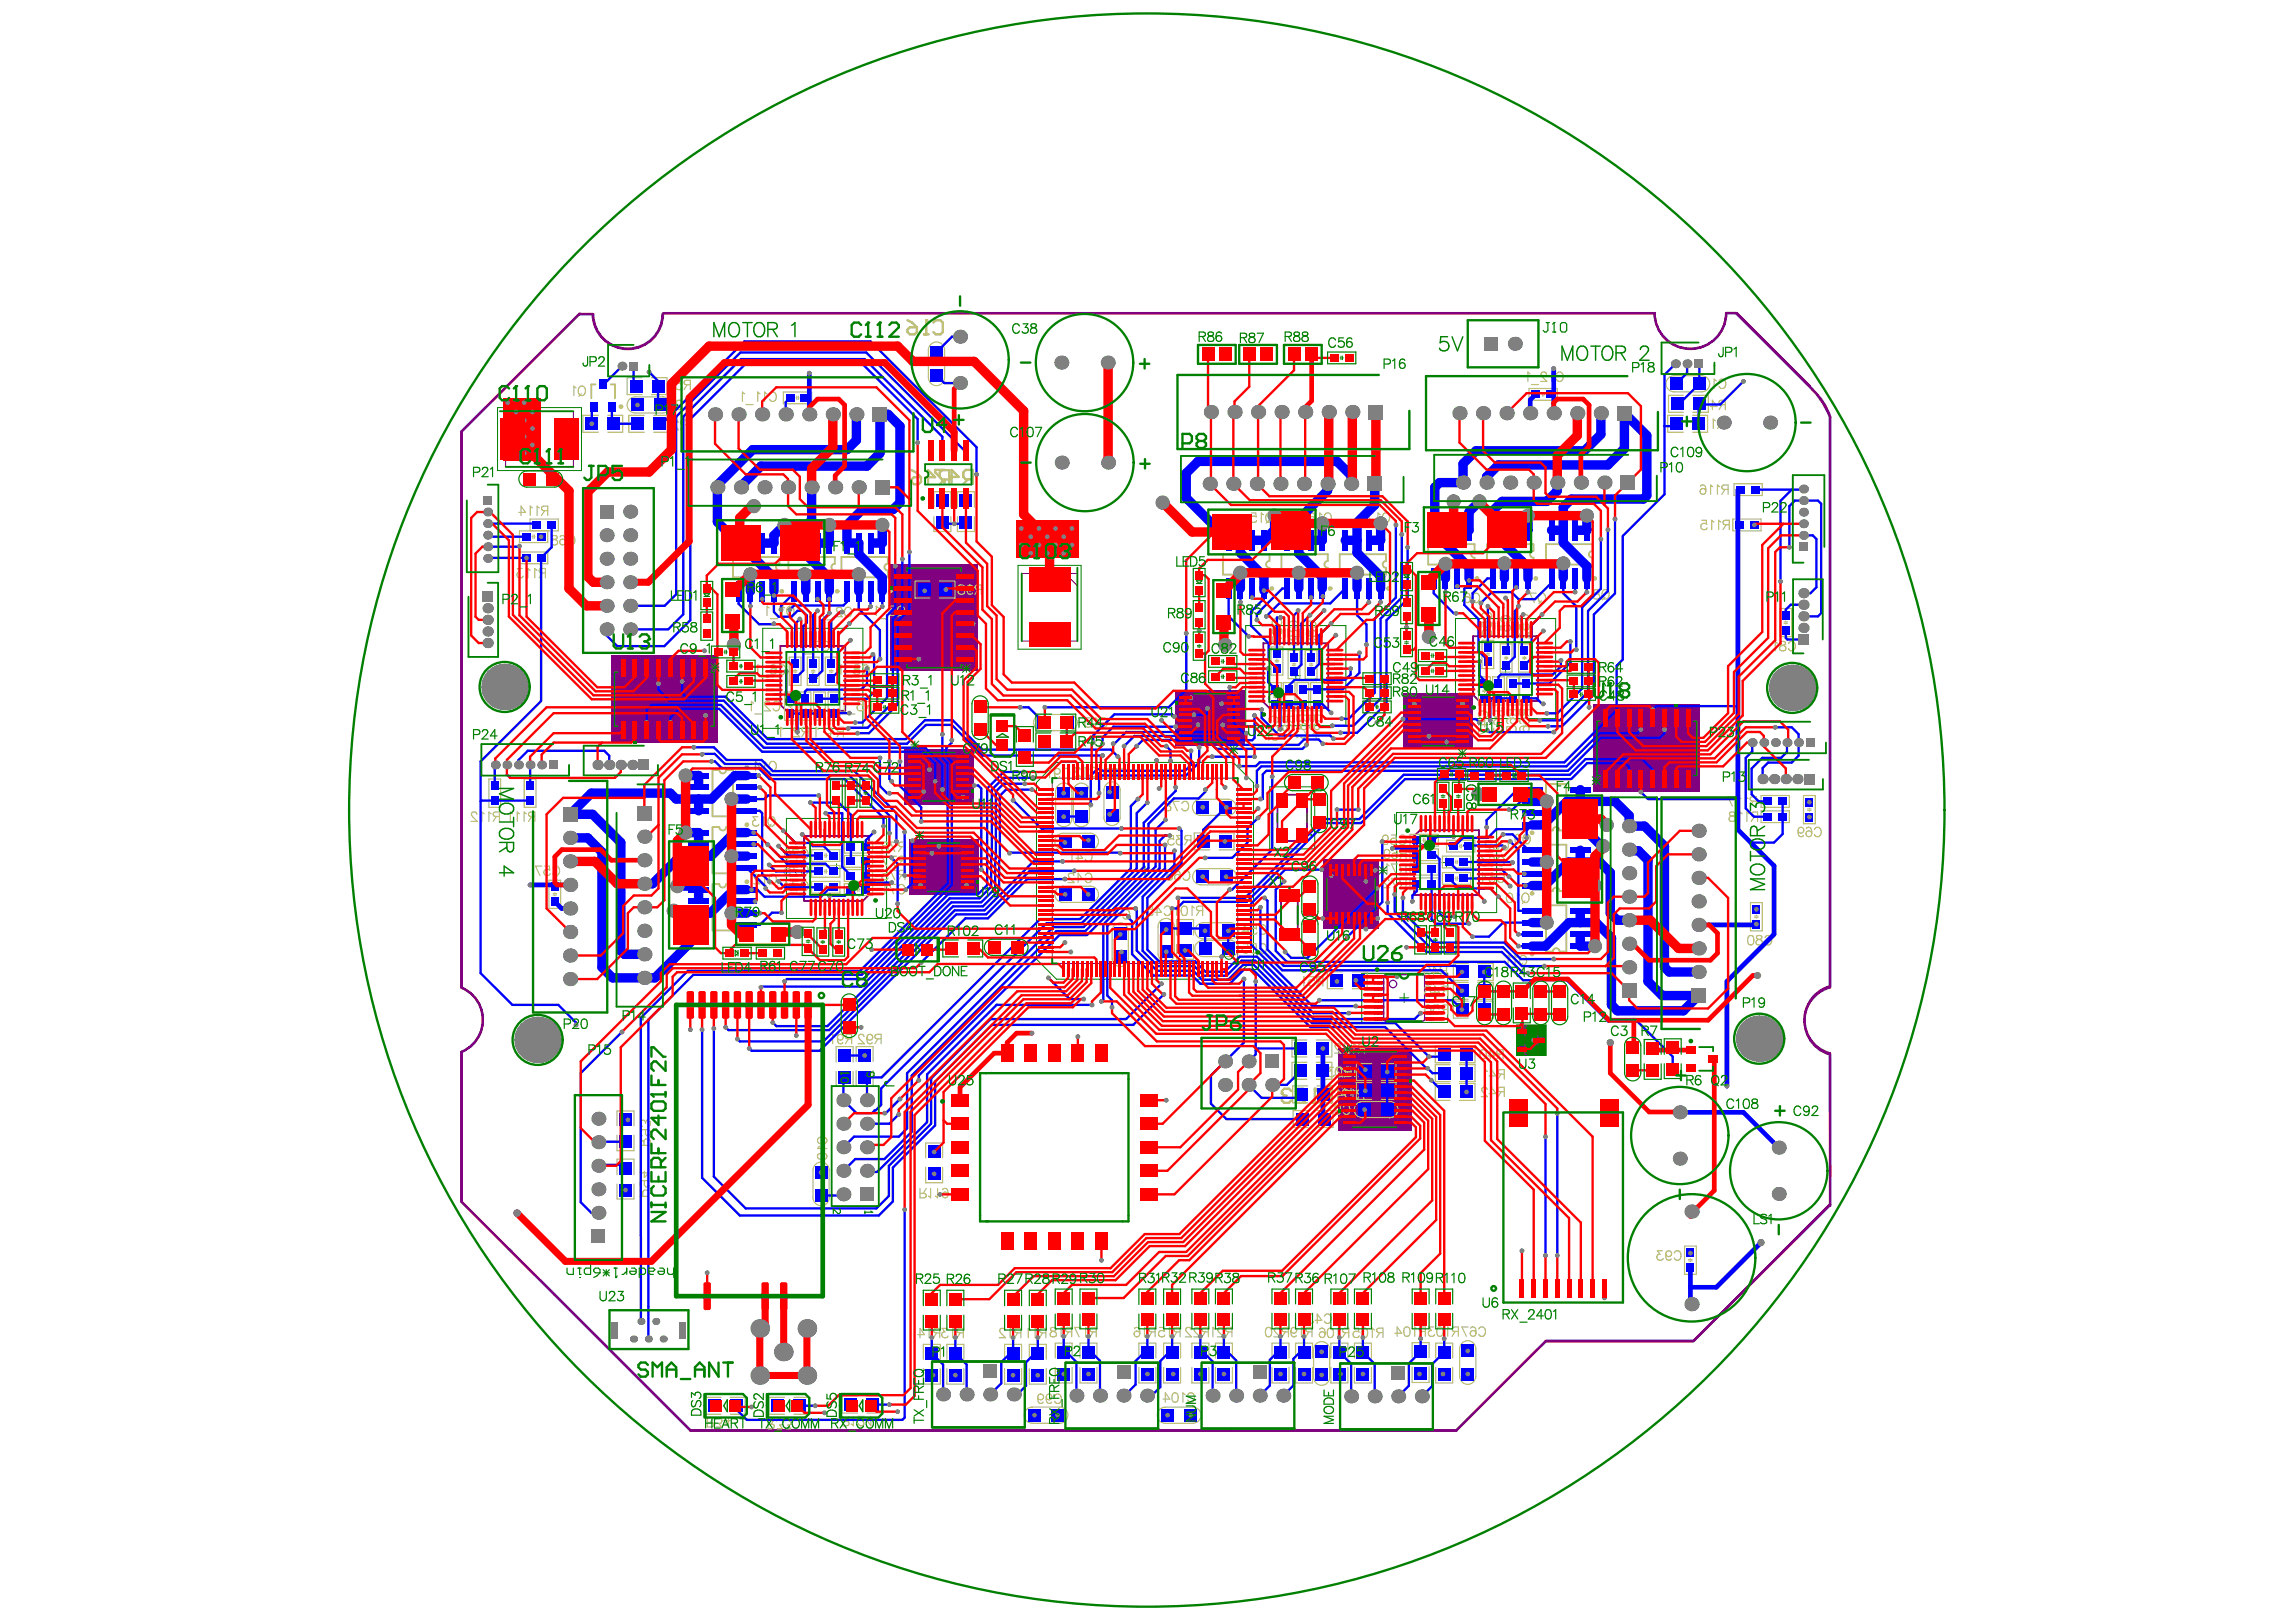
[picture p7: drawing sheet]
<svg xmlns="http://www.w3.org/2000/svg" width="297mm" height="210mm" viewBox="0 0 297 210" stroke-linecap="round" stroke-linejoin="round" font-family="sans-serif">
<g fill="#008000">
<path d="M196.2 132.7h3.8v3.9h-3.8z"/>
<path d="M152.5 89.9h1.5v-.1h5v.1h1.5v6h-1.5v.1h-5v-.1h-1.5z"/>
<path d="M182.1 90.4h1.5v-.1h5v.1h1.5v5.9h-1.5v.2h-5v-.2h-1.5z"/>
<path d="M118 109.3h1.6v-.2h5v.2h1.5v5.9h-1.5v.1h-5v-.1h-1.6z"/>
<path d="M117.4 97.5h1.5v-.1h5.1v.1h1.5v6h-1.5v.1h-5.1v-.1h-1.5z"/>
<path d="M115.6 74.2h1.8v-.6h6.9v.6h1.8v11.5h-1.8v.7h-6.9v-.7h-1.8z"/>
<path d="M173.6 136.4h1.4v-.2h5.7v.2h1.4v9.2h-1.4v.3h-5.7v-.3h-1.4z"/>
<path d="M171.8 111.7h6v1.5h.1v5h-.1v1.6h-6v-1.6h-.1v-5h.1z"/>
<path d="M207.3 91.6h11.5v1.8h.7v6.9h-.7v1.8h-11.5v-1.8h-.7v-6.9h.7z"/>
<path d="M80.2 85.3h11.5v1.7h.7v7h-.7v1.7h-11.5v-1.7h-.7v-7h.7z"/>
</g>
<path d="M115.6 74.2h1.8v-.6h6.9v.6h1.8v11.5h-1.8v.7h-6.9v-.7h-1.8zM80.2 85.3h11.5v1.7h.7v7h-.7v1.7h-11.5v-1.7h-.7v-7h.7zM117.4 97.5h1.5v-.1h5.1v.1h1.5v6h-1.5v.1h-5.1v-.1h-1.5zM152.5 89.9h1.5v-.1h5v.1h1.5v6h-1.5v.1h-5v-.1h-1.5zM182.1 90.4h1.5v-.1h5v.1h1.5v5.9h-1.5v.2h-5v-.2h-1.5zM207.3 91.6h11.5v1.8h.7v6.9h-.7v1.8h-11.5v-1.8h-.7v-6.9h.7zM118 109.3h1.6v-.2h5v.2h1.5v5.9h-1.5v.1h-5v-.1h-1.6zM171.8 111.7h6v1.5h.1v5h-.1v1.6h-6v-1.6h-.1v-5h.1zM173.6 136.4h1.4v-.2h5.7v.2h1.4v9.2h-1.4v.3h-5.7v-.3h-1.4zM196.2 132.7h3.8v3.9h-3.8z" fill="none" stroke="#008000" stroke-width=".18"/>
<g fill="none" stroke="#008000" stroke-width=".13">
<path d="M64.4 52.7h10.8v8.2h-10.8zM131.7 73.2h8.2v10.8h-8.2zM98.7 81.3h12.9v13h-12.9zM104.6 87.8h1.2M105.2 87.2v1.2M136.7 98.7l-2.6 2.6v22.8M136.7 98.7h22.8M159.5 98.7l2.7 2.6M161.2 81h12.9v12.9h-12.9zM167 87.4h1.2M167.6 86.8v1.2M188.3 80h13v13h-13z"/>
<path d="M194.2 86.5h1.2M194.8 85.9v1.2M101.7 105.9h13v13h-13zM107.6 112.4h1.2M108.2 111.8v1.2M147.5 112.7h1.2M148.1 112.1v1.2M162.2 101.3h.1M162.2 101.3v22.8M164.3 101.8h5.8v8.1h-5.8zM180.7 105.2h12.9v12.9h-12.9zM186.5 111.6h1.2"/>
<path d="M187.1 111v1.2M134.1 124.1l2.6 2.6M136.7 126.7h.1M136.7 126.7h22.8M162.2 124.1l-2.6 2.6M176.2 126h11.1v6.3h-11.1zM181.1 129.1h1.2M181.7 128.5v1.2"/>
</g>
<g fill="none" stroke="#800080" stroke-width=".13">
<path d="M65.4 53.2h8.8v7.2h-8.8zM67 53.2l-1.6 1.6M117.5 74.3h-1.6v.6h1.6M117.5 75.8h-1.6v.7h1.6M117.5 77.4h-1.6v.6h1.6M117.5 78.9h-1.6v.6h1.6M117.5 73.7h6.7v12.5h-6.7zM124.2 74.3h1.6v.6h-1.6M124.2 75.8h1.6v.7h-1.6M124.2 77.4h1.6v.6h-1.6M124.2 78.9h1.6v.6h-1.6M132.2 74.2h7.2v8.8h-7.2z"/>
<path d="M137.8 74.2l1.6 1.6M79.7 87.1h12.5v6.7h-12.5zM80.3 93.8v1.6h.6v-1.6M80.3 87.1v-1.5h.6v1.5M81.8 93.8v1.6h.6v-1.6M81.8 87.1v-1.5h.6v1.5M83.4 93.8v1.6h.6v-1.6M83.4 87.1v-1.5h.6v1.5M84.9 93.8v1.6h.6v-1.6M84.9 87.1v-1.5h.6v1.5M86.4 93.8v1.6h.6v-1.6M86.4 87.1v-1.5h.6v1.5"/>
<path d="M87.9 93.8v1.6h.6v-1.6M87.9 87.1v-1.5h.6v1.5M89.5 93.8v1.6h.6v-1.6M89.5 87.1v-1.5h.6v1.5M90.9 87.2l1 1M90.9 87.7h1M91 93.8v1.6h.6v-1.6M91 87.1v-1.5h.6v1.5M91.4 87.2v1M91.9 87.2l-1 1M92.2 90.1a.37 .37 0 0 0-.3 .4 .37 .37 0 0 0 .3 .4M117.5 85h-1.6v.6h1.6"/>
<path d="M117.5 80.4h-1.6v.6h1.6M117.5 81.9h-1.6v.6h1.6M117.5 83.5h-1.6v.6h1.6M119.1 97.7h-1.4v.3h1.4M119.1 98.4h-1.4v.4h1.4M119.1 99.2h-1.4v.4h1.4M119.1 99.9h-1.4v.4h1.4M119.1 97.5h4.8v6h-4.8zM119.1 97.9l1.1 1M119.1 98.4h1.1M119.7 97.9v1M120.2 97.9l-1.1 1"/>
<path d="M120.5 86.2a.37 .37 0 0 1 .4-.3 .37 .37 0 0 1 .3 .3M121.1 97.5a.37 .37 0 0 0 .4 .4 .37 .37 0 0 0 .3-.4M123.1 84.9l1 1M123.1 85.4h1M123.6 84.9v1M123.9 99.9h1.3v.4h-1.3M123.9 99.2h1.3v.4h-1.3M123.9 98.4h1.3v.4h-1.3M123.9 97.7h1.3v.3h-1.3M124.1 84.9l-1 1M124.2 85h1.6v.6h-1.6M124.2 80.4h1.6v.6h-1.6"/>
<path d="M124.2 81.9h1.6v.6h-1.6M124.2 83.5h1.6v.6h-1.6M154.1 93.9h-1.3v.3h1.3M154.1 90.1h-1.3v.3h1.3M154.1 90.8h-1.3v.4h1.3M154.1 91.6h-1.3v.3h1.3M154.1 92.3h-1.3v.4h1.3M154.1 93.1h-1.3v.4h1.3M154.1 94.6h-1.3v.4h1.3M154.1 95.4h-1.3v.3h1.3M154.1 89.9h4.8v6h-4.8zM156.1 95.9a.37 .37 0 0 1 .4-.4 .37 .37 0 0 1 .4 .4"/>
<path d="M157.8 94.5l1 1M157.8 95h1M158.3 94.5v1M158.8 94.5l-1 1M158.9 93.9h1.3v.3h-1.3M158.9 94.6h1.3v.4h-1.3M158.9 90.1h1.3v.3h-1.3M158.9 90.8h1.3v.4h-1.3M158.9 91.6h1.3v.3h-1.3M158.9 92.3h1.3v.4h-1.3M158.9 93.1h1.3v.4h-1.3M158.9 95.4h1.3v.3h-1.3"/>
<path d="M183.7 90.5h-1.3v.4h1.3M183.7 91.3h-1.3v.3h1.3M183.7 92h-1.3v.4h1.3M183.7 92.8h-1.3v.4h1.3M183.7 93.6h-1.3v.3h1.3M183.7 94.3h-1.3v.4h1.3M183.7 95.1h-1.3v.3h1.3M183.7 95.8h-1.3v.4h1.3M183.7 90.4h4.8v5.9h-4.8zM185.7 96.3a.37 .37 0 0 1 .4-.3 .37 .37 0 0 1 .3 .3M187.4 95l1 1M187.4 95.5h1"/>
<path d="M187.9 95v1M188.4 95l-1 1M188.5 94.3h1.3v.4h-1.3M188.5 90.5h1.3v.4h-1.3M188.5 91.3h1.3v.3h-1.3M188.5 92h1.3v.4h-1.3M188.5 92.8h1.3v.4h-1.3M188.5 93.6h1.3v.3h-1.3M188.5 95.1h1.3v.3h-1.3M188.5 95.8h1.3v.4h-1.3M206.8 96.5a.37 .37 0 0 1 .3 .4 .37 .37 0 0 1-.3 .3M206.8 93.5h12.5v6.7h-12.5z"/>
<path d="M207.1 99.1l1 1M207.1 99.6h1M207.4 93.5v-1.6h.6v1.6M207.6 99.1v1M208.1 99.1l-1 1M208.9 93.5v-1.6h.6v1.6M210.5 93.5v-1.6h.6v1.6M212 93.5v-1.6h.6v1.6M213.5 93.5v-1.6h.6v1.6M215 93.5v-1.6h.6v1.6M216.6 93.5v-1.6h.6v1.6M218.1 93.5v-1.6h.6v1.6"/>
<path d="M119.1 103h-1.4v.4h1.4M119.1 100.7h-1.4v.4h1.4M119.1 101.5h-1.4v.3h1.4M119.1 102.2h-1.4v.4h1.4M119.7 109.4h-1.3v.4h1.3M119.7 110.1h-1.3v.4h1.3M119.7 110.9h-1.3v.4h1.3M119.7 111.7h-1.3v.3h1.3M119.7 112.4h-1.3v.4h1.3M119.7 113.2h-1.3v.4h1.3M119.7 114h-1.3v.3h1.3M119.7 114.7h-1.3v.4h1.3"/>
<path d="M119.7 109.3h4.8v5.9h-4.8zM119.8 109.6l1 1M119.8 110.1h1M120.3 109.6v1M120.8 109.6l-1 1M121.7 109.3a.37 .37 0 0 0 .4 .3 .37 .37 0 0 0 .3-.3M123.9 103h1.3v.4h-1.3M123.9 102.2h1.3v.4h-1.3M123.9 101.5h1.3v.3h-1.3M123.9 100.7h1.3v.4h-1.3M124.5 114h1.3v.3h-1.3M124.5 109.4h1.3v.4h-1.3"/>
<path d="M124.5 110.1h1.3v.4h-1.3M124.5 110.9h1.3v.4h-1.3M124.5 111.7h1.3v.3h-1.3M124.5 112.4h1.3v.4h-1.3M124.5 113.2h1.3v.4h-1.3M124.5 114.7h1.3v.4h-1.3M136.1 100.7h24v24h-24zM171.8 113.3h6v4.8h-6zM172 113.3v-1.3h.3v1.3M172 118.1v1.4h.3v-1.4M172.7 113.3v-1.3h.4v1.3M172.7 118.1v1.4h.4v-1.4"/>
<path d="M173.5 113.3v-1.3h.3v1.3M173.5 118.1v1.4h.3v-1.4M174.2 113.3v-1.3h.4v1.3M174.2 118.1v1.4h.4v-1.4M175 113.3v-1.3h.4v1.3M175 118.1v1.4h.4v-1.4M175.8 113.3v-1.3h.3v1.3M175.8 118.1v1.4h.3v-1.4M176.4 113.9h1M176.4 113.4l1 1M176.5 113.3v-1.3h.4v1.3M176.5 118.1v1.4h.4v-1.4"/>
<path d="M176.9 113.4v1M177.3 113.3v-1.3h.4v1.3M177.3 118.1v1.4h.4v-1.4M177.4 113.4l-1 1M177.8 115.4a.37 .37 0 0 0-.4 .3 .37 .37 0 0 0 .4 .4M207.4 100.2v1.6h.6v-1.6M208.9 100.2v1.6h.6v-1.6M210.5 100.2v1.6h.6v-1.6M212 100.2v1.6h.6v-1.6M213.5 100.2v1.6h.6v-1.6M215 100.2v1.6h.6v-1.6M216.6 100.2v1.6h.6v-1.6"/>
<path d="M218.1 100.2v1.6h.6v-1.6M175.2 136.3h5.3v9.4h-5.3zM175.2 136.5h-1.3v.4h1.3M175.2 137.3h-1.3v.4h1.3M175.2 138.1h-1.3v.4h1.3M175.2 138.9h-1.3v.3h1.3M175.2 139.7h-1.3v.3h1.3M175.2 136.6l1 1M175.2 137.1h1M175.7 136.6v1M176.2 136.6l-1 1M177.5 136.3a.37 .37 0 0 0 .3 .3 .37 .37 0 0 0 .4-.3"/>
<path d="M180.5 138.1h1.3v.4h-1.3M180.5 138.9h1.3v.3h-1.3M180.5 139.7h1.3v.3h-1.3M180.5 136.5h1.3v.4h-1.3M180.5 137.3h1.3v.4h-1.3M197.3 135.4h-.8v.7h.8M197.3 133.2h-.8v.6h.8M197.3 132.8h1.7v3.6h-1.7zM199 134.3h.7v.6h-.7M175.2 145.1h-1.3v.4h1.3M175.2 142.8h-1.3v.3h1.3M175.2 143.6h-1.3v.3h1.3"/>
<path d="M175.2 140.4h-1.3v.4h1.3M175.2 141.2h-1.3v.4h1.3M175.2 142h-1.3v.4h1.3M175.2 144.3h-1.3v.4h1.3M180.5 145.1h1.3v.4h-1.3M180.5 142.8h1.3v.3h-1.3M180.5 143.6h1.3v.3h-1.3M180.5 144.3h1.3v.4h-1.3M180.5 140.4h1.3v.4h-1.3M180.5 141.2h1.3v.4h-1.3M180.5 142h1.3v.4h-1.3"/>
<circle cx="102.2" cy="90.7" r=".6"/>
<circle cx="164.7" cy="90.4" r=".6"/>
<circle cx="191.8" cy="89.5" r=".6"/>
<circle cx="111.2" cy="115.3" r=".6"/>
<circle cx="184.2" cy="108.7" r=".6"/>
</g>
<path d="M101 83.6h8.4v8.4h-7.7l-.7-.8zM163.4 83.2h8.4v8.4h-7.6l-.8-.8zM190.6 82.3h8.4v8.4h-7.6l-.8-.8zM104 108.2h8.4v7.6l-.8 .8h-7.6zM165.3 102.8h3.8v6h-3.8zM165.7 115.5h2.2v5.9h-2.2zM182.9 108.2l.8-.8h7.6v8.4h-8.4z" fill="none" stroke="#800080" stroke-width=".24"/>
<g fill="none" stroke="#800080" stroke-width=".15">
<path d="M168.7 127.2h.1M179 131.9l.1 .2h.2h4.8h.1l.1-.2M179 126.4l.1-.2 .2-.1h4.8l.1 .1 .1 .2M179 130.9h-1.2v.3h1.2M179 126.6h-1.2v-.3h1.2v5.7h-1.2v-.3h1.2M179 128.6h-1.2v.3h1.2M179 129.4h-1.2v.3h1.2M179 130.2h-1.2v.2h1.2M179 127h-1.2v.3h1.2M179 127.8h-1.2v.3h1.2M184.3 130.9h1.2v.3h-1.2M184.3 126.6h1.2v-.3h-1.2v5.7h1.2v-.3h-1.2"/>
<path d="M184.3 128.6h1.2v.3h-1.2M184.3 129.4h1.2v.3h-1.2M184.3 130.2h1.2v.2h-1.2M184.3 127h1.2v.3h-1.2M184.3 127.8h1.2v.3h-1.2"/>
<circle cx="180.2" cy="127.3" r=".48"/>
</g>
<g fill="#800080">
<path d="M181.6 89.8h9v7.1h-9z"/>
<path d="M117.6 108.7h9v7.1h-9z"/>
<path d="M117 97h8.9v7.1h-8.9z"/>
<path d="M115.2 73.1h11.3v13.7h-11.3z"/>
<path d="M152 89.3h9v7.2h-9z"/>
<path d="M173.1 135.7h9.5v10.6h-9.5z"/>
<path d="M171.2 111.3h7.2v8.9h-7.2z"/>
<path d="M206.2 91.2h13.7v11.3h-13.7z"/>
<path d="M79.1 84.8h13.7v11.4h-13.7z"/>
</g>
<g fill="none" stroke="#800080" stroke-width=".3">
<path d="M75 40.6l-15.3 15.2v72M85.7 40.6a4.5 4.5 0 0 1-4.5 4.5 4.5 4.5 0 0 1-4.5-4.5h-1.8M85.8 40.5h128.3a4.6 4.6 0 0 0 4.6 4.6 4.6 4.6 0 0 0 4.6-4.6h1.4l9.4 9.4M85.9 40.5l-.1 .1a4.5 4.5 0 0 1-4.6 4.6 4.5 4.5 0 0 1-4.5-4.6M223.3 40.5a4.6 4.6 0 0 1-4.6 4.7 4.6 4.6 0 0 1-4.6-4.7M224.6 40.5l9.9 9.9M233.5 49.4a12.4 12.4 0 0 1 3.3 4.6l-.1 73.8a4.5 4.5 0 0 0-3.3 4.3 4.5 4.5 0 0 0 3.3 4.4l.1 19.6M234.5 50.4a7.9 7.9 0 0 1 2.3 3.6M59.7 127.8a4.5 4.5 0 0 1 2.8 4.2 4.5 4.5 0 0 1-2.8 4.1v19.4M236.7 127.6a4.5 4.5 0 0 0-3.3 4.4 4.5 4.5 0 0 0 3.3 4.3l.1 19.6-17.7 17.6h-19.1l-11.6 11.6M59.7 155.5l29.6 29.6M59.7 155.5l6.4 6.4"/>
<path d="M236.8 155.9l-17.8 17.7h-19.1M230.7 161.9h.1M188.4 185.1h-99.1"/>
</g>
<path d="M236.7 136.5l.1 19.6" fill="none" stroke="#800080" stroke-width=".13"/>
<g fill="none" stroke="#c0c073" stroke-width=".13">
<path d="M103 51.5h.1M103.1 51.2v.5M103.3 51.2v.5M103.3 51.5h.1M199.4 51h.1M199.5 50.8v.5M199.7 50.8v.5M199.7 51h.2M68.8 69.5h.1M68.9 69.2v.5M69.1 69.2v.5M69.2 69.5h.1"/>
<path d="M102 91.3h.5M102 91.5h.5M102.3 91.2v.1M102.3 91.5v.1M102.6 86.8h.5M102.6 87h.5M102.9 86.7v.1M102.9 87v.1M105 86.8h.4M105 87h.4M105.2 86.7v.1M105.2 87v.1"/>
<path d="M107.3 86.8h.5M107.3 87h.5M107.5 86.7v.1M107.5 87v.1M164.8 90.1h.4M164.8 90.3h.4M165 85.6h.4M165 85.5h.4M165 89.9v.1M165 90.3v.1M165.2 85.3v.2M165.2 85.7v.1"/>
<path d="M167.2 86.1h.5M167.2 85.9h.5M167.4 85.8v.1M167.4 86.1v.1M169.4 86.1h.5M169.4 85.9h.5M169.6 85.8v.1M169.6 86.1v.1M191.8 89.5h.5M191.8 89.3h.5M192 89.2v.1M192 89.5v.1"/>
<path d="M192.2 84.8h.5M192.2 84.6h.5M192.5 84.5v.1M192.5 84.8v.1M194.6 85.2h.5M194.6 85.1h.5M194.9 84.9v.2M194.9 85.3v.1M197 85.2h.5M197 85.1h.5M197.2 84.9v.2M197.2 85.3v.1"/>
<path d="M230.8 80.7h.5M230.8 80.5h.5M231 80.4v.1M231 80.7v.1M71.5 115.8h.5M71.5 115.6h.5M71.8 115.5v.1M71.8 115.9h.1M106.6 114.8h.1M106.6 112.8h.1M106.6 110.7h.1M106.7 110.5v.5"/>
<path d="M106.7 112.5v.5M106.7 114.6v.5M106.9 110.5v.5M106.9 112.5v.5M106.9 114.6v.5M107 114.8h.1M107 112.8h.1M107 110.7h.1M110.8 115.1h.1M111 114.9v.5M111.1 114.9v.5M111.1 115.1h.2"/>
<path d="M184 108.7h.2M184.2 108.5v.5M184.3 108.5v.5M184.4 108.7h.1M188.2 113.7h.1M188.2 111.5h.1M188.3 111.3v.5M188.3 113.4v.5M188.5 113.7h.2M188.5 111.5h.2M188.5 111.3v.5M188.5 113.4v.5"/>
<path d="M188.8 109.5h.1M188.9 109.3v.4M189.1 109.3v.4M189.1 109.5h.1M227 118.7h.5M227 118.5h.5M227.2 118.4v.1M227.2 118.7v.1M233.8 104.7h.5M233.8 104.9h.5M234.1 104.6v.1M234.1 104.9v.1"/>
<path d="M218.4 163h.5M218.4 163.2h.5M218.7 162.9v.1M218.7 163.2v.1"/>
</g>
<g fill="none" stroke="#c0c073" stroke-width=".15">
<path d="M77.4 53.7h-2v2.2h2M78.6 53.7h2v2.2h-2M82.1 53.4h3.7M82.1 51.4h3.7M83.1 48.9h-2v2.2h2M83.4 53.7h-2.1v2.2h2.1M84.3 48.9h2v2.2h-2M84.6 53.7h1.9v2.2h-1.9M87.5 49.2h.6l.1 .5a.43 .43 0 0 0-.7 0 .43 .43 0 0 0 .1 .7 .43 .43 0 0 0 .6-.2M87.7 54.7l-.2-.3-.4 .1a.38 .38 0 0 0 .1 .5l.6 .6h-.9M88.2 52.1l-.2-.3-.5 .1a.38 .38 0 0 0 .2 .5l.5 .6h-.8M88.4 55l-.4 .6"/>
<path d="M88.6 52.1a.45 .45 0 0 1 .5-.3 .45 .45 0 0 1 .4 .5 .53 .53 0 0 1-.2 .5 .53 .53 0 0 1-.5 .2l-.2-.3M88.8 55l-.6-.1-.2-.2 .1-.2 .2-.1h.5v1.2M88.9 49.8l-.4 .6M89.3 49.8l-.7-.1-.1-.1 .1-.3 .2-.1h.5v1.2M96.3 51l-.2-.3v1.2M96.5 52.4h.9M98.3 51l-.3-.3v1.2M99.2 51l-.3-.3v1.2M99.6 51a.45 .45 0 0 1 .5-.3 .45 .45 0 0 1 .3 .5 .53 .53 0 0 1-.1 .6 .53 .53 0 0 1-.6 .1l-.1-.2M101.3 50.7h3.7v1.6h-3.7zM120.1 45.3v3.6M122.2 45.3v3.6"/>
<path d="M197.8 50.3h3.7v1.5h-3.7zM216.6 50.7h3.6M216.6 48.6h3.6M217.8 51.2h-1.9v2.1h1.9M217.8 53.7h-2v2.2h2M219 51.2h2v2.1h-2M219 53.7h1.9v2.2h-1.9M222 49.3l-.2-.2v1.2M222.4 49.3a.45 .45 0 0 1 .5-.2 .45 .45 0 0 1 .4 .4 .53 .53 0 0 1-.2 .6 .53 .53 0 0 1-.5 .1l-.2-.2M67.1 66.3h.9l-.6-.8v1.2M67.2 71.4h3.7v1.6h-3.7zM68.6 68.7v-1.5h3.6v1.5h-5v1.5h3.7v-1.5"/>
<path d="M68.9 65.7l-.3-.2v1.2M69.8 65.7l-.3-.2v1.2M70.5 66.1l-.4 .6M70.9 66.1l-.7-.1-.1-.2v-.2l.2-.1h.6v1.2M99.5 78.7l-.3-.3v1.3M101.5 78.7l-.3-.3v1.3M101.9 78.6a.45 .45 0 0 1 .5-.1 .45 .45 0 0 1 .3 .4 .53 .53 0 0 1-.1 .6 .53 .53 0 0 1-.6 .1 .76 .76 0 0 1-.1-1zM102.2 79.4l-.4 .4M106.8 78.8l-.3-.2v1.2M108.9 78.9l-.2-.3-.4 .1a.38 .38 0 0 0 .1 .5l.6 .6h-.8M109.4 78.8a.45 .45 0 0 1 .5-.2 .45 .45 0 0 1 .3 .5 .53 .53 0 0 1-.1 .5 .53 .53 0 0 1-.6 .2 .76 .76 0 0 1-.1-1zM109.7 79.6l-.4 .3"/>
<path d="M120.3 75.2h-1.9v2.2h1.9M120.8 65.6v-2h2.2v2M120.8 66.9v1.9h2.2v-1.9M121.5 75.2h2v2.2h-2M123.9 65.6v-2h2.2v2M123.9 66.9v1.9h2.2v-1.9M124.1 75.8a.25 .25 0 0 0 .1 .4 .44 .44 0 0 1 .5 .1 .44 .44 0 0 1 0 .6 .49 .49 0 0 1-.7-.2 .61 .61 0 0 1 .7-.6v-.2a.46 .46 0 0 0-.6-.1zM125.1 76.1a.57 .57 0 0 0 .5 .8l.2-.2M126.5 76.3l-.4 .6M126.9 76.3l-.6-.1-.2-.2 .1-.2 .2-.1h.5v1.2M224.2 67.2h3.6v1.5h-3.6zM224.3 62.6h3.7v1.5h-3.7z"/>
<path d="M230.3 78.7h1.5v3.7h-1.5zM97.5 99.3h.8l-.6-.8v1.3M97.5 91l-.3-.2v1.2M97.7 92.4h.9M98.3 86.3l-.3-.2v1.2M98.5 87.7h.9M99.2 98.8l-.3-.3v1.3M99.6 91.1l-.2-.3-.4 .1a.38 .38 0 0 0 .1 .5l.6 .6h-.8M99.6 98.7a.45 .45 0 0 1 .5-.2 .45 .45 0 0 1 .3 .5 .53 .53 0 0 1-.1 .6 .53 .53 0 0 1-.6 .1 .76 .76 0 0 1-.1-1zM99.7 80.1h.9M99.7 86.2a.36 .36 0 0 1 .6-.1l.1 .2v.6M99.9 99.5l-.3 .4"/>
<path d="M100 91.1a.45 .45 0 0 1 .5-.3 .45 .45 0 0 1 .4 .4 .53 .53 0 0 1-.1 .6 .53 .53 0 0 1-.6 .1l-.2-.2M100.8 86.3a.45 .45 0 0 1 .5-.3 .45 .45 0 0 1 .3 .5 .53 .53 0 0 1-.1 .6 .53 .53 0 0 1-.5 .1l-.2-.2M101.5 89.6h1.5v3.6h-1.5zM102.1 85h1.5v3.7h-1.5zM103.4 89.6h1.5v3.6h-1.5zM104.4 85h1.6v3.7h-1.6zM105.3 89.6h1.5v3.6h-1.5zM105.9 94.4l-.3-.3v1.2M106 95.7h.9M106.8 85h1.5v3.7h-1.5zM107 80.2h.9M107.1 89.6h1.6v3.6h-1.6z"/>
<path d="M107.2 94.9h.8l-.5-.8v1.2M108.7 94.7l-.4 .6M109.1 86.3l-.3-.2v1.2M109.1 94.7l-.7-.1-.1-.1 .1-.3 .2-.1h.5v1.2M109.2 87.7h1M109.5 91l-.3-.2v1.2M109.7 92.4h.9M110.6 86.1a.25 .25 0 0 0 .1 .4 .44 .44 0 0 1 .5 .2 .44 .44 0 0 1-.1 .5 .49 .49 0 0 1-.7-.2 .61 .61 0 0 1 .7-.5l.1-.3a.46 .46 0 0 0-.6-.1zM111 90.8h.6v.5a.43 .43 0 0 0-.6 0 .43 .43 0 0 0 .1 .6 .43 .43 0 0 0 .6-.1M111.6 86.3a.45 .45 0 0 1 .5-.3 .45 .45 0 0 1 .4 .5 .53 .53 0 0 1-.1 .6 .53 .53 0 0 1-.6 .1l-.2-.2M112.4 91.3l-.4 .7M112.8 91.3h-.7l-.1-.2v-.2l.3-.1h.5v1.2"/>
<path d="M134.7 94.6h3.7M134.7 92.5h3.7M136.1 99.7l-.3-.3v1.3M136.4 99.9a.57 .57 0 0 0 .5 .8l.2-.2M137.5 99.7a.45 .45 0 0 1 .5-.3 .45 .45 0 0 1 .4 .5 .53 .53 0 0 1-.1 .6 .53 .53 0 0 1-.6 .1l-.2-.2M139.7 99.6l-.2-.3-.4 .1a.38 .38 0 0 0 .1 .5l.6 .6h-.8M140.7 99.5l-.3-.2v1.2M141 99.6a.45 .45 0 0 1 .5-.3 .45 .45 0 0 1 .4 .5 .53 .53 0 0 1-.1 .5 .53 .53 0 0 1-.6 .2l-.2-.3M142.8 99.4h.6l.1 .6a.43 .43 0 0 0-.7 0 .43 .43 0 0 0 .1 .6 .43 .43 0 0 0 .6-.2M143.9 99.5a.25 .25 0 0 0 .2 .4 .44 .44 0 0 1 .4 .2 .44 .44 0 0 1 0 .5 .49 .49 0 0 1-.7-.2 .61 .61 0 0 1 .7-.5l.1-.3a.46 .46 0 0 0-.7-.1zM145 99.7a.45 .45 0 0 1 .5-.3 .45 .45 0 0 1 .3 .5 .53 .53 0 0 1-.1 .6 .53 .53 0 0 1-.6 .1l-.1-.2M164.2 94a.46 .46 0 0 0 .1 .7l.2-.1 .1-.1a.44 .44 0 0 1 .2-.5 .44 .44 0 0 1 .5 0 .49 .49 0 0 1-.2 .7 .61 .61 0 0 1-.6-.7z"/>
<path d="M164.2 88.3h1.6v3.7h-1.6zM164.4 93.6a.45 .45 0 0 1-.3-.5 .45 .45 0 0 1 .5-.4 .53 .53 0 0 1 .6 .1 .53 .53 0 0 1 .1 .6l-.2 .2M164.4 83.7h1.6v3.7h-1.6zM165.1 95a.41 .41 0 0 1 .2 .7 .41 .41 0 0 1-.7-.3l-.5 .4v-.7M166 88.3h1.5v3.7h-1.5zM166 93.9a.46 .46 0 0 0 .1 .6h.3v-.1a.44 .44 0 0 1 .2-.5 .44 .44 0 0 1 .5 0 .49 .49 0 0 1-.2 .7 .61 .61 0 0 1-.5-.7zM166.2 94.9l-.2 .3h1.2M166.5 92.7v.7l-.2 .1h-.2l-.1-.3v-.5h1.2M166.5 93.1l.7 .4M166.6 84.2h1.6v3.6h-1.6zM167.8 88.3h1.5v3.7h-1.5zM168.9 84.2h1.5v3.6h-1.5z"/>
<path d="M169.1 81.7a.46 .46 0 0 0 .1 .6h.2l.1-.1a.44 .44 0 0 1 .1-.5 .44 .44 0 0 1 .6 0 .49 .49 0 0 1-.2 .7 .61 .61 0 0 1-.6-.7zM169.3 81.2a.45 .45 0 0 1-.3-.5 .45 .45 0 0 1 .5-.3 .53 .53 0 0 1 .6 .1 .53 .53 0 0 1 .1 .6l-.3 .1M169.6 88.3h1.5v3.7h-1.5zM170.1 82.7a.36 .36 0 0 1 .1 .5l-.2 .2h-.6M191.3 87.6h1.5v3.6h-1.5zM191.7 82.9h1.6v3.6h-1.6zM193.1 87.6h1.5v3.6h-1.5zM193.8 92v.7l-.2 .1h-.2l-.1-.3v-.5h1.2M193.8 92.4l.7 .4M194.1 93.1a.57 .57 0 0 0-.8 .4l.1 .3M194.1 83.3h1.5v3.7h-1.5zM194.2 94.1a.41 .41 0 0 1 .2 .7 .41 .41 0 0 1-.7-.3l-.4 .4v-.7"/>
<path d="M194.9 87.6h1.6v3.6h-1.6zM196.5 83.3h1.5v3.7h-1.5zM196.6 87.6h1.5v3.6h-1.5zM63.2 100.8h1.6v3.7h-1.6zM66.3 105.3l-.3-.2v1.2M67.2 105.3l-.3-.2v1.2M67.8 100.8h1.5v3.7h-1.5zM68.1 105.3l-.3-.2v1.2M68.8 105.7l-.4 .6M69.2 105.7l-.7-.1-.1-.2v-.2l.3-.1h.5v1.2M70.1 112.1h-.8l.6 1.2M70.5 112.1h.6v.5a.43 .43 0 0 0-.6 0 .43 .43 0 0 0 0 .6 .43 .43 0 0 0 .7-.1"/>
<path d="M71 113.9h1.5v3.7h-1.5zM71.5 112.4a.45 .45 0 0 1 .5-.3 .45 .45 0 0 1 .4 .4 .53 .53 0 0 1-.1 .6 .53 .53 0 0 1-.6 .1l-.2-.2M98.1 105.7h-.7l.4 .5a.41 .41 0 0 0-.3 .6 .41 .41 0 0 0 .7-.1M98.3 113.4l-.3-.3-.4 .2a.38 .38 0 0 0 .1 .5l.6 .6h-.8M99.1 105.9l-.3-.2v1.2M99.2 113.4l-.3-.3v1.3M99.5 105.9a.45 .45 0 0 1 .5-.2 .45 .45 0 0 1 .3 .5 .53 .53 0 0 1-.1 .5 .53 .53 0 0 1-.6 .1 .76 .76 0 0 1-.1-.9zM99.6 113.3a.45 .45 0 0 1 .5-.1 .45 .45 0 0 1 .3 .4 .53 .53 0 0 1-.1 .6 .53 .53 0 0 1-.6 .1 .76 .76 0 0 1-.1-1zM99.8 106.7l-.4 .3M99.9 114.1l-.3 .4M105 110h3.7v1.5h-3.7zM105 112h3.7v1.5h-3.7z"/>
<path d="M105 114.1h3.7v1.5h-3.7zM109.2 108.9h3.7v1.5h-3.7zM109.2 110.7h3.7v1.5h-3.7zM109.2 112.5h3.7v1.6h-3.7zM109.2 114.4h3.7v1.5h-3.7zM114.2 109a.25 .25 0 0 0 .1 .4 .44 .44 0 0 1 .5 .2 .44 .44 0 0 1 0 .5 .49 .49 0 0 1-.7-.1 .61 .61 0 0 1 .7-.6v-.2a.46 .46 0 0 0-.6-.2zM114.8 114.7l-.3-.2v1.2M114.9 110.8h-.8l.6 1.2M115.9 114.5h-.9l.6 1.2M116 109h-.8l.6 1.2M116 110.8h-.8l.6 1.2M116.2 114.7a.45 .45 0 0 1 .5-.2 .45 .45 0 0 1 .4 .4 .53 .53 0 0 1-.1 .6 .53 .53 0 0 1-.6 .1l-.2-.2"/>
<path d="M116.7 109.6l-.4 .6M116.7 111.4l-.4 .6M117.1 109.6l-.7-.1-.1-.2v-.2l.2-.1h.6v1.2M117.1 111.4l-.7-.1-.1-.1v-.3l.2-.1h.6v1.2M136.6 102.3v3.7M137.5 116.8h3.6M137.5 114.7h3.6M137.5 109.9h3.6M137.5 107.8h3.6M138.7 102.3v3.7M138.8 102.4v3.6M140.9 102.4v3.6"/>
<path d="M142.8 102.2v3.6M144.9 102.2v3.6M148.5 117.3h.6v.5a.43 .43 0 0 0-.6 0 .43 .43 0 0 0 .1 .6 .43 .43 0 0 0 .6-.2M149.4 118.1h.9l-.6-.8v1.2M149.8 119.9v3.6M150.6 117.5a.45 .45 0 0 1 .5-.2 .45 .45 0 0 1 .4 .4 .53 .53 0 0 1-.1 .6 .53 .53 0 0 1-.6 .1l-.2-.2M151.9 119.9v3.6M155.3 105.5h3.6M155.3 103.4h3.6M155.3 114.5h3.6M155.3 112.4h3.6M155.6 119.4h3.7"/>
<path d="M156.5 107.8h-2v2.2h2M157.7 107.8h2v2.2h-2M182.4 108h3.7v1.5h-3.7zM182.4 109.8h3.7v1.6h-3.7zM182.4 111.7h3.7v1.5h-3.7zM182.4 113.6h3.7v1.5h-3.7zM186.6 110.8h3.7v1.5h-3.7zM186.6 112.9h3.7v1.5h-3.7zM187.1 108.7h3.7v1.6h-3.7zM223.8 105.1a.25 .25 0 0 0 .1 .4 .44 .44 0 0 1 .5 .2 .44 .44 0 0 1 0 .5 .49 .49 0 0 1-.7-.1 .61 .61 0 0 1 .7-.6v-.2a.46 .46 0 0 0-.6-.2zM225.4 105.3l-.3-.2v1.2M226.3 105.3l-.3-.2v1.2"/>
<path d="M226.5 116.8h1.5v3.7h-1.5zM227 105.7l-.4 .6M227.4 105.7l-.7-.1-.1-.2v-.2l.3-.1h.5v1.2M227.8 102.9h3.7v1.6h-3.7zM227.8 104.9h3.7v1.5h-3.7zM232.6 107.5a.57 .57 0 0 0 .5 .8l.2-.2M233.3 102.9h1.5v3.7h-1.5zM233.7 107.2a.36 .36 0 0 1 .5-.1l.1 .2 .1 .6M234.7 107.3a.45 .45 0 0 1 .5-.2 .45 .45 0 0 1 .4 .4 .53 .53 0 0 1-.1 .6 .53 .53 0 0 1-.6 .1l-.2-.2M108 134.1l-.3-.2v1.2M108.2 137.4v-2h2.2v2M108.2 138.7v1.9h2.2v-1.9"/>
<path d="M108.3 134.3a.57 .57 0 0 0 .5 .8l.2-.2M109.8 134.4l-.4 .7M110.2 134.4h-.7l-.1-.2v-.2l.3-.1h.5v1.2M110.8 137.4v-2h2.2v2M110.8 138.6v2h2.2v-2M143.9 120.4v3.7M146 120.4v3.7M152.2 121v-2h2.2v2M152.2 122.2v1.9h2.2v-1.9M155.6 123.8h3.6M155.6 121.7h3.6M155.6 121.5h3.7"/>
<path d="M169 126.6l-.3-.2v1.2M169.1 134.6h-2v2.2h2M169.1 137.5h-2v2.2h2M169.4 126.4h.5l.1 .5a.43 .43 0 0 0-.7 0 .43 .43 0 0 0 .1 .6 .43 .43 0 0 0 .7-.1M170.3 134.6h2v2.2h-2M170.3 137.5h2v2.2h-2M170.7 127l-.4 .6M171.1 127l-.7-.1-.1-.2 .1-.2 .2-.1h.5v1.2M173.7 125.8h-2v2.1h2M175 125.8h1.9v2.1h-1.9M177.5 137.6h-2v2.2h2M178.7 137.6h1.9v2.2h-1.9"/>
<path d="M187.6 135.3h-1.9v2.2h1.9M187.6 137.8h-1.9v2.2h1.9M188.8 135.3h2v2.2h-2M188.8 137.8h2v2.2h-2M189.9 129.6h-1.9v2.2h1.9M189.9 127.1h-1.9v2.2h1.9M189.9 124.7h-1.9v2.2h1.9M191.2 129.6h2v2.2h-2M191.2 127.1h2v2.2h-2M191.2 124.7h2v2.2h-2M191.7 135.9a.4 .4 0 0 1 .5 .2 .61 .61 0 0 1-.4 .9 .78 .78 0 0 1-.1-1.1zM192.4 138.7l-.2-.3v1.2"/>
<path d="M192.5 136.6h.9l-.6-.8v1.2M192.7 139.2h.8l-.6-.8v1.2M194.1 136.4l-.5 .6M194.2 139l-.4 .6M194.5 136.4h-.7l-.2-.2 .1-.3 .2-.1h.6v1.2M194.6 139l-.7-.1-.1-.1 .1-.3 .2-.1h.5v1.2M195.4 123.9l-.3-.2v1.2M196.3 123.9l-.3-.2v1.2M196.7 123.8a.45 .45 0 0 1 .5-.1 .45 .45 0 0 1 .3 .4 .53 .53 0 0 1-.1 .6 .53 .53 0 0 1-.6 .1 .76 .76 0 0 1-.1-1zM197 124.6l-.4 .4M79.8 145.7v-1.9h2.2v1.9M79.8 146.9v2h2.2v-2"/>
<path d="M79.8 152v-2h2.2v2M79.8 153.2v2h2.2v-2M82.9 148.2h1.2v-.6l-.2-.2h-.4l-.2 .2v.6M82.9 147.4l.4 .4M83.5 146.2v.6l.2 .2h.2l.2-.2v-.4l-.2-.2h-.8l-.2 .2v.4l.2 .2M83.5 145.2l-.2-.2h-.2l-.2 .2v.4l.2 .2M83.5 145.2v.2M83.7 145h.1M83.7 145h.2l.2 .2v.4l-.2 .2M83.7 145l-.2 .2M105.2 151.4v3.6M105.8 149.4a.78 .78 0 0 1 1.2 .2v.1a.7 .7 0 0 1-1.2 0z"/>
<path d="M106 148.3l-.2 .3h1.2M106.1 148a.45 .45 0 0 1-.3-.5 .45 .45 0 0 1 .4-.4 .53 .53 0 0 1 .6 .1 .53 .53 0 0 1 .1 .6l-.2 .2M107.3 151.4v3.6M119 153.8v1.2h.5l.3-.1v-.2l-.1-.2-.7-.1M119.8 149.8v-1.9h2.1v1.9M119.8 151.1v2h2.1v-2M119.8 153.8l-.4 .6M120.4 153.8v1.2l-.3-.2M121.3 153.8v1.2l-.3-.2M122 154a.36 .36 0 0 1 .5-.1l.1 .1 .1 .6M169.2 140.5h-2v2.2h2M169.2 143.7h-1.9v2.2h1.9"/>
<path d="M170.4 140.5h2v2.2h-2M170.4 143.7h2.1v2.2h-2.1M173.4 141.2l-.3-.2v1.2M174.4 141.3l-.3-.3-.4 .1a.38 .38 0 0 0 .2 .5l.5 .6h-.8M175.3 141.2l-.3-.2v1.2M176 141.6l-.4 .6M176.2 144.6h3.6M176.2 142.5h3.6M176.4 141.6l-.7-.1-.1-.1 .1-.3 .2-.1h.5v1.2M177.5 140.1h-2v2.2h2M178.7 140.1h1.9v2.2h-1.9M187.6 140.2h-1.9v2.2h1.9"/>
<path d="M188.8 140.2h2v2.2h-2M192.4 141l-.2-.3-.5 .1a.38 .38 0 0 0 .2 .5l.5 .6h-.8M192.7 141.5h.8l-.6-.8v1.2M194.2 141.3l-.4 .6M194.6 141.3l-.7-.1-.1-.1 .1-.3 .2-.1h.5v1.2M118.7 172.7h.9l-.6-.8v1.2M119.4 177.1v2h2.2v-2M119.4 175.9v-1.9h2.2v1.9M120.5 172.1l-.3-.2v1.2M121.2 172.5l-.4 .6M121.6 172.5l-.7-.1-.1-.1v-.3l.3-.1h.5v1.2M122.5 177.1v2h2.2v-2"/>
<path d="M122.5 175.9v-1.9h2.2v1.9M130 177.1v2h2.2v-2M130 175.9v-1.9h2.2v1.9M133.2 177.1v2h2.2v-2M133.2 175.9v-1.9h2.2v1.9M136.5 177v2h2.2v-2M136.5 175.7v-1.9h2.2v1.9M139.7 177v2h2.2v-2M139.7 175.7v-1.9h2.2v1.9M147.3 177v2h2.2v-2M147.3 175.7v-1.9h2.2v1.9M150.5 177v2h2.2v-2"/>
<path d="M150.5 175.7v-1.9h2.2v1.9M154.2 177v2h2.2v-2M154.2 175.7v-1.9h2.2v1.9M157.2 177v2h2.2v-2M157.2 175.7v-1.9h2.2v1.9M164.6 177v2h2.2v-2M164.6 175.7v-1.9h2.2v1.9M167.6 177v2h2.2v-2M167.6 175.7v-1.9h2.2v1.9M169.9 174.6v3.7M172 174.6v3.7M172.2 177v2h2.2v-2"/>
<path d="M172.2 175.7v-1.9h2.2v1.9M175.2 177v2h2.2v-2M175.2 175.7v-1.9h2.2v1.9M182.7 175.7v-1.9h2.2v1.9M182.7 176.9v2h2.2v-2M185.7 177v2h2.2v-2M185.7 175.7v-1.9h2.2v1.9M188.8 174.5v3.6M190.9 174.5v3.6M217.9 161.3h1.6v3.6h-1.6zM93.3 180.8h-2v2.2h2M94.5 180.8h1.9v2.2h-1.9"/>
<path d="M99.4 183.7v1.2h.5l.2-.1 .1-.3-.1-.1-.7-.1M100.2 183.7l-.4 .6M100.4 183.9a.41 .41 0 0 1 .8-.1 .41 .41 0 0 1-.3 .6l.3 .5h-.6M101.5 180.8h-2v2.2h2M101.5 183.9a.41 .41 0 0 1 .7-.1 .41 .41 0 0 1-.3 .6l.4 .5h-.6M102.7 180.8h1.9v2.2h-1.9M109 183.3v1.2h.5l.3-.1v-.2l-.1-.2-.7-.1M109.8 183.3l-.4 .6M110.4 183.3v1.2l-.3-.2M110.9 180.7h-2v2.2h2M111.8 183.3h-.8l.6 .6a.37 .37 0 0 1 0 .6h-.3l-.2-.3M112.2 180.7h1.9v2.2h-1.9"/>
<path d="M112.7 183.3v1.2l-.6-.8h.9M133.5 184.2h3.6M133.5 182.1h3.6M134.3 180.8a.57 .57 0 0 0 .4 .8l.3-.2M135.3 180.8a.57 .57 0 0 0 .5 .8l.2-.2M136.4 180.7a.45 .45 0 0 1 .6-.3 .45 .45 0 0 1 .3 .5 .53 .53 0 0 1-.1 .5 .53 .53 0 0 1-.6 .2l-.2-.3M150.7 184.2h3.7M150.7 182.1h3.7"/>
<circle cx="125.5" cy="76.1" r=".38"/>
<circle cx="100.1" cy="86.9" r=".38"/>
<circle cx="136.8" cy="99.8" r=".38"/>
<circle cx="169.4" cy="83" r=".38"/>
<circle cx="194.1" cy="93.5" r=".38"/>
<circle cx="233" cy="107.4" r=".38"/>
<circle cx="234" cy="107.9" r=".38"/>
<circle cx="108.7" cy="134.2" r=".38"/>
<circle cx="122.3" cy="154.6" r=".38"/>
<circle cx="134.6" cy="180.8" r=".38"/>
<circle cx="135.7" cy="180.8" r=".38"/>
</g>
<g fill="none" stroke="#c0c073" stroke-width=".24">
<path d="M77 49.7h-.5v1.8M79 49.7h.6v1.8M100.8 73v-.9h-6v2.6h6v-.9M108 73v-.9h-6v2.6h6v-.9M114.9 73v-.9h-6v2.6h6v-.9M164.2 72.6v-.9h-6v2.7h6v-.9M171.8 72.6v-.9h-6v2.7h6v-.9M179.3 72.6v-.9h-6v2.7h6v-.9M190.8 71.3v-.9h-6v2.7h6v-.9M198.4 71.3v-.9h-6v2.7h6v-.9M206 71.3v-.9h-6v2.7h6v-.9M93.1 99.6h-.9v6h2.6v-6h-.9"/>
<path d="M93.1 114.4h-.9v6h2.6v-6h-.9M93.1 107h-.9v6h2.6v-6h-.9M200.9 115.3h-.9v-6h2.6v6h-.8M200.9 107.5h-.9v-6h2.6v6h-.8M200.9 123.1h-.9v-5.9h2.6v5.9h-.8"/>
</g>
<path d="M119.5 43.3h.6M119.8 41.4v1.9M120.8 41.7l.3-.3h.6l.3 .3v1.3l-.3 .3h-.6l-.3-.3" fill="none" stroke="#c0c073" stroke-width=".3"/>
<circle cx="119.8" cy="41.4" r=".15" fill="#c0c073"/>
<g fill="none" stroke="#c0c073" stroke-width=".3">
<path d="M117.4 41.4l.6 .3 .6 .7M117.4 42.7l.3-.3h.9v.6l-.3 .3h-.6l-.3-.3zM119.8 41.4l.3 .3M117.9 62.1l.3-.3h.9v.6l-.3 .3h-.6l-.3-.3zM117.9 60.8l.6 .3 .6 .7M119.8 61.8h1.2l-.9-1v1.9M122.2 62.1l-.6 .6M122.2 60.8h-1.2v.3l1.2 1.2v.3M122.8 62.1h-.9l-.3-.3v-.7l.3-.3h.9v1.9M122.8 61.7h1.2l-.9-.9v1.8M125.2 62l-.6 .6M125.9 62h-1l-.3-.3v-.6l.3-.3h1v1.8"/>
<path d="M169.8 142.7h.6M170.1 140.9v1.8M171.6 142.1l-.6 .6M172.2 142.1h-.9l-.3-.3v-.6l.3-.3h.9v1.8"/>
</g>
<g fill="none" stroke="#c0c073" stroke-width=".15">
<path d="M73.6 54.4h-.6l.3 .4a.41 .41 0 0 0-.3 .7 .41 .41 0 0 0 .7-.1M74.4 55l-.4 .6M74.5 50.2l-.3-.2v1.2M74.8 55l-.7-.1-.1-.2 .1-.2 .2-.1h.5v1.2M74.9 50.1a.45 .45 0 0 1 .5-.1 .45 .45 0 0 1 .3 .4 .53 .53 0 0 1-.1 .6 .53 .53 0 0 1-.6 .1 .76 .76 0 0 1-.1-1zM75.2 51l-.3 .3M198 48.4l-.3-.3v1.3M198.1 49.8h.9M200.1 48.4l-.3-.3-.4 .2a.38 .38 0 0 0 .1 .5l.6 .6h-.8M201 48.4l-.3-.3v1.3M201.4 48.4a.45 .45 0 0 1 .5-.3 .45 .45 0 0 1 .3 .5 .53 .53 0 0 1-.1 .6 .53 .53 0 0 1-.6 .1l-.1-.2M221.2 52.6h.9l-.6-.8v1.2"/>
<path d="M221.9 54.5l-.3-.3v1.2M222.6 54.8l-.4 .6M222.8 52.4l-.4 .6M223 54.8h-.7l-.1-.2 .1-.3 .2-.1h.5v1.2M223.2 52.4l-.7-.1-.1-.2v-.2l.3-.1h.5v1.2M67.6 73.6h-.7l.4 .4a.41 .41 0 0 0-.3 .7 .41 .41 0 0 0 .7-.1M68.6 73.8l-.3-.2v1.2M69.5 73.8l-.3-.2v1.2M70.2 74.1l-.5 .7M70.6 74.1h-.7l-.2-.2 .1-.2 .2-.1h.6v1.2M71.4 69.4a.25 .25 0 0 0 .2 .4 .44 .44 0 0 1 .4 .1 .44 .44 0 0 1 0 .6 .49 .49 0 0 1-.7-.2 .61 .61 0 0 1 .7-.6l.1-.2a.46 .46 0 0 0-.7-.1zM72.5 69.5a.36 .36 0 0 1 .5-.1l.1 .1 .1 .6"/>
<path d="M73.5 69.6a.45 .45 0 0 1 .5-.3 .45 .45 0 0 1 .4 .5 .53 .53 0 0 1-.1 .5 .53 .53 0 0 1-.6 .2l-.2-.3M113.7 78.7l-.3-.3v1.3M115.7 78.4h-.6l.3 .5a.41 .41 0 0 0-.3 .7 .41 .41 0 0 0 .7-.2M116.2 78.6a.45 .45 0 0 1 .5-.1 .45 .45 0 0 1 .3 .4 .53 .53 0 0 1-.1 .6 .53 .53 0 0 1-.6 .1 .76 .76 0 0 1-.1-1zM116.5 79.4l-.3 .4M161.9 66.4h.6v.5a.43 .43 0 0 0-.6 0 .43 .43 0 0 0 0 .6 .43 .43 0 0 0 .7-.1M163.5 66.6l-.3-.2v1.2M163.9 66.6a.45 .45 0 0 1 .5-.2 .45 .45 0 0 1 .3 .4 .53 .53 0 0 1-.1 .6 .53 .53 0 0 1-.6 .1 .76 .76 0 0 1-.1-.9zM164.2 67.4l-.4 .3M169.4 66.6a.36 .36 0 0 1 .6-.2l.1 .2v.6M171 66.6l-.3-.2v1.2M171.4 66.6a.45 .45 0 0 1 .5-.2 .45 .45 0 0 1 .3 .4 .53 .53 0 0 1-.1 .6 .53 .53 0 0 1-.6 .1 .75 .75 0 0 1-.1-.9z"/>
<path d="M171.7 67.4l-.3 .3M177.7 66.4h-.9l.6 1.2M178.6 66.6l-.3-.2v1.2M179 66.6a.45 .45 0 0 1 .5-.2 .45 .45 0 0 1 .3 .4 .53 .53 0 0 1-.1 .6 .53 .53 0 0 1-.6 .1 .75 .75 0 0 1-.1-.9zM179.2 67.4l-.3 .3M189.5 76.9a.36 .36 0 0 1 .5-.1l.1 .2 .1 .6M190.6 76.9a.45 .45 0 0 1 .5-.1 .45 .45 0 0 1 .3 .4 .53 .53 0 0 1-.1 .6 .53 .53 0 0 1-.6 .1 .76 .76 0 0 1-.1-1zM190.9 77.7l-.4 .4M198.7 76.8h-.8l.6 1.2M199.1 76.9a.45 .45 0 0 1 .5-.1 .45 .45 0 0 1 .3 .4 .53 .53 0 0 1-.1 .6 .53 .53 0 0 1-.6 .1 .76 .76 0 0 1-.1-1zM199.4 77.7l-.3 .4M206.3 76.4a.25 .25 0 0 0 .1 .4 .44 .44 0 0 1 .5 .1 .44 .44 0 0 1-.1 .6 .49 .49 0 0 1-.7-.2 .61 .61 0 0 1 .7-.6l.1-.2a.46 .46 0 0 0-.6-.1z"/>
<path d="M207.4 76.5a.45 .45 0 0 1 .5-.2 .45 .45 0 0 1 .3 .5 .53 .53 0 0 1-.1 .6 .53 .53 0 0 1-.6 .1 .76 .76 0 0 1-.1-1zM207.7 77.3l-.4 .3M220 62.9a.36 .36 0 0 1 .5-.1l.1 .2 .1 .6M220.2 67.3h.5l.1 .5a.43 .43 0 0 0-.7 0 .43 .43 0 0 0 .1 .7 .43 .43 0 0 0 .6-.2M221.6 63l-.3-.2v1.2M221.7 67.6l-.2-.3v1.2M222.5 63l-.3-.2v1.2M222.6 67.6l-.3-.3v1.2M223.2 63.3l-.4 .7M223.3 67.9l-.4 .6M223.6 63.3h-.7l-.1-.2v-.2l.2-.1h.6v1.2M223.7 67.9l-.7-.1-.1-.1 .1-.3 .2-.1h.5v1.2"/>
<path d="M101.3 94.4l-.3-.3v1.2M101.4 95.7h1M103.4 94.4l-.2-.3-.4 .1a.38 .38 0 0 0 .1 .6l.6 .5h-.9M103.9 83.2l-.3-.2v1.2M104.1 84.6h.9M104.1 94.7l-.4 .6M104.5 94.7l-.7-.1-.1-.1 .1-.3 .2-.1h.5v1.2M106.1 83h-.8l.5 1.2M106.4 83.3a.45 .45 0 0 1 .5-.3 .45 .45 0 0 1 .4 .5 .53 .53 0 0 1-.1 .5 .53 .53 0 0 1-.6 .2l-.2-.3M113.8 80.1h.9M141 92.9h-.6l.3 .5a.41 .41 0 0 0-.3 .6 .41 .41 0 0 0 .7-.1M142 93.1l-.2-.2v1.2"/>
<path d="M142.4 93.2a.45 .45 0 0 1 .5-.3 .45 .45 0 0 1 .4 .5 .53 .53 0 0 1-.2 .5 .53 .53 0 0 1-.5 .2l-.2-.3M164.6 82.4v.8l1.2-.6M164.6 81.4a.46 .46 0 0 0 .2 .6h.2l.1-.1a.44 .44 0 0 1 .1-.5 .44 .44 0 0 1 .6 0 .49 .49 0 0 1-.2 .7 .61 .61 0 0 1-.6-.7zM164.9 80.9a.45 .45 0 0 1-.3-.5 .45 .45 0 0 1 .5-.3 .53 .53 0 0 1 .5 .1 .53 .53 0 0 1 .2 .6l-.3 .1M166.8 82.8a.46 .46 0 0 0 .1 .6h.2l.1-.2a.44 .44 0 0 1 .2-.4 .44 .44 0 0 1 .5 0 .49 .49 0 0 1-.2 .7 .61 .61 0 0 1-.6-.7zM166.8 81.7a.46 .46 0 0 0 .1 .6h.2l.1-.1a.44 .44 0 0 1 .2-.5 .44 .44 0 0 1 .5 0 .49 .49 0 0 1-.2 .7 .61 .61 0 0 1-.6-.7zM167 81.2a.45 .45 0 0 1-.3-.5 .45 .45 0 0 1 .5-.3 .53 .53 0 0 1 .6 .1 .53 .53 0 0 1 .1 .6l-.2 .1M167.8 93.8a.46 .46 0 0 0 .2 .6l.2-.1 .1-.1a.44 .44 0 0 1 .1-.5 .44 .44 0 0 1 .6 .1 .49 .49 0 0 1-.2 .6 .61 .61 0 0 1-.6-.6zM168.4 92.6l-.1 .6-.2 .2-.2-.1-.1-.2v-.5h1.2M168.4 93l.6 .4M168.8 94.7a.41 .41 0 0 1 .1 .7 .41 .41 0 0 1-.6-.3l-.5 .4v-.7M169.5 93.8a.46 .46 0 0 0 .1 .6l.3-.1v-.1a.44 .44 0 0 1 .2-.5 .44 .44 0 0 1 .5 .1 .49 .49 0 0 1-.1 .6 .61 .61 0 0 1-.6-.6z"/>
<path d="M170 92.6v.6l-.2 .2-.2-.1-.1-.2v-.5h1.2M170 93l.7 .4M170.7 95.3h-1.2l.8-.6v.9M191.3 94.3v.8l1.2-.6M191.6 92.9a.45 .45 0 0 1-.3-.5 .45 .45 0 0 1 .4-.4 .53 .53 0 0 1 .6 .1 .53 .53 0 0 1 .1 .6l-.2 .2M191.8 81.7a.78 .78 0 0 1 1.1 .2v.1a.7 .7 0 0 1-1.2 0zM192 80.1a.45 .45 0 0 1-.3-.5 .45 .45 0 0 1 .5-.4 .53 .53 0 0 1 .6 .1 .53 .53 0 0 1 .1 .6l-.2 .2M192.5 93.8h-1.2l.8-.6v.9M192.7 80.4a.43 .43 0 0 1 .2 .7 .43 .43 0 0 1-.7 0 .43 .43 0 0 1 .1-.6h-.6v.6M194.4 82l-.2 .3h1.2M194.5 80.5a.45 .45 0 0 1-.3-.5 .45 .45 0 0 1 .4-.3 .53 .53 0 0 1 .6 .1 .53 .53 0 0 1 .1 .6l-.2 .1M195.2 80.9a.43 .43 0 0 1 .1 .6 .43 .43 0 0 1-.6 .1 .43 .43 0 0 1 0-.7l-.5 .1v.6"/>
<path d="M195.5 91.8v.7l-.2 .2-.3-.1-.1-.2v-.6h1.3M195.5 92.3l.7 .4M195.7 92.9a.57 .57 0 0 0-.8 .5l.2 .2M195.9 94a.43 .43 0 0 1 .2 .6 .43 .43 0 0 1-.7 .1 .43 .43 0 0 1 .1-.7l-.6 .1v.5M196.9 80.4a.45 .45 0 0 1-.3-.5 .45 .45 0 0 1 .5-.4 .53 .53 0 0 1 .6 .1 .53 .53 0 0 1 .1 .6l-.3 .2M196.9 81.9l-.3 .2 .1 .4a.38 .38 0 0 0 .5-.1l.6-.6v.8M197.2 91.8l-.1 .7-.1 .2-.3-.1-.1-.2v-.6h1.2M197.2 92.3l.6 .4M197.4 92.9a.57 .57 0 0 0-.8 .5l.2 .2M197.4 94a.57 .57 0 0 0-.8 .4l.2 .2M197.6 80.7a.43 .43 0 0 1 .2 .7 .43 .43 0 0 1-.7 0 .43 .43 0 0 1 0-.6h-.5v.6M230 83.2l-.3-.2v1.2"/>
<path d="M230.3 83.1a.25 .25 0 0 0 .2 .4 .44 .44 0 0 1 .5 .1 .44 .44 0 0 1-.1 .6 .49 .49 0 0 1-.7-.2 .61 .61 0 0 1 .7-.6l.1-.2a.46 .46 0 0 0-.7-.1zM231.4 83.3a.45 .45 0 0 1 .5-.3 .45 .45 0 0 1 .4 .5 .53 .53 0 0 1-.2 .5 .53 .53 0 0 1-.5 .2l-.2-.3M61.7 105.4l-.2-.3-.5 .1a.38 .38 0 0 0 .2 .5l.5 .6h-.8M62.6 105.3l-.3-.2v1.2M63.5 105.3l-.3-.2v1.2M64.2 105.7l-.4 .6M64.6 105.7l-.7-.1-.1-.2 .1-.2 .2-.1h.5v1.2M101.4 114.9h.8l-.5-.8v1.2M101.5 112h.6l.1 .5a.43 .43 0 0 0-.7 0 .43 .43 0 0 0 .1 .6 .43 .43 0 0 0 .6-.1M101.5 110.1a.36 .36 0 0 1 .6-.1l.1 .2v.5M103.3 114.1h-.8l.6 1.2M103.3 112h-.8l.6 1.2"/>
<path d="M103.3 109.9h-.8l.6 1.2M103.7 112.3a.45 .45 0 0 1 .5-.3 .45 .45 0 0 1 .3 .5 .53 .53 0 0 1-.1 .5 .53 .53 0 0 1-.6 .2l-.1-.3M103.7 114.4a.45 .45 0 0 1 .5-.3 .45 .45 0 0 1 .3 .4 .53 .53 0 0 1-.1 .6 .53 .53 0 0 1-.6 .1l-.1-.2M103.7 110.2a.45 .45 0 0 1 .5-.3 .45 .45 0 0 1 .3 .5 .53 .53 0 0 1-.1 .6 .53 .53 0 0 1-.6 .1l-.1-.3M114.2 112.6h.6v.6a.43 .43 0 0 0-.6-.1 .43 .43 0 0 0 .1 .7 .43 .43 0 0 0 .6-.2M116 112.6h-.8l.6 1.2M116.7 113.2l-.4 .6M117.1 113.2h-.7l-.1-.2v-.3l.2-.1h.6v1.2M138.9 113.3l-.2-.3-.4 .1a.38 .38 0 0 0 .1 .5l.6 .6h-.8M139 110.5l-.3-.2v1.2M139.2 113.8h.9l-.6-.8v1.2M139.2 111.1h.9l-.6-.8v1.2"/>
<path d="M140.4 113.3a.45 .45 0 0 1 .5-.3 .45 .45 0 0 1 .4 .5 .53 .53 0 0 1-.1 .5 .53 .53 0 0 1-.6 .2l-.2-.3M140.4 110.5a.45 .45 0 0 1 .5-.2 .45 .45 0 0 1 .4 .4 .53 .53 0 0 1-.1 .6 .53 .53 0 0 1-.6 .1l-.2-.2M143 118.5h.9l-.6-.8v1.2M144.1 118.5h.8l-.5-.8v1.2M145.3 118a.45 .45 0 0 1 .5-.3 .45 .45 0 0 1 .3 .5 .53 .53 0 0 1-.1 .6 .53 .53 0 0 1-.5 .1l-.2-.3M150.8 103.8a.25 .25 0 0 0 .1 .4 .44 .44 0 0 1 .5 .1 .44 .44 0 0 1 0 .6 .49 .49 0 0 1-.7-.2 .61 .61 0 0 1 .7-.6v-.2a.46 .46 0 0 0-.6-.1zM151 112.9a.36 .36 0 0 1 .5-.2l.1 .2 .1 .6M151.2 108.1h.6v.5a.43 .43 0 0 0-.6 0 .43 .43 0 0 0 .1 .7 .43 .43 0 0 0 .6-.2M152 112.9a.36 .36 0 0 1 .5-.2l.2 .2v.6M152.5 117.5l-.3-.2v1.2M152.6 103.7h-.9l.6 1.2M152.9 108.1h-.7l.4 .5a.41 .41 0 0 0-.3 .6 .41 .41 0 0 0 .7-.1"/>
<path d="M152.9 104a.45 .45 0 0 1 .5-.3 .45 .45 0 0 1 .4 .5 .53 .53 0 0 1-.1 .6 .53 .53 0 0 1-.6 .1l-.2-.3M153 117.3a.4 .4 0 0 1 .6 .2 .61 .61 0 0 1-.4 1 .78 .78 0 0 1-.2-1.2zM153.1 113a.45 .45 0 0 1 .5-.3 .45 .45 0 0 1 .3 .5 .53 .53 0 0 1-.1 .5 .53 .53 0 0 1-.6 .2l-.1-.3M153.7 108.7l-.4 .6M154.1 108.7l-.7-.1-.1-.1v-.3l.3-.1h.5v1.2M154.5 117.5l-.3-.2v1.2M155.2 117.8l-.4 .7M155.6 117.8h-.7l-.1-.2v-.2l.3-.1h.5v1.2M161.9 119.7h.6l.1 .5a.43 .43 0 0 0-.7 0 .43 .43 0 0 0 .1 .7 .43 .43 0 0 0 .6-.2M163 120a.45 .45 0 0 1 .5-.3 .45 .45 0 0 1 .3 .5 .53 .53 0 0 1-.1 .5 .53 .53 0 0 1-.6 .2l-.1-.3M178.8 108.5a.57 .57 0 0 0 .5 .8l.2-.2M179 110.3a.57 .57 0 0 0 .5 .8l.2-.1"/>
<path d="M179.7 114l-.3-.3-.4 .1a.38 .38 0 0 0 .2 .5l.5 .6h-.8M179.7 112l-.3-.2v1.2M180 108.1h.6v.5a.43 .43 0 0 0-.6 0 .43 .43 0 0 0 .1 .6 .43 .43 0 0 0 .6-.2M180.1 110.1a.36 .36 0 0 1 .5-.1l.2 .2v.5M180.8 111.8h-.8l.6 1.2M180.8 113.7h-.8l.6 1.2M181 108.4a.45 .45 0 0 1 .5-.3 .45 .45 0 0 1 .4 .4 .53 .53 0 0 1-.1 .6 .53 .53 0 0 1-.6 .1l-.2-.2M181.5 112.4l-.4 .6M181.5 110.5l-.4 .6M181.5 114.2l-.4 .7M181.9 112.4l-.7-.1-.1-.1v-.3l.3-.1h.5v1.2M181.9 110.5l-.7-.1-.1-.1v-.3l.3-.1h.5v1.2"/>
<path d="M181.9 114.2h-.7l-.1-.2v-.2l.3-.1h.5v1.2M191.5 113.8h.9l-.6-.8v1.2M192.3 110.8h-.7l.4 .5a.41 .41 0 0 0-.3 .7 .41 .41 0 0 0 .7-.2M192.7 113.2a.36 .36 0 0 1 .5-.2l.2 .2v.6M192.7 111a.36 .36 0 0 1 .5-.1l.2 .2v.6M192.9 109.1l-.3-.3-.4 .1a.38 .38 0 0 0 .1 .5l.6 .6h-.8M193.2 109a.36 .36 0 0 1 .6-.2l.1 .2v.6M193.8 113.3a.45 .45 0 0 1 .5-.3 .45 .45 0 0 1 .3 .4 .53 .53 0 0 1-.1 .6 .53 .53 0 0 1-.6 .1l-.1-.2M193.8 111.1a.45 .45 0 0 1 .5-.3 .45 .45 0 0 1 .3 .5 .53 .53 0 0 1-.1 .6 .53 .53 0 0 1-.6 .1l-.1-.2M194.3 109.1a.45 .45 0 0 1 .5-.3 .45 .45 0 0 1 .3 .4 .53 .53 0 0 1-.1 .6 .53 .53 0 0 1-.6 .1l-.1-.2M195.1 115.6a.4 .4 0 0 1 .5 .2 .61 .61 0 0 1-.4 1 .78 .78 0 0 1-.1-1.2zM196 108.4a.57 .57 0 0 0 .5 .8l.2-.2"/>
<path d="M196.6 115.8l-.3-.2v1.2M197 115.8a.45 .45 0 0 1 .5-.2 .45 .45 0 0 1 .3 .4 .53 .53 0 0 1-.1 .6 .53 .53 0 0 1-.6 .1 .76 .76 0 0 1-.1-.9zM197.2 108.1a.45 .45 0 0 1 .5-.1 .45 .45 0 0 1 .3 .4 .53 .53 0 0 1-.2 .6 .53 .53 0 0 1-.5 .1 .76 .76 0 0 1-.1-1zM197.3 116.6l-.4 .3M197.4 109l-.3 .3M224.4 103.1h-.9l.6 1.2M225.2 103.3l-.2-.2v1.2M226.1 103.3l-.3-.2v1.2M226.8 103.7l-.4 .6M227.2 103.7l-.7-.1-.1-.2 .1-.2 .2-.1h.5v1.2M111.8 134.1l-.3-.2-.4 .1a.38 .38 0 0 0 .1 .5l.6 .6h-.8M112.2 134.3a.57 .57 0 0 0 .4 .8l.2-.2"/>
<path d="M113.6 134.4l-.4 .7M114 134.4h-.7l-.1-.2v-.2l.3-.1h.5v1.2M160.7 120.5h.8l-.6-.8v1.2M160.8 122.1h.6l.1 .6a.43 .43 0 0 0-.7-.1 .43 .43 0 0 0 .1 .7 .43 .43 0 0 0 .6-.2M161.9 122.1h.6l.1 .6a.43 .43 0 0 0-.7-.1 .43 .43 0 0 0 .1 .7 .43 .43 0 0 0 .6-.2M163 122.4a.45 .45 0 0 1 .5-.3 .45 .45 0 0 1 .3 .5 .53 .53 0 0 1-.1 .6 .53 .53 0 0 1-.6 .1l-.1-.2M172.5 138.1h-.6l.3 .5a.41 .41 0 0 0-.3 .6 .41 .41 0 0 0 .7-.1M173.2 138.1l-.2 .1a.38 .38 0 0 0 .1 .6l.6 .5h-.8M173.2 138.1a.7 .7 0 0 1 0 1.2M173.4 135.4l-.2-.3-.4 .1a.38 .38 0 0 0 .1 .5l.6 .6h-.8M173.7 138.4l-.2-.2-.4-.1a.7 .7 0 0 0 0 1.2M173.8 139.3h.8l-.5-.5a.37 .37 0 0 1-.1-.6l.8-.1v1.2"/>
<path d="M174.3 138.1l-.3 .1v.4l.3 .1h.5M174.4 138.1l.2 .3M174.4 138.7l-.4 .6M174.5 135.4l-.2-.3-.4 .1a.38 .38 0 0 0 .1 .5l.6 .6h-.9M175.5 135.3l-.3-.2v1.2M175.5 138.3l-.2-.2v1.2M176.1 135.7l-.4 .6M176.2 138.7l-.4 .6M176.5 135.7l-.7-.1-.1-.2 .1-.2 .2-.1h.5v1.2M176.6 138.7l-.7-.1-.1-.1 .1-.3 .2-.1h.5v1.2M184.2 125.4a.57 .57 0 0 0 .5 .8l.2-.1M184.4 127.7a.25 .25 0 0 0 .1 .4 .44 .44 0 0 1 .5 .2 .44 .44 0 0 1 0 .5 .49 .49 0 0 1-.7-.2 .61 .61 0 0 1 .7-.6l.1-.2a.46 .46 0 0 0-.7-.1z"/>
<path d="M184.5 130.1a.4 .4 0 0 1 .6 .2 .61 .61 0 0 1-.4 1 .78 .78 0 0 1-.2-1.2zM185.2 125.8h.9l-.6-.8v1.2M185.3 128.4h.9l-.6-.8v1.2M185.5 130h.6l.1 .6a.43 .43 0 0 0-.7 0 .43 .43 0 0 0 .1 .6 .43 .43 0 0 0 .6-.2M186.7 125.6l-.4 .6M186.9 130.6l-.4 .7M186.9 128.2l-.4 .6M187.1 125.6l-.7-.1-.1-.1 .1-.3 .2-.1h.5v1.2M187.3 128.2l-.7-.1-.1-.1v-.3l.3-.1h.5v1.2M187.3 130.6h-.7l-.1-.2v-.2l.3-.2h.5v1.3M226.3 121.1a.4 .4 0 0 1 .5 .2 .61 .61 0 0 1-.4 1 .78 .78 0 0 1-.1-1.2zM227.3 121.1a.25 .25 0 0 0 .1 .4 .44 .44 0 0 1 .5 .2 .44 .44 0 0 1 0 .5 .49 .49 0 0 1-.7-.1 .61 .61 0 0 1 .7-.6v-.3a.46 .46 0 0 0-.6-.1z"/>
<path d="M228.3 121.4a.45 .45 0 0 1 .5-.3 .45 .45 0 0 1 .4 .4 .53 .53 0 0 1-.1 .6 .53 .53 0 0 1-.6 .1l-.2-.2M82.8 154.8h1.2v-.6l-.2-.2h-.4l-.2 .2v.6M82.8 154l.4 .4M83.4 152.8v.6l.2 .2h.2l.2-.2v-.4l-.2-.2h-.8l-.2 .2v.4l.2 .2M83.4 151.6v.8l.6-.6h-1.2M171.8 141.4h.8l-.6-.8v1.2M172.7 143.4a.57 .57 0 0 0 .4 .8l.3-.2M173.7 140.8l-.3-.2-.4 .1a.38 .38 0 0 0 .1 .5l.6 .6h-.8M173.8 143.3a.45 .45 0 0 1 .5-.3 .45 .45 0 0 1 .3 .5 .53 .53 0 0 1-.1 .5 .53 .53 0 0 1-.5 .1l-.2-.2M174.4 141.1l-.4 .7M174.8 141.1h-.7l-.1-.2v-.2l.3-.1h.5v1.2M122.5 171.9h-.6l.3 .5a.41 .41 0 0 0-.3 .6 .41 .41 0 0 0 .8-.1"/>
<path d="M123.5 172.1l-.2-.2v1.2M124.2 172.5l-.4 .6M124.6 172.5l-.7-.1-.1-.1 .1-.3 .2-.1h.5v1.2M130 172.2l-.2-.3-.4 .1a.38 .38 0 0 0 .1 .5l.6 .6h-.8M131 172.1l-.3-.2v1.2M131.7 172.5l-.4 .6M132.1 172.5l-.7-.1-.1-.1v-.3l.2-.1h.6v1.2M133.3 172.1l-.3-.2v1.2M134.2 172.1l-.3-.2v1.2M134.9 172.5l-.4 .6M135.3 172.5l-.7-.1-.1-.1v-.3l.3-.1h.5v1.2M136 171.8a.25 .25 0 0 0 .1 .4 .44 .44 0 0 1 .5 .2 .44 .44 0 0 1 0 .5 .49 .49 0 0 1-.7-.1 .61 .61 0 0 1 .7-.6v-.2a.46 .46 0 0 0-.6-.2z"/>
<path d="M137.6 172l-.3-.2v1.2M138.2 172.4l-.4 .6M138.7 172.4l-.7-.1-.2-.2 .1-.2 .2-.1h.6v1.2M139.8 171.8h-.8l.6 1.2M140.7 172l-.3-.2v1.2M141.4 172.4l-.4 .6M141.8 172.4l-.7-.1-.1-.2 .1-.2 .2-.1h.5v1.2M146.8 172a.36 .36 0 0 1 .5-.2l.1 .2 .1 .6M148.4 172l-.3-.2v1.2M149 172.4l-.4 .6M149.4 172.4l-.7-.1-.1-.2 .1-.2 .2-.1h.5v1.2M150 171.8h.6v.5a.43 .43 0 0 0-.6 0 .43 .43 0 0 0 .1 .6 .43 .43 0 0 0 .6-.1"/>
<path d="M151.6 172l-.3-.2v1.2M152.3 172.4l-.4 .6M152.7 172.4l-.7-.1-.1-.2v-.2l.2-.1h.6v1.2M154.1 172.1l-.2-.3-.4 .1a.38 .38 0 0 0 .1 .5l.6 .6h-.9M155.2 172.1l-.2-.3-.5 .1a.38 .38 0 0 0 .2 .5l.5 .6h-.8M155.9 172.4l-.4 .6M156.3 172.4l-.7-.1-.1-.2 .1-.2 .2-.1h.5v1.2M157.2 172l-.3-.2v1.2M158.2 172.1l-.2-.3-.4 .1a.38 .38 0 0 0 .1 .5l.6 .6h-.8M159 172.4l-.4 .6M159.4 172.4l-.7-.1-.1-.2v-.2l.3-.1h.5v1.2M163.9 171.8a.4 .4 0 0 1 .6 .2 .61 .61 0 0 1-.4 1 .78 .78 0 0 1-.2-1.2z"/>
<path d="M165.5 172.1l-.2-.3-.4 .1a.38 .38 0 0 0 .1 .5l.6 .6h-.8M166.3 172.4l-.4 .6M166.7 172.4l-.7-.1-.1-.2v-.2l.3-.1h.5v1.2M167 172.2a.57 .57 0 0 0 .5 .8l.2-.2M168.7 172l-.3-.2v1.2M169.3 172.4l-.4 .6M169.7 172.4l-.7-.1-.1-.2 .1-.2 .2-.1h.5v1.2M169.8 170h-.6l.3 .5a.41 .41 0 0 0-.3 .7 .41 .41 0 0 0 .7-.2M170.1 170.9h.9l-.6-.9v1.3M170.7 172a.36 .36 0 0 1 .6-.1l.1 .2v.6M171.3 170.3a.45 .45 0 0 1 .5-.3 .45 .45 0 0 1 .4 .5 .53 .53 0 0 1-.1 .6 .53 .53 0 0 1-.6 .1l-.2-.2M171.9 171.9a.4 .4 0 0 1 .6 .2 .61 .61 0 0 1-.4 1 .78 .78 0 0 1-.2-1.2z"/>
<path d="M173.4 172.1l-.3-.2v1.2M174.1 172.5l-.4 .6M174.5 172.5l-.7-.1-.1-.2v-.2l.3-.1h.5v1.2M175.2 171.9h.5l.1 .5a.43 .43 0 0 0-.7 0 .43 .43 0 0 0 .1 .6 .43 .43 0 0 0 .7-.1M176.3 171.9a.4 .4 0 0 1 .6 .2 .61 .61 0 0 1-.4 1 .78 .78 0 0 1-.2-1.2zM177.8 172.1l-.3-.2v1.2M178.5 172.5l-.4 .6M178.9 172.5l-.7-.1-.1-.2 .1-.2 .2-.1h.5v1.2M180.5 172.5h.8l-.5-.8v1.2M181.8 171.8a.4 .4 0 0 1 .6 .2 .61 .61 0 0 1-.4 .9 .78 .78 0 0 1-.2-1.1zM183.3 172l-.3-.3v1.2M184 172.3l-.4 .6"/>
<path d="M184.4 172.3l-.7-.1-.1-.1v-.3l.3-.1h.5v1.2M185.5 171.7h-.7l.4 .5a.41 .41 0 0 0-.3 .6 .41 .41 0 0 0 .7-.1M186.1 171.8a.4 .4 0 0 1 .5 .2 .61 .61 0 0 1-.4 .9 .78 .78 0 0 1-.1-1.1zM187.6 172l-.3-.3v1.2M188.3 172.3l-.4 .6M188.7 172.3l-.7-.1-.1-.1v-.3l.2-.1h.6v1.2M189.9 171.7h-.8l.6 1.2M190.3 171.9a.36 .36 0 0 1 .5-.1l.1 .2 .1 .5M191.3 172a.45 .45 0 0 1 .5-.3 .45 .45 0 0 1 .4 .5 .53 .53 0 0 1-.1 .6 .53 .53 0 0 1-.6 .1l-.2-.3M215.1 161.9h-.7l.4 .4a.41 .41 0 0 0-.3 .7 .41 .41 0 0 0 .7-.1M215.5 162.3a.57 .57 0 0 0 .5 .8l.2-.2M216.6 162.2a.45 .45 0 0 1 .5-.3 .45 .45 0 0 1 .4 .4 .53 .53 0 0 1-.1 .6 .53 .53 0 0 1-.6 .1l-.2-.2"/>
<path d="M91.5 183.4v1.3h.5l.3-.2v-.2l-.1-.2h-.7M92.3 183.4l-.4 .7M92.6 183.7a.41 .41 0 0 1 .7-.2 .41 .41 0 0 1-.3 .7l.3 .5h-.6M94.3 183.4v1.3l-.6-.9h.8M150.5 181.1h.8l-.5-.9v1.3M151.8 180.3a.4 .4 0 0 1 .6 .2 .61 .61 0 0 1-.4 1 .78 .78 0 0 1-.2-1.2zM153.3 180.5l-.3-.3v1.3M153.7 180.5a.45 .45 0 0 1 .5-.3 .45 .45 0 0 1 .3 .5 .53 .53 0 0 1-.1 .6 .53 .53 0 0 1-.6 .1l-.1-.2"/>
<circle cx="72.8" cy="70.1" r=".38"/>
<circle cx="169.8" cy="67.2" r=".38"/>
<circle cx="189.8" cy="77.6" r=".38"/>
<circle cx="220.3" cy="63.6" r=".38"/>
<circle cx="195.8" cy="93.3" r=".38"/>
<circle cx="197.4" cy="94.3" r=".38"/>
<circle cx="197.4" cy="93.3" r=".38"/>
<circle cx="101.9" cy="110.8" r=".38"/>
<circle cx="151.3" cy="113.5" r=".38"/>
<circle cx="152.3" cy="113.5" r=".38"/>
<circle cx="179.2" cy="108.4" r=".38"/>
<circle cx="179.4" cy="110.3" r=".38"/>
<circle cx="180.4" cy="110.8" r=".38"/>
<circle cx="193" cy="113.8" r=".38"/>
<circle cx="193" cy="111.7" r=".38"/>
<circle cx="193.6" cy="109.6" r=".38"/>
<circle cx="196.4" cy="108.3" r=".38"/>
<circle cx="112.5" cy="134.2" r=".38"/>
<circle cx="184.6" cy="125.4" r=".38"/>
<circle cx="173.1" cy="143.4" r=".38"/>
<circle cx="147.1" cy="172.6" r=".38"/>
<circle cx="167.4" cy="172.2" r=".38"/>
<circle cx="171.1" cy="172.7" r=".38"/>
<circle cx="190.6" cy="172.6" r=".38"/>
<circle cx="215.9" cy="162.2" r=".38"/>
</g>
<circle cx="170.1" cy="140.9" r=".15" fill="#c0c073"/>
<path d="M167.1 141.2l-.3-.3h-.7l-.3 .3v.3M168.9 141.2l-.3-.3h-.6l-.3 .3v.3l1.2 1.2h-1.2M170.1 140.9l.3 .3" fill="none" stroke="#c0c073" stroke-width=".3"/>
<circle cx="165.8" cy="141.5" r=".15" fill="#c0c073"/>
<g fill="none" stroke="#c0c073" stroke-width=".3">
<path d="M165.8 141.5l.3 .3M166.1 141.8h.4M166.1 141.8l-.3 .3v.3l.3 .3h.7l.3-.3"/>
<circle cx="80.3" cy="52.6" r=".15"/>
<circle cx="101.1" cy="76.5" r=".15"/>
<circle cx="108.3" cy="76.5" r=".15"/>
<circle cx="115.2" cy="76.5" r=".15"/>
<circle cx="164.5" cy="76.2" r=".15"/>
<circle cx="172.1" cy="76.2" r=".15"/>
<circle cx="179.6" cy="76.2" r=".15"/>
<circle cx="191.1" cy="74.9" r=".15"/>
<circle cx="198.7" cy="74.9" r=".15"/>
<circle cx="206.3" cy="74.9" r=".15"/>
<circle cx="96.6" cy="99.3" r=".15"/>
<circle cx="96.6" cy="114.1" r=".15"/>
<circle cx="96.6" cy="106.7" r=".15"/>
<circle cx="198.2" cy="115.6" r=".15"/>
<circle cx="198.2" cy="107.8" r=".15"/>
<circle cx="198.2" cy="123.5" r=".15"/>
</g>
<g fill="none" stroke="#c0c073" stroke-width=".24">
<path d="M100.8 73a.44 .44 0 0 0-.4 .4 .44 .44 0 0 0 .4 .4M108 73a.44 .44 0 0 0-.4 .4 .44 .44 0 0 0 .4 .4M114.9 73a.44 .44 0 0 0-.5 .4 .44 .44 0 0 0 .5 .4M164.2 72.6a.44 .44 0 0 0-.4 .4 .44 .44 0 0 0 .4 .5M171.8 72.6a.44 .44 0 0 0-.5 .4 .44 .44 0 0 0 .5 .5M179.3 72.6a.44 .44 0 0 0-.4 .4 .44 .44 0 0 0 .4 .5M190.8 71.3a.44 .44 0 0 0-.5 .4 .44 .44 0 0 0 .5 .5M198.4 71.3a.44 .44 0 0 0-.5 .4 .44 .44 0 0 0 .5 .5M206 71.3a.44 .44 0 0 0-.4 .4 .44 .44 0 0 0 .4 .5M93.1 99.6a.44 .44 0 0 0 .4 .5 .44 .44 0 0 0 .4-.5M93.1 114.4a.44 .44 0 0 0 .4 .5 .44 .44 0 0 0 .4-.5M93.1 107a.44 .44 0 0 0 .4 .5 .44 .44 0 0 0 .4-.5"/>
<path d="M200.9 115.3a.44 .44 0 0 1 .4-.4 .44 .44 0 0 1 .5 .4M200.9 107.5a.44 .44 0 0 1 .4-.5 .44 .44 0 0 1 .5 .5M200.9 123.1a.44 .44 0 0 1 .4-.4 .44 .44 0 0 1 .5 .4"/>
</g>
<g fill="none" stroke="#c0c073" stroke-width=".15">
<path d="M82.2 51.4a1.04 1.04 0 0 0-1.1 1 1.04 1.04 0 0 0 1.1 1M85.7 51.4a1.05 1.05 0 0 1 1.1 1 1.05 1.05 0 0 1-1.1 1M120.1 45.3a1.05 1.05 0 0 1 1.1-1 1.05 1.05 0 0 1 1 1M120.1 48.9a1.04 1.04 0 0 0 1.1 1 1.04 1.04 0 0 0 1-1M216.6 48.6a1.05 1.05 0 0 0-1.1 1.1 1.05 1.05 0 0 0 1.1 1M220.1 48.6a1.04 1.04 0 0 1 1.1 1.1 1.04 1.04 0 0 1-1.1 1M134.8 92.5a1.04 1.04 0 0 0-1.1 1 1.04 1.04 0 0 0 1.1 1M138.3 92.5a1.05 1.05 0 0 1 1.1 1 1.05 1.05 0 0 1-1.1 1.1M136.6 105.9a1.05 1.05 0 0 0 1 1.1 1.05 1.05 0 0 0 1.1-1.1M136.6 102.4a1.04 1.04 0 0 1 1-1.1 1.04 1.04 0 0 1 1.1 1.1M137.5 114.7a1.04 1.04 0 0 0-1 1 1.04 1.04 0 0 0 1 1.1M137.5 107.8a1.04 1.04 0 0 0-1 1.1 1.04 1.04 0 0 0 1 1"/>
<path d="M138.8 102.4a1.05 1.05 0 0 1 1.1-1.1 1.05 1.05 0 0 1 1 1.1M138.9 106a1.04 1.04 0 0 0 1 1 1.04 1.04 0 0 0 1-1M141.1 114.7a1.05 1.05 0 0 1 1 1 1.05 1.05 0 0 1-1 1.1M141.1 107.8a1.05 1.05 0 0 1 1 1.1 1.05 1.05 0 0 1-1 1M142.8 105.8a1.05 1.05 0 0 0 1.1 1 1.05 1.05 0 0 0 1-1M142.8 102.2a1.04 1.04 0 0 1 1.1-1 1.04 1.04 0 0 1 1 1M149.8 119.9a1.05 1.05 0 0 1 1.1-1 1.05 1.05 0 0 1 1 1M155.3 103.4a1.05 1.05 0 0 0-1 1.1 1.05 1.05 0 0 0 1 1M155.3 112.4a1.05 1.05 0 0 0-1 1.1 1.05 1.05 0 0 0 1 1M155.7 119.4a1.05 1.05 0 0 0-1.1 1.1 1.05 1.05 0 0 0 1.1 1M158.9 103.4a1.04 1.04 0 0 1 1 1.1 1.04 1.04 0 0 1-1 1M158.9 112.4a1.04 1.04 0 0 1 1.1 1.1 1.04 1.04 0 0 1-1.1 1"/>
<path d="M159.2 119.4a1.04 1.04 0 0 1 1.1 1.1 1.04 1.04 0 0 1-1.1 1M143.9 120.5a1.05 1.05 0 0 1 1-1.1 1.05 1.05 0 0 1 1.1 1.1M143.9 124a1.04 1.04 0 0 0 1 1.1 1.04 1.04 0 0 0 1.1-1.1M149.8 123.5a1.04 1.04 0 0 0 1.1 1 1.04 1.04 0 0 0 1-1M155.6 121.7a1.05 1.05 0 0 0-1 1 1.05 1.05 0 0 0 1 1.1M159.2 121.7a1.04 1.04 0 0 1 1 1 1.04 1.04 0 0 1-1 1.1M105.2 155a1.05 1.05 0 0 0 1 1 1.05 1.05 0 0 0 1.1-1M105.2 151.4a1.04 1.04 0 0 1 1-1 1.04 1.04 0 0 1 1.1 1M176.2 142.6a1.04 1.04 0 0 0-1 1 1.04 1.04 0 0 0 1 1M179.8 142.5a1.05 1.05 0 0 1 1.1 1.1 1.05 1.05 0 0 1-1.1 1M169.9 174.7a1.05 1.05 0 0 1 1.1-1.1 1.05 1.05 0 0 1 1 1.1M169.9 178.2a1.04 1.04 0 0 0 1.1 1.1 1.04 1.04 0 0 0 1-1.1"/>
<path d="M188.8 174.5a1.05 1.05 0 0 1 1.1-1 1.05 1.05 0 0 1 1 1M188.8 178.1a1.04 1.04 0 0 0 1.1 1.1 1.04 1.04 0 0 0 1-1.1M133.5 182.1a1.04 1.04 0 0 0-1 1 1.04 1.04 0 0 0 1 1.1M137.1 182.1a1.05 1.05 0 0 1 1.1 1 1.05 1.05 0 0 1-1.1 1.1M150.8 182.1a1.05 1.05 0 0 0-1.1 1 1.05 1.05 0 0 0 1.1 1.1M154.3 182.1a1.04 1.04 0 0 1 1.1 1 1.04 1.04 0 0 1-1.1 1.1"/>
</g>
<g fill="none" stroke="#00f" stroke-width=".3">
<path d="M76.9 52.6l-.3 .3v1.9h.2M78 49.7h.1M79.2 52.6v1.6l.7 .6h2.6M82 47.4v2.2l.3 .4M85.1 52.2l.2 .2M85.1 49.3v.7M85.3 54.8h.3M88.4 53.9v25.6M89.3 54.2v26.1M102.2 51.5l-.6 .6v1.5M118.7 54.2v3.1M121.2 48.6l1 1"/>
<path d="M121.9 56.5v2M124.8 58.3h.2M126.3 57.9v3.5M215.3 48.5v15.5M217 52.3h.3M218.3 47.1v1.2M219.8 47.1v.1v2.5M219.8 52.3v2.5M63.1 69.3l.2 .2M67.2 70.7l-.1 .1M68.1 72.2h.1M69.3 67.8l.1 .1"/>
<path d="M71.4 67.9v2.9l-1.4 1.4v18.5M95.6 76.5v1.6M97.1 76.5v1.9M98.6 76.5v1M100.1 77.1v2.1l.6 .6M101 78.4v.5M102.4 79.8l.8-.8h.6l.6 .7v.9l-.5 .4v5.8l-1 1M102.7 76.5v.3M102.7 78.4l-.5 .5M105.8 79l-.6 .6v6.3M107.3 76.5v1M109 79.2h-.3l-1.2 1.1v5.6"/>
<path d="M109.6 77.9l-.5 .5M111.1 76.5v2.3M112.6 76.5v2M114.1 76.5v2M115.8 73.3v5.3l-1 1.1v10.6M117.7 71.4v7.5M121.9 67.6l.2 .2h1.3M125 67.6l-.2 .2M159 76.2v3.6M160.5 76.2v1.7M161.8 79.2v1.8M162 76.2v1.1"/>
<path d="M162.6 79.5v.7M163.5 76.4v1.1M165.2 79.9v5.1M165.9 76.2h.6M167.4 79.6v5.4M169.5 79.6l-1.1 1.1v5.3M175.6 76.2v3.4l1.2 1.2v2.6M177.1 76.2v1.7M178.6 76.2v1.7M180.6 67.9v9.4M181.4 69.2v8.1M182.1 70.8v6.7"/>
<path d="M185.5 74.9v1.9M187 74.9v1.7M188.1 79.4h.3M188.5 74.9v1M189.4 76.2v2.1M190.5 76.8v1M195.1 77.7v6.3M195.5 76.6l1 .9M196.2 74.9v1.1M196.5 78.5v.1l-.5 .5v5.9M197.1 79.5l-.2 .2v4.2M197.7 74.9v1.7"/>
<path d="M199.5 79.5l-1.4 1.4v4.3M200.7 74.9v.5M203.8 74.9v1.7M203.9 78.5v5.6M205.3 74.9v1.7M205.4 79.1v10.5M206.2 79.5v10.4M208 68.5v8M208.9 67.2v9.6M209.9 69.4v15.9M230.3 64.8v10.4M231 78.9v.7"/>
<path d="M231.7 78.3h1.6M232.2 64.8h1.1M233.3 63.3l-.1 .1h-1.4M234.5 69.3l.5 .5v6.2l-.8 .8M235.2 64.8l.4 .4v14.2l-.4 .4M62.2 98.5v27.4M64.1 99l-.1 .1v2.6M68.3 97.2l-1.2 1.2v.6M68.6 99v2.7M78.2 97.2l.6 .6v1.2M78.5 81.4v.8l1.4 1.4M85.2 88.5v.7"/>
<path d="M86.7 92.9v.6M88.2 88.2v1.5l.5 .5M92 98.5h.5M92.5 97.6h-1.7M93.3 91.2h-9l-.6 .6v1.7M94 98.4h4.5M98.1 99.4l1.4 1.4M100.1 80.7l-1.9 .1M101.7 86.9v3l.6 .5M102.3 92.3h3.7M103.2 92.3v2.4M103.5 80.1l-.6 .6v5.2"/>
<path d="M106.4 80.3v6.5l-1 1h-.2M108.5 82.1v4.8l-1 .9M109.8 94.2l-.1 .1M109.9 92.3h-2M110.6 93.5h1M110.9 94.9h1.5M112.2 86.5v2l-.8 .7h-7l-.3 .3v.9M112.9 84.7l.2 .1v4.8l-.9 .8h-6.2M113.8 81.5v3.8M113.8 98.1v3.6M115.1 98.5v2.3l.3 .3M115.5 80.1v10.8"/>
<path d="M116.1 80.4v10.8M116.4 98.5v3.2M119.4 97.3l1.6 1.5v2.3M121.9 95v3.1l.7 .6v15.6M121.9 99v3.2M123.1 95.8v.3l-.7 .7v1.1l.7 .7v15.9M132 91.5h1.1M141.4 95.2v.9M141.9 99.5h.5l.2 .3M142.6 95.4v.8M145.7 94.7l-1.5 1.5h-.2M147.9 95.8l-.8 .8"/>
<path d="M151.4 97.1v1.3M151.6 92.4l.3 .3M154.1 97.2v1.8M155.1 96.7v2M156.2 95.8l1.2 1.1M156.2 91.7v.6M156.7 95.2l1.1 1.2M159.1 88.9v.6l.5 .5v3.6M160.9 94.9h.3M162.3 92.6v2.9l-.3 .3M162.6 99.8v1.9M163 98.7l-.5 .4"/>
<path d="M163.8 99.8l-.4 .4v3.2M164.1 86.5v1.8l.9 .9M164.1 83.3v2.1l1.1 1.1M167.5 88l-.7 .7v.5M168.6 89.2h1.7M169 96.4l-.5 .5M169.6 80.7v4.3M170.3 88h.1M171.1 91.1l1.1 1.1M172.1 95.2l.4 .4M172.2 80.7l-1.5 1.5v3.7M173.6 93h.9"/>
<path d="M174.7 86.5v.8l-.7 .7M175.9 84.5v2.6M178.6 80.1v10.3M179.4 80.3v10.7M191 93.1l.4 .4M191.3 80.1v4.1M191.4 85.6v1.8l.6 .6v.5M193.9 90.4h-1.1v2.8M194.2 87.3l-.3 .3v.9M195.5 88.5h.2M198.8 90.4l.7 .7M200.1 92.3h1.4"/>
<path d="M201.9 85.5v.7l-1 1.1M203.2 83v2.8M209.2 86.1v5.8M210.2 98.7l.6 .6v.6M212.4 98.2l1.4 1.4v.3M215.3 94.4v.5l-.6 .6M224.7 91.4l.1 .1M225.9 98.1v6.5M228.7 98.7l-.7 .7v1.4M231 81.5v1l.2 .3M231.2 96.1v1.2l-.8 .8M231.8 94.1l.9 .9v2.8l-.9 .9"/>
<path d="M64 103.6h-1.7l-.1 .1M96.6 115.1h1.4l.9 .9M96.6 104.9h1.7l.3 .3v7.9l.9 1M96.6 100.4h1.7M96.6 119.7h1.7M96.6 118.2h1.7M96.6 101.9h1.7M99.1 114.7v.3M99.4 102.9l-.5 .5h-2.3M99.5 111.9l.9 .9M99.9 118.1h1.2M100.7 114.1l.8 .7"/>
<path d="M100.7 109.5l1.3 1.2M104.8 109.1l.4 .4h1.4l1.2 1.2M104.8 103.9h3.7M106.8 111.8l1 1M106.8 105.2h2.2v7l1.1 1.1M107.8 114.8h-.4l-1.2 1.2M110.1 115.1l-.8 .8h-2M110.1 105.4v6.1M112 114.2v.9M114.8 102.6h.3l.1 .2M115.1 105.5v2.3M115.4 111l.7 .8v5.2"/>
<path d="M116 105.2v3.7M117 107.7v5.6M118 108.8v5.5l-.8 .9M119.2 104.5v1.8M126.9 102v10.5M127.7 102v12.5M128.3 102.2l-.1 12.6M128.8 102.4l-.1 12.6-1.8 1.8M130.1 102.2l-.7 .8-.1 12.2M130.8 110.3l-.2 .1M133.6 100.6v.1M135 107.2l-.1 .2"/>
<path d="M137.6 105.7h.1M140.3 119.2l-.3 .3M140.8 115.7v-.3l.1 .2v.3M140.8 108.7l.1 .2M142.5 100.4l-.3-.3v2.5M142.7 119.6v9.7l-.2 .3M143.3 119.8v9M144.9 110.3v.1M146.5 119.2v4.3M146.9 117.6h-.1l.3 .3v5.1M147.2 103.4l-.9 .9v8.1M147.8 116v7"/>
<path d="M148 106.5v5.7M148.3 104l-1.2 1.2v7.2M150.7 108.1l-.7 .7v3.6M150.7 109.3v3.1M150.8 106.1l-1.3 1.3v4.7M151.9 110.1v1.8M152.1 101.9v.5M152.6 107.2l.3 .3v4.3M153.1 116.7l-.9 .9h-.6M155.7 107.4v1.5M159.1 115.1h.3M161.8 117v5.3"/>
<path d="M162.8 105.8l-1.4 1.4v1.8M163.6 116.2l.4 .4v6.3M164.6 100.4v9.6M165 115.1v7.9M178.8 108.9v7.8M179.5 116.8v1.4M180.4 115.7v2.3M181.5 116.2v1.8M183.3 108.7v3.8M183.3 114.4v.9M185.7 110.6l.5 .6v7l.5 .4M185.9 108.3l-.4 .4"/>
<path d="M189.3 108.4l-1 1M192.8 115l1 1M194.4 109.4l.2 .2M194.5 119.4l-1.9 1.8M195.4 108.9l1 1.1v7.9M195.6 111.5l.1 .1M196.7 103.7l-1 1.1h-.5M197.7 110h.5M198.2 106.8l-.7 .7v.9M212.3 102.5l.9 .9M226.9 105.7h1.8M227.5 103.7h1.2"/>
<path d="M230.6 103.7v4.2l-1.1 1.1M66.3 130h5.9M74.5 132.3v.3M75.1 138.9v16.7l1.4 1.4h.6v-.2l.3-.3h.2M83.9 132v41.3M90.8 133.2v19.2M93.9 132.9l.3 .4M95.4 134.5l.3 .3M98.5 127.7l-.1 .1M100 132.3l.4 .5M101.8 126.7l-.3 .3M109.3 139.4l-.2 .2v2.8"/>
<path d="M109.3 136.6h2.6M111.9 139.4l.3 .3v2.7M117.3 138.9v7.1l-1 1.1M118 139.2v7.3M118.9 139.2v.6M119.9 139v6.2M120.5 139.6v5.8M121 140v5.6M143.9 129.4v1M154.2 126.2l1.1 1.1M154.4 125.6l1.1 1.2M156.7 139.2v3.6"/>
<path d="M158.9 120.5v2.5M160.6 124.3l-1.9 2M160.9 125.5h1.2M160.9 126.7v8.2M162.5 127v9.4l-1 1M162.8 135.7l-.3 .3M166.3 123.2l.7 .8M179.5 138.7v4.9M183.8 131.1l-.8 .8M184.6 138.3h.1M185.3 138.9h1.5M186.8 136.4l-.3 .3"/>
<path d="M187.9 129.4l1.2 1.3M188.3 125l.8 .8M189.7 136.4v4.9M192 125.8v4.9M196.3 122.4h.1M196.3 120.9h.1M216.4 136.7v1.7M77.5 147.8h-.1M81.2 150.8h-3.7l-.1 .1M82.9 159.9v11.1M109.1 154.6l-.1 .1h-2.8M112.2 151.5l.1 .2h1.2"/>
<path d="M112.2 154.6h-.1M114 140.9v2.1l-.7 .7h-.1l-.4 .4h-2M115 150.9v3.9M115.5 151.1v4.4l-1.8 1.8M116.3 144.2l-1.2 1.2M116.4 142.2l-1.8 1.9h-.1M117 156.5v26.9l-.3 .3M186.7 141.3h.1M199.9 147.1v15.4M201.5 144.1v18.4M82.9 171v.1M120.5 173.1v2l1.5 1.5v3.9"/>
<path d="M123.6 173.1v2l1.5 1.5v3.9M130.3 175.5l-.8 .8v2.7M131.1 173.1v2M133.7 175.4l-1 .9v3M134.3 173.1v2M137.6 175.1h.5M137.6 172.9v2.1M139.3 176.3v4.3M140.8 172.9v2.1M141.5 175.3l.8 .8v4.5M147.8 175.3l-.9 .8v3.1M150.1 176.1v3.4l-1.1 1.1"/>
<path d="M151.6 172.9v2.1M155.3 172.9v2.1M156.9 176.2v4.4M159.2 175.3l.7 .7v4.6M165.3 175l-1 1v3.3M167.3 175.8v3.5l-1.3 1.3M168.7 172.9v2.1M173.3 173.1v1.9l1.5 1.5v4.2M176.3 173.1v1.9M182.3 176.4v2.9l-1.4 1.4M183.8 173.2v1.7M186.8 173.2v1.8l-1.5 1.5v2.8"/>
<path d="M95.2 181.9v.5l1.4 1.3M131.2 180.5h.4M145.4 180.6h.1"/>
</g>
<path d="M198.7 51l-.7 .8v1.7M201 47.7v5.8M224.8 63.4v44M68.6 114.5h5.2M71.8 116.7l.8 .9h1.2M227.2 119.6l-.1 .1M229.5 112v8.9M171.1 135.7v9l.2 .1M223.4 127v13.6M227.5 134.8l-.6 .5M218.7 164v4.6l.1 .2" fill="none" stroke="#00f" stroke-width=".61"/>
<g fill="none" stroke="#00f" stroke-width="1.2">
<path d="M110.8 53.6v3.4M113.8 53.6h1.1M210.2 53.5v4.5M213.1 56.4v7.7l-.5 .5M95.9 62.9v.2M111.1 70.3v1.4M111.1 74.3v2.2M164.9 66.7v1.9M171.8 62.6v.9M178.6 67.7v2.2M178.6 74.6v1.6M189.3 60v2.5"/>
<path d="M193.1 66.1v2.5M201.5 62.5v1M205.3 66.7v1.9M205.3 73.3v1.6M83.4 114.4h1M86.7 102.6l.8 .8h4.5M87.6 114.7h2.3l.5 .4M88.7 107.7h1.7M88.7 100.4h1.7M94.6 103.4h2M94.9 115.1h1.7M95 107.7h1.6"/>
<path d="M95.1 100.4h1.5M208.3 112.9v5.3M210.8 110l.1 .1M210.8 105.5v1.4M213.2 111.3v15.7M215.3 109.5v15.7l.6 .6M208.5 121.4v8.6"/>
</g>
<circle cx="128.9" cy="130" r=".15" fill="#00f"/>
<g fill="none" stroke="#00f" stroke-width=".3">
<path d="M80.5 47.4l-2.4 2.3M84 48.1l1.1 1.2M85.1 50v2.2M85.6 54.8l10.7-10.6h16.3l13.7 13.7M88.4 53.9l7.5-7.4h16l10 10M89.3 54.2l7-7h15.4l7 7M122.2 49.6h2M124.2 43.6h-1l-2 2M124.8 58.3l-12.7-12.7h-16.3l-8.3 8.3v23l-1.5 1.5h-4.5M216.7 55.1h-1.4M216.8 47.1l-1.5 1.4M218.3 48.3l-1.4 1.4"/>
<path d="M219.8 49.7l-2.5 2.6M225.5 49.4l-2.9 2.9h-2.8M63.1 70.8h4M63.1 67.8h6.2M63.3 69.5h4.6M68.1 72.2l-5 .1M88.4 79.5l-1.9 1.9h-5M95.6 78.1l2.6 2.7M100.7 79.8h1.7M102.7 76.8l-1.7 1.6M102.7 78.4h6.4M107.3 79.4l-.9 .9"/>
<path d="M109.6 76.5v1.4M111.1 78.8l2.7 2.7M116.7 72.3v6.6l-1.2 1.2M117.7 78.9l-1.6 1.5M123.4 67.8h1.4M159 79.8l2.5 2.6M163.5 77.5l-1.7 1.7M165.2 79.9h.5M165.9 76.2l-3.3 3.3M167.9 79l-.5 .6M171.3 79l-1.7 1.7M174 76.2l-1.9 1.9h-6.6l-1.7 1.7"/>
<path d="M180.6 77.3l-2.8 2.8v9.6l-3.3 3.3M181.4 77.3l-2.8 2.8M182.1 77.5l-2.7 2.8M185.5 76.8l2.6 2.6M189.4 78.3l1.9 1.8M190.1 74.9v.7l-.7 .6M192.5 78.5v5.7M193.1 74.9h-.7l-1.9 1.9M194.9 77.5l.2 .2M195.5 76.6h-2.5l-1.4 1.4M200.7 75.4l-2.1 2.1h-2.1M202.2 74.9v1.9l1.7 1.7"/>
<path d="M207.1 69.8v6.4l-2.4 2.4v10.5l-3.2 3.2M208 76.5l-2.6 2.6M208.9 76.8l-2.7 2.7M215.3 64l-5.4 5.4M227 63.4h4.8l-1.5 1.4M231.7 78.3l-.7 .6M232.2 64.8l-.7 .7v5.3M233.3 76.8h.9M233.3 69.3h1.2M233.3 64.8h1.9M233.3 79.8h1.9M68.3 97.2h9.9"/>
<path d="M70 90.7l-7.8 7.8M85.2 89.2l1.4 1.5h7l5.6 5.5h18.1l2.5-2.4h3.3l4 4h15.5M86.7 92.9l1.2-1.2h5.2l5.5 5.6h20.8M88.7 90.2h5.1l5.5 5.4h17.9l2.5-2.4h3.6l3.8 3.8h16.6l.9 .9M89.3 80.3l-3.3 3.3h-6.1M89.8 96.7h2.6l1.6 1.7M92.5 97.6l1.3 1.3h4.5l1.5 1.4h10l5.3 5.2M92.5 98.5l.9 .9h4.7M93.3 91.2l5.5 5.6h20.9l2.2 2.2M98.5 98.4l1.5 1.4h10.5l5.5 5.4M109.9 80.7l-1.4 1.4M114.8 90.3l-3.2 3.2"/>
<path d="M115.5 90.9l-3.2 3.3h-2.5M116.1 91.2l-3.7 3.7M132.4 99.9h-2.6l-2.1 2.1M133.1 91.5l2 2M141.9 99.5l-.8 .9v3.8M145.7 94.7h11.4l1.1 1.1h3.8M147.9 95.8h8.3M150.9 96.6l.5 .5M151.6 92.4h-7.4l-2.8 2.8M152.1 94h-8.1l-1.4 1.4M153.5 81.9v7.3l-2.3 2.3h-16M154.1 99l-.8 .8h-10.7"/>
<path d="M155.1 98.7l-1.7 1.7h-10.9M156.2 92.3l-.2 .2h-1.5M156.7 95.2h-10l-1.3 1.4M156.8 97.9h5.5M157.4 96.9h11.1M159.6 93.6l1.3 1.3M160.3 99.1h2.2M161.8 81l2.3 2.3M163.2 91.8v1.1l2.3 2.3h6.6M165 91.1h3.6M165.7 91.1v3.3M167.5 88h2.8"/>
<path d="M168.4 86l-1 1M170.3 88h3.7M170.3 91.1h.8M170.7 85.9l-1.1 1.1M171.1 96.2l-.5-.5h-1.9l-.7 .7h-10.2M175.9 87.1l-2.2 2.1h-3.4M178.6 90.4l-3.5 3.5h-2.7M179.4 91l-3.8 3.8h-2.2M181.5 93.1h9.5M191.3 84.2l1.2 1.3v.2M192.4 94.5l.2 .2h8.4M192.6 90h-.2l-.4 .4h.8"/>
<path d="M193.9 90.4h1.8M194.2 87.3h6.7M195.1 84l-.2 .2M195.7 88.5h1.5M196 85l-1.1 1.1M196.9 83.9l.3 .3M197.4 90.4h1.4M198.1 85.2l-.9 .9M199.5 91.1h.2M203.2 85.8l-2.7 2.7h-3.1M205.4 89.6l-3.6 3.6h-2.6M206.2 89.9l-4.1 4.1h-1.8"/>
<path d="M209.2 91.9l-6.8 6.8h-39.4M209.9 85.3l-.7 .8M210.2 98.7h-4.9l-2 2.1h-21.5l-5.7 5.7h-4.6l-10.2 10.2h-8.2M212.3 94.4l-.5 .5h-4.8l-4.3 4.3h-39.5l-.6 .6M212.4 98.2h-7.3l-2 2.1h-21.5l-5.7 5.7h-4.6l-10.2 10.2h-8.7M214.7 95.5h-7.6l-4.3 4.3h-39M224.7 91.4h-10.4l-.5 .4M226.7 96.1v1.1l-.8 .9M228.7 98.7h3.1M229.7 94.1h2.1M230.4 98.1h-2.4l-1.4 1.3v3.4l.9 .9M231.2 82.8h2.1"/>
<path d="M64 103.6h4.6M96.6 112.3l2.5 2.4M98.9 116h7.3M99.3 109.3l2.5 2.5h5M99.4 102.9h6.5M99.5 100.8h9.8l5 5v1.1M99.9 118.1l-1.6 1.6M100.4 112.8h5.5M101.3 107.5l1.6 1.6h1.9M101.5 114.8h4.4M102 110.7h3.9M108.5 103.9l1.6 1.5"/>
<path d="M112 111.5v2.7h3.4M113.1 107.7l-1.1 1v.9M113.8 101.7l1 .9M116.4 101.7l2.8 2.8M122.6 114.3l-11.3 11.3h-22.3l-6.1 6.1v28.2M123.1 114.5l-11.6 11.6h-21.8l-5.8 5.9M126 101.7h.6l.3 .3M126.9 116.8h-3.8l-16.1 16h-6.6M127.7 114.5l-1.2 1.2h-3.8l-11 11h-9.9M128.2 114.8l-1.5 1.5h-3.8l-11.5 11.4h-12.9M129.3 115.2l-2.1 2.1h-3.9l-16 16h-13.1M130.1 102.2h3.4"/>
<path d="M130.7 110.3h14.2M131.1 103.6l3.8 3.8M132.6 101.4h-2.8l-1 1M133.6 100.7h-3.8l-1.5 1.5M135 107.2h10.1M137.5 111.5h-3.8l-6.3 6.3h-3.9l-17 17h-10.8M137.6 105.7h2.3M137.8 113.8h-4.9l-5.1 5h-2.9l-5.7 5.8M139 112.7h-5.8l-5.6 5.6h-3.9l-17.7 17.7h-8.8l-.3-.3M140 119.5h-4.6l-21.4 21.4M140.9 108.9h.5M146 118.6h-.2l.7 .6"/>
<path d="M146.3 112.4l-6.6 6.5h-5.1l-20.5 20.5h-2.2M147.1 112.4l-6.8 6.8M148 112.2l-7.8 7.8h-3.9l-19 18.9M149.5 112.1l-8.9 8.9h-3.5l-18.2 18.2M150 112.4l-7.3 7.2M150.7 108.1h.6M150.7 112.4l-7.4 7.4M151.9 111.9l-4.1 4.1M152.1 102.4l-4.1 4.1M152.9 111.8l-4.5 4.4v6.7l1.6 1.5h4.6l1.4 1.4h2.5l1.9-2h2.2l7.3 7.3h4.6M156 102.2v.2l-.9 .9h-3.2l-3.3 3.3v5.7l-8.2 8.2h-3.7l-18.7 18.7M158.6 104.5l-2.9 2.9"/>
<path d="M161.4 109l-2 2h-3.5M163.1 103.4h.3M163.1 117.4v5.3l2.8 2.9h20.6l2.6 2.6M164.6 110l-5.2 5.1M166.1 114.1l-1.1 1M171 112.5h-4.7l-4.5 4.5M173 104.8h2.7M178.2 115l-9 9h-2.2M178.8 116.7l-4.5 4.5M179.5 118.2l5.1 5h9.7l2.8 2.7h.6M180.1 109.8h3.2M180.4 118l4.6 4.6h9.5l2.4 2.4h2.9"/>
<path d="M181.5 118l4 4h9.1l2.1 2.1h4.3M183.3 115.3l-.6 .6v.7M185.2 112.5v6.5l.6 .5h4.2M185.2 110.6h.5M185.2 108.7h.3M185.9 108.3h2.1M186.7 118.6h1.5M187.5 111.7v-.2l1 1h5.8l.9 1M187.5 109.4h.8M187.5 113.7l1.3 1.3h4M189.4 109.4h5M189.4 113.7h5l1 1"/>
<path d="M189.4 111.5h6.2M194.5 119.4h3.7M194.5 108h1.2l2 2M196.4 117.9h1.8M196.7 103.7h1.5M197.7 107.3h-4.1l-1.1 1.1h-3.2M198.2 102.2h-1.9l-4 3.9v1M213.2 103.4h11.6M225.9 104.6l1 1.1M226.5 109h3M62.2 125.9l4.1 4.1M72.2 130l2.3 2.3"/>
<path d="M80.5 133.5l-5.4 5.4M92.4 133.1v19.2l4.1 4.1h16.9l1.6-1.6M135.6 126.5l2.8 2.8h1.8M141.3 130h-12.4l-9 9M143.3 128.8l.6 .6M146.5 123.5l2.7 2.7h5M147.1 123l2.6 2.6h4.7M147.8 123l2 2h4.7l1.3 1.3h2.9M150.3 127.3l-4.6 4.6h-17.5l-7.7 7.7M150.6 128.7l-4 3.9h-18.3l-7.3 7.4M150.9 120.3l.1-.1h4.6l.3 .3v2.2M155.5 126.8h3.4l1.9-1.9h1.4l7.5 7.5h10.8l4.4 4.3h1.6"/>
<path d="M158.9 123l-.9 .8M160.6 124.3h1.8l7.6 7.6h13M160.9 125.5l-1.8 1.8h-3.8M160.9 134.9l-4.2 4.3M161.8 122.3l8 7.9h5.6M162.1 125.5l7.4 7.4h9.7l5.4 5.4M162.8 135.7h5.5M164 122.9l2.1 2.1h22.2M165 123l1.5 1.5h28.2l2.4 2.3h5.6l5.3 5.4h3.8l4.6 4.5M168.3 138.6l-1.8 1.8h-1.9M170.7 129.4h17.2M184.7 138.3l.6 .6"/>
<path d="M185.2 139.8l1.5 1.5M190.5 121.2h2.1M196.4 122.4h1.8M196.4 120.9h1.8M77.5 147.8h3.4M90.8 152.4l4.9 4.9h18M109.1 142.4l1.7 1.7M112.2 145.4h2.9M116.3 147.1h-5.8l-1.4 1.4M118 146.5l-3.6 3.5h-3.8l-1.5 1.5M119.9 145.2l-6.4 6.5M120.5 145.4l-5.5 5.5"/>
<path d="M121 145.6l-5.5 5.5M156.7 142.8l1.9 2h9.9M161.5 140.4l1.7 1.7h4.7l.5-.5M129.5 179l-1.4 1.5M132.7 179.3l-1.1 1.2M138.1 175.1l1.2 1.2M140.8 175.3h.7M146.9 179.2l-1.4 1.4M147.8 175.3h.6M148.4 172.9v2.1M151.3 175l-1.2 1.1M155.8 175.1l1.1 1.1"/>
<path d="M158.3 175.3h.9M158.3 172.9v2.1M164.3 179.3l-1.3 1.3M165.3 175h.7M165.7 172.9v2.1M168.2 174.9l-.9 .9M176.3 175l1.5 1.5v4.2M183.8 174.9l-1.5 1.5M185.3 179.3l-1.4 1.4M96.6 183.7h20.1M103.5 181.9h2M112.9 181.8h2.2"/>
<path d="M148.4 180.6h.6"/>
</g>
<g fill="none" stroke="#00f" stroke-width="1.2">
<path d="M110.8 57l-1.2 1.2h-12.2l-4.6 4.6v4.7l2.8 2.8h1.5v1.4l3 3.1v1.7M113.8 53.6v5l-1.6 1.7h-13.8l-2.5 2.6M114.9 53.6l1.5 1.5v9.9l-.9 1h-3.9l-2 1.9v2.4h1.5M207.1 53.5v2.7l-2.1 2.1h-14l-1.7 1.7M210.2 58l-2.2 2.2h-14.2l-1.5 1.5v.8M210.2 53.5l2.9 2.9M97.1 74.6v1.9M101.5 67.9l-1.4 1.4v1h-1M102.7 70.3h1.5M104.2 74.5v2M105 63.1v4.2l-.8 .8v3.6l3.1 3.1v1.7M107.3 68.1v2.2h-1.2"/>
<path d="M111.1 71.7l3 3.1v1.7M114.1 68.1v2.2h-1.2M160.5 74.1v2.1M164.9 68.6l-1.4 1.3h-1.2M166.5 69.9h1.5M168 74.1v2.1M171.1 67.7v2.2h-1.2M171.8 63.5l-3.8 3.7v4.4l3.1 3.1v1.5M174 69.9h1.6M174.8 62.6v-1.1l-1.8-1.8h-18l-1.5 1.5v3.2l5.5 5.5h1.5v1.6l3 3.1v1.8M175.6 74.1v2.1M177.4 69.9h1.2"/>
<path d="M177.8 62.6v2.7l-2.2 2.3v3.9l3 3.1M187 73v1.9M189.3 62.5h-3.1l-.6 .6v5.4l-.1 .1h1.5v1.8l3.1 3v1.5M191.4 64.9l-1.3 1.3v2.4h-1.3M193.1 68.6h1.5v1.8l3.1 3v1.5M194.6 72.9v2M197.7 66.7v1.9h-1.2M200.7 68.6h1.5M201.5 63.5l-1.4 1.4h-5.8l-1.2 1.2M202.2 72.9v1.9M204.1 68.6h1.2M212.6 64.6h-9.3l-1.1 1v4.6l3.1 3.1"/>
<path d="M73.8 108.4h2.2l1.9 1.9v14.9l1.3 1.3h5.5l5.7-5.6v-2.7h1.5l3-3.1M86.7 102.6h-10.2l-2.7 2.8h2.9l3.6 3.6v14l.5 .5h2.6M90.4 100.4v1.2M90.4 103.4v1.5M90.4 110.8v1.5M90.4 115.1v1.2M90.4 107.7v1.2M94.6 118.2h2M94.6 110.8h2M95 107.7l-3 3.1h-4l-3.6 3.6M95.1 100.4l-3.1 3M198.2 119.4h1.9"/>
<path d="M198.2 111.5h1.9M198.2 103.7h1.9M204.4 113.5v1.1h1.9M204.4 102.2v1.5M204.4 105.5v1.3l2.8 2.7h.2M204.4 110v1.5M204.4 118.2v1.2M208.3 112.9l-1.3-1.4h-4.1l-3 3.1h-1.7M208.3 118.2l.9 .9h1.6M210.8 105.5l-1.9-1.8h-6.2l-3 3.1h-1.5M210.8 106.9h1.9l2.6 2.6M210.9 110.1h1.1l1.2 1.2"/>
<path d="M204.4 121.4v1h1.9M208.5 121.4l-2-2h-3.5l-3.1 3h-1.7M213.2 127l1.8 1.8h4.8l-2 2h-8.6l-.7-.8M215.9 125.8h3.9"/>
</g>
<path d="M104.7 48.3v5.3M219.8 119.7h7.3M224.8 107.4l4.7 4.6M229.5 120.9l-6.1 6.1M217.3 143.9h8.2l4.6 4.6M227.8 160.8l-5.8 5.8h-3.3" fill="none" stroke="#00f" stroke-width=".61"/>
<g fill="#808080">
<circle cx="114.1" cy="78.5" r=".3"/>
<circle cx="112.6" cy="78.5" r=".3"/>
<circle cx="97.1" cy="74.3" r=".91"/>
<circle cx="111.1" cy="74.3" r=".91"/>
<circle cx="104.1" cy="74.3" r=".91"/>
<circle cx="107.3" cy="67.9" r=".91"/>
<circle cx="114.1" cy="67.9" r=".91"/>
<circle cx="97.1" cy="78.4" r=".3"/>
<circle cx="115.8" cy="73.3" r=".3"/>
<circle cx="187" cy="76.6" r=".3"/>
<circle cx="197.7" cy="76.6" r=".3"/>
<circle cx="203.8" cy="76.6" r=".3"/>
<circle cx="205.3" cy="76.6" r=".3"/>
<circle cx="187" cy="73" r=".91"/>
<circle cx="194.6" cy="72.9" r=".91"/>
<circle cx="202.2" cy="72.9" r=".91"/>
<circle cx="197.7" cy="66.7" r=".91"/>
<circle cx="205.3" cy="66.7" r=".91"/>
<circle cx="117.7" cy="71.4" r=".3"/>
<circle cx="116.7" cy="72.3" r=".3"/>
<circle cx="196.4" cy="120.9" r=".3"/>
<circle cx="196.4" cy="122.4" r=".3"/>
<circle cx="200.1" cy="103.7" r=".91"/>
<circle cx="200.1" cy="111.6" r=".91"/>
<circle cx="200.1" cy="119.4" r=".91"/>
<circle cx="206.3" cy="114.6" r=".91"/>
<circle cx="98.3" cy="118.2" r=".3"/>
<circle cx="98.1" cy="100.4" r=".3"/>
<circle cx="98.3" cy="101.9" r=".3"/>
<circle cx="94.6" cy="118.2" r=".91"/>
<circle cx="94.6" cy="110.8" r=".91"/>
<circle cx="94.6" cy="103.4" r=".91"/>
<circle cx="88.7" cy="107.7" r=".91"/>
<circle cx="160.5" cy="77.9" r=".3"/>
<circle cx="177.1" cy="77.9" r=".3"/>
<circle cx="178.6" cy="77.9" r=".3"/>
<circle cx="160.5" cy="74.1" r=".91"/>
<circle cx="168" cy="74.1" r=".91"/>
<circle cx="175.6" cy="74.1" r=".91"/>
<circle cx="171.1" cy="67.7" r=".91"/>
<circle cx="178.6" cy="67.7" r=".91"/>
<circle cx="172.2" cy="80.7" r=".3"/>
<circle cx="176.8" cy="83.4" r=".3"/>
<circle cx="175.9" cy="84.5" r=".3"/>
<circle cx="174.7" cy="86.5" r=".3"/>
<circle cx="165.7" cy="94.4" r=".3"/>
<circle cx="100.1" cy="80.7" r=".3"/>
<circle cx="100.1" cy="77.1" r=".3"/>
<circle cx="98.6" cy="77.5" r=".3"/>
<circle cx="107.3" cy="77.5" r=".3"/>
<circle cx="103.5" cy="80.1" r=".3"/>
<circle cx="105.8" cy="77.5" r=".3"/>
<circle cx="109.9" cy="80.7" r=".3"/>
<circle cx="113.8" cy="85.3" r=".3"/>
<circle cx="112.9" cy="84.7" r=".3"/>
<circle cx="112.2" cy="86.5" r=".3"/>
<circle cx="103.2" cy="94.7" r=".3"/>
<circle cx="188.4" cy="79.4" r=".3"/>
<circle cx="190.1" cy="75.1" r=".3"/>
<circle cx="190.5" cy="77.8" r=".3"/>
<circle cx="191.6" cy="78" r=".3"/>
<circle cx="192.5" cy="78.5" r=".3"/>
<circle cx="194.8" cy="77.4" r=".3"/>
<circle cx="196.5" cy="78.5" r=".3"/>
<circle cx="197.1" cy="79.5" r=".3"/>
<circle cx="199.5" cy="79.5" r=".3"/>
<circle cx="203.9" cy="84.1" r=".3"/>
<circle cx="203.2" cy="83" r=".3"/>
<circle cx="201.9" cy="85.5" r=".3"/>
<circle cx="194.6" cy="109.6" r=".3"/>
<circle cx="195.4" cy="108.9" r=".3"/>
<circle cx="197.4" cy="114.6" r=".3"/>
<circle cx="197.2" cy="113.1" r=".3"/>
<circle cx="195.7" cy="111.6" r=".3"/>
<circle cx="195.2" cy="113.5" r=".3"/>
<circle cx="195.4" cy="114.7" r=".3"/>
<circle cx="193.8" cy="116" r=".3"/>
<circle cx="190.5" cy="121.2" r=".3"/>
<circle cx="190" cy="119.5" r=".3"/>
<circle cx="188.2" cy="118.6" r=".3"/>
<circle cx="180.1" cy="109.8" r=".3"/>
<circle cx="101.1" cy="118.1" r=".3"/>
<circle cx="97.2" cy="115.1" r=".3"/>
<circle cx="97.7" cy="116.6" r=".3"/>
<circle cx="100.7" cy="114.1" r=".3"/>
<circle cx="99.1" cy="115" r=".3"/>
<circle cx="99.5" cy="114.1" r=".3"/>
<circle cx="97.5" cy="109.3" r=".3"/>
<circle cx="97.5" cy="107.7" r=".3"/>
<circle cx="99.5" cy="111.9" r=".3"/>
<circle cx="99.3" cy="109.3" r=".3"/>
<circle cx="100.7" cy="109.5" r=".3"/>
<circle cx="105.9" cy="102.9" r=".3"/>
<circle cx="104.8" cy="103.9" r=".3"/>
<circle cx="106.8" cy="105.2" r=".3"/>
<circle cx="120.5" cy="173.1" r=".3"/>
<circle cx="123.6" cy="173.1" r=".3"/>
<circle cx="131.1" cy="173.1" r=".3"/>
<circle cx="134.3" cy="173.1" r=".3"/>
<circle cx="137.6" cy="172.9" r=".3"/>
<circle cx="140.8" cy="172.9" r=".3"/>
<circle cx="148.4" cy="172.9" r=".3"/>
<circle cx="151.6" cy="172.9" r=".3"/>
<circle cx="155.3" cy="172.9" r=".3"/>
<circle cx="158.3" cy="172.9" r=".3"/>
<circle cx="165.7" cy="172.9" r=".3"/>
<circle cx="168.7" cy="172.9" r=".3"/>
<circle cx="189.7" cy="141.3" r=".3"/>
<circle cx="87.2" cy="117.9" r=".91"/>
<circle cx="120.7" cy="178" r=".3"/>
<circle cx="123.6" cy="178" r=".3"/>
<circle cx="131.1" cy="178" r=".3"/>
<circle cx="134.3" cy="178" r=".3"/>
<circle cx="137.6" cy="177.8" r=".3"/>
<circle cx="140.8" cy="177.8" r=".3"/>
<circle cx="148.4" cy="177.8" r=".3"/>
<circle cx="151.8" cy="177.8" r=".3"/>
<circle cx="155.3" cy="177.8" r=".3"/>
<circle cx="158.3" cy="177.8" r=".3"/>
<circle cx="165.7" cy="177.8" r=".3"/>
<circle cx="168.7" cy="177.8" r=".3"/>
<circle cx="101.7" cy="86.9" r=".3"/>
<circle cx="110" cy="82.9" r=".3"/>
<circle cx="164.1" cy="86.5" r=".3"/>
<circle cx="172.8" cy="82.2" r=".3"/>
<circle cx="178.2" cy="93.5" r=".3"/>
<circle cx="184.4" cy="84.8" r=".3"/>
<circle cx="191.4" cy="85.6" r=".3"/>
<circle cx="188" cy="108.3" r=".3"/>
<circle cx="192" cy="116.6" r=".3"/>
<circle cx="182" cy="122.6" r=".3"/>
<circle cx="172.2" cy="92.2" r=".3"/>
<circle cx="108.2" cy="101.7" r=".3"/>
<circle cx="107.3" cy="115.9" r=".3"/>
<circle cx="113.1" cy="107.7" r=".3"/>
<circle cx="163.5" cy="76.4" r=".3"/>
<circle cx="162" cy="77.3" r=".3"/>
<circle cx="161.5" cy="82.4" r=".3"/>
<circle cx="162.6" cy="80.2" r=".3"/>
<circle cx="163.8" cy="79.8" r=".3"/>
<circle cx="165.7" cy="79.9" r=".3"/>
<circle cx="169.6" cy="77.3" r=".3"/>
<circle cx="171.1" cy="77.2" r=".3"/>
<circle cx="169.5" cy="79.6" r=".3"/>
<circle cx="171.3" cy="79" r=".3"/>
<circle cx="167.9" cy="79" r=".3"/>
<circle cx="101" cy="78.9" r=".3"/>
<circle cx="102.2" cy="78.9" r=".3"/>
<circle cx="109" cy="79.2" r=".3"/>
<circle cx="107.3" cy="79.4" r=".3"/>
<circle cx="105.8" cy="79" r=".3"/>
<circle cx="197.5" cy="108.4" r=".3"/>
<circle cx="192.3" cy="107.1" r=".3"/>
<circle cx="103.2" cy="120.6" r=".91"/>
<circle cx="199.9" cy="162.5" r=".3"/>
<circle cx="201.5" cy="162.5" r=".3"/>
<circle cx="207.6" cy="168" r=".3"/>
<circle cx="196.2" cy="76" r=".3"/>
<circle cx="188.5" cy="75.9" r=".3"/>
<circle cx="173.6" cy="93" r=".3"/>
<circle cx="172.4" cy="93.9" r=".3"/>
<circle cx="172.5" cy="95.6" r=".3"/>
<circle cx="109.9" cy="92.3" r=".3"/>
<circle cx="110.6" cy="93.5" r=".3"/>
<circle cx="110.9" cy="94.9" r=".3"/>
<circle cx="180.4" cy="115.7" r=".3"/>
<circle cx="179.5" cy="116.8" r=".3"/>
<circle cx="199.7" cy="81.6" r=".3"/>
<circle cx="199.7" cy="91.1" r=".3"/>
<circle cx="200.1" cy="92.3" r=".3"/>
<circle cx="199.2" cy="93.2" r=".3"/>
<circle cx="200.3" cy="94" r=".3"/>
<circle cx="201" cy="94.7" r=".3"/>
<circle cx="115.4" cy="111" r=".3"/>
<circle cx="158.5" cy="101.9" r=".3"/>
<circle cx="150.8" cy="106.1" r=".3"/>
<circle cx="143.6" cy="102.5" r=".3"/>
<circle cx="173.4" cy="94.8" r=".3"/>
<circle cx="143.6" cy="105.4" r=".3"/>
<circle cx="192.8" cy="93.2" r=".3"/>
<circle cx="147.2" cy="103.4" r=".3"/>
<circle cx="148.4" cy="103.9" r=".3"/>
<circle cx="150" cy="102" r=".3"/>
<circle cx="180.6" cy="67.9" r=".3"/>
<circle cx="181.4" cy="69.2" r=".3"/>
<circle cx="182.1" cy="70.8" r=".3"/>
<circle cx="150.9" cy="123.2" r=".3"/>
<circle cx="150.9" cy="120.3" r=".3"/>
<circle cx="158.9" cy="120.5" r=".3"/>
<circle cx="153.3" cy="123" r=".3"/>
<circle cx="155.9" cy="120.5" r=".3"/>
<circle cx="158.6" cy="113.5" r=".3"/>
<circle cx="155.6" cy="113.5" r=".3"/>
<circle cx="158.5" cy="108.9" r=".3"/>
<circle cx="137.8" cy="115.7" r=".3"/>
<circle cx="140.8" cy="115.7" r=".3"/>
<circle cx="158.6" cy="104.5" r=".3"/>
<circle cx="125" cy="114.5" r=".3"/>
<circle cx="109.7" cy="94.3" r=".3"/>
<circle cx="115.1" cy="102.6" r=".3"/>
<circle cx="126.9" cy="112.5" r=".3"/>
<circle cx="126" cy="101.7" r=".3"/>
<circle cx="133.6" cy="100.6" r=".3"/>
<circle cx="119.2" cy="124.6" r=".3"/>
<circle cx="132.4" cy="99.9" r=".3"/>
<circle cx="157.4" cy="85.6" r=".3"/>
<circle cx="154.5" cy="92.5" r=".3"/>
<circle cx="171.1" cy="96.2" r=".3"/>
<circle cx="145.4" cy="96.6" r=".3"/>
<circle cx="152.1" cy="101.9" r=".3"/>
<circle cx="156" cy="102.2" r=".3"/>
<circle cx="137.6" cy="102.6" r=".3"/>
<circle cx="139.9" cy="102.6" r=".3"/>
<circle cx="137.6" cy="105.7" r=".3"/>
<circle cx="144.9" cy="120.9" r=".3"/>
<circle cx="145.1" cy="123.2" r=".3"/>
<circle cx="155.9" cy="111" r=".3"/>
<circle cx="191.4" cy="93.5" r=".3"/>
<circle cx="192.4" cy="94.5" r=".3"/>
<circle cx="181.5" cy="93.1" r=".3"/>
<circle cx="141.1" cy="104.2" r=".3"/>
<circle cx="142.2" cy="102.6" r=".3"/>
<circle cx="151.4" cy="98.4" r=".3"/>
<circle cx="169" cy="96.4" r=".3"/>
<circle cx="205.6" cy="91.5" r=".3"/>
<circle cx="162.8" cy="105.8" r=".3"/>
<circle cx="212.3" cy="94.4" r=".3"/>
<circle cx="215.3" cy="94.4" r=".3"/>
<circle cx="164.6" cy="100.5" r=".3"/>
<circle cx="162.6" cy="101.7" r=".3"/>
<circle cx="163.1" cy="103.4" r=".3"/>
<circle cx="170.7" cy="103.4" r=".3"/>
<circle cx="170.5" cy="101.3" r=".3"/>
<circle cx="173" cy="104.8" r=".3"/>
<circle cx="175.7" cy="104.8" r=".3"/>
<circle cx="152.4" cy="116.2" r=".3"/>
<circle cx="181.5" cy="116.2" r=".3"/>
<circle cx="182.7" cy="116.6" r=".3"/>
<circle cx="213.8" cy="99.9" r=".3"/>
<circle cx="151.6" cy="117.6" r=".3"/>
<circle cx="210.8" cy="99.9" r=".3"/>
<circle cx="159.1" cy="115.1" r=".3"/>
<circle cx="178.8" cy="108.9" r=".3"/>
<circle cx="178.2" cy="115" r=".3"/>
<circle cx="163.6" cy="116.2" r=".3"/>
<circle cx="166.1" cy="114.1" r=".3"/>
<circle cx="175.4" cy="130.2" r=".3"/>
<circle cx="174.5" cy="131.1" r=".3"/>
<circle cx="183.8" cy="131.1" r=".3"/>
<circle cx="189.1" cy="125.8" r=".3"/>
<circle cx="189.1" cy="128.2" r=".3"/>
<circle cx="189.1" cy="130.7" r=".3"/>
<circle cx="87.6" cy="114.7" r=".91"/>
<circle cx="191.4" cy="64.9" r=".91"/>
<circle cx="207.1" cy="69.8" r=".3"/>
<circle cx="208" cy="68.5" r=".3"/>
<circle cx="208.9" cy="67.2" r=".3"/>
<circle cx="188.1" cy="64.9" r=".91"/>
<circle cx="94.9" cy="83.5" r=".91"/>
<circle cx="101.5" cy="67.9" r=".91"/>
<circle cx="97.5" cy="65.5" r=".91"/>
<circle cx="184.9" cy="82.4" r=".91"/>
<circle cx="158.5" cy="83.5" r=".91"/>
<circle cx="197.2" cy="105.4" r=".3"/>
<circle cx="194.5" cy="108" r=".3"/>
<circle cx="195.2" cy="104.8" r=".3"/>
<circle cx="191.3" cy="102.8" r=".91"/>
<circle cx="207.4" cy="109.5" r=".91"/>
<circle cx="207.9" cy="106.8" r=".91"/>
<circle cx="206.3" cy="122.4" r=".91"/>
<circle cx="199.8" cy="125" r=".3"/>
<circle cx="201" cy="124.1" r=".3"/>
<circle cx="132.6" cy="101.4" r=".3"/>
<circle cx="133.5" cy="102.2" r=".3"/>
<circle cx="116.4" cy="98.5" r=".3"/>
<circle cx="115.1" cy="98.5" r=".3"/>
<circle cx="115.4" cy="101.1" r=".3"/>
<circle cx="113.8" cy="98.1" r=".3"/>
<circle cx="119.2" cy="106.3" r=".3"/>
<circle cx="121.9" cy="102.2" r=".3"/>
<circle cx="121" cy="101.1" r=".3"/>
<circle cx="144" cy="96.2" r=".3"/>
<circle cx="142.6" cy="97.8" r=".3"/>
<circle cx="117" cy="113.3" r=".3"/>
<circle cx="119.1" cy="114.5" r=".3"/>
<circle cx="174.3" cy="121.2" r=".3"/>
<circle cx="175.4" cy="126.8" r=".3"/>
<circle cx="173" cy="127" r=".3"/>
<circle cx="170.7" cy="129.4" r=".3"/>
<circle cx="176.6" cy="141.2" r=".3"/>
<circle cx="176.6" cy="138.4" r=".3"/>
<circle cx="173.4" cy="177.8" r=".3"/>
<circle cx="176.3" cy="177.8" r=".3"/>
<circle cx="186.7" cy="177.8" r=".3"/>
<circle cx="183.6" cy="177.8" r=".3"/>
<circle cx="186.8" cy="173.2" r=".3"/>
<circle cx="183.8" cy="173.2" r=".3"/>
<circle cx="176.3" cy="173.1" r=".3"/>
<circle cx="173.3" cy="173.1" r=".3"/>
<circle cx="184.9" cy="136.7" r=".3"/>
<circle cx="184.7" cy="138.3" r=".3"/>
<circle cx="185.2" cy="139.8" r=".3"/>
<circle cx="122.4" cy="76.3" r=".3"/>
<circle cx="119.6" cy="76.5" r=".3"/>
<circle cx="151.9" cy="92.7" r=".3"/>
<circle cx="138" cy="93.5" r=".3"/>
<circle cx="189.9" cy="177.8" r=".3"/>
<circle cx="189.9" cy="174.8" r=".3"/>
<circle cx="171" cy="174.9" r=".3"/>
<circle cx="171" cy="177.9" r=".3"/>
<circle cx="151.1" cy="183.1" r=".3"/>
<circle cx="154" cy="183.1" r=".3"/>
<circle cx="136.8" cy="183.1" r=".3"/>
<circle cx="133.8" cy="183.1" r=".3"/>
<circle cx="196.9" cy="161.9" r=".3"/>
<circle cx="89.8" cy="96.7" r=".3"/>
<circle cx="91.4" cy="82" r=".3"/>
<circle cx="135.2" cy="95.9" r=".3"/>
<circle cx="76.6" cy="54.8" r=".3"/>
<circle cx="118.9" cy="85.3" r=".3"/>
<circle cx="124.1" cy="85.3" r=".3"/>
<circle cx="125.9" cy="80.7" r=".3"/>
<circle cx="126.8" cy="94.4" r=".3"/>
<circle cx="174.5" cy="46.3" r=".3"/>
<circle cx="218.7" cy="138.2" r=".3"/>
<circle cx="213.8" cy="91.8" r=".3"/>
<circle cx="227.4" cy="126.2" r=".46"/>
<circle cx="201.8" cy="128.3" r=".3"/>
<circle cx="197.7" cy="125.9" r=".3"/>
<circle cx="198.4" cy="134.6" r=".3"/>
<circle cx="192" cy="125.8" r=".3"/>
<circle cx="194.5" cy="131.3" r=".3"/>
<circle cx="179.5" cy="138.7" r=".3"/>
<circle cx="176.5" cy="143.6" r=".3"/>
<circle cx="176.7" cy="120.2" r=".3"/>
<circle cx="178.2" cy="118.9" r=".3"/>
<circle cx="177.9" cy="112.6" r=".3"/>
<circle cx="176.7" cy="114.1" r=".3"/>
<circle cx="172.2" cy="113.3" r=".3"/>
<circle cx="187.1" cy="96" r=".3"/>
<circle cx="184.9" cy="95.3" r=".3"/>
<circle cx="189.2" cy="91.1" r=".3"/>
<circle cx="183" cy="91.1" r=".3"/>
<circle cx="154.1" cy="90.3" r=".3"/>
<circle cx="161.2" cy="100.7" r=".3"/>
<circle cx="156.2" cy="91.7" r=".3"/>
<circle cx="111.9" cy="136.6" r=".3"/>
<circle cx="155.6" cy="104.5" r=".3"/>
<circle cx="162.8" cy="104.6" r=".3"/>
<circle cx="144.6" cy="97.9" r=".3"/>
<circle cx="155" cy="93.8" r=".3"/>
<circle cx="163.1" cy="117.4" r=".3"/>
<circle cx="171" cy="112.5" r=".3"/>
<circle cx="182" cy="81.2" r=".3"/>
<circle cx="155.1" cy="81.6" r=".3"/>
<circle cx="100.6" cy="123.3" r=".3"/>
<circle cx="138.5" cy="123.2" r=".3"/>
<circle cx="137.8" cy="122" r=".3"/>
<circle cx="128.7" cy="122.6" r=".3"/>
<circle cx="112.8" cy="122.9" r=".3"/>
<circle cx="166.3" cy="123.2" r=".3"/>
<circle cx="162.5" cy="127" r=".3"/>
<circle cx="160.9" cy="126.7" r=".3"/>
<circle cx="121.9" cy="95" r=".3"/>
<circle cx="123.1" cy="95.8" r=".3"/>
<circle cx="131.1" cy="103.6" r=".3"/>
<circle cx="120.2" cy="99.6" r=".3"/>
<circle cx="130.6" cy="110.4" r=".3"/>
<circle cx="103.8" cy="108" r=".3"/>
<circle cx="101.3" cy="107.5" r=".3"/>
<circle cx="116.1" cy="117" r=".3"/>
<circle cx="117.2" cy="115.2" r=".3"/>
<circle cx="115.4" cy="114.2" r=".3"/>
<circle cx="117" cy="107.7" r=".3"/>
<circle cx="114.3" cy="106.9" r=".3"/>
<circle cx="115.1" cy="107.8" r=".3"/>
<circle cx="116" cy="108.9" r=".3"/>
<circle cx="118" cy="108.8" r=".3"/>
<circle cx="120.5" cy="110.4" r=".3"/>
<circle cx="121.5" cy="109.5" r=".3"/>
<circle cx="145.1" cy="107.2" r=".3"/>
<circle cx="146" cy="118.6" r=".3"/>
<circle cx="146.9" cy="117.6" r=".3"/>
<circle cx="152.6" cy="107.2" r=".3"/>
<circle cx="150.7" cy="109.3" r=".3"/>
<circle cx="151.3" cy="108.1" r=".3"/>
<circle cx="151.9" cy="110.1" r=".3"/>
<circle cx="144.9" cy="110.4" r=".3"/>
<circle cx="140.8" cy="108.7" r=".3"/>
<circle cx="137.8" cy="109" r=".3"/>
<circle cx="137.8" cy="113.8" r=".3"/>
<circle cx="139" cy="112.7" r=".3"/>
<circle cx="137.5" cy="111.5" r=".3"/>
<circle cx="218.7" cy="162.2" r=".3"/>
<circle cx="208.3" cy="134.9" r=".46"/>
<circle cx="227.8" cy="160.8" r=".46"/>
<circle cx="171.1" cy="118.9" r=".3"/>
<circle cx="124.6" cy="103.2" r=".3"/>
<circle cx="119.5" cy="102.4" r=".3"/>
<circle cx="158" cy="123.8" r=".3"/>
<circle cx="85.2" cy="88.5" r=".3"/>
<circle cx="88.2" cy="88.2" r=".3"/>
<circle cx="86.7" cy="93.5" r=".3"/>
<circle cx="83.7" cy="93.5" r=".3"/>
<circle cx="142.5" cy="129.6" r=".3"/>
<circle cx="67.2" cy="70.7" r=".3"/>
<circle cx="68.1" cy="72.2" r=".3"/>
<circle cx="229.7" cy="94.1" r=".3"/>
<circle cx="230.3" cy="75.2" r=".3"/>
<circle cx="231.5" cy="70.8" r=".3"/>
<circle cx="227" cy="67.9" r=".3"/>
<circle cx="211.2" cy="138.5" r=".3"/>
<circle cx="216.4" cy="138.4" r=".3"/>
<circle cx="227.2" cy="119.6" r=".3"/>
<circle cx="227.2" cy="117.7" r=".3"/>
<circle cx="234.1" cy="103.8" r=".3"/>
<circle cx="234.1" cy="105.7" r=".3"/>
<circle cx="201" cy="47.7" r=".3"/>
<circle cx="104.7" cy="48.3" r=".3"/>
<circle cx="68.6" cy="114.5" r=".3"/>
<circle cx="70" cy="69.5" r=".3"/>
<circle cx="74.5" cy="132.6" r=".3"/>
<circle cx="84" cy="48.1" r=".3"/>
<circle cx="82.5" cy="52.4" r=".3"/>
<circle cx="225.5" cy="49.4" r=".3"/>
<circle cx="199.9" cy="147.1" r=".3"/>
<circle cx="201.5" cy="144.1" r=".3"/>
<circle cx="90.8" cy="97.6" r=".3"/>
<circle cx="92" cy="98.5" r=".3"/>
<circle cx="88.7" cy="100.4" r=".91"/>
<circle cx="132" cy="91.5" r=".3"/>
<circle cx="135.2" cy="91.5" r=".3"/>
<circle cx="153.5" cy="81.9" r=".3"/>
<circle cx="158.2" cy="93.8" r=".3"/>
<circle cx="152.1" cy="94" r=".3"/>
<circle cx="150.9" cy="96.6" r=".3"/>
<circle cx="154.1" cy="97.2" r=".3"/>
<circle cx="155.1" cy="96.7" r=".3"/>
<circle cx="149.6" cy="98.4" r=".3"/>
<circle cx="147.1" cy="96.6" r=".3"/>
<circle cx="141.4" cy="96.1" r=".3"/>
<circle cx="142.6" cy="96.2" r=".3"/>
<circle cx="118.7" cy="57.3" r=".3"/>
<circle cx="150.3" cy="93.2" r=".3"/>
<circle cx="65.7" cy="52.1" r=".3"/>
<circle cx="67.8" cy="52.1" r=".3"/>
<circle cx="68.9" cy="53.3" r=".3"/>
<circle cx="66.8" cy="53.3" r=".3"/>
<circle cx="67.8" cy="54.4" r=".3"/>
<circle cx="65.7" cy="54.4" r=".3"/>
<circle cx="68.9" cy="55.4" r=".3"/>
<circle cx="66.8" cy="55.4" r=".3"/>
<circle cx="67.8" cy="56.5" r=".3"/>
<circle cx="65.7" cy="56.5" r=".3"/>
<circle cx="68.9" cy="57.6" r=".3"/>
<circle cx="66.8" cy="57.6" r=".3"/>
<circle cx="67.8" cy="58.6" r=".3"/>
<circle cx="65.7" cy="58.6" r=".3"/>
<circle cx="121.9" cy="58.5" r=".3"/>
<circle cx="125" cy="58.3" r=".3"/>
<circle cx="126.3" cy="61.4" r=".3"/>
<circle cx="138.7" cy="70.5" r=".3"/>
<circle cx="138.7" cy="68.4" r=".3"/>
<circle cx="137.6" cy="71.6" r=".3"/>
<circle cx="137.6" cy="69.5" r=".3"/>
<circle cx="136.5" cy="70.5" r=".3"/>
<circle cx="136.5" cy="68.4" r=".3"/>
<circle cx="134.4" cy="70.5" r=".3"/>
<circle cx="134.4" cy="68.4" r=".3"/>
<circle cx="133.3" cy="71.6" r=".3"/>
<circle cx="133.3" cy="69.5" r=".3"/>
<circle cx="132.1" cy="68.4" r=".3"/>
<circle cx="132.1" cy="70.5" r=".3"/>
<circle cx="121.9" cy="64.7" r=".3"/>
<circle cx="125" cy="64.7" r=".3"/>
<circle cx="123.4" cy="67.8" r=".3"/>
<circle cx="133.8" cy="82.2" r=".3"/>
<circle cx="135" cy="82.2" r=".3"/>
<circle cx="136.2" cy="82.2" r=".3"/>
<circle cx="137.5" cy="82.2" r=".3"/>
<circle cx="73.5" cy="54.8" r=".3"/>
<circle cx="73.5" cy="55.9" r=".3"/>
<circle cx="73.5" cy="57.1" r=".3"/>
<circle cx="73.5" cy="58.2" r=".3"/>
<circle cx="92.4" cy="181.9" r=".3"/>
<circle cx="100.7" cy="181.9" r=".3"/>
<circle cx="110.2" cy="181.9" r=".3"/>
<circle cx="115.1" cy="181.8" r=".3"/>
<circle cx="105.5" cy="181.9" r=".3"/>
<circle cx="106.7" cy="182.8" r=".3"/>
<circle cx="116.1" cy="182.7" r=".3"/>
<circle cx="97.2" cy="182.1" r=".3"/>
<circle cx="106.2" cy="151.7" r=".3"/>
<circle cx="150.6" cy="128.7" r=".3"/>
<circle cx="150.3" cy="127.3" r=".3"/>
<circle cx="117" cy="156.5" r=".3"/>
<circle cx="68.4" cy="62" r=".3"/>
<circle cx="91.1" cy="84.2" r=".3"/>
<circle cx="91.3" cy="92.6" r=".3"/>
<circle cx="163.2" cy="91.8" r=".3"/>
<circle cx="162.3" cy="92.6" r=".3"/>
<circle cx="161.2" cy="94.9" r=".3"/>
<circle cx="156.8" cy="97.9" r=".3"/>
<circle cx="160.3" cy="99.1" r=".3"/>
<circle cx="162.3" cy="97.9" r=".3"/>
<circle cx="180.7" cy="126.4" r=".3"/>
<circle cx="80.6" cy="86.5" r=".3"/>
<circle cx="218.4" cy="100.8" r=".3"/>
<circle cx="158" cy="91.1" r=".3"/>
<circle cx="159.1" cy="88.9" r=".3"/>
<circle cx="135.5" cy="69.5" r=".3"/>
<circle cx="135.5" cy="71.6" r=".3"/>
<circle cx="212.3" cy="102.5" r=".3"/>
<circle cx="223.4" cy="140.6" r=".3"/>
<circle cx="101.5" cy="127" r=".3"/>
<circle cx="98.4" cy="127.8" r=".3"/>
<circle cx="100" cy="132.3" r=".3"/>
<circle cx="93.9" cy="132.9" r=".3"/>
<circle cx="95.4" cy="134.5" r=".3"/>
<circle cx="96.9" cy="135.7" r=".3"/>
<circle cx="92.4" cy="133.1" r=".3"/>
<circle cx="90.8" cy="133.2" r=".3"/>
<circle cx="89.3" cy="133.2" r=".3"/>
<circle cx="103" cy="134" r=".3"/>
<circle cx="91.5" cy="164.7" r=".3"/>
<circle cx="111.4" cy="132.9" r=".3"/>
<circle cx="66.9" cy="157" r=".49"/>
<circle cx="80.5" cy="133.5" r=".3"/>
<circle cx="114.5" cy="144.1" r=".3"/>
<circle cx="118.9" cy="139.8" r=".3"/>
<circle cx="116.4" cy="142.2" r=".3"/>
<circle cx="116.3" cy="144.2" r=".3"/>
<circle cx="141.3" cy="130" r=".3"/>
<circle cx="135.6" cy="126.5" r=".3"/>
<circle cx="140.2" cy="129.3" r=".3"/>
<circle cx="143.9" cy="130.4" r=".3"/>
<circle cx="150.9" cy="142.4" r=".3"/>
<circle cx="139.4" cy="134.2" r=".3"/>
<circle cx="133.5" cy="133.7" r=".3"/>
<circle cx="121.6" cy="154.6" r=".3"/>
<circle cx="171.1" cy="135.7" r=".3"/>
<circle cx="120.9" cy="149.1" r=".3"/>
<circle cx="120.9" cy="151.9" r=".3"/>
<circle cx="142.5" cy="163.1" r=".3"/>
<circle cx="81.2" cy="144.9" r=".3"/>
<circle cx="164.9" cy="66.7" r=".91"/>
<circle cx="169.7" cy="45.9" r=".3"/>
<circle cx="163.9" cy="45.9" r=".3"/>
<circle cx="158.6" cy="45.9" r=".3"/>
<circle cx="63.2" cy="90.1" r=".38"/>
<circle cx="63.9" cy="91" r=".38"/>
<circle cx="66.7" cy="91" r=".38"/>
<circle cx="67.6" cy="90.1" r=".38"/>
<circle cx="67.4" cy="87.7" r=".38"/>
<circle cx="66.5" cy="86.8" r=".38"/>
<circle cx="64.1" cy="86.8" r=".38"/>
<circle cx="63.2" cy="87.7" r=".38"/>
<circle cx="67.9" cy="88.9" r=".38"/>
<circle cx="65.3" cy="91.5" r=".38"/>
<circle cx="62.7" cy="88.9" r=".38"/>
<circle cx="65.3" cy="86.3" r=".38"/>
<circle cx="67.4" cy="135.8" r=".38"/>
<circle cx="68.2" cy="136.7" r=".38"/>
<circle cx="70.9" cy="136.7" r=".38"/>
<circle cx="71.8" cy="135.8" r=".38"/>
<circle cx="71.7" cy="133.4" r=".38"/>
<circle cx="70.8" cy="132.4" r=".38"/>
<circle cx="68.3" cy="132.4" r=".38"/>
<circle cx="67.4" cy="133.4" r=".38"/>
<circle cx="72.1" cy="134.6" r=".38"/>
<circle cx="69.6" cy="137.2" r=".38"/>
<circle cx="67" cy="134.6" r=".38"/>
<circle cx="69.6" cy="132" r=".38"/>
<circle cx="225.5" cy="135.6" r=".38"/>
<circle cx="226.2" cy="136.6" r=".38"/>
<circle cx="229" cy="136.6" r=".38"/>
<circle cx="229.9" cy="135.6" r=".38"/>
<circle cx="229.7" cy="133.2" r=".38"/>
<circle cx="228.8" cy="132.3" r=".38"/>
<circle cx="226.4" cy="132.3" r=".38"/>
<circle cx="225.5" cy="133.2" r=".38"/>
<circle cx="230.2" cy="134.4" r=".38"/>
<circle cx="227.6" cy="137" r=".38"/>
<circle cx="225" cy="134.4" r=".38"/>
<circle cx="227.6" cy="131.8" r=".38"/>
<circle cx="229.7" cy="90.2" r=".38"/>
<circle cx="230.5" cy="91.2" r=".38"/>
<circle cx="233.2" cy="91.2" r=".38"/>
<circle cx="234.1" cy="90.2" r=".38"/>
<circle cx="234" cy="87.8" r=".38"/>
<circle cx="233.1" cy="86.9" r=".38"/>
<circle cx="230.6" cy="86.9" r=".38"/>
<circle cx="229.7" cy="87.8" r=".38"/>
<circle cx="234.4" cy="89" r=".38"/>
<circle cx="231.9" cy="91.6" r=".38"/>
<circle cx="229.3" cy="89" r=".38"/>
<circle cx="231.9" cy="86.4" r=".38"/>
<circle cx="150.4" cy="65" r=".91"/>
<circle cx="80.9" cy="154" r=".3"/>
<circle cx="81.5" cy="78.4" r=".9"/>
<circle cx="81.5" cy="66.2" r=".9"/>
<circle cx="83.9" cy="173.3" r=".45"/>
<circle cx="142.3" cy="180.6" r=".9"/>
<circle cx="183.9" cy="180.7" r=".9"/>
<circle cx="196" cy="44.5" r=".9"/>
<circle cx="218.3" cy="47.1" r=".57"/>
<circle cx="64.1" cy="99" r=".57"/>
<circle cx="67.1" cy="99" r=".57"/>
<circle cx="78.8" cy="99" r=".66"/>
<circle cx="81.8" cy="99" r=".66"/>
<circle cx="81.5" cy="75.4" r=".9"/>
<circle cx="81.5" cy="81.4" r=".9"/>
<circle cx="81.5" cy="69.3" r=".9"/>
<circle cx="81.5" cy="72.3" r=".9"/>
<circle cx="159.6" cy="62.6" r=".91"/>
<circle cx="164.6" cy="140.4" r=".9"/>
<circle cx="171.8" cy="62.6" r=".91"/>
<circle cx="210.8" cy="125.2" r=".91"/>
<circle cx="210.8" cy="119.1" r=".91"/>
<circle cx="210.8" cy="116" r=".91"/>
<circle cx="210.8" cy="110" r=".91"/>
<circle cx="210.8" cy="106.9" r=".91"/>
<circle cx="228.2" cy="96.1" r=".57"/>
<circle cx="228" cy="100.8" r=".66"/>
<circle cx="230.1" cy="154.5" r=".9"/>
<circle cx="230.1" cy="148.5" r=".9"/>
<circle cx="232.7" cy="96.1" r=".57"/>
<circle cx="232.5" cy="100.8" r=".66"/>
<circle cx="98.6" cy="53.6" r=".91"/>
<circle cx="110.8" cy="53.6" r=".91"/>
<circle cx="188.8" cy="53.5" r=".91"/>
<circle cx="201" cy="53.5" r=".91"/>
<circle cx="210.8" cy="122.1" r=".91"/>
<circle cx="210.8" cy="113" r=".91"/>
<circle cx="223" cy="54.7" r=".9"/>
<circle cx="63.1" cy="83.2" r=".66"/>
<circle cx="63.1" cy="78.7" r=".66"/>
<circle cx="63.1" cy="70.8" r=".57"/>
<circle cx="63.1" cy="66.3" r=".57"/>
<circle cx="82" cy="173.3" r=".45"/>
<circle cx="82.9" cy="171" r=".45"/>
<circle cx="77.4" cy="153.9" r=".9"/>
<circle cx="78.5" cy="78.4" r=".9"/>
<circle cx="85.8" cy="173.3" r=".45"/>
<circle cx="84.8" cy="171" r=".45"/>
<circle cx="112.2" cy="151.5" r=".9"/>
<circle cx="109.1" cy="151.5" r=".9"/>
<circle cx="139.3" cy="180.6" r=".9"/>
<circle cx="137.3" cy="46.9" r=".9"/>
<circle cx="145.4" cy="180.6" r=".9"/>
<circle cx="148.4" cy="180.6" r=".9"/>
<circle cx="159.9" cy="180.6" r=".9"/>
<circle cx="156.9" cy="180.6" r=".9"/>
<circle cx="166" cy="180.6" r=".9"/>
<circle cx="177.8" cy="180.7" r=".9"/>
<circle cx="174.8" cy="180.7" r=".9"/>
<circle cx="216.8" cy="47.1" r=".57"/>
<circle cx="233.3" cy="78.3" r=".66"/>
<circle cx="233.3" cy="66.3" r=".57"/>
<circle cx="63.1" cy="80.2" r=".66"/>
<circle cx="63.1" cy="81.7" r=".66"/>
<circle cx="63.1" cy="69.3" r=".57"/>
<circle cx="63.1" cy="67.8" r=".57"/>
<circle cx="63.1" cy="72.3" r=".57"/>
<circle cx="65.6" cy="99" r=".57"/>
<circle cx="68.6" cy="99" r=".57"/>
<circle cx="70.1" cy="99" r=".57"/>
<circle cx="77.4" cy="157" r=".9"/>
<circle cx="77.4" cy="147.8" r=".9"/>
<circle cx="77.4" cy="144.8" r=".9"/>
<circle cx="80.3" cy="99" r=".66"/>
<circle cx="77.3" cy="99" r=".66"/>
<circle cx="78.5" cy="75.4" r=".9"/>
<circle cx="78.5" cy="81.4" r=".9"/>
<circle cx="78.5" cy="69.3" r=".9"/>
<circle cx="78.5" cy="72.3" r=".9"/>
<circle cx="80.5" cy="47.4" r=".57"/>
<circle cx="101.3" cy="175" r="1.2"/>
<circle cx="98.3" cy="178" r="1.2"/>
<circle cx="109.1" cy="154.6" r=".9"/>
<circle cx="112.2" cy="148.5" r=".9"/>
<circle cx="109.1" cy="148.5" r=".9"/>
<circle cx="112.2" cy="145.4" r=".9"/>
<circle cx="109.1" cy="145.4" r=".9"/>
<circle cx="124.2" cy="49.6" r=".9"/>
<circle cx="137.4" cy="59.9" r=".9"/>
<circle cx="158.5" cy="137.4" r=".9"/>
<circle cx="158.5" cy="140.4" r=".9"/>
<circle cx="156.5" cy="62.6" r=".91"/>
<circle cx="168.7" cy="62.6" r=".91"/>
<circle cx="165.7" cy="62.6" r=".91"/>
<circle cx="174.8" cy="62.6" r=".91"/>
<circle cx="189.3" cy="62.5" r=".91"/>
<circle cx="198.4" cy="62.5" r=".91"/>
<circle cx="195.4" cy="62.5" r=".91"/>
<circle cx="207.6" cy="62.5" r=".91"/>
<circle cx="204.5" cy="62.5" r=".91"/>
<circle cx="218.8" cy="168.8" r=".91"/>
<circle cx="218.8" cy="156.8" r=".91"/>
<circle cx="217.3" cy="143.9" r=".9"/>
<circle cx="217.3" cy="149.9" r=".9"/>
<circle cx="226.7" cy="96.1" r=".57"/>
<circle cx="231.2" cy="96.1" r=".57"/>
<circle cx="233.3" cy="81.3" r=".66"/>
<circle cx="233.3" cy="79.8" r=".66"/>
<circle cx="233.3" cy="76.8" r=".66"/>
<circle cx="233.3" cy="64.8" r=".57"/>
<circle cx="233.3" cy="67.8" r=".57"/>
<circle cx="233.3" cy="69.3" r=".57"/>
<circle cx="69.6" cy="134.6" r="3"/>
<circle cx="77.4" cy="150.9" r=".9"/>
<circle cx="92.5" cy="53.6" r=".91"/>
<circle cx="98.3" cy="171.9" r="1.2"/>
<circle cx="95.6" cy="53.6" r=".91"/>
<circle cx="101.6" cy="53.6" r=".91"/>
<circle cx="102" cy="63.1" r=".91"/>
<circle cx="98.9" cy="63.1" r=".91"/>
<circle cx="95.9" cy="63.1" r=".91"/>
<circle cx="112.2" cy="142.4" r=".9"/>
<circle cx="109.1" cy="142.4" r=".9"/>
<circle cx="104.7" cy="53.6" r=".91"/>
<circle cx="107.7" cy="53.6" r=".91"/>
<circle cx="111.1" cy="63.1" r=".91"/>
<circle cx="108.1" cy="63.1" r=".91"/>
<circle cx="105" cy="63.1" r=".91"/>
<circle cx="128.1" cy="180.5" r=".9"/>
<circle cx="125.1" cy="180.5" r=".9"/>
<circle cx="131.2" cy="180.5" r=".9"/>
<circle cx="124.2" cy="43.6" r=".9"/>
<circle cx="156.7" cy="53.3" r=".91"/>
<circle cx="159.7" cy="53.3" r=".91"/>
<circle cx="165.8" cy="53.3" r=".91"/>
<circle cx="168.9" cy="53.3" r=".91"/>
<circle cx="175" cy="53.3" r=".91"/>
<circle cx="194.9" cy="53.5" r=".91"/>
<circle cx="198" cy="53.5" r=".91"/>
<circle cx="204.1" cy="53.5" r=".91"/>
<circle cx="207.1" cy="53.5" r=".91"/>
<circle cx="229" cy="54.7" r=".9"/>
<circle cx="233.3" cy="63.3" r=".57"/>
<circle cx="83.4" cy="117.4" r=".91"/>
<circle cx="163" cy="180.6" r=".9"/>
<circle cx="143.3" cy="46.9" r=".9"/>
<circle cx="180.9" cy="180.7" r=".9"/>
<circle cx="73.8" cy="126.7" r=".91"/>
<circle cx="73.8" cy="123.7" r=".91"/>
<circle cx="83.4" cy="123.5" r=".91"/>
<circle cx="83.4" cy="126.5" r=".91"/>
<circle cx="73.8" cy="120.6" r=".91"/>
<circle cx="73.8" cy="117.6" r=".91"/>
<circle cx="73.8" cy="114.5" r=".91"/>
<circle cx="83.4" cy="114.4" r=".91"/>
<circle cx="83.4" cy="120.5" r=".91"/>
<circle cx="73.8" cy="108.4" r=".91"/>
<circle cx="83.4" cy="108.3" r=".91"/>
<circle cx="83.4" cy="111.3" r=".91"/>
<circle cx="65.3" cy="88.9" r="3"/>
<circle cx="104.4" cy="178" r="1.2"/>
<circle cx="161.5" cy="137.4" r=".9"/>
<circle cx="161.5" cy="140.4" r=".9"/>
<circle cx="162.6" cy="62.6" r=".91"/>
<circle cx="143.4" cy="59.9" r=".9"/>
<circle cx="201.5" cy="62.5" r=".91"/>
<circle cx="192.3" cy="62.5" r=".91"/>
<circle cx="219.8" cy="125.8" r=".91"/>
<circle cx="219.8" cy="116.6" r=".91"/>
<circle cx="219.8" cy="119.7" r=".91"/>
<circle cx="219.8" cy="107.5" r=".91"/>
<circle cx="219.8" cy="110.6" r=".91"/>
<circle cx="229.7" cy="96.1" r=".57"/>
<circle cx="231" cy="100.8" r=".66"/>
<circle cx="229.5" cy="100.8" r=".66"/>
<circle cx="231.9" cy="89" r="3"/>
<circle cx="73.8" cy="111.5" r=".91"/>
<circle cx="104.4" cy="171.9" r="1.2"/>
<circle cx="122" cy="180.5" r=".9"/>
<circle cx="92.8" cy="63.1" r=".91"/>
<circle cx="162.8" cy="53.3" r=".91"/>
<circle cx="191.9" cy="53.5" r=".91"/>
<circle cx="171.9" cy="53.3" r=".91"/>
<circle cx="227.6" cy="134.4" r="3"/>
<circle cx="219.8" cy="113.6" r=".91"/>
<circle cx="219.8" cy="122.7" r=".91"/>
</g>
<g fill="#808080">
<path d="M71 98.4h1.1v1.2h-1.1z" fill-rule="evenodd"/>
<path d="M163.7 136.5h1.8v1.8h-1.8z" fill-rule="evenodd"/>
<path d="M209.9 127.3h1.8v1.8h-1.8z" fill-rule="evenodd"/>
<path d="M79.1 171.1h.8v2.1h-.8z" fill-rule="evenodd"/>
<path d="M77.6 65.3h1.8v1.8h-1.8z" fill-rule="evenodd"/>
<path d="M192 43.6h1.8v1.8h-1.8z" fill-rule="evenodd"/>
<path d="M232.8 70.2h1.1v1.1h-1.1z" fill-rule="evenodd"/>
<path d="M62.4 76.6h1.4v1.3h-1.4z" fill-rule="evenodd"/>
<path d="M62.5 64.2h1.2v1.1h-1.2z" fill-rule="evenodd"/>
<path d="M76.5 159.1h1.8v1.8h-1.8z" fill-rule="evenodd"/>
<path d="M81.4 46.8h1.1v1.2h-1.1z" fill-rule="evenodd"/>
<path d="M111.3 153.7h1.8v1.8h-1.8z" fill-rule="evenodd"/>
<path d="M127.2 176.5h1.8v1.8h-1.8z" fill-rule="evenodd"/>
<path d="M144.5 176.7h1.8v1.8h-1.8z" fill-rule="evenodd"/>
<path d="M176.9 61.7h1.9v1.8h-1.9z" fill-rule="evenodd"/>
<path d="M233.6 95.5h1.2v1.2h-1.2z" fill-rule="evenodd"/>
<path d="M233.4 100.2h1.3v1.3h-1.3z" fill-rule="evenodd"/>
<path d="M87.8 171.1h.9v2.1h-.9z" fill-rule="evenodd"/>
<path d="M177.1 52.4h1.8v1.8h-1.8z" fill-rule="evenodd"/>
<path d="M232.7 82.1h1.3v1.3h-1.3z" fill-rule="evenodd"/>
<path d="M82.4 104.3h1.9v1.8h-1.9z" fill-rule="evenodd"/>
<path d="M219.2 46.5h1.1v1.1h-1.1z" fill-rule="evenodd"/>
<path d="M72.8 104.5h1.9v1.8h-1.9z" fill-rule="evenodd"/>
<path d="M82.7 98.3h1.3v1.3h-1.3z" fill-rule="evenodd"/>
<path d="M162.1 176.7h1.8v1.8h-1.8z" fill-rule="evenodd"/>
<path d="M180 176.8h1.8v1.8h-1.8z" fill-rule="evenodd"/>
<path d="M218.8 127.9h1.9v1.8h-1.9z" fill-rule="evenodd"/>
<path d="M209.7 61.5h1.8v1.9h-1.8z" fill-rule="evenodd"/>
<path d="M112.9 52.7h1.9v1.8h-1.9z" fill-rule="evenodd"/>
<path d="M113.2 62.1h1.9v1.9h-1.9z" fill-rule="evenodd"/>
<path d="M209.2 52.6h1.9v1.8h-1.9z" fill-rule="evenodd"/>
</g>
<g fill="#00f">
<path d="M71.3 114.2h1v1.2h-1z" fill-rule="evenodd"/>
<path d="M102.4 87.2h.9v1.2h-.9z" fill-rule="evenodd"/>
<path d="M102.4 85.3h.9v1.2h-.9z" fill-rule="evenodd"/>
<path d="M105.4 150.9h1.6v1.7h-1.6z" fill-rule="evenodd"/>
<path d="M105.3 114.4h1.1v.9h-1.1z" fill-rule="evenodd"/>
<path d="M105.3 112.3h1.1v.9h-1.1z" fill-rule="evenodd"/>
<path d="M105.3 110.2h1.1v1h-1.1z" fill-rule="evenodd"/>
<path d="M105.5 89.8h1v1.2h-1z" fill-rule="evenodd"/>
<path d="M107.4 89.8h1v1.2h-1z" fill-rule="evenodd"/>
<path d="M120.1 148.2h1.5v1.7h-1.5z" fill-rule="evenodd"/>
<path d="M136.8 101.8h1.6v1.7h-1.6z" fill-rule="evenodd"/>
<path d="M139.1 101.8h1.6v1.7h-1.6z" fill-rule="evenodd"/>
<path d="M164.5 90.5h1v1.2h-1z" fill-rule="evenodd"/>
<path d="M166.3 90.5h.9v1.2h-.9z" fill-rule="evenodd"/>
<path d="M193.4 89.8h.9v1.2h-.9z" fill-rule="evenodd"/>
<path d="M193.4 87.9h.9v1.1h-.9z" fill-rule="evenodd"/>
<path d="M195.2 89.8h1v1.2h-1z" fill-rule="evenodd"/>
<path d="M195.2 87.9h1v1.1h-1z" fill-rule="evenodd"/>
<path d="M198.1 50.6h1.2v.9h-1.2z" fill-rule="evenodd"/>
<path d="M200 50.6h1.2v.9h-1.2z" fill-rule="evenodd"/>
<path d="M218.2 163.5h1v1.1h-1z" fill-rule="evenodd"/>
<path d="M224.6 62.9h1.2v.9h-1.2z" fill-rule="evenodd"/>
<path d="M226.8 119h.9v1.2h-.9z" fill-rule="evenodd"/>
<path d="M226.8 117.1h.9v1.1h-.9z" fill-rule="evenodd"/>
<path d="M230 105.2h1.2v1h-1.2z" fill-rule="evenodd"/>
<path d="M63.5 103h1v1.2h-1z" fill-rule="evenodd"/>
<path d="M63.5 101.1h1v1.2h-1z" fill-rule="evenodd"/>
<path d="M68.9 67.5h1.1v.9h-1.1z" fill-rule="evenodd"/>
<path d="M71.3 116.1h1v1.2h-1z" fill-rule="evenodd"/>
<path d="M70.8 67.5h1.1v.9h-1.1z" fill-rule="evenodd"/>
<path d="M76.4 52h1v1.2h-1z" fill-rule="evenodd"/>
<path d="M78.7 52h1v1.2h-1z" fill-rule="evenodd"/>
<path d="M95.2 75.2h.7v2.6h-.7z" fill-rule="evenodd"/>
<path d="M95.2 69h.7v2.6h-.7z" fill-rule="evenodd"/>
<path d="M98.2 75.2h.8v2.6h-.8z" fill-rule="evenodd"/>
<path d="M98.2 69h.8v2.6h-.8z" fill-rule="evenodd"/>
<path d="M102.6 181.1h1.7v1.6h-1.7z" fill-rule="evenodd"/>
<path d="M105.4 153.9h1.6v1.6h-1.6z" fill-rule="evenodd"/>
<path d="M105.5 91.8h1v1.1h-1z" fill-rule="evenodd"/>
<path d="M105.4 75.2h.7v2.6h-.7z" fill-rule="evenodd"/>
<path d="M105.4 69h.7v2.6h-.7z" fill-rule="evenodd"/>
<path d="M107.4 91.8h1v1.1h-1z" fill-rule="evenodd"/>
<path d="M110.7 75.2h.8v2.6h-.8z" fill-rule="evenodd"/>
<path d="M110.7 69h.8v2.6h-.8z" fill-rule="evenodd"/>
<path d="M112.3 75.2h.7v2.6h-.7z" fill-rule="evenodd"/>
<path d="M112.3 69h.7v2.6h-.7z" fill-rule="evenodd"/>
<path d="M119.8 177.1h1.5v1.7h-1.5z" fill-rule="evenodd"/>
<path d="M119.8 174.3h1.5v1.7h-1.5z" fill-rule="evenodd"/>
<path d="M136.8 177h1.6v1.6h-1.6z" fill-rule="evenodd"/>
<path d="M136.8 174.1h1.6v1.7h-1.6z" fill-rule="evenodd"/>
<path d="M137 115h1.6v1.5h-1.6z" fill-rule="evenodd"/>
<path d="M136.8 104.8h1.6v1.7h-1.6z" fill-rule="evenodd"/>
<path d="M137 108.1h1.6v1.6h-1.6z" fill-rule="evenodd"/>
<path d="M139.1 104.8h1.6v1.7h-1.6z" fill-rule="evenodd"/>
<path d="M144.2 122.9h1.5v1.7h-1.5z" fill-rule="evenodd"/>
<path d="M144.2 119.9h1.5v1.7h-1.5z" fill-rule="evenodd"/>
<path d="M158.6 74.8h.7v2.7h-.7z" fill-rule="evenodd"/>
<path d="M158.6 68.6h.7v2.6h-.7z" fill-rule="evenodd"/>
<path d="M161.6 74.8h.8v2.7h-.8z" fill-rule="evenodd"/>
<path d="M161.6 68.6h.8v2.6h-.8z" fill-rule="evenodd"/>
<path d="M164.5 88.6h1v1.2h-1z" fill-rule="evenodd"/>
<path d="M166.3 88.6h.9v1.2h-.9z" fill-rule="evenodd"/>
<path d="M166.9 86.4h1v1.1h-1z" fill-rule="evenodd"/>
<path d="M166.9 84.5h1v1.1h-1z" fill-rule="evenodd"/>
<path d="M166.1 74.8h.8v2.7h-.8z" fill-rule="evenodd"/>
<path d="M166.1 68.6h.8v2.6h-.8z" fill-rule="evenodd"/>
<path d="M169.1 86.4h1v1.1h-1z" fill-rule="evenodd"/>
<path d="M169.1 84.5h1v1.1h-1z" fill-rule="evenodd"/>
<path d="M169.2 74.8h.7v2.7h-.7z" fill-rule="evenodd"/>
<path d="M169.2 68.6h.7v2.6h-.7z" fill-rule="evenodd"/>
<path d="M170.7 74.8h.7v2.7h-.7z" fill-rule="evenodd"/>
<path d="M170.7 68.6h.7v2.6h-.7z" fill-rule="evenodd"/>
<path d="M173.7 74.8h.7v2.7h-.7z" fill-rule="evenodd"/>
<path d="M173.7 68.6h.7v2.6h-.7z" fill-rule="evenodd"/>
<path d="M175.5 177h1.6v1.6h-1.6z" fill-rule="evenodd"/>
<path d="M175.5 174.1h1.6v1.7h-1.6z" fill-rule="evenodd"/>
<path d="M175.7 142.8h1.7v1.6h-1.7z" fill-rule="evenodd"/>
<path d="M175.8 137.9h1.7v1.6h-1.7z" fill-rule="evenodd"/>
<path d="M176.7 74.8h.7v2.7h-.7z" fill-rule="evenodd"/>
<path d="M176.7 68.6h.7v2.6h-.7z" fill-rule="evenodd"/>
<path d="M178.3 74.8h.7v2.7h-.7z" fill-rule="evenodd"/>
<path d="M178.3 68.6h.7v2.6h-.7z" fill-rule="evenodd"/>
<path d="M183 176.9h1.6v1.7h-1.6z" fill-rule="evenodd"/>
<path d="M183 174.1h1.6v1.7h-1.6z" fill-rule="evenodd"/>
<path d="M186.6 67.3h.8v2.6h-.8z" fill-rule="evenodd"/>
<path d="M188.2 67.3h.7v2.6h-.7z" fill-rule="evenodd"/>
<path d="M192.7 67.3h.8v2.6h-.8z" fill-rule="evenodd"/>
<path d="M195.8 67.3h.7v2.6h-.7z" fill-rule="evenodd"/>
<path d="M200.4 67.3h.7v2.6h-.7z" fill-rule="evenodd"/>
<path d="M203.4 67.3h.7v2.6h-.7z" fill-rule="evenodd"/>
<path d="M204.9 67.3h.8v2.6h-.8z" fill-rule="evenodd"/>
<path d="M218.2 161.5h1v1.2h-1z" fill-rule="evenodd"/>
<path d="M224.5 67.5h1.1v.9h-1.1z" fill-rule="evenodd"/>
<path d="M230 103.2h1.2v1h-1.2z" fill-rule="evenodd"/>
<path d="M75.7 54.1h1.7v1.5h-1.7z" fill-rule="evenodd"/>
<path d="M120.1 151.1h1.5v1.6h-1.5z" fill-rule="evenodd"/>
<path d="M134.2 92.7h1.7v1.6h-1.7z" fill-rule="evenodd"/>
<path d="M175.8 140.4h1.7v1.5h-1.7z" fill-rule="evenodd"/>
<path d="M186.6 73.5h.8v2.7h-.8z" fill-rule="evenodd"/>
<path d="M188.2 73.5h.7v2.7h-.7z" fill-rule="evenodd"/>
<path d="M192.7 73.5h.8v2.7h-.8z" fill-rule="evenodd"/>
<path d="M195.8 73.5h.7v2.7h-.7z" fill-rule="evenodd"/>
<path d="M200.4 73.5h.7v2.7h-.7z" fill-rule="evenodd"/>
<path d="M203.4 73.5h.7v2.7h-.7z" fill-rule="evenodd"/>
<path d="M204.9 73.5h.8v2.7h-.8z" fill-rule="evenodd"/>
<path d="M80.1 153.2h1.6v1.6h-1.6z" fill-rule="evenodd"/>
<path d="M89.1 119.3h2.6v.8h-2.6z" fill-rule="evenodd"/>
<path d="M89.1 114.8h2.6v.7h-2.6z" fill-rule="evenodd"/>
<path d="M89.1 112h2.6v.7h-2.6z" fill-rule="evenodd"/>
<path d="M89.1 110.4h2.6v.7h-2.6z" fill-rule="evenodd"/>
<path d="M89.1 107.4h2.6v.7h-2.6z" fill-rule="evenodd"/>
<path d="M89.1 104.6h2.6v.7h-2.6z" fill-rule="evenodd"/>
<path d="M89.1 103h2.6v.8h-2.6z" fill-rule="evenodd"/>
<path d="M89.1 100h2.6v.7h-2.6z" fill-rule="evenodd"/>
<path d="M95.3 119.3h2.6v.8h-2.6z" fill-rule="evenodd"/>
<path d="M95.3 114.8h2.6v.7h-2.6z" fill-rule="evenodd"/>
<path d="M95.3 112h2.6v.7h-2.6z" fill-rule="evenodd"/>
<path d="M95.3 110.4h2.6v.7h-2.6z" fill-rule="evenodd"/>
<path d="M95.3 107.4h2.6v.7h-2.6z" fill-rule="evenodd"/>
<path d="M95.3 104.6h2.6v.7h-2.6z" fill-rule="evenodd"/>
<path d="M95.3 103h2.6v.8h-2.6z" fill-rule="evenodd"/>
<path d="M95.3 100h2.6v.7h-2.6z" fill-rule="evenodd"/>
<path d="M101.8 89.8h.9v1.2h-.9z" fill-rule="evenodd"/>
<path d="M101.6 51h1.2v1h-1.2z" fill-rule="evenodd"/>
<path d="M111.1 138.6h1.5v1.7h-1.5z" fill-rule="evenodd"/>
<path d="M108.5 138.6h1.5v1.7h-1.5z" fill-rule="evenodd"/>
<path d="M107.2 114.4h1.2v.9h-1.2z" fill-rule="evenodd"/>
<path d="M109.5 114.7h1.2v.9h-1.2z" fill-rule="evenodd"/>
<path d="M111.4 114.7h1.2v.9h-1.2z" fill-rule="evenodd"/>
<path d="M107.2 112.3h1.2v.9h-1.2z" fill-rule="evenodd"/>
<path d="M109.5 109.2h1.2v.9h-1.2z" fill-rule="evenodd"/>
<path d="M111.4 109.2h1.2v.9h-1.2z" fill-rule="evenodd"/>
<path d="M107.2 110.2h1.2v1h-1.2z" fill-rule="evenodd"/>
<path d="M103.7 89.8h.9v1.2h-.9z" fill-rule="evenodd"/>
<path d="M107.1 87.2h.9v1.2h-.9z" fill-rule="evenodd"/>
<path d="M104.7 87.2h1v1.2h-1z" fill-rule="evenodd"/>
<path d="M107.1 85.3h.9v1.2h-.9z" fill-rule="evenodd"/>
<path d="M104.7 85.3h1v1.2h-1z" fill-rule="evenodd"/>
<path d="M118.7 75.5h1.7v1.6h-1.7z" fill-rule="evenodd"/>
<path d="M136 182.4h1.7v1.5h-1.7z" fill-rule="evenodd"/>
<path d="M133 182.4h1.7v1.5h-1.7z" fill-rule="evenodd"/>
<path d="M150.2 182.4h1.7v1.5h-1.7z" fill-rule="evenodd"/>
<path d="M153.2 182.4h1.7v1.5h-1.7z" fill-rule="evenodd"/>
<path d="M167.6 140.8h1.6v1.6h-1.6z" fill-rule="evenodd"/>
<path d="M169.9 90.5h.9v1.2h-.9z" fill-rule="evenodd"/>
<path d="M168.1 90.5h.9v1.2h-.9z" fill-rule="evenodd"/>
<path d="M172 126.1h1.7v1.5h-1.7z" fill-rule="evenodd"/>
<path d="M174.9 126.1h1.7v1.5h-1.7z" fill-rule="evenodd"/>
<path d="M184.6 113.9h1.2v.9h-1.2z" fill-rule="evenodd"/>
<path d="M182.7 113.9h1.2v.9h-1.2z" fill-rule="evenodd"/>
<path d="M182.7 112h1.2v1h-1.2z" fill-rule="evenodd"/>
<path d="M184.6 112h1.2v1h-1.2z" fill-rule="evenodd"/>
<path d="M182.7 110.1h1.2v1h-1.2z" fill-rule="evenodd"/>
<path d="M184.6 110.1h1.2v1h-1.2z" fill-rule="evenodd"/>
<path d="M187.4 109h1.2v1h-1.2z" fill-rule="evenodd"/>
<path d="M189.4 109h1.1v1h-1.1z" fill-rule="evenodd"/>
<path d="M196.9 122.1h2.6v.7h-2.6z" fill-rule="evenodd"/>
<path d="M196.9 119h2.6v.8h-2.6z" fill-rule="evenodd"/>
<path d="M196.9 117.5h2.6v.7h-2.6z" fill-rule="evenodd"/>
<path d="M196.9 114.2h2.6v.8h-2.6z" fill-rule="evenodd"/>
<path d="M196.9 112.7h2.6v.7h-2.6z" fill-rule="evenodd"/>
<path d="M196.9 109.7h2.6v.7h-2.6z" fill-rule="evenodd"/>
<path d="M196.9 104.9h2.6v.7h-2.6z" fill-rule="evenodd"/>
<path d="M196.9 101.8h2.6v.7h-2.6z" fill-rule="evenodd"/>
<path d="M196.9 89.8h.9v1.2h-.9z" fill-rule="evenodd"/>
<path d="M191.6 89.8h.9v1.2h-.9z" fill-rule="evenodd"/>
<path d="M196.9 87.9h.9v1.1h-.9z" fill-rule="evenodd"/>
<path d="M191.6 87.9h.9v1.1h-.9z" fill-rule="evenodd"/>
<path d="M196.7 85.5h1v1.2h-1z" fill-rule="evenodd"/>
<path d="M194.4 85.5h.9v1.2h-.9z" fill-rule="evenodd"/>
<path d="M192 85.1h1v1.1h-1z" fill-rule="evenodd"/>
<path d="M192 83.2h1v1.1h-1z" fill-rule="evenodd"/>
<path d="M203.1 122.1h2.7v.7h-2.7z" fill-rule="evenodd"/>
<path d="M203.1 119h2.7v.7h-2.7z" fill-rule="evenodd"/>
<path d="M203.1 117.5h2.7v.7h-2.7z" fill-rule="evenodd"/>
<path d="M203.1 114.2h2.7v.8h-2.7z" fill-rule="evenodd"/>
<path d="M203.1 112.7h2.7v.7h-2.7z" fill-rule="evenodd"/>
<path d="M203.1 109.7h2.7v.7h-2.7z" fill-rule="evenodd"/>
<path d="M203.1 104.9h2.7v.7h-2.7z" fill-rule="evenodd"/>
<path d="M203.1 101.8h2.7v.7h-2.7z" fill-rule="evenodd"/>
<path d="M228.1 105.2h1.2v1h-1.2z" fill-rule="evenodd"/>
<path d="M226.5 62.9h1.2v.9h-1.2z" fill-rule="evenodd"/>
<path d="M233.6 105.2h1v1.1h-1z" fill-rule="evenodd"/>
<path d="M68.1 103h1v1.2h-1z" fill-rule="evenodd"/>
<path d="M68.1 101.1h1v1.2h-1z" fill-rule="evenodd"/>
<path d="M67.5 71.7h1.2v1h-1.2z" fill-rule="evenodd"/>
<path d="M69.4 71.7h1.2v1h-1.2z" fill-rule="evenodd"/>
<path d="M69.4 69h1.2v.9h-1.2z" fill-rule="evenodd"/>
<path d="M67.5 69h1.2v.9h-1.2z" fill-rule="evenodd"/>
<path d="M80.1 146.9h1.6v1.7h-1.6z" fill-rule="evenodd"/>
<path d="M80.1 144.1h1.6v1.7h-1.6z" fill-rule="evenodd"/>
<path d="M81.5 49.2h1.6v1.5h-1.6z" fill-rule="evenodd"/>
<path d="M77.5 49.1h1v1.2h-1z" fill-rule="evenodd"/>
<path d="M81.6 51.6h1.7v1.6h-1.7z" fill-rule="evenodd"/>
<path d="M91.6 181.1h1.7v1.6h-1.7z" fill-rule="evenodd"/>
<path d="M89.1 116.3h2.6v.7h-2.6z" fill-rule="evenodd"/>
<path d="M89.1 117.8h2.6v.7h-2.6z" fill-rule="evenodd"/>
<path d="M89.1 108.9h2.6v.7h-2.6z" fill-rule="evenodd"/>
<path d="M89.1 101.5h2.6v.7h-2.6z" fill-rule="evenodd"/>
<path d="M84.3 49.2h1.7v1.5h-1.7z" fill-rule="evenodd"/>
<path d="M84.6 51.6h1.7v1.6h-1.7z" fill-rule="evenodd"/>
<path d="M94.4 181.1h1.7v1.6h-1.7z" fill-rule="evenodd"/>
<path d="M99.8 181.1h1.7v1.6h-1.7z" fill-rule="evenodd"/>
<path d="M95.3 116.3h2.6v.7h-2.6z" fill-rule="evenodd"/>
<path d="M95.3 117.8h2.6v.7h-2.6z" fill-rule="evenodd"/>
<path d="M95.3 108.9h2.6v.7h-2.6z" fill-rule="evenodd"/>
<path d="M95.3 101.5h2.6v.7h-2.6z" fill-rule="evenodd"/>
<path d="M101.8 91.8h.9v1.1h-.9z" fill-rule="evenodd"/>
<path d="M102.4 75.2h.7v2.6h-.7z" fill-rule="evenodd"/>
<path d="M99.8 75.2h.7v2.6h-.7z" fill-rule="evenodd"/>
<path d="M96.7 75.2h.7v2.6h-.7z" fill-rule="evenodd"/>
<path d="M102.4 69h.7v2.6h-.7z" fill-rule="evenodd"/>
<path d="M99.8 69h.7v2.6h-.7z" fill-rule="evenodd"/>
<path d="M96.7 69h.7v2.6h-.7z" fill-rule="evenodd"/>
<path d="M109.3 181h1.6v1.5h-1.6z" fill-rule="evenodd"/>
<path d="M111.1 135.8h1.5v1.6h-1.5z" fill-rule="evenodd"/>
<path d="M108.5 135.8h1.5v1.6h-1.5z" fill-rule="evenodd"/>
<path d="M111.4 112.8h1.2v1h-1.2z" fill-rule="evenodd"/>
<path d="M109.5 112.8h1.2v1h-1.2z" fill-rule="evenodd"/>
<path d="M111.4 111h1.2v.9h-1.2z" fill-rule="evenodd"/>
<path d="M109.5 111h1.2v.9h-1.2z" fill-rule="evenodd"/>
<path d="M103.7 91.8h.9v1.1h-.9z" fill-rule="evenodd"/>
<path d="M109.2 75.2h.7v2.6h-.7z" fill-rule="evenodd"/>
<path d="M106.9 75.2h.7v2.6h-.7z" fill-rule="evenodd"/>
<path d="M103.9 75.2h.7v2.6h-.7z" fill-rule="evenodd"/>
<path d="M109.2 69h.7v2.6h-.7z" fill-rule="evenodd"/>
<path d="M106.9 69h.7v2.6h-.7z" fill-rule="evenodd"/>
<path d="M103.9 69h.7v2.6h-.7z" fill-rule="evenodd"/>
<path d="M113.8 75.2h.7v2.6h-.7z" fill-rule="evenodd"/>
<path d="M121.1 64h1.6v1.6h-1.6z" fill-rule="evenodd"/>
<path d="M121.1 66.8h1.6v1.7h-1.6z" fill-rule="evenodd"/>
<path d="M113.8 69h.7v2.6h-.7z" fill-rule="evenodd"/>
<path d="M120.4 44.7h1.5v1.7h-1.5z" fill-rule="evenodd"/>
<path d="M120.4 47.7h1.5v1.7h-1.5z" fill-rule="evenodd"/>
<path d="M130.3 177.1h1.5v1.7h-1.5z" fill-rule="evenodd"/>
<path d="M130.3 174.3h1.5v1.7h-1.5z" fill-rule="evenodd"/>
<path d="M124.2 64h1.5v1.6h-1.5z" fill-rule="evenodd"/>
<path d="M124.2 66.8h1.5v1.7h-1.5z" fill-rule="evenodd"/>
<path d="M140 177h1.6v1.6h-1.6z" fill-rule="evenodd"/>
<path d="M140 174.1h1.6v1.7h-1.6z" fill-rule="evenodd"/>
<path d="M133.5 177.1h1.5v1.7h-1.5z" fill-rule="evenodd"/>
<path d="M133.5 174.3h1.5v1.7h-1.5z" fill-rule="evenodd"/>
<path d="M139.9 115h1.7v1.5h-1.7z" fill-rule="evenodd"/>
<path d="M139.9 108.1h1.7v1.6h-1.7z" fill-rule="evenodd"/>
<path d="M147.7 177h1.5v1.6h-1.5z" fill-rule="evenodd"/>
<path d="M147.7 174.1h1.5v1.7h-1.5z" fill-rule="evenodd"/>
<path d="M150.1 119.3h1.6v1.7h-1.6z" fill-rule="evenodd"/>
<path d="M143.1 104.7h1.5v1.6h-1.5z" fill-rule="evenodd"/>
<path d="M154.5 177h1.6v1.6h-1.6z" fill-rule="evenodd"/>
<path d="M154.5 174.1h1.6v1.7h-1.6z" fill-rule="evenodd"/>
<path d="M157.6 177h1.5v1.6h-1.5z" fill-rule="evenodd"/>
<path d="M157.6 174.1h1.5v1.7h-1.5z" fill-rule="evenodd"/>
<path d="M152.5 119.3h1.6v1.7h-1.6z" fill-rule="evenodd"/>
<path d="M154.8 112.7h1.7v1.5h-1.7z" fill-rule="evenodd"/>
<path d="M157.8 112.7h1.7v1.5h-1.7z" fill-rule="evenodd"/>
<path d="M155.1 119.7h1.7v1.5h-1.7z" fill-rule="evenodd"/>
<path d="M158.1 119.7h1.7v1.5h-1.7z" fill-rule="evenodd"/>
<path d="M154.8 108.1h1.7v1.6h-1.7z" fill-rule="evenodd"/>
<path d="M157.7 108.1h1.6v1.6h-1.6z" fill-rule="evenodd"/>
<path d="M154.8 103.7h1.6v1.5h-1.6z" fill-rule="evenodd"/>
<path d="M157.7 103.7h1.7v1.5h-1.7z" fill-rule="evenodd"/>
<path d="M160.1 74.8h.7v2.7h-.7z" fill-rule="evenodd"/>
<path d="M160.1 68.6h.7v2.6h-.7z" fill-rule="evenodd"/>
<path d="M164.9 177h1.5v1.6h-1.5z" fill-rule="evenodd"/>
<path d="M164.9 174.1h1.5v1.7h-1.5z" fill-rule="evenodd"/>
<path d="M167.9 177h1.6v1.6h-1.6z" fill-rule="evenodd"/>
<path d="M167.9 174.1h1.6v1.7h-1.6z" fill-rule="evenodd"/>
<path d="M167.6 144h1.7v1.6h-1.7z" fill-rule="evenodd"/>
<path d="M167.5 134.9h1.6v1.6h-1.6z" fill-rule="evenodd"/>
<path d="M167.5 137.8h1.6v1.6h-1.6z" fill-rule="evenodd"/>
<path d="M169.9 88.6h.9v1.2h-.9z" fill-rule="evenodd"/>
<path d="M168.1 88.6h.9v1.2h-.9z" fill-rule="evenodd"/>
<path d="M164.7 85.9h1v1.2h-1z" fill-rule="evenodd"/>
<path d="M164.7 84h1v1.2h-1z" fill-rule="evenodd"/>
<path d="M167.7 74.8h.7v2.7h-.7z" fill-rule="evenodd"/>
<path d="M163.2 74.8h.7v2.7h-.7z" fill-rule="evenodd"/>
<path d="M167.7 68.6h.7v2.6h-.7z" fill-rule="evenodd"/>
<path d="M163.2 68.6h.7v2.6h-.7z" fill-rule="evenodd"/>
<path d="M172.5 177h1.6v1.6h-1.6z" fill-rule="evenodd"/>
<path d="M172.5 174.1h1.6v1.7h-1.6z" fill-rule="evenodd"/>
<path d="M178.7 142.8h1.7v1.6h-1.7z" fill-rule="evenodd"/>
<path d="M178.6 137.9h1.7v1.6h-1.7z" fill-rule="evenodd"/>
<path d="M175.2 74.8h.7v2.7h-.7z" fill-rule="evenodd"/>
<path d="M175.2 68.6h.7v2.6h-.7z" fill-rule="evenodd"/>
<path d="M186.1 177h1.5v1.6h-1.5z" fill-rule="evenodd"/>
<path d="M186.1 174.1h1.5v1.7h-1.5z" fill-rule="evenodd"/>
<path d="M189.1 174h1.6v1.7h-1.6z" fill-rule="evenodd"/>
<path d="M189.1 177h1.6v1.6h-1.6z" fill-rule="evenodd"/>
<path d="M188.8 138.1h1.7v1.6h-1.7z" fill-rule="evenodd"/>
<path d="M186 138.1h1.7v1.6h-1.7z" fill-rule="evenodd"/>
<path d="M188.8 135.7h1.7v1.5h-1.7z" fill-rule="evenodd"/>
<path d="M186 135.7h1.7v1.5h-1.7z" fill-rule="evenodd"/>
<path d="M188.3 129.9h1.7v1.5h-1.7z" fill-rule="evenodd"/>
<path d="M188.3 125h1.7v1.6h-1.7z" fill-rule="evenodd"/>
<path d="M188.3 127.4h1.7v1.6h-1.7z" fill-rule="evenodd"/>
<path d="M186.9 113.2h1.2v1h-1.2z" fill-rule="evenodd"/>
<path d="M188.8 113.2h1.2v1h-1.2z" fill-rule="evenodd"/>
<path d="M186.9 111.1h1.2v.9h-1.2z" fill-rule="evenodd"/>
<path d="M188.8 111.1h1.2v.9h-1.2z" fill-rule="evenodd"/>
<path d="M184.6 108.3h1.2v.9h-1.2z" fill-rule="evenodd"/>
<path d="M182.7 108.3h1.2v.9h-1.2z" fill-rule="evenodd"/>
<path d="M189.7 67.3h.7v2.6h-.7z" fill-rule="evenodd"/>
<path d="M185.1 67.3h.7v2.6h-.7z" fill-rule="evenodd"/>
<path d="M196.9 120.6h2.6v.7h-2.6z" fill-rule="evenodd"/>
<path d="M196.9 111.2h2.6v.7h-2.6z" fill-rule="evenodd"/>
<path d="M196.9 106.4h2.6v.7h-2.6z" fill-rule="evenodd"/>
<path d="M196.9 103.3h2.6v.8h-2.6z" fill-rule="evenodd"/>
<path d="M196.7 83.6h1v1.2h-1z" fill-rule="evenodd"/>
<path d="M194.4 83.6h.9v1.2h-.9z" fill-rule="evenodd"/>
<path d="M197.3 67.3h.7v2.6h-.7z" fill-rule="evenodd"/>
<path d="M194.3 67.3h.7v2.6h-.7z" fill-rule="evenodd"/>
<path d="M203.1 120.6h2.7v.7h-2.7z" fill-rule="evenodd"/>
<path d="M203.1 111.2h2.7v.7h-2.7z" fill-rule="evenodd"/>
<path d="M203.1 106.4h2.7v.7h-2.7z" fill-rule="evenodd"/>
<path d="M203.1 103.3h2.7v.8h-2.7z" fill-rule="evenodd"/>
<path d="M201.9 67.3h.7v2.6h-.7z" fill-rule="evenodd"/>
<path d="M216.2 51.5h1.7v1.5h-1.7z" fill-rule="evenodd"/>
<path d="M216 48.9h1.7v1.5h-1.7z" fill-rule="evenodd"/>
<path d="M228.1 103.2h1.2v1h-1.2z" fill-rule="evenodd"/>
<path d="M226.4 67.5h1.1v.9h-1.1z" fill-rule="evenodd"/>
<path d="M233.6 103.2h1v1.2h-1z" fill-rule="evenodd"/>
<path d="M230.6 80.9h.9v1.2h-.9z" fill-rule="evenodd"/>
<path d="M230.6 79h.9v1.2h-.9z" fill-rule="evenodd"/>
<path d="M80.1 150.3h1.6v1.7h-1.6z" fill-rule="evenodd"/>
<path d="M78.6 54.1h1.6v1.5h-1.6z" fill-rule="evenodd"/>
<path d="M81.7 54.1h1.6v1.5h-1.6z" fill-rule="evenodd"/>
<path d="M84.5 54.1h1.7v1.5h-1.7z" fill-rule="evenodd"/>
<path d="M137.2 92.7h1.7v1.6h-1.7z" fill-rule="evenodd"/>
<path d="M143.1 101.7h1.5v1.7h-1.5z" fill-rule="evenodd"/>
<path d="M150.1 122.3h1.6v1.7h-1.6z" fill-rule="evenodd"/>
<path d="M152.5 122.1h1.6v1.7h-1.6z" fill-rule="evenodd"/>
<path d="M155.1 122h1.6v1.5h-1.6z" fill-rule="evenodd"/>
<path d="M158 122h1.7v1.5h-1.7z" fill-rule="evenodd"/>
<path d="M178.6 140.4h1.7v1.5h-1.7z" fill-rule="evenodd"/>
<path d="M188.8 140.5h1.7v1.6h-1.7z" fill-rule="evenodd"/>
<path d="M186 140.5h1.7v1.6h-1.7z" fill-rule="evenodd"/>
<path d="M185.1 73.5h.7v2.7h-.7z" fill-rule="evenodd"/>
<path d="M189.7 73.5h.7v2.7h-.7z" fill-rule="evenodd"/>
<path d="M197.3 73.5h.7v2.7h-.7z" fill-rule="evenodd"/>
<path d="M194.3 73.5h.7v2.7h-.7z" fill-rule="evenodd"/>
<path d="M201.9 73.5h.7v2.7h-.7z" fill-rule="evenodd"/>
<path d="M216.1 54.1h1.7v1.5h-1.7z" fill-rule="evenodd"/>
<path d="M121.5 75.5h1.7v1.6h-1.7z" fill-rule="evenodd"/>
<path d="M103.6 51h1.1v1h-1.1z" fill-rule="evenodd"/>
<path d="M170.4 140.8h1.7v1.6h-1.7z" fill-rule="evenodd"/>
<path d="M112.1 181h1.7v1.5h-1.7z" fill-rule="evenodd"/>
<path d="M122.8 177.1h1.6v1.7h-1.6z" fill-rule="evenodd"/>
<path d="M122.8 174.3h1.6v1.7h-1.6z" fill-rule="evenodd"/>
<path d="M150.9 177h1.5v1.6h-1.5z" fill-rule="evenodd"/>
<path d="M150.9 174.1h1.5v1.7h-1.5z" fill-rule="evenodd"/>
<path d="M170.2 174.1h1.6v1.7h-1.6z" fill-rule="evenodd"/>
<path d="M170.2 177.1h1.6v1.7h-1.6z" fill-rule="evenodd"/>
<path d="M170.5 144h1.6v1.6h-1.6z" fill-rule="evenodd"/>
<path d="M170.3 134.9h1.7v1.6h-1.7z" fill-rule="evenodd"/>
<path d="M170.3 137.8h1.7v1.6h-1.7z" fill-rule="evenodd"/>
<path d="M191.2 129.9h1.7v1.5h-1.7z" fill-rule="evenodd"/>
<path d="M191.2 125h1.7v1.6h-1.7z" fill-rule="evenodd"/>
<path d="M191.2 127.4h1.7v1.6h-1.7z" fill-rule="evenodd"/>
<path d="M219 51.5h1.7v1.5h-1.7z" fill-rule="evenodd"/>
<path d="M219 48.9h1.7v1.5h-1.7z" fill-rule="evenodd"/>
<path d="M218.9 54.1h1.7v1.5h-1.7z" fill-rule="evenodd"/>
</g>
<g fill="none" stroke="#f00" stroke-width=".3">
<path d="M159.7 53.3l-.1 .2M169.7 45.9l.4 .4M61.7 66.3l-.7 .7M62.4 70.8l-.9 .8M91.4 76.1h.6M98.6 77.5v.4l.2 .2M101.3 61.4l.7 .6M102.6 60.8l.9 .9M103 70.2h.5M105.8 77.5l.7 .8v1.1M105.8 79l-.3 .4M107.3 77.5v2"/>
<path d="M108.7 79.2h.3M111.1 65.5l.2 .1M112.6 78.5l-.4 .4M114.1 78.5l-.9 .9M115.4 66.6l.4 .4M122.5 76.2l-.1 .1M123.6 77.7l-1.7 1.7M155.1 73.6v.8M163.5 76.4h.6M166.1 79.9h.1M166.1 79.9v.3M169.6 78.3l-1.1 1.1"/>
<path d="M171.1 67.7l-.3 .3M177.1 77.9l-.9 .9M178.6 67.7l1.2 1.3M181.1 67.2h.1M182 79.9v1.3M182 72.9v.8h.4M182 79.8v.1M64.1 98.2v.8M68.6 97.9v1.1M70.1 97.6v1.4M82.1 94.5v1.1l-.4 .5M82.1 87.6l-1.3 1.3"/>
<path d="M86.7 85.3v1.2M89.6 99.4l-.9 1M91.3 95v.6l-.3 .4M96.8 86.2l.1 .1M96.9 88.1l-.1 .1M97.9 87.1l.4 .4M98.3 87.5h.1M100.1 85.7h1.9M100.1 80.7l.8 .1 .9 .9M102.4 89.9l.6 .6v.6M103 91.1h.5l.2 .1M103 91.1h.1"/>
<path d="M103.1 94.6l.1 .1M103.5 80.1l.2 .2M104.3 92.8v1.2M105.5 91.1l.6 .5M105.6 91.2h.1M106.7 80.1h.1M107.9 92.8v1.2M108.4 88.3l.3 .4M108.5 92.8l.7 .7M108.7 86.3l-.3 .4M109 83.9h.1M110.2 87.5h1.4"/>
<path d="M110.2 90.5h1.5M110.9 94.9h.1M112.4 99.8l1.2 1.1M112.5 88.7l.1 .1M112.8 89.7h.7v1.8M113.5 88l-.1 .1M113.8 85.3l-.4 .4M115.4 88v.8M115.4 89.7v1.8M118.3 98.6h.8M123.5 98.6l-.4 .4M124.6 99.4h1.2"/>
<path d="M124.8 83.8h1.1l.4 .4M126.8 91.4l.1 .1M129.8 87.3l1.1 1M132.6 98l.7 .7M139.1 98.5l.3 .3M139.4 97.9l.6 .7M142.6 97.8l-.2 .2M142.6 96.2v.2M144.7 97.9l.1 .2M151.4 95.4l.8 .8M151.9 92.7l.6 .6M154.5 92.5v.1"/>
<path d="M155 93.8v.1M155.1 80.5v1.1M156.2 97.9h.6M156.8 100v1.3M158 100v1.4M158.1 91l-.1 .1M158.7 94.8h.9M158.8 87.7h.1M159.3 85.5l.4 .4M159.6 90.2v.8M160.4 88.4l-.5 .5h-.8M161 87.1h1.6"/>
<path d="M161.2 94.9v.9M161.5 82.4h.7M162.6 88.3l-.1 .1M164.1 85.3l1.1 1.2M164.6 80.9l.3 .3M164.9 92.2v1.6l-.3 .3h-.8M166 95h-.1M166.4 96.1h.1M167.5 89.8l-1.4 .1M167.9 94.6l-1.5 1.5M169.1 96.3l-.1 .1M170.3 92.5v1"/>
<path d="M170.3 81.1h.1M170.9 92.5l.5 .5M170.9 87.9l.4 .4h1.4M171.1 96.2h.5M171.5 83.5l-.6 .6M171.6 96.2l.1 .1M172.2 80.7l-1.2 1.2M172.4 93.9l-.2 .2h-1.4M172.7 85.9h-1.6l-.2 .1M174.1 90.1l.4 .5M174.5 95l-.6 .6M175.1 95.1l-1.1 1.2"/>
<path d="M176.8 84.9l-.4 .4M177.1 87.7l.1 .1M177.2 89.7v1.8M179.1 92.5l-.9 1M179.1 89.7v1.8M183 95.3h1.9M183 90.7v.8M183.2 87.6l.4 .4M185.4 85.8h1.6M186.3 84.8l.2 .2M82 117.4l-.8 .8M84 108h-.3l-.3 .3"/>
<path d="M89 112.1v.6M97.9 116.4l-.2 .2M98.1 113.3l-.2 .2M98.3 118.2h.6M98.3 101.9l.8 .7M99.1 115l.5 .5M100.5 114.7h.1M100.7 109.5l.8 .8M101.1 116.6v1.5M101.6 114.5l-.5 .5h-.4l-.2-.3M101.7 115.1l-.4 .4M102.9 109.1h.3"/>
<path d="M103.8 108l.6 .5M104.4 108.5h.1M105.2 109.3h1.5M105.5 118.9l-.3 .3M105.9 102.9l.2 .2M106.1 107.3v.1M106.7 107.4h.1M107 114.8l-.9 .9M107.3 107.4h.1M107.9 119.1l-.5 .4M111 114.5h-.3l-.4 .3M111 104.9l-.7 .7"/>
<path d="M111.3 105.7l-.4 .3M112.3 100.4l.8 .7M112.3 115.1h.1M114.9 115.1h.7M115.1 109.3l-.4 .4M115.1 102.6h1M115.2 110.9l.2 .1M115.4 114.2l-.3 .3M115.4 101.1v.2M116 109.3l-1 1M116.1 117v.9M116.2 111.9l-1.4 1.4"/>
<path d="M117 113.3h2l.1 .1M117 107.4v.3M117.1 115.1l.1 .1M118.5 111.9h.6M118.5 111.1h.6M118.9 110.3l.1 .1M118.9 102.4h.1M119 109.5l-.1 .1M119.1 114.2v.7M119.5 102.4v.2M121.9 102.2v.6M123.2 102.4l-.1 .1 .7 .7"/>
<path d="M124.6 100.1h1.2M125 114.2v.7M125.1 109.5l.1 .1M125.2 110.3l-.1 .1M131.1 102.8v.8M133.5 102.2h.2M134.2 105.2h1.2M134.3 104.6h1.1M134.3 102.8h1.1M134.6 102.2h.8M136.7 110l.6 .5M136.8 115.7h1"/>
<path d="M136.9 109.4l.6 .6M137.6 102.6h.1M139.4 102.6h.5M139.7 108.2l.5 .5h.6M139.8 114.8l1 .9M142.2 102.6v.5l-.3 .3M144.3 117.6l-.2 .2M147.8 102.8l-.6 .6M150.2 101.8l-.2 .2M150.8 106v.1M151.9 110.1l-.3 .3M152 101.8l.1 .1"/>
<path d="M157.4 102.2v1.1M158.6 113.5l.2 .1M158.8 104.6l-.2-.1v.7l.6 .6M160.9 119.6h2M162.6 102.3l-.5 .5M162.8 104.6l-.6 .6M165.9 102.9v.7M166.1 114.1h.2M166.5 103l-.6 .6M168.5 108.1h.5M168.5 113.5h.3M168.7 103.4l-.2 .2"/>
<path d="M169.1 107.4l-.6 .6M169.5 114.7l-1.2 1.2M171 112.2v.3M171.1 118.9h1M172.7 107.2h.1M173.7 118.9v1.9M175.9 111.7v.9M176.7 118.9v1.3M178 117l1.3 1.3M182.1 114.9l-.6 .6M182.1 114.3h-1.2l-.5 .5v.9M183.6 112.3l-.3 .2"/>
<path d="M184.4 116.7v1.6M184.6 109.2l-1 .9M186.8 114.7l-.6 .6M186.8 100.2h-.1l-1.1 1M187.4 116.7v1.5M188 116.7v1.8M188.4 119.7l.3 .3M69.4 134.3v.6M94.4 123v.3h-1.1M102.9 120.6l-.2 .2h1.6M107.4 122.1l.8 .8h.3M109.9 132.9h1.5"/>
<path d="M109.9 130h-.1M123.1 122.7l-.1 .2M135.4 123.2h.1M137 124.7l.6 .7M137.8 122l-.6 .6M138.2 126.6l-.6 .6M138.2 125.4v.1M139.4 125.4h.1M139.9 129.3h.3M140 125.4h.1M140.6 125.4h.1M141.6 123.9l.2 .3v1.2"/>
<path d="M145.1 123.2l-.3 .1M149.6 126.8l.5 .5h.3M150.2 125.4h.1M150.6 128.7v.1M151.4 129.1l.8 .8M152 128.9l.5 .5M152.6 124.2v1.2M153.2 124v1.4M155 124.3v1.1M156.8 126.9l.5 .4M157.4 126.5l.3 .3M158 123.8v1.3"/>
<path d="M159.2 120.2l-.3 .3M160.4 128.9h.1M161.1 130.4h.1M162.5 126.2v.8M166.3 123v.2M173.2 139.8h1.3M173.2 139.1h1.3M174.5 136.7h.1M174.5 131.1h.1M176.1 128h1.5M177.6 126.4v.8M177.6 128.7v.8"/>
<path d="M179.2 126.4l.3 .3M179.5 131.7l-.1 .2M179.5 128.7h.1M183.3 129.6l.7 .7M183.8 131.1h.1M184.9 136.7l-.8 .8M185.6 120.6v.1M185.7 131.9h1.6M185.7 128.7v.8h1.4M187.8 130.2v.5M188.1 127.2l1 1M189.1 129.4v1.3"/>
<path d="M112.5 148.2l-.3 .3M116.3 143.6v.6M164.6 140.4h.8M173.2 141.4h1.3M173.2 143.7h1.3M173.3 142.2h1.2M173.4 144.5h1.1M176.5 143.6l.1 .1v1M183.2 145.9v1.3M183.7 145.7v1.6M131.1 167.8v.3M118.3 180.6l-1.1 1.2"/>
<path d="M145.4 180.6h.5M162.9 180.6h.1"/>
</g>
<path d="M71.8 114.2l.3 .3" fill="none" stroke="#f00" stroke-width=".61"/>
<circle cx="189.2" cy="118.1" r=".15" fill="#f00"/>
<g fill="none" stroke="#f00" stroke-width=".3">
<path d="M95.6 53.6v4.4M98.6 51.9v1.7M117.7 54.4v17M118.7 57.3v8.8M156.3 45.9v7l.4 .4v9.2l-.2 .1M159.6 53.5v9.1M159.7 51.9v1.4M161.6 45.9v4.1M162.8 52.6v10.2M167.4 45.9v2M168.9 52.7v9.8l-.2 .1M188.8 53.5v3.8"/>
<path d="M191.9 53.5v4.8M212.3 52.6v8.2M61 67v15.2l.9 1h1.2M61.5 71.6v8.2l.4 .4h1.2M61.7 66.3h1.7M62.4 70.8h.7M63.1 67.8h.6M65.8 69.9v9.9M66.4 69.2v10.4M67.2 70.7v8.9M91.4 78v2.1M92 76.1l.8 .8v11.7l.7 .7"/>
<path d="M93 73l-1.6 1.5v1.6M96.5 61.4h4.8M97.1 78.4v5.4M98.3 60.8h4.3M98.8 78.1h4l1.5 1.5v3.1M100.1 77.1h2.5M101 78.9v.9l1.5 1.4v1.5M102 62v3.5l1 1.1M102.2 79.9l.9 .9v1.9M103.5 61.7v2.9M104.5 65.6h6.8M104.9 79.3v3.4"/>
<path d="M105.5 79.4v3.3M106.5 79.4l-.4 .5v2.8M107.3 67.9l-.3 .3M110.5 78.9h1.7M111.1 63.1v2.4M111.2 79.4l-1.3 1.3M114.1 67.9l1 .9v9.9M114.1 63.1h2l1.6 1.5M115.8 67v6.3M115.8 65.6l.9 1M121.9 64.5v3.7M121.9 79.4v15.6"/>
<path d="M123.4 64.5v3.3M123.6 77.7h1.2M124.8 79.2h-1.2l-.5 .5v16.1M125 64.5v5.7M126.3 61.4v8.7M127.1 73.4v5.5l1.2 1.2v8.4M127.7 73v5.4M128.3 72v6.3M129.8 79.8v7.5M155.1 76.4v2.2M155.1 74.4h.8M156.4 74.9v9.3"/>
<path d="M160.5 77.9v6.4M162 77.3l.2 .2M163.8 79.8h.5l1.2 1.2M164.9 66.7v2.9M166.1 79.2l.6 .6v2.6M167.3 79.6v2.8M168.5 79.4v3M169.5 79.6l-.4 .3v2.5M169.6 77.3v1M171.1 77.2v.7M179.8 69v9.1M180.6 67.4v.5"/>
<path d="M181.1 67.2l.3 .3v1.7M182 75.6v2.3M182.1 67.5v3.3M183.2 74.5v13.1M187 76.6v6.7M188.4 79.4h.9M190.5 77.8v.8l1.6 1.5M191.6 78v.7M192.7 79.8v1.7M193.3 79.2v2.3M193.5 66.7v3.2M193.9 78.6v2.9"/>
<path d="M194.5 78.2v3.3M195.1 77.7v3.8M196.2 76l-.5 .5v5M196.5 77.8v.7l-.2 .1v2.9M197.1 79.5l-.2 .2v1.8M197.8 60.8l.6 .6v3.3l.5 .5M199.5 79.5l-1.4 1.4v.6M199.9 60.5v3.3l.5 .5M201.8 79.1v2.2M205.3 66.7l.8 .8v9.4M207.6 62.5v2.8l.4 .5v2.7M208.9 64.1v3.1"/>
<path d="M227.1 67.8l-.1 .1M228 70.5v11.3M228.7 71v11.5M230.3 70.8l-.6 .6v11.5M230.3 75.2v8M65.6 98.3v.7M77.3 88.9h3.5M77.3 96.7v2.3M77.9 96.1h3.8M80.3 99.9l-.7 .8M80.6 94.5l-.4 .4M82.1 86.5v1.1"/>
<path d="M83.7 86.5v1.2M83.7 93.5v1M85.2 94.5v1.1l.3 .4h5.5M86.7 93.5v1M87.6 92.3l.6 .6v1.6M87.8 84.2h3.3M88.2 96.7h1.6M88.2 86.5v1.7M88.2 97.6h2.6M88.4 98.5h3.6M89.8 86.5v1.7l-1.8 1.8M89.8 93.7v.8"/>
<path d="M91.3 86.5v1.2M91.3 92.6v1.9M96.9 86.3h3.2M96.9 88.1h3.2M97.9 87.1h-2.2l-.8 .8v.3M98.3 87.5h1.8M98.4 85.1h1.7M98.4 99.4l1.9 1.9v1.4M100.1 86.9h1.6M101.8 81.7v1M102 85.7l.4 .4v3.8h-2.3M102.5 92.8v2.9"/>
<path d="M103.1 91.1v3.5M103.7 80.3v2.4M103.7 91.2v1.6M104.3 94v1.9M104.9 92.8v2.9M106.1 91.6v1.2M106.5 99.8h5.9M106.7 80.1v2.6M106.7 92.8v1.9M107.8 98.6h5.2l.8 .8h4.5M107.9 94l.3 .3M107.9 81.5v1.2"/>
<path d="M107.9 94.9h3M108.5 82.1v.6M108.7 88.7h3.8M108.7 86.3h1.5M109 83.9l-.6 .7v3.7M109.2 93.5h1.4M110 82.9l-1 1M110.2 86.9h1.6M110.2 89.9h1.8l.5 .5v2.3M111.7 90.5l.3 .3M112.4 89.3l.4 .4M112.6 81.2v2.6"/>
<path d="M112.8 99.1l1 1h4.5M112.9 84.7l-.4 .4h-2.3M115.1 95.9v2.6M115.4 88.8v.9M116.4 96.6v1.9M116.7 86.8l-.5-.5h-2.8l-1.1 1.2h-.7M116.7 94.7l1.9 1.9M116.9 85.3h2M118.3 97.8h1l.9 1v.8M119.5 99v3.4h-.5M123.1 99v3.5M123.5 98.6h1.1"/>
<path d="M124.8 82.2h.9M125.2 88.2v7.3M126.3 84.2v2.2l-1.6 1.6v7.7M126.8 94.4l2 2h.9M126.9 83.4v3.2M126.9 91.5h5.1M127.6 80.7v8.4M128.9 87.9l1.4 1.3M129.7 94h1.7M135.2 91.5v2M137.2 97.9h2.2M137.3 98.5h1.8"/>
<path d="M137.6 100v2.6M138 93.5v2.4l1.1-1.1M138.2 100v1.4M139 97.4h-2l-1.3 1.3h-2.4M139.4 98.8v1.2M140 98.6v1.4M141.4 96.1l-.2 .2M142.4 98v2M142.6 96.4l-.8 .9v2.7M144 96.2v1.1l-1 1v1.7M144.2 100v4.7l-.6 .7M144.8 98.1v1.9"/>
<path d="M145.4 96.6v3.4M147.8 100v2.8M148.4 100v3.9M149.6 98.4v1.6M150.2 96.6h.7M150.2 100v1.8M150.4 95.9h.8M150.8 95.4h.6M150.8 100v6M151.4 98.4v1.6M152 96.7h1.2M152 100v1.8"/>
<path d="M152.5 93.3h.9M152.6 95.6h.8M152.7 97.8l1.1 1.1v1.1M152.9 97.2l1.5 1.5v1.3M153.4 92.5h1.1M153.4 90.2v.8M153.6 97.2h.5M154.6 96.2l.5 .5M155 93.9l-.9 .9h-.7M155.1 81.6v1.1M156.1 89.4l.9 .9v5.3M156.2 97.9l-.6 .6v1.5"/>
<path d="M156.2 96.7v.5l-1.2 1.1v1.7M156.2 91.7l.3 .2v4.1M157.1 89.7h2.9M157.4 100v2.2M158.1 91h1.5M158.3 86.5h2.1M158.6 98.2v1.8M159.6 98.2v2.7M159.6 92.5h-1.3l-.8 .8v2.1M160.3 98.2v.9M161.2 95.8l1.1 1.1v1M161.2 97.2v3.5"/>
<path d="M162.3 92.6l1.5 1.5M164 95h1.9M164.6 97.9v2.6M164.9 81.2v1.2M165.2 86.5v3M166.1 80.2v2.2M166.1 89.9v2.6M166.7 92.5v1.8l-.7 .7M167.3 92.5v1.9l-1.1 1.2h-2.4M167.9 92.5v1.7v.4M168.5 90.9v1.6M169.1 92.5v3.8"/>
<path d="M169.7 92.5v1.8l.5 .5M169.7 80.6v1.8M170.3 81.1v1.3M170.3 93.5l.1 .2 .4 .4M170.9 84.1v3.8M171 81.9v.5M174.5 90.6v4.4M174.5 89.5l.6 .6v5M175.9 84.5l-.3 .2M176.5 88.9l.7 .8M176.8 83.4v1.5M179.1 87.8v1.9"/>
<path d="M179.1 91.5v1M182 81.2v1M186.3 86.8h.1M189.2 90.7v.8M190.3 92.6v.8l1.2 1.1M190.3 94.2l1.1 1.1M191.4 81.5h.1M192.1 91.6v1.3l-.7 .6M192.1 80.1v1.4M193.3 91.6v-1.9l-.2-.1h-.5l.1 3.5 .1 .1M193.9 91.6v2.7l-1 1M194.5 92.7v-1.1l-.1 2.9-1.3 1.3"/>
<path d="M195.1 89.6l.6 .6v1.4M195.5 99l1.3 1.4M196.3 91.6v1.7M196.9 91.6v1.4M197.8 93.2h1.4M198 83.3v3.7l.4 .4M198.1 91.6l.7 .7M198.4 85l-.4 .4M201.1 89.2l.4 .4v4.7l-.5 .4M201.6 88.6h.1M201.9 85.5l-.1 .1M202.7 83h.5"/>
<path d="M203 85.3l-.3 .3v.5l-.2 .1M203.5 88l.1 .1v1.8M203.6 86.4l-.4 .4M203.9 84.1h-.3l-.3 .3M205.5 86.4l.1 5.1M206.4 85.3l.4 .5v5.4M207.7 99.9v1.3M208.3 91.4l-.6 .6v.9M209.2 93.2v1.5M209.2 99.8v1.4M210.8 93.2v1.5M210.8 99.9v1.3"/>
<path d="M212.3 93.2v1.2M213.4 91.4l.4 .4M213.8 99.9v1.3M215.3 93.2v1.2M216 98.7l-.7 .6v1.9M218.4 93.2v1.7l.6 .6M223.6 86.2v6.1M224.3 87v5.3M224.9 87.6v4.8M225.5 88.1v4.5M227.7 94.7l.5 .5v1.4M231 99.4v1.4"/>
<path d="M65.6 100.3l.4 .4M70.7 105.4v12.2M81.2 118.2v4.5M82 115.9l-1.4 1.4v3.5M82 117.4h1.4M83.4 101.6v3.6M85.2 115l-.9 .9M86 101v15.5l-1 .9M97.5 107.7h.3l3.1 3.2h2.3M97.5 109.3h.6M97.9 113.5v2.9M99.1 102.6v4.2"/>
<path d="M99.5 114.1h.3l.7 .6M99.5 111.9l.2 .2h3.5M99.6 115.5h1.7M100.3 111.5h2.9M100.9 113.9l-.2 .2M101.5 110.3h1.7M101.6 114.5h1.6M101.7 115.1h1.5M102 109.7h1.2M103.2 115.7h-1.2l-.9 .9M103.2 112.7h-5.5l-.5 .4M103.2 113.3h-5.1"/>
<path d="M104.8 103.9l.7 .6v2.9M105.5 117.4v1.5M106.1 103.1v4.2M106.1 115.7v1.7M106.7 117.4v3.3l-.3 .2M106.8 105.2l.5 .5v1.7M107 114.8h3.3v2.6M107.3 115.9v1.5M107.4 119.5v2.6M107.9 105.1v2.3M107.9 117.4v1.7M108.2 103.6l.3 .3v3.5"/>
<path d="M108.5 117.4v3.5M109.1 107.4v1.5l-.4 .4h-2v-1.9M110.1 103.6h1.9M110.3 105.6v1.8M110.9 106v1.4M112 111.5l-.4 .4v2l-.6 .6M112.3 100.4h-4.9l-.4 .4M113.1 101.1v1.8M113.6 100.9v1.8l.9 .9h1.6M114.3 106.9v1.2M114.5 104.4h1.4M115.1 107.8v1.5"/>
<path d="M115.4 101.3l.3 .4M115.6 115.1h1.5M116 108.9v.4M116.2 111.9h2.3M118.5 111.1h-2.3l-1.6 1.6M118.7 108.3l-.5 .5h-.2M119 109.5h2.5M119 110.4h1.5M119.5 102.6l-.6 .6M121 101.1v1.5M121.9 102.8l1.2 1.2M123.2 102.4h1.4"/>
<path d="M123.8 103.2h.8M124.6 101.7h1.4M125 113.4h1.9M125.2 111.9h2.3M125.2 111.1h2.3M133.6 100.6h1.6M133.7 102.2l.6 .6M133.7 111.8h1.7M134 110.6h1.4M135.4 115.4h1.1l.3 .3M135.4 114.8h4.4M135.4 109.4h1.5"/>
<path d="M135.4 110h1.3M135.4 108.2h4.3M135.4 103.4h6.5M137.5 108.8l.3 .2M143.6 102.4v.1M144.3 117.6h2.6M144.8 108.1h6.5M144.9 110.4h6.7M145.7 118.4l.3 .2M150.7 109.3h-6.2l-1.2 1.2M151.6 117.6v5.6l1 1M152.4 116.2l.1 7.1 .7 .7"/>
<path d="M155.1 111h.8M156.3 114.2h4.6M156.4 107h4.5M156.6 107.6h4.3M156.7 118v3.1M157.4 116.8v4.3l.3 .3h1.4l.6-.6h1.2M158.8 113.6h2.1M158.8 104.6h2.1M159.2 105.8h1.7M160.9 119.6h.1M160.9 103.4h.1M160.9 114.8h-.8"/>
<path d="M162.6 101.7v.6M163.1 117.4l-.4 .4M164 102.6v2l-1.2 1.2M164.1 105.4v2.6M165.9 106.3v1.8M167.5 101.3l-1.6 1.6M168.3 115.9h-1.5v.7l-1.8 1.8M168.7 103.4h2M171.1 118.9h-.6l-1 1M172.2 102.3v4.7M173.7 112.6v1.1M173.9 101.4v5.4"/>
<path d="M174.4 101.7v5.3M175 101.9v5.5M175.2 111.2v1.4M175.2 118.9v2.5M175.7 102.1v2.7M175.9 118.9v2.5M176.3 111.3l-.4 .4M176.5 102v4.8M176.7 112.6v1.5M179.5 114.7v2.1M180 113.1l-1.8 1.9M180.5 113.7h1.6"/>
<path d="M181.5 115.5v.7M183.6 110.1v2.2M185.6 101.2v5.4M185.6 116.7v3.9M186.2 115.3v1.4M186.5 104l.3 .3v3.2M186.8 116.7v3.2M187.4 104.9v1.7M188 118.5l.2 .1M188 106.6v1.7M188.2 114.7l.4 .4v1.6M188.5 104l.1 .1v3.4"/>
<path d="M188.7 120v3.7M188.9 100.4l-.1-.2v1.8l-.1 .1M189.2 106.6v1.6l-1 1M189.2 116.7v3.3M189.8 105.1v1.5M189.8 116.7v2.6M190.2 114.7l1.8 1.8v.1M190.4 116.7v1.6l.9 .8M190.6 102.1l.7 .7M192.8 114.9l1 1.1M194.3 108.9l-.6 .6M194.3 110.7h.3"/>
<path d="M194.5 108l-1 .9M194.6 109.6l-.5 .5M195.2 113.5l1.2 1.1M195.4 117.6v3.8l1 1M195.7 111.6l-.3 .3M195.8 112.5l.6 .6M196 116.8v3.7l.4 .4M196.6 108.1v.6M197.5 108.4v.3M201.5 102.6v8.1M203.4 112.7h.1M203.9 114.6h.1"/>
<path d="M208.8 118.3v5.7l-1.1 1M208.8 116l-.8 .8v6.4M212.3 100.8v1.7M213.2 111.6v4l-.5 .4M219.8 113.6h1.2M223.6 116.2v11.7M75.1 137.4v8.6M86.7 124.8l-1.2 1.1v1.1M87 126.4v2.4M87 125.3l-.7 .8v1.7M89.3 130v3.2M90.8 130v3.2"/>
<path d="M92.5 122.6l.8 .7M93.9 130v2.9M95.1 122.3l-.7 .7M95.4 130v4.5M96.3 123.3h2.4M96.9 130v5.7M98.4 127.8v2.2M100 130v2.3M101.5 127v3M103 130v4M104.5 130h5.3M108.5 120.9h.1"/>
<path d="M109.7 123.8l-.4 .5h-3.2M119.2 124.6l-.8 .7M121.3 124.7l-1.1 1.1M126 122.7h.6M135.4 122.6h1.8M135.4 123.2h3.1M135.6 126.5l.6 .7h1.4M138.2 125.5v1.1M138.8 126.7l-1.1 1.1M138.8 125.4h.1M139.4 125.4v1.4M139.4 134.2v2.1"/>
<path d="M139.9 129.3l-1.1 1.1h-5.8M140 125.4v1.6M140.6 125.4v1.7M141.2 125.4v.1M141.3 129.6v.4M142.4 125.4v3M143.9 130.4v.7M144.8 123.3v2.1M144.9 120.9l-.7 .7v3.8M145.4 125.4v3.3M146.6 125.4v2.9M146.8 120.2h-2.9l-.5 .6"/>
<path d="M147.2 125.4v2.8M147.8 125.4v2.7M148.4 125.4v2.5M149 125.4v1.9l1.6 1.5M149.6 125.4v1.4M150.2 121v4.4M150.9 123.2l-.1 2.2M151.4 125.4v3.7M152 125.4v3.5M152.5 129.4h8.1M153.3 123h.4l1.3 1.3M153.8 125.4v3l.5 .5h6.1"/>
<path d="M154.4 125.4v2.6l.4 .3M155.6 125.4v1.8l.7 .6M156.8 125.4v1.5M157.4 125.4v1.1M158 125.4h.6M159.2 120.2h1.7M160.2 138.7v2.3M160.6 129.4h.1M160.9 129.9h-.1M160.9 126.7l-.6 .6h-3M162.5 126.2l-.8-.7h-1.3l-1.3 1.3h-1.4M165.7 134.8l.4 .4v4.4l-.7 .8"/>
<path d="M166.8 120.9h.7M170.7 129.4l-.5 .5M175.7 137.5l.9 .9M176.6 139.5v1.7M179.5 137.4v1.3M179.5 126.7v5M181.2 138.3h.1M184.6 124.9l-1.3 1.2v3.5M187.8 130.7l.7 .7M189.1 125.8l-.6 .6M190.6 136l1.5 1.4v10.2M192.1 128.3l-1.6 1.6v.9"/>
<path d="M192.9 137.5v10.1M193.7 137.4v10M196.8 128.3l.1 .1M196.9 131.2l.1 .1v2.2M197 132.4l-.4 .4M199.1 134.6l-1.1 1.2M199.4 131.2l-.4 .4M201.7 131.2l.1 .1M206.3 122.4l-.9 .9M210.6 125l.2 .2M210.8 128.2v1.2M211.3 138.5h-.1"/>
<path d="M77 147.8h.4M77.4 150.9h2.3M115.3 142.1v5.1M117 143.9v12.6M117.8 143.9v35.7M118.3 144.3v36.3M122.1 141.3v6.6M122.1 145l.4 .4M148.6 154.6h3.3M148.6 151.5h2.4M148.6 142.4h2.3M161.5 140.4v.6"/>
<path d="M164.6 140.4v1.5M173.2 140.6h1.3M173.3 143h1.2M176.6 144.7l-.6 .6M184.2 145.3v3.5M184.8 145v6.3M185.8 144.5v13.4M186.3 144.3v17.9M186.8 143.7v24.3M198.4 153.9v12.8M199.9 142.9v4.2M201.5 143.4v.7"/>
<path d="M203 157.6v9.1M206 147.1v19.6M91.5 164.7v3M120.5 167.3v.8M120.5 171v2.1M123.6 171v2.1M123.6 168.1h4.4M131.1 171v2.1M134.3 171v2.1M136.1 165.7l-1.8 1.8v.6M137.6 167.3v.7M137.6 170.8v2.1"/>
<path d="M140.8 170.8v2.1M142.5 160.6v2.5M151.6 166.3v1.7M151.6 170.8v2.1M152.6 163.1h1.3M155.3 167.3v.7M155.3 170.8v2.1M168.7 167.3v.7M168.7 170.8v2.1M173.3 167.3v.7M173.3 170.8v2.3M176.3 167.3v.7"/>
<path d="M176.3 170.8v2.3M183.8 164.8v3.2M183.8 170.8v2.4M186.8 170.8v2.4M196.9 161.9v4.8M199.9 162.5v4.2M201.5 162.5v4.2M207.6 166.3v1.7M95.1 181.9l.1 .2M103.2 181.9l.9 .9h2.6M112.6 181.9l.8 .8h2.7M115.1 181.8h2.1"/>
<path d="M148.4 180.6h.7M163 180.6h.6"/>
</g>
<g fill="none" stroke="#f00" stroke-width=".61">
<path d="M105.8 51.6h2.7l.8 .8M123.4 50.3v5.6M169.7 45.9v6l-.8 .8M201.5 51.6l-.5 .5v1.4M205.6 52.4v5.3M108.1 61.5v1.6M72.1 114.5h1.7M72.7 110l-.9 .9v3.3M219.8 119.7h1.3M131.5 133.7l-1.2 1.2v1.4h-1.7M196.9 128.4h.1M208.3 134.9v4"/>
<path d="M210.8 122.1h.4M211.4 132v3.6M213.8 135.7l.2 .2M222.2 120.8v2.5M218.7 156.8v.6"/>
</g>
<g fill="none" stroke="#f00" stroke-width="1.2">
<path d="M86.9 49.7v8.5M107.7 53.6v4.3M132.4 53.2v13.4M143.3 46.9l.1 .1M171.9 53.3v9.2l-.1 .1M201.5 59v3.5M73.6 63.5v12.7M75.9 78.4h2.6M76 63.7v10.9l.8 .8M94.8 76.3h.3M95.7 67v2.2l.3 .3M154.2 68.8h4.6"/>
<path d="M159 67.3h.7M191.4 64.9v.1M94.9 80.6h.1M158.3 83.3l.2 .2M88.7 100.4v7.3M206.3 110.8v11.6M95.9 120.9h.7M101 120.6l-.3 .3M102.9 120.6h.3"/>
</g>
<path d="M89.2 51.5v18.6M123.4 55.9v2.4M99 167.7v3.5l-.7 .7v6.1M101.4 167.7l-.1 7.3" fill="none" stroke="#f00" stroke-width=".91"/>
<circle cx="170.6" cy="93.8" r=".15" fill="#f00"/>
<g fill="none" stroke="#f00" stroke-width=".3">
<path d="M92.5 53.6v3.8l4 4M95.6 58l2.7 2.8M98.6 51.9l1.8-1.8h13l4.3 4.3M161.6 50l-1.9 1.9M165.8 53.3l-.1 .2v9.1M167.4 47.9l-4.6 4.7M170.1 46.3h2.5M188.8 57.3l3.5 3.5h5.5M191.9 58.3l1.5 1.6h5.9l.6 .6M212.3 52.6l-1.7-1.7h-13.1l-2.6 2.6M63.4 66.3l3 2.9M63.7 67.8l2.1 2.1"/>
<path d="M65.8 79.8l10.8 10.7h11.9l2.8-2.8M66.4 79.6l10.4 10.4h11.2M67.2 79.6l9.9 9.9h4.8l1.8-1.8M68.1 72.2v7.6l9.2 9.1M102.2 78.9v1M102.6 77.1l2.3 2.2M103 70.2l-2.7 2.8h-7.3M103 66.6h12.4M103.5 64.6l1 1M107.3 79.5l-.6 .6M108.7 79.2l-1.4 1.4v2.1M110.5 78.9l-2.6 2.6"/>
<path d="M111.2 79.4h2M111.3 65.6h4.5M115.1 78.7l-2.5 2.5M116.7 66.6v5.7M118.7 66.1l7.8 7.8v5.8l1.1 1M121.9 68.2l5.2 5.2M122.5 76.2h2.3M125 70.2l2.7 2.8M126.3 70.1l2 1.9M127.7 78.4l1.2 1.3v8.2M128.3 78.3l1.5 1.5M155.9 74.4l.5 .5"/>
<path d="M156.5 62.6l2.8 2.7h19.2l2.1 2.1M157.1 68.8l-3.6 3.7v9.4M159.6 62.6l2.1 2.1h16.9l2.5 2.5M162.2 77.5h1l1.7 1.7h1.2M162.8 62.8l1.4 1.4h14.6l3.3 3.3M164.1 76.4l3.2 3.2M164.9 69.6l-2.9 2.9h-5.7l-1.2 1.1M165.7 79.9h.4M167.9 79v3.4M171.1 77.9l-1.6 1.7M171.3 79l-1.6 1.6M176.2 78.8h-3.6l-2.3 2.3"/>
<path d="M178.6 77.9l-1.5 1.6h-3.7l-1.2 1.2M179.8 78.1l-2.1 2.1h-.9l-3.9 3.9h-.2M182.4 73.7l.8 .8M188.5 75.9h2.6l2.8 2.7M189.3 79.4l2.1 2.1M190.1 75.1h1.3l3.1 3.1M191.6 78.7l1.1 1.1M192.5 78.5l.8 .7M193.5 69.9l-1.6 1.7h-8.6l-1.3 1.3M194.9 77.5l.2 .2M197.7 76.6l-1.2 1.2M198.9 65.2h7.3l.9 .9v3.7"/>
<path d="M200.4 64.3h6.1l1.1 1M203.8 76.6h-2.8l-3.5 3.6v1.3M205.3 76.6l-1.2 1.2h-2.9l-1.7 1.7M206.1 76.9l-1.6 1.6h-2.1l-.6 .6M212.3 60.8l-3.4 3.3M227.1 67.8h6.2M230.3 70.8h1.2M230.7 67.8l-2.7 2.7M233.3 69.3h-2.9l-1.7 1.7M65.6 99v1.3M77.3 96.7l.6-.6h-6.3l-1.5 1.5M80.2 94.9h-8.6l-3 3"/>
<path d="M80.3 99v.9M85.2 86.5v2M87.6 92.3h-16l-6 6M87.8 84.2l-1.1 1.1M88.2 97.6l-3 3.1v14.3M88.2 96.7l-4.8 4.9M88.4 98.5l-2.4 2.5M89.6 99.4h8.8M89.8 93.7l-2.2-2.2h-16.9l-6.6 6.7M93.5 89.3h6.6M94.9 83.5v2.7M97.1 83.8l1.3 1.3"/>
<path d="M102.5 95.7l4 4.1M103.5 91.1h2M104.3 95.9l3.3 3.2h5.2M104.9 95.7l2.9 2.9M106.7 94.7l3.3 3.4h3.8M107.3 92.8v1.5l.6 .6M109.7 94.3h-1.5M109.9 80.7l-1.4 1.4M110.2 89.3h2.2M110.2 88.1h3.2M110.2 85.7h3.2M112 90.8v2.1l3.1 3"/>
<path d="M112.2 86.5l-.4 .4M112.5 92.7l3.9 3.9M112.6 88.8h2.8M112.6 83.8l-.7 .7h-1.7M116.7 86.8v7.9M118.6 96.6h6.2l6.3 6.2M119.1 98.6l.4 .4M119.3 97.8h5.3M124.7 95.7l9.5 9.5M125.2 95.5l9.1 9.1M125.7 82.2l1.2 1.2M125.8 99.4l6.4 6.4h3.2"/>
<path d="M126.9 86.6l-1.7 1.6M127.6 89.1l1.5 1.5h9l3.6 3.7h6.2l2.3 2.3M128.3 88.5l1.5 1.5h8.7l3.7 3.7h5.9l2.3 2.2M130.3 89.2h8.4l3.8 3.9h5.9l2.4 2.3M130.9 88.3h8.1l3.3 3.4h7.2l2.3-2.3h4.3M131.4 94l1.2 1.2M137.2 97.9l-2 2h-2.8M137.3 98.5l-2.1 2.1M139 97.4l2.1-2.1h6.4l2.5 2.5h2.7M139.1 94.8h8.6l2.5 2.4h2.7M141.2 96.3v3.7M143.6 100v2.4"/>
<path d="M147.1 96.6l-1.1 1v2.4M150.3 93.2l2.3 2.4M151.2 95.9l.8 .8M152.1 94h1.3M152.2 96.2h2.4M153.2 96.7l.4 .5M153.4 91.8h1.7l.8 .8v3.8l.3 .3M155.1 84.6h.7l.1 .1M155.9 84.7v3.8l1.2 1.2M156.4 84.2l-.5 .5M156.5 96l2.1 2.2M157 95.6l2.6 2.6"/>
<path d="M157.5 95.4l2.8 2.8M158.2 93.8v.5l.5 .5M158.3 86.5l-1.1 1.1M158.9 87.7h3.7M159.6 95.6l1.6 1.6M159.6 91.8h3.5h.1M159.6 94h2.7l1.5 1.6M159.6 93.3h2.6l1.8 1.7M159.7 85.9h2.9M160.4 86.5l.6 .6M160.4 88.4h2.1M160.5 84.3l.4 .4h1.7"/>
<path d="M162.2 82.4h2.1M162.6 86.5h1.5M162.6 85.3h1.5M162.6 88.9h-1.8l-.8 .8M162.6 89.5h2.6l.3 .3M162.6 80.2l.7 .7h1.3M165.5 81v1.4M165.5 89.8h.6M165.5 89.8v4.5l.2 .1M166.4 96.1l-1.8 1.8M167.5 89.8l1 1.1M170.2 94.8h3.2"/>
<path d="M171.4 93h2.2M171.7 96.3h2.3M172.5 95.6h1.4M172.7 86.5h2M172.7 85.3h3.7M172.7 90.1h1.4M172.7 87.7h4.4M172.7 88.9h3.8M172.7 84.7h2.9M172.7 89.5h1.8M172.8 82.2l-1.3 1.3M181.5 93.1l-9.3 9.2"/>
<path d="M183 96h6.2M183 94.5h-1.4l-7.2 7.2M183 92.2h-1.7l-7.7 7.7h-6.9l-2.7 2.7M183 93.7h-1.4l-7.7 7.7M183.2 83.8l-.4 .3h-.8M183.6 88h6.1M184.9 95.3h4.3M185.4 85.8l-1 1M186.3 86.8h3.4M186.5 85h3.2M187 83.3l.5 .5h2.2M187 85.8l.5 .4h2.2"/>
<path d="M189.2 94.5h.7l1.3 1.3h1.9M189.2 92.2h.7l.4 .4M189.2 93.7h.7l.4 .5M189.7 84.4h2.1l.5 .6v4.3l.3 .3M189.7 88.6h2.6M189.7 85.6h1.7M191.4 95.3h1.5M191.5 94.5h.9M193.1 89.6h2M195.5 99h-7.4l-1.3 1.2M196.3 93.3l-3.5 3.6h-12.8l-5 5M196.9 93l1 1h2.4"/>
<path d="M197.5 91.6v1.3l.3 .3M198.4 85h1.4M198.4 87.4h1.4M198.8 92.3h1.3M199.7 81.6l-1.7 1.7M199.8 88h3.7M199.8 86.2h2.7M199.8 86.8h3.4M199.8 88.6h1.8M199.8 89.2h1.3M199.8 85.6h2M199.8 84.4h3.5"/>
<path d="M201.6 88.6l.5 .5v5.8l-2.7 2.7h-19.2l-4.5 4.5M201.8 81.3l-2 1.9M202.7 83l-.8 .8h-2.1M203 85.3h3.4M206.8 91.2l-6.8 6.9h-19.6l-3.9 3.9M208.3 91.4h5.1M223.6 92.3l-3.2 3.2h-1.4M224.3 92.3l-3.7 3.7h-3.1l-.6-.7v-2.1M224.9 92.4l-4.1 4.2h-8.2l-1.8-1.9M225.5 92.6l-4.6 4.5h-9.3l-2.4-2.4M226.7 96.1h-.7l-3.1 3.1h-5.8l-.2 .2v1.8M227.7 94.7h-1.7l-3.9 4h-6.1"/>
<path d="M228 81.8l-4.4 4.4M228.2 96.6l2.8 2.8M228.7 82.5l-4.4 4.5M229.7 94.1h-3.8l-4.1 4h-10.9l-1.7 1.7M229.7 82.9l-4.8 4.7M230.3 83.2l-4.8 4.9M231.2 96.1l.1-.2v-1.5l-1-1h-4.8l-4.2 4.2h-11.3l-2.3 2.3M66 100.7h13.6M70.7 117.6l3.1 3M82 115.9h2.3M83.4 103.3h-10.6l-2.1 2.1M83.4 117.4h1.6"/>
<path d="M85.2 106.8l-1.2 1.2M89 112.7l3.5 3.5v6.4M97.2 113.1v2M98.1 109.3l2.2 2.2M98.1 100.4l1.6 1.5v3.9l3.2 3.3M98.9 118.2l1.1 1h5.2M99.1 106.8l2.9 2.9M100.3 102.7l4.6 4.7M100.9 113.9h2.3M104.4 108.5l.8 .8M107 100.8v3.4l.9 .9M108.2 101.7h3.8"/>
<path d="M109.7 117.4v6.4M110.1 103.6l-.4 .4v3.4M111 114.5h4.1M111 104.9h4.7l2.8 2.9h7.5l4.6 4.6h4.8M111.3 105.7h4l1.7 1.7M111.6 113.9h1.7M112 111.5h1.3M112.4 115.1h2.5M113.1 102.9l1.4 1.5M113.3 113.3h1.5M113.3 112.7h1.3M113.3 110.9h1.9"/>
<path d="M113.3 109.7h1.4M113.3 110.3h1.7M114.3 108.1l-1 1M115.7 101.7h2.6M115.9 104.4l2.7 2.8h8.7l3.3 3.2M116.1 103.6l1.9 1.9h10.2l5.7 5.7h1.5M116.1 117.9l2.3 2.3h17M116.1 102.6l2.4 2.4h9.9l5.6 5.6M118.7 108.3h6.9l4.7 4.7h5.1M119.2 106.3h9l5.5 5.5M120.5 110.4h4.6M121 102.6l1.9 1.9h5.8l3.1 3.1h3.6"/>
<path d="M121.5 109.5h3.6M123.1 104h5.8l3 3h3.5M125.8 100.1l6.3 6.3h3.3M126.9 113.4l3.8 3.8h4.7M126.9 112.5l3.5 3.5h5M127.5 111.1l2.5 2.5h5.4M127.5 111.9l2.3 2.3h5.6M132.6 101.4h1.2l.8 .8M135.4 104h5.6l.1 .2M135.4 108.8h2.1M135.4 117.8h8.7M135.4 118.4h10.3"/>
<path d="M137.3 110.5h6M138.2 101.4l1.2 1.2M144.8 108.1l-1.9 1.9h-5.4M145.1 107.2h7.5M146 118.6h.1M155.1 111l-8.5 8.6h-11.2M155.6 113.5l.7 .7M156.4 107l-4.5 4.5h-14.4M156.6 107.6l-5.1 5.1h-12.5M156.7 118l-3.1-3h-1.5l-5.3 5.2M156.8 101.3l-.8 .9M157.4 103.3l1.2 1.2"/>
<path d="M158 101.4l.5 .5M159.1 115.1l-1.7 1.7M159.6 100.9l1.3 1.3M160.9 108.8h-4.8l-4.9 5h-13.4M160.9 113h4.3l1.1 1.1M160.9 104v.6M160.9 119h4l1.9 1.9M160.9 117.8h1.8M160.9 118.4h4.1M160.9 105.2h1.3M160.9 102.8h1.2M160.9 103.4h2.2"/>
<path d="M162.9 119.6l3.4 3.4M163.6 116.2h-.4l-1 1h-1.3M164.1 108l-1.4 1.4h-1.8M165.9 103.6l-1.8 1.8M168.5 108l-2 2h-5.6M168.5 103.6l-2.6 2.7M168.5 113.5l-1.2 1.3h-6.4M169.5 117.7l1.1 1.2M170.5 101.3v.3l-1.8 1.8M170.7 106.4l-1.7 1.7M172.1 118.9h.8M172.1 112.6h.8"/>
<path d="M172.2 107l-3.6 3.6h-7.7M173 104.8v2.2l-4.2 4.2h-7.9M173.7 113.7l3.2 3.3h1.1M173.9 106.8l-5 5h-8M174.4 107l-5.4 5.4h-8.1M175 107.4l-6.2 6.1M176.3 111.3h5.8M176.5 106.8l-5.5 5.4M177.5 118.9h.7M177.5 112.6h.4M178.8 108.9h3.3M179.3 118.3h5.1"/>
<path d="M180 113.1h2.1M180.5 113.7l-1 1M182.1 112.5h1.2M182.1 110.1h1.5M182.1 110.7h-6.4l-.5 .5M184.2 109.5h-3.8l-.3 .3M184.6 109.2h3.6M185 106.6v2.6M185 116.7v1.8l-.4 .4h-5.4l-10.4 10.5h-8.2M186.7 102.1l1 1v1.7l-.2 .3v.7M186.8 114.7h3.4M186.8 119.9l.8 .8"/>
<path d="M187.5 118.2v1.3l.1 .2h.8M188.7 102.1h1.9M188.9 100.4h1.9M189.2 120l1.3 1.2M189.8 119.3l.2 .2M191.3 119.1h2.9l.6 .6v2.1l1.5 1.5h9.1M192.2 112.5h3.6M192.2 110.1h1.9M192.2 109.5h1.5M192.2 114.3h1.3l2.5 2.5M192.2 114.9h.6M192.2 113.1h2.7l.3 .4"/>
<path d="M192.2 111.9h3.2M192.2 110.7h2.1M192.2 113.7h2.2l1 1M192.2 108.9h1.3M192.3 107.1v1.1l-.1 .1M192.7 100.4h2.2M193.8 116l1.6 1.6M194.3 108.9h1.1M195.2 104.8h-5.1l-.3 .3M196.4 114.6h1M196.4 113.1h.8M196.6 108.7l-2 2"/>
<path d="M196.8 100.4h2.4l2.3 2.2M197.2 105.4v2.1l-.6 .6M197.5 108.7l-2.6 2.6h-2.7M201.5 110.7l1.9 2M203.9 114.6h2.4M208.8 116h3.9M219.8 110.6h-4l-1.5 1.5v4.5l-.9 1h-3.9l-.7 .7M219.8 107.5h-2.5l-4.1 4.1M221 113.6l2.6 2.6M80.6 120.8l-2.9 2.9h-3.9M81.2 122.7l-3.9 4h-3.5M85.5 127l-10.4 10.4"/>
<path d="M86.3 127.8l-5.8 5.7M87 128.8l-6.7 6.7v14.8l-.6 .6M87 125.3h31.4M92.4 130v3.1M95.1 122.3h9l2 2M104.3 120.8l2.1 2.1M112.8 122.9h4.7M118.9 139.8l-2.5 2.4M119.9 122.9h3.1M120.2 125.8h-32.6l-.6 .6M121.3 124.7h15.7M126.6 122.7l1.2 1.2h13.8"/>
<path d="M131.4 122h4M133 130.4l-10.9 10.9M135.4 121.4h-22.5l-3.4 3.4h-22.8M135.4 120.8h8M137.7 127.8h-8l-14.4 14.3M138.8 125.4v1.3M139.4 126.8l-1.5 1.5h-6.3l-15.3 15.3M140 127l-1.9 1.8h-5.9l-15.2 15.1M140.6 127.1l-2.2 2.2h-6l-14.6 14.6M141.2 125.5v1.7l-2.6 2.6h-5.8l-14.5 14.5M142.4 128.4l-1.1 1.2M142.5 129.6h2l5.2 5.2h16"/>
<path d="M143.6 125.4v2.4l6 6h22l2.9 2.9M143.9 131.1l4.2 4.3h14.1l.9 .9v2.6l-1.6 1.5M145.4 128.7l4.6 4.6h21.8l2.7 2.7h16.1M146 125.4v3.1l4.3 4.2h21.7l2.7 2.7h16.2l2 2.1M146.6 128.3l3.8 3.8h21.7l2.8 2.8h16.4l2.4 2.5M147.2 128.2l3.4 3.4h21.6l2.9 2.8h16.4l8.4 8.5M147.8 128.1l2.9 2.9h21.7l2.9 2.9h16.6l9.6 9.5M148.4 127.9l2.5 2.5h21.7l2.9 3h16.8l13.7 13.7M150.9 120.3l-.7 .7M158.5 137.4l-8.1 8h-1.8M161.5 137.4l-1.3 1.3M167.5 120.9l2 2"/>
<path d="M170.2 129.9h-18M173.2 139.8l-20.4 20.4h-4.5l-4.4 4.4h-12.4l-3.5 3.5M173.2 139.1l-20.6 20.6h-4.5l-4.4 4.4h-12.4l-2.2 2.2h-7.5l-1.1 1M173.7 120.8l-3.8 3.8h-9.7l-3.5-3.5M174.3 121.2l-6.6 6.6h-11.4M174.5 138.3h.9l1.2 1.2M174.5 137.5h1.2M174.5 131.1h3.1M175.2 121.4l-6.9 6.9h-13.5M175.4 130.2l.1 .1h2.1M175.4 126.8v.5l.7 .7M175.9 121.4l-7.4 7.5h-8.1"/>
<path d="M177.6 131.9h1.8M177.6 128.7h1.9M177.6 126.4h3.1M181.2 136.7h-1l-.7 .7M181.2 137.5h2.9M181.2 139.1h3.2l.8 .7M181.2 139.8h1.7l3.9 3.9M181.2 138.3h3.5M182 122.6h5.6M183.8 120.7h1.8M183.8 131.1h1.9M184 130.3h1.7"/>
<path d="M184.9 136.7h.2M185.7 126.4h2.8M185.7 128h2l1.4 1.4M185.7 127.2h2.4M187.1 129.5l.7 .7M187.3 131.9l.9 .9h8.4M188.7 123.7l-1.3 1.2h-2.8M190.5 130.8l-.6 .6h-1.4M192.1 131.3h2.4M192.1 128.3h4.7M196.9 131.2h4.8M197 135.8h1"/>
<path d="M197.7 125.9h10.8l2.3 2.3M199.4 128.3h2.4M199.8 125h10.8M208 123.2l-.9 .9h-6.1M211.3 138.5h2.5M223.6 127.9l-2.6 2.6h-9.2l-1-1.1M75.1 146l1.9 1.8M114.5 144.1h-4l-1.4 1.3M115.3 147.2l-1 1h-1.8M121.6 154.6h2.6M122.1 147.9l-1.2 1.2M122.5 145.4h1.7"/>
<path d="M160.2 141l-7.5 7.5h-4.1M161.5 141l-10.5 10.5M164.6 141.9l-12.7 12.7M173.2 141.4l-19.9 19.9h-4.6l-4.4 4.4h-8.2M173.2 140.6l-20.1 20.1h-4.6l-4.4 4.5h-10.4l-2.6 2.6M173.2 143.7l-19.3 19.4M173.3 143l-19.6 19.5h-2.9l-5.4 5.5h-4.6M173.3 142.2l-19.8 19.8h-3.5l-4.3 4.3h-7l-1.1 1M173.4 144.5l-21.8 21.8M174.5 145.3h1.5M181.2 143.7h1.5l1.5 1.6M181.2 145.3h1.4l.6 .6"/>
<path d="M181.2 142.2h1.5l2.6 2.6v10.5l-12 12M181.2 143h1.5l2.1 2M181.2 144.5h1.4l1.1 1.2M181.2 140.6h1.4l3.7 3.7M181.2 141.4h1.5l3.1 3.1M183.2 147.2l-17.3 17.3h-7.7l-2.9 2.8M183.7 147.3l-17.8 17.8h-5.3l-2.3 2.2v.7M184.2 148.8l-18.5 18.5v.7M184.8 151.3l-16.1 16M185.8 157.9l-9.5 9.4M192.1 147.6l6.3 6.3M192.9 147.6l10.1 10"/>
<path d="M193.7 147.4l10.8 10.8v8.5M117.8 179.6l-.9 1h-8.4l-1.4 1.3h-1.6M148.4 170.8v2.1M152.6 163.1l-4.2 4.1v.8M158.3 170.8v2.1M165.7 170.8v2.1M186.3 162.2l-2.5 2.6M95.2 182.1h2"/>
</g>
<g fill="none" stroke="#f00" stroke-width="1.2">
<path d="M68.4 54.5v3.8l5.2 5.2M86.9 58.2l-2.9 2.9h-5.4l-2.6 2.6M86.9 49.7l4.8-4.9h24.4l2 2h7.9l6.4 6.4M107.7 57.9l-2.7 2.7v2.5M143.4 47v12.9M175 53.3v9.2l-.2 .1M178 53.3v9.2l-.2 .1M204.1 53.5v2.9l-2.6 2.6M73.6 76.2l2.3 2.2M76.8 75.4h1.7M97.5 65.5h-.3l-1.5 1.5M101.5 67.9h12.6"/>
<path d="M111.1 74.3h-14l-2 2M132.4 66.6l3.4 3.3v5.2M150.4 65l3.8 3.8M164.9 66.7h3.9l-.9 .9 .1 .1h10.6M175.6 74.1h-15.1v.2l-2.2 2.2M184.9 79.5v2.9M188.1 64.9v2.8l-.8 .8M191.4 65l3.5 3.5M193.5 66.7h11.8M202.2 72.9l-15.2 .1-2.1 2.1v.3M94.9 80.6v2.9M158.3 80.6v2.7"/>
<path d="M73.8 111.5h3.2l2.9 2.9h3.5M88.7 107.7l-1.1 1.1v5.9M94.6 103.4v16.3l1.3 1.2M191.3 102.8h1.3M196.7 102.8l.2-.2h2.1l1.1 1.1v15.7M204.4 106h2.7l.8 .8M207.4 109.5h.2l-1.3 1.3M210.8 119.1h2.7l3.7 3.6h2.6M101 120.6h1.9"/>
</g>
<g fill="none" stroke="#f00" stroke-width=".61">
<path d="M105.8 51.6l-1.1 1.1v.9M109.3 52.4v7.9l-1.2 1.2M124.2 49.6l-.8 .7M201.5 51.6h3.3l.8 .8M205.6 57.7l-1.1 1.1v3.7M72.7 110h5l1.4 1.3h4.3M221.1 119.7l1.1 1.1M128.6 136.3l-4.4 4.4v1.7M131.5 133.7h2M208.3 138.9l5.1 5h4.2M211.2 122.1l2.2 2.2h7.9l.9-1M214 135.9h4.7"/>
<path d="M221.8 137v17.1l-2.8 2.7h-.3M227.4 126.2h-.6l-5.8 5.8h-12.8l-5.4-5.3h-4.2l-1.7 1.7"/>
</g>
<path d="M89.2 51.5l4.5-4.6h20.8l8.9 9M89.2 70.1l-5.3 5.3h-2.4M104.5 130v13l-20.2 20.2h-11.1l-6.3-6.2M104.4 171.9v6.1h-6.1" fill="none" stroke="#f00" stroke-width=".91"/>
<g fill="#f00">
<path d="M65.1 51.5h4.9v8.1h-4.9z" fill-rule="evenodd"/>
<path d="M131.5 67.3h8.1v4.9h-8.1z" fill-rule="evenodd"/>
</g>
<g fill="#808080">
<circle cx="114.1" cy="78.5" r=".3"/>
<circle cx="112.6" cy="78.5" r=".3"/>
<circle cx="97.1" cy="74.3" r=".91"/>
<circle cx="111.1" cy="74.3" r=".91"/>
<circle cx="104.1" cy="74.3" r=".91"/>
<circle cx="107.3" cy="67.9" r=".91"/>
<circle cx="114.1" cy="67.9" r=".91"/>
<circle cx="97.1" cy="78.4" r=".3"/>
<circle cx="115.8" cy="73.3" r=".3"/>
<circle cx="187" cy="76.6" r=".3"/>
<circle cx="197.7" cy="76.6" r=".3"/>
<circle cx="203.8" cy="76.6" r=".3"/>
<circle cx="205.3" cy="76.6" r=".3"/>
<circle cx="187" cy="73" r=".91"/>
<circle cx="194.6" cy="72.9" r=".91"/>
<circle cx="202.2" cy="72.9" r=".91"/>
<circle cx="197.7" cy="66.7" r=".91"/>
<circle cx="205.3" cy="66.7" r=".91"/>
<circle cx="117.7" cy="71.4" r=".3"/>
<circle cx="116.7" cy="72.3" r=".3"/>
<circle cx="196.4" cy="120.9" r=".3"/>
<circle cx="196.4" cy="122.4" r=".3"/>
<circle cx="200.1" cy="103.7" r=".91"/>
<circle cx="200.1" cy="111.6" r=".91"/>
<circle cx="200.1" cy="119.4" r=".91"/>
<circle cx="206.3" cy="114.6" r=".91"/>
<circle cx="98.3" cy="118.2" r=".3"/>
<circle cx="98.1" cy="100.4" r=".3"/>
<circle cx="98.3" cy="101.9" r=".3"/>
<circle cx="94.6" cy="118.2" r=".91"/>
<circle cx="94.6" cy="110.8" r=".91"/>
<circle cx="94.6" cy="103.4" r=".91"/>
<circle cx="88.7" cy="107.7" r=".91"/>
<circle cx="160.5" cy="77.9" r=".3"/>
<circle cx="177.1" cy="77.9" r=".3"/>
<circle cx="178.6" cy="77.9" r=".3"/>
<circle cx="160.5" cy="74.1" r=".91"/>
<circle cx="168" cy="74.1" r=".91"/>
<circle cx="175.6" cy="74.1" r=".91"/>
<circle cx="171.1" cy="67.7" r=".91"/>
<circle cx="178.6" cy="67.7" r=".91"/>
<circle cx="172.2" cy="80.7" r=".3"/>
<circle cx="176.8" cy="83.4" r=".3"/>
<circle cx="175.9" cy="84.5" r=".3"/>
<circle cx="174.7" cy="86.5" r=".3"/>
<circle cx="165.7" cy="94.4" r=".3"/>
<circle cx="100.1" cy="80.7" r=".3"/>
<circle cx="100.1" cy="77.1" r=".3"/>
<circle cx="98.6" cy="77.5" r=".3"/>
<circle cx="107.3" cy="77.5" r=".3"/>
<circle cx="103.5" cy="80.1" r=".3"/>
<circle cx="105.8" cy="77.5" r=".3"/>
<circle cx="109.9" cy="80.7" r=".3"/>
<circle cx="113.8" cy="85.3" r=".3"/>
<circle cx="112.9" cy="84.7" r=".3"/>
<circle cx="112.2" cy="86.5" r=".3"/>
<circle cx="103.2" cy="94.7" r=".3"/>
<circle cx="188.4" cy="79.4" r=".3"/>
<circle cx="190.1" cy="75.1" r=".3"/>
<circle cx="190.5" cy="77.8" r=".3"/>
<circle cx="191.6" cy="78" r=".3"/>
<circle cx="192.5" cy="78.5" r=".3"/>
<circle cx="194.8" cy="77.4" r=".3"/>
<circle cx="196.5" cy="78.5" r=".3"/>
<circle cx="197.1" cy="79.5" r=".3"/>
<circle cx="199.5" cy="79.5" r=".3"/>
<circle cx="203.9" cy="84.1" r=".3"/>
<circle cx="203.2" cy="83" r=".3"/>
<circle cx="201.9" cy="85.5" r=".3"/>
<circle cx="194.6" cy="109.6" r=".3"/>
<circle cx="195.4" cy="108.9" r=".3"/>
<circle cx="197.4" cy="114.6" r=".3"/>
<circle cx="197.2" cy="113.1" r=".3"/>
<circle cx="195.7" cy="111.6" r=".3"/>
<circle cx="195.2" cy="113.5" r=".3"/>
<circle cx="195.4" cy="114.7" r=".3"/>
<circle cx="193.8" cy="116" r=".3"/>
<circle cx="190.5" cy="121.2" r=".3"/>
<circle cx="190" cy="119.5" r=".3"/>
<circle cx="188.2" cy="118.6" r=".3"/>
<circle cx="180.1" cy="109.8" r=".3"/>
<circle cx="101.1" cy="118.1" r=".3"/>
<circle cx="97.2" cy="115.1" r=".3"/>
<circle cx="97.7" cy="116.6" r=".3"/>
<circle cx="100.7" cy="114.1" r=".3"/>
<circle cx="99.1" cy="115" r=".3"/>
<circle cx="99.5" cy="114.1" r=".3"/>
<circle cx="97.5" cy="109.3" r=".3"/>
<circle cx="97.5" cy="107.7" r=".3"/>
<circle cx="99.5" cy="111.9" r=".3"/>
<circle cx="99.3" cy="109.3" r=".3"/>
<circle cx="100.7" cy="109.5" r=".3"/>
<circle cx="105.9" cy="102.9" r=".3"/>
<circle cx="104.8" cy="103.9" r=".3"/>
<circle cx="106.8" cy="105.2" r=".3"/>
<circle cx="120.5" cy="173.1" r=".3"/>
<circle cx="123.6" cy="173.1" r=".3"/>
<circle cx="131.1" cy="173.1" r=".3"/>
<circle cx="134.3" cy="173.1" r=".3"/>
<circle cx="137.6" cy="172.9" r=".3"/>
<circle cx="140.8" cy="172.9" r=".3"/>
<circle cx="148.4" cy="172.9" r=".3"/>
<circle cx="151.6" cy="172.9" r=".3"/>
<circle cx="155.3" cy="172.9" r=".3"/>
<circle cx="158.3" cy="172.9" r=".3"/>
<circle cx="165.7" cy="172.9" r=".3"/>
<circle cx="168.7" cy="172.9" r=".3"/>
<circle cx="189.7" cy="141.3" r=".3"/>
<circle cx="87.2" cy="117.9" r=".91"/>
<circle cx="120.7" cy="178" r=".3"/>
<circle cx="123.6" cy="178" r=".3"/>
<circle cx="131.1" cy="178" r=".3"/>
<circle cx="134.3" cy="178" r=".3"/>
<circle cx="137.6" cy="177.8" r=".3"/>
<circle cx="140.8" cy="177.8" r=".3"/>
<circle cx="148.4" cy="177.8" r=".3"/>
<circle cx="151.8" cy="177.8" r=".3"/>
<circle cx="155.3" cy="177.8" r=".3"/>
<circle cx="158.3" cy="177.8" r=".3"/>
<circle cx="165.7" cy="177.8" r=".3"/>
<circle cx="168.7" cy="177.8" r=".3"/>
<circle cx="101.7" cy="86.9" r=".3"/>
<circle cx="110" cy="82.9" r=".3"/>
<circle cx="164.1" cy="86.5" r=".3"/>
<circle cx="172.8" cy="82.2" r=".3"/>
<circle cx="178.2" cy="93.5" r=".3"/>
<circle cx="184.4" cy="84.8" r=".3"/>
<circle cx="191.4" cy="85.6" r=".3"/>
<circle cx="188" cy="108.3" r=".3"/>
<circle cx="192" cy="116.6" r=".3"/>
<circle cx="182" cy="122.6" r=".3"/>
<circle cx="172.2" cy="92.2" r=".3"/>
<circle cx="108.2" cy="101.7" r=".3"/>
<circle cx="107.3" cy="115.9" r=".3"/>
<circle cx="113.1" cy="107.7" r=".3"/>
<circle cx="163.5" cy="76.4" r=".3"/>
<circle cx="162" cy="77.3" r=".3"/>
<circle cx="161.5" cy="82.4" r=".3"/>
<circle cx="162.6" cy="80.2" r=".3"/>
<circle cx="163.8" cy="79.8" r=".3"/>
<circle cx="165.7" cy="79.9" r=".3"/>
<circle cx="169.6" cy="77.3" r=".3"/>
<circle cx="171.1" cy="77.2" r=".3"/>
<circle cx="169.5" cy="79.6" r=".3"/>
<circle cx="171.3" cy="79" r=".3"/>
<circle cx="167.9" cy="79" r=".3"/>
<circle cx="101" cy="78.9" r=".3"/>
<circle cx="102.2" cy="78.9" r=".3"/>
<circle cx="109" cy="79.2" r=".3"/>
<circle cx="107.3" cy="79.4" r=".3"/>
<circle cx="105.8" cy="79" r=".3"/>
<circle cx="197.5" cy="108.4" r=".3"/>
<circle cx="192.3" cy="107.1" r=".3"/>
<circle cx="103.2" cy="120.6" r=".91"/>
<circle cx="199.9" cy="162.5" r=".3"/>
<circle cx="201.5" cy="162.5" r=".3"/>
<circle cx="207.6" cy="168" r=".3"/>
<circle cx="196.2" cy="76" r=".3"/>
<circle cx="188.5" cy="75.9" r=".3"/>
<circle cx="173.6" cy="93" r=".3"/>
<circle cx="172.4" cy="93.9" r=".3"/>
<circle cx="172.5" cy="95.6" r=".3"/>
<circle cx="109.9" cy="92.3" r=".3"/>
<circle cx="110.6" cy="93.5" r=".3"/>
<circle cx="110.9" cy="94.9" r=".3"/>
<circle cx="180.4" cy="115.7" r=".3"/>
<circle cx="179.5" cy="116.8" r=".3"/>
<circle cx="199.7" cy="81.6" r=".3"/>
<circle cx="199.7" cy="91.1" r=".3"/>
<circle cx="200.1" cy="92.3" r=".3"/>
<circle cx="199.2" cy="93.2" r=".3"/>
<circle cx="200.3" cy="94" r=".3"/>
<circle cx="201" cy="94.7" r=".3"/>
<circle cx="115.4" cy="111" r=".3"/>
<circle cx="158.5" cy="101.9" r=".3"/>
<circle cx="150.8" cy="106.1" r=".3"/>
<circle cx="143.6" cy="102.5" r=".3"/>
<circle cx="173.4" cy="94.8" r=".3"/>
<circle cx="143.6" cy="105.4" r=".3"/>
<circle cx="192.8" cy="93.2" r=".3"/>
<circle cx="147.2" cy="103.4" r=".3"/>
<circle cx="148.4" cy="103.9" r=".3"/>
<circle cx="150" cy="102" r=".3"/>
<circle cx="180.6" cy="67.9" r=".3"/>
<circle cx="181.4" cy="69.2" r=".3"/>
<circle cx="182.1" cy="70.8" r=".3"/>
<circle cx="150.9" cy="123.2" r=".3"/>
<circle cx="150.9" cy="120.3" r=".3"/>
<circle cx="158.9" cy="120.5" r=".3"/>
<circle cx="153.3" cy="123" r=".3"/>
<circle cx="155.9" cy="120.5" r=".3"/>
<circle cx="158.6" cy="113.5" r=".3"/>
<circle cx="155.6" cy="113.5" r=".3"/>
<circle cx="158.5" cy="108.9" r=".3"/>
<circle cx="137.8" cy="115.7" r=".3"/>
<circle cx="140.8" cy="115.7" r=".3"/>
<circle cx="158.6" cy="104.5" r=".3"/>
<circle cx="125" cy="114.5" r=".3"/>
<circle cx="109.7" cy="94.3" r=".3"/>
<circle cx="115.1" cy="102.6" r=".3"/>
<circle cx="126.9" cy="112.5" r=".3"/>
<circle cx="126" cy="101.7" r=".3"/>
<circle cx="133.6" cy="100.6" r=".3"/>
<circle cx="119.2" cy="124.6" r=".3"/>
<circle cx="132.4" cy="99.9" r=".3"/>
<circle cx="157.4" cy="85.6" r=".3"/>
<circle cx="154.5" cy="92.5" r=".3"/>
<circle cx="171.1" cy="96.2" r=".3"/>
<circle cx="145.4" cy="96.6" r=".3"/>
<circle cx="152.1" cy="101.9" r=".3"/>
<circle cx="156" cy="102.2" r=".3"/>
<circle cx="137.6" cy="102.6" r=".3"/>
<circle cx="139.9" cy="102.6" r=".3"/>
<circle cx="137.6" cy="105.7" r=".3"/>
<circle cx="144.9" cy="120.9" r=".3"/>
<circle cx="145.1" cy="123.2" r=".3"/>
<circle cx="155.9" cy="111" r=".3"/>
<circle cx="191.4" cy="93.5" r=".3"/>
<circle cx="192.4" cy="94.5" r=".3"/>
<circle cx="181.5" cy="93.1" r=".3"/>
<circle cx="141.1" cy="104.2" r=".3"/>
<circle cx="142.2" cy="102.6" r=".3"/>
<circle cx="151.4" cy="98.4" r=".3"/>
<circle cx="169" cy="96.4" r=".3"/>
<circle cx="205.6" cy="91.5" r=".3"/>
<circle cx="162.8" cy="105.8" r=".3"/>
<circle cx="212.3" cy="94.4" r=".3"/>
<circle cx="215.3" cy="94.4" r=".3"/>
<circle cx="164.6" cy="100.5" r=".3"/>
<circle cx="162.6" cy="101.7" r=".3"/>
<circle cx="163.1" cy="103.4" r=".3"/>
<circle cx="170.7" cy="103.4" r=".3"/>
<circle cx="170.5" cy="101.3" r=".3"/>
<circle cx="173" cy="104.8" r=".3"/>
<circle cx="175.7" cy="104.8" r=".3"/>
<circle cx="152.4" cy="116.2" r=".3"/>
<circle cx="181.5" cy="116.2" r=".3"/>
<circle cx="182.7" cy="116.6" r=".3"/>
<circle cx="213.8" cy="99.9" r=".3"/>
<circle cx="151.6" cy="117.6" r=".3"/>
<circle cx="210.8" cy="99.9" r=".3"/>
<circle cx="159.1" cy="115.1" r=".3"/>
<circle cx="178.8" cy="108.9" r=".3"/>
<circle cx="178.2" cy="115" r=".3"/>
<circle cx="163.6" cy="116.2" r=".3"/>
<circle cx="166.1" cy="114.1" r=".3"/>
<circle cx="175.4" cy="130.2" r=".3"/>
<circle cx="174.5" cy="131.1" r=".3"/>
<circle cx="183.8" cy="131.1" r=".3"/>
<circle cx="189.1" cy="125.8" r=".3"/>
<circle cx="189.1" cy="128.2" r=".3"/>
<circle cx="189.1" cy="130.7" r=".3"/>
<circle cx="87.6" cy="114.7" r=".91"/>
<circle cx="191.4" cy="64.9" r=".91"/>
<circle cx="207.1" cy="69.8" r=".3"/>
<circle cx="208" cy="68.5" r=".3"/>
<circle cx="208.9" cy="67.2" r=".3"/>
<circle cx="188.1" cy="64.9" r=".91"/>
<circle cx="94.9" cy="83.5" r=".91"/>
<circle cx="101.5" cy="67.9" r=".91"/>
<circle cx="97.5" cy="65.5" r=".91"/>
<circle cx="184.9" cy="82.4" r=".91"/>
<circle cx="158.5" cy="83.5" r=".91"/>
<circle cx="197.2" cy="105.4" r=".3"/>
<circle cx="194.5" cy="108" r=".3"/>
<circle cx="195.2" cy="104.8" r=".3"/>
<circle cx="191.3" cy="102.8" r=".91"/>
<circle cx="207.4" cy="109.5" r=".91"/>
<circle cx="207.9" cy="106.8" r=".91"/>
<circle cx="206.3" cy="122.4" r=".91"/>
<circle cx="199.8" cy="125" r=".3"/>
<circle cx="201" cy="124.1" r=".3"/>
<circle cx="132.6" cy="101.4" r=".3"/>
<circle cx="133.5" cy="102.2" r=".3"/>
<circle cx="116.4" cy="98.5" r=".3"/>
<circle cx="115.1" cy="98.5" r=".3"/>
<circle cx="115.4" cy="101.1" r=".3"/>
<circle cx="113.8" cy="98.1" r=".3"/>
<circle cx="119.2" cy="106.3" r=".3"/>
<circle cx="121.9" cy="102.2" r=".3"/>
<circle cx="121" cy="101.1" r=".3"/>
<circle cx="144" cy="96.2" r=".3"/>
<circle cx="142.6" cy="97.8" r=".3"/>
<circle cx="117" cy="113.3" r=".3"/>
<circle cx="119.1" cy="114.5" r=".3"/>
<circle cx="174.3" cy="121.2" r=".3"/>
<circle cx="175.4" cy="126.8" r=".3"/>
<circle cx="173" cy="127" r=".3"/>
<circle cx="170.7" cy="129.4" r=".3"/>
<circle cx="176.6" cy="141.2" r=".3"/>
<circle cx="176.6" cy="138.4" r=".3"/>
<circle cx="173.4" cy="177.8" r=".3"/>
<circle cx="176.3" cy="177.8" r=".3"/>
<circle cx="186.7" cy="177.8" r=".3"/>
<circle cx="183.6" cy="177.8" r=".3"/>
<circle cx="186.8" cy="173.2" r=".3"/>
<circle cx="183.8" cy="173.2" r=".3"/>
<circle cx="176.3" cy="173.1" r=".3"/>
<circle cx="173.3" cy="173.1" r=".3"/>
<circle cx="184.9" cy="136.7" r=".3"/>
<circle cx="184.7" cy="138.3" r=".3"/>
<circle cx="185.2" cy="139.8" r=".3"/>
<circle cx="122.4" cy="76.3" r=".3"/>
<circle cx="119.6" cy="76.5" r=".3"/>
<circle cx="151.9" cy="92.7" r=".3"/>
<circle cx="138" cy="93.5" r=".3"/>
<circle cx="189.9" cy="177.8" r=".3"/>
<circle cx="189.9" cy="174.8" r=".3"/>
<circle cx="171" cy="174.9" r=".3"/>
<circle cx="171" cy="177.9" r=".3"/>
<circle cx="151.1" cy="183.1" r=".3"/>
<circle cx="154" cy="183.1" r=".3"/>
<circle cx="136.8" cy="183.1" r=".3"/>
<circle cx="133.8" cy="183.1" r=".3"/>
<circle cx="196.9" cy="161.9" r=".3"/>
<circle cx="89.8" cy="96.7" r=".3"/>
<circle cx="91.4" cy="82" r=".3"/>
<circle cx="135.2" cy="95.9" r=".3"/>
<circle cx="76.6" cy="54.8" r=".3"/>
<circle cx="118.9" cy="85.3" r=".3"/>
<circle cx="124.1" cy="85.3" r=".3"/>
<circle cx="125.9" cy="80.7" r=".3"/>
<circle cx="126.8" cy="94.4" r=".3"/>
<circle cx="174.5" cy="46.3" r=".3"/>
<circle cx="218.7" cy="138.2" r=".3"/>
<circle cx="213.8" cy="91.8" r=".3"/>
<circle cx="227.4" cy="126.2" r=".46"/>
<circle cx="201.8" cy="128.3" r=".3"/>
<circle cx="197.7" cy="125.9" r=".3"/>
<circle cx="198.4" cy="134.6" r=".3"/>
<circle cx="192" cy="125.8" r=".3"/>
<circle cx="194.5" cy="131.3" r=".3"/>
<circle cx="179.5" cy="138.7" r=".3"/>
<circle cx="176.5" cy="143.6" r=".3"/>
<circle cx="176.7" cy="120.2" r=".3"/>
<circle cx="178.2" cy="118.9" r=".3"/>
<circle cx="177.9" cy="112.6" r=".3"/>
<circle cx="176.7" cy="114.1" r=".3"/>
<circle cx="172.2" cy="113.3" r=".3"/>
<circle cx="187.1" cy="96" r=".3"/>
<circle cx="184.9" cy="95.3" r=".3"/>
<circle cx="189.2" cy="91.1" r=".3"/>
<circle cx="183" cy="91.1" r=".3"/>
<circle cx="154.1" cy="90.3" r=".3"/>
<circle cx="161.2" cy="100.7" r=".3"/>
<circle cx="156.2" cy="91.7" r=".3"/>
<circle cx="111.9" cy="136.6" r=".3"/>
<circle cx="155.6" cy="104.5" r=".3"/>
<circle cx="162.8" cy="104.6" r=".3"/>
<circle cx="144.6" cy="97.9" r=".3"/>
<circle cx="155" cy="93.8" r=".3"/>
<circle cx="163.1" cy="117.4" r=".3"/>
<circle cx="171" cy="112.5" r=".3"/>
<circle cx="182" cy="81.2" r=".3"/>
<circle cx="155.1" cy="81.6" r=".3"/>
<circle cx="100.6" cy="123.3" r=".3"/>
<circle cx="138.5" cy="123.2" r=".3"/>
<circle cx="137.8" cy="122" r=".3"/>
<circle cx="128.7" cy="122.6" r=".3"/>
<circle cx="112.8" cy="122.9" r=".3"/>
<circle cx="166.3" cy="123.2" r=".3"/>
<circle cx="162.5" cy="127" r=".3"/>
<circle cx="160.9" cy="126.7" r=".3"/>
<circle cx="121.9" cy="95" r=".3"/>
<circle cx="123.1" cy="95.8" r=".3"/>
<circle cx="131.1" cy="103.6" r=".3"/>
<circle cx="120.2" cy="99.6" r=".3"/>
<circle cx="130.6" cy="110.4" r=".3"/>
<circle cx="103.8" cy="108" r=".3"/>
<circle cx="101.3" cy="107.5" r=".3"/>
<circle cx="116.1" cy="117" r=".3"/>
<circle cx="117.2" cy="115.2" r=".3"/>
<circle cx="115.4" cy="114.2" r=".3"/>
<circle cx="117" cy="107.7" r=".3"/>
<circle cx="114.3" cy="106.9" r=".3"/>
<circle cx="115.1" cy="107.8" r=".3"/>
<circle cx="116" cy="108.9" r=".3"/>
<circle cx="118" cy="108.8" r=".3"/>
<circle cx="120.5" cy="110.4" r=".3"/>
<circle cx="121.5" cy="109.5" r=".3"/>
<circle cx="145.1" cy="107.2" r=".3"/>
<circle cx="146" cy="118.6" r=".3"/>
<circle cx="146.9" cy="117.6" r=".3"/>
<circle cx="152.6" cy="107.2" r=".3"/>
<circle cx="150.7" cy="109.3" r=".3"/>
<circle cx="151.3" cy="108.1" r=".3"/>
<circle cx="151.9" cy="110.1" r=".3"/>
<circle cx="144.9" cy="110.4" r=".3"/>
<circle cx="140.8" cy="108.7" r=".3"/>
<circle cx="137.8" cy="109" r=".3"/>
<circle cx="137.8" cy="113.8" r=".3"/>
<circle cx="139" cy="112.7" r=".3"/>
<circle cx="137.5" cy="111.5" r=".3"/>
<circle cx="218.7" cy="162.2" r=".3"/>
<circle cx="208.3" cy="134.9" r=".46"/>
<circle cx="227.8" cy="160.8" r=".46"/>
<circle cx="171.1" cy="118.9" r=".3"/>
<circle cx="124.6" cy="103.2" r=".3"/>
<circle cx="119.5" cy="102.4" r=".3"/>
<circle cx="158" cy="123.8" r=".3"/>
<circle cx="85.2" cy="88.5" r=".3"/>
<circle cx="88.2" cy="88.2" r=".3"/>
<circle cx="86.7" cy="93.5" r=".3"/>
<circle cx="83.7" cy="93.5" r=".3"/>
<circle cx="142.5" cy="129.6" r=".3"/>
<circle cx="67.2" cy="70.7" r=".3"/>
<circle cx="68.1" cy="72.2" r=".3"/>
<circle cx="229.7" cy="94.1" r=".3"/>
<circle cx="230.3" cy="75.2" r=".3"/>
<circle cx="231.5" cy="70.8" r=".3"/>
<circle cx="227" cy="67.9" r=".3"/>
<circle cx="211.2" cy="138.5" r=".3"/>
<circle cx="216.4" cy="138.4" r=".3"/>
<circle cx="227.2" cy="119.6" r=".3"/>
<circle cx="227.2" cy="117.7" r=".3"/>
<circle cx="234.1" cy="103.8" r=".3"/>
<circle cx="234.1" cy="105.7" r=".3"/>
<circle cx="201" cy="47.7" r=".3"/>
<circle cx="104.7" cy="48.3" r=".3"/>
<circle cx="68.6" cy="114.5" r=".3"/>
<circle cx="70" cy="69.5" r=".3"/>
<circle cx="74.5" cy="132.6" r=".3"/>
<circle cx="84" cy="48.1" r=".3"/>
<circle cx="82.5" cy="52.4" r=".3"/>
<circle cx="225.5" cy="49.4" r=".3"/>
<circle cx="199.9" cy="147.1" r=".3"/>
<circle cx="201.5" cy="144.1" r=".3"/>
<circle cx="90.8" cy="97.6" r=".3"/>
<circle cx="92" cy="98.5" r=".3"/>
<circle cx="88.7" cy="100.4" r=".91"/>
<circle cx="132" cy="91.5" r=".3"/>
<circle cx="135.2" cy="91.5" r=".3"/>
<circle cx="153.5" cy="81.9" r=".3"/>
<circle cx="158.2" cy="93.8" r=".3"/>
<circle cx="152.1" cy="94" r=".3"/>
<circle cx="150.9" cy="96.6" r=".3"/>
<circle cx="154.1" cy="97.2" r=".3"/>
<circle cx="155.1" cy="96.7" r=".3"/>
<circle cx="149.6" cy="98.4" r=".3"/>
<circle cx="147.1" cy="96.6" r=".3"/>
<circle cx="141.4" cy="96.1" r=".3"/>
<circle cx="142.6" cy="96.2" r=".3"/>
<circle cx="118.7" cy="57.3" r=".3"/>
<circle cx="150.3" cy="93.2" r=".3"/>
<circle cx="65.7" cy="52.1" r=".3"/>
<circle cx="67.8" cy="52.1" r=".3"/>
<circle cx="68.9" cy="53.3" r=".3"/>
<circle cx="66.8" cy="53.3" r=".3"/>
<circle cx="67.8" cy="54.4" r=".3"/>
<circle cx="65.7" cy="54.4" r=".3"/>
<circle cx="68.9" cy="55.4" r=".3"/>
<circle cx="66.8" cy="55.4" r=".3"/>
<circle cx="67.8" cy="56.5" r=".3"/>
<circle cx="65.7" cy="56.5" r=".3"/>
<circle cx="68.9" cy="57.6" r=".3"/>
<circle cx="66.8" cy="57.6" r=".3"/>
<circle cx="67.8" cy="58.6" r=".3"/>
<circle cx="65.7" cy="58.6" r=".3"/>
<circle cx="121.9" cy="58.5" r=".3"/>
<circle cx="125" cy="58.3" r=".3"/>
<circle cx="126.3" cy="61.4" r=".3"/>
<circle cx="138.7" cy="70.5" r=".3"/>
<circle cx="138.7" cy="68.4" r=".3"/>
<circle cx="137.6" cy="71.6" r=".3"/>
<circle cx="137.6" cy="69.5" r=".3"/>
<circle cx="136.5" cy="70.5" r=".3"/>
<circle cx="136.5" cy="68.4" r=".3"/>
<circle cx="134.4" cy="70.5" r=".3"/>
<circle cx="134.4" cy="68.4" r=".3"/>
<circle cx="133.3" cy="71.6" r=".3"/>
<circle cx="133.3" cy="69.5" r=".3"/>
<circle cx="132.1" cy="68.4" r=".3"/>
<circle cx="132.1" cy="70.5" r=".3"/>
<circle cx="121.9" cy="64.7" r=".3"/>
<circle cx="125" cy="64.7" r=".3"/>
<circle cx="123.4" cy="67.8" r=".3"/>
<circle cx="133.8" cy="82.2" r=".3"/>
<circle cx="135" cy="82.2" r=".3"/>
<circle cx="136.2" cy="82.2" r=".3"/>
<circle cx="137.5" cy="82.2" r=".3"/>
<circle cx="73.5" cy="54.8" r=".3"/>
<circle cx="73.5" cy="55.9" r=".3"/>
<circle cx="73.5" cy="57.1" r=".3"/>
<circle cx="73.5" cy="58.2" r=".3"/>
<circle cx="92.4" cy="181.9" r=".3"/>
<circle cx="100.7" cy="181.9" r=".3"/>
<circle cx="110.2" cy="181.9" r=".3"/>
<circle cx="115.1" cy="181.8" r=".3"/>
<circle cx="105.5" cy="181.9" r=".3"/>
<circle cx="106.7" cy="182.8" r=".3"/>
<circle cx="116.1" cy="182.7" r=".3"/>
<circle cx="97.2" cy="182.1" r=".3"/>
<circle cx="106.2" cy="151.7" r=".3"/>
<circle cx="150.6" cy="128.7" r=".3"/>
<circle cx="150.3" cy="127.3" r=".3"/>
<circle cx="117" cy="156.5" r=".3"/>
<circle cx="68.4" cy="62" r=".3"/>
<circle cx="91.1" cy="84.2" r=".3"/>
<circle cx="91.3" cy="92.6" r=".3"/>
<circle cx="163.2" cy="91.8" r=".3"/>
<circle cx="162.3" cy="92.6" r=".3"/>
<circle cx="161.2" cy="94.9" r=".3"/>
<circle cx="156.8" cy="97.9" r=".3"/>
<circle cx="160.3" cy="99.1" r=".3"/>
<circle cx="162.3" cy="97.9" r=".3"/>
<circle cx="180.7" cy="126.4" r=".3"/>
<circle cx="80.6" cy="86.5" r=".3"/>
<circle cx="218.4" cy="100.8" r=".3"/>
<circle cx="158" cy="91.1" r=".3"/>
<circle cx="159.1" cy="88.9" r=".3"/>
<circle cx="135.5" cy="69.5" r=".3"/>
<circle cx="135.5" cy="71.6" r=".3"/>
<circle cx="212.3" cy="102.5" r=".3"/>
<circle cx="223.4" cy="140.6" r=".3"/>
<circle cx="101.5" cy="127" r=".3"/>
<circle cx="98.4" cy="127.8" r=".3"/>
<circle cx="100" cy="132.3" r=".3"/>
<circle cx="93.9" cy="132.9" r=".3"/>
<circle cx="95.4" cy="134.5" r=".3"/>
<circle cx="96.9" cy="135.7" r=".3"/>
<circle cx="92.4" cy="133.1" r=".3"/>
<circle cx="90.8" cy="133.2" r=".3"/>
<circle cx="89.3" cy="133.2" r=".3"/>
<circle cx="103" cy="134" r=".3"/>
<circle cx="91.5" cy="164.7" r=".3"/>
<circle cx="111.4" cy="132.9" r=".3"/>
<circle cx="66.9" cy="157" r=".49"/>
<circle cx="80.5" cy="133.5" r=".3"/>
<circle cx="114.5" cy="144.1" r=".3"/>
<circle cx="118.9" cy="139.8" r=".3"/>
<circle cx="116.4" cy="142.2" r=".3"/>
<circle cx="116.3" cy="144.2" r=".3"/>
<circle cx="141.3" cy="130" r=".3"/>
<circle cx="135.6" cy="126.5" r=".3"/>
<circle cx="140.2" cy="129.3" r=".3"/>
<circle cx="143.9" cy="130.4" r=".3"/>
<circle cx="150.9" cy="142.4" r=".3"/>
<circle cx="139.4" cy="134.2" r=".3"/>
<circle cx="133.5" cy="133.7" r=".3"/>
<circle cx="121.6" cy="154.6" r=".3"/>
<circle cx="171.1" cy="135.7" r=".3"/>
<circle cx="120.9" cy="149.1" r=".3"/>
<circle cx="120.9" cy="151.9" r=".3"/>
<circle cx="142.5" cy="163.1" r=".3"/>
<circle cx="81.2" cy="144.9" r=".3"/>
<circle cx="164.9" cy="66.7" r=".91"/>
<circle cx="169.7" cy="45.9" r=".3"/>
<circle cx="163.9" cy="45.9" r=".3"/>
<circle cx="158.6" cy="45.9" r=".3"/>
<circle cx="63.2" cy="90.1" r=".38"/>
<circle cx="63.9" cy="91" r=".38"/>
<circle cx="66.7" cy="91" r=".38"/>
<circle cx="67.6" cy="90.1" r=".38"/>
<circle cx="67.4" cy="87.7" r=".38"/>
<circle cx="66.5" cy="86.8" r=".38"/>
<circle cx="64.1" cy="86.8" r=".38"/>
<circle cx="63.2" cy="87.7" r=".38"/>
<circle cx="67.9" cy="88.9" r=".38"/>
<circle cx="65.3" cy="91.5" r=".38"/>
<circle cx="62.7" cy="88.9" r=".38"/>
<circle cx="65.3" cy="86.3" r=".38"/>
<circle cx="67.4" cy="135.8" r=".38"/>
<circle cx="68.2" cy="136.7" r=".38"/>
<circle cx="70.9" cy="136.7" r=".38"/>
<circle cx="71.8" cy="135.8" r=".38"/>
<circle cx="71.7" cy="133.4" r=".38"/>
<circle cx="70.8" cy="132.4" r=".38"/>
<circle cx="68.3" cy="132.4" r=".38"/>
<circle cx="67.4" cy="133.4" r=".38"/>
<circle cx="72.1" cy="134.6" r=".38"/>
<circle cx="69.6" cy="137.2" r=".38"/>
<circle cx="67" cy="134.6" r=".38"/>
<circle cx="69.6" cy="132" r=".38"/>
<circle cx="225.5" cy="135.6" r=".38"/>
<circle cx="226.2" cy="136.6" r=".38"/>
<circle cx="229" cy="136.6" r=".38"/>
<circle cx="229.9" cy="135.6" r=".38"/>
<circle cx="229.7" cy="133.2" r=".38"/>
<circle cx="228.8" cy="132.3" r=".38"/>
<circle cx="226.4" cy="132.3" r=".38"/>
<circle cx="225.5" cy="133.2" r=".38"/>
<circle cx="230.2" cy="134.4" r=".38"/>
<circle cx="227.6" cy="137" r=".38"/>
<circle cx="225" cy="134.4" r=".38"/>
<circle cx="227.6" cy="131.8" r=".38"/>
<circle cx="229.7" cy="90.2" r=".38"/>
<circle cx="230.5" cy="91.2" r=".38"/>
<circle cx="233.2" cy="91.2" r=".38"/>
<circle cx="234.1" cy="90.2" r=".38"/>
<circle cx="234" cy="87.8" r=".38"/>
<circle cx="233.1" cy="86.9" r=".38"/>
<circle cx="230.6" cy="86.9" r=".38"/>
<circle cx="229.7" cy="87.8" r=".38"/>
<circle cx="234.4" cy="89" r=".38"/>
<circle cx="231.9" cy="91.6" r=".38"/>
<circle cx="229.3" cy="89" r=".38"/>
<circle cx="231.9" cy="86.4" r=".38"/>
<circle cx="150.4" cy="65" r=".91"/>
<circle cx="80.9" cy="154" r=".3"/>
<circle cx="81.5" cy="78.4" r=".9"/>
<circle cx="81.5" cy="66.2" r=".9"/>
<circle cx="83.9" cy="173.3" r=".45"/>
<circle cx="142.3" cy="180.6" r=".9"/>
<circle cx="183.9" cy="180.7" r=".9"/>
<circle cx="196" cy="44.5" r=".9"/>
<circle cx="218.3" cy="47.1" r=".57"/>
<circle cx="64.1" cy="99" r=".57"/>
<circle cx="67.1" cy="99" r=".57"/>
<circle cx="78.8" cy="99" r=".66"/>
<circle cx="81.8" cy="99" r=".66"/>
<circle cx="81.5" cy="75.4" r=".9"/>
<circle cx="81.5" cy="81.4" r=".9"/>
<circle cx="81.5" cy="69.3" r=".9"/>
<circle cx="81.5" cy="72.3" r=".9"/>
<circle cx="159.6" cy="62.6" r=".91"/>
<circle cx="164.6" cy="140.4" r=".9"/>
<circle cx="171.8" cy="62.6" r=".91"/>
<circle cx="210.8" cy="125.2" r=".91"/>
<circle cx="210.8" cy="119.1" r=".91"/>
<circle cx="210.8" cy="116" r=".91"/>
<circle cx="210.8" cy="110" r=".91"/>
<circle cx="210.8" cy="106.9" r=".91"/>
<circle cx="228.2" cy="96.1" r=".57"/>
<circle cx="228" cy="100.8" r=".66"/>
<circle cx="230.1" cy="154.5" r=".9"/>
<circle cx="230.1" cy="148.5" r=".9"/>
<circle cx="232.7" cy="96.1" r=".57"/>
<circle cx="232.5" cy="100.8" r=".66"/>
<circle cx="98.6" cy="53.6" r=".91"/>
<circle cx="110.8" cy="53.6" r=".91"/>
<circle cx="188.8" cy="53.5" r=".91"/>
<circle cx="201" cy="53.5" r=".91"/>
<circle cx="210.8" cy="122.1" r=".91"/>
<circle cx="210.8" cy="113" r=".91"/>
<circle cx="223" cy="54.7" r=".9"/>
<circle cx="63.1" cy="83.2" r=".66"/>
<circle cx="63.1" cy="78.7" r=".66"/>
<circle cx="63.1" cy="70.8" r=".57"/>
<circle cx="63.1" cy="66.3" r=".57"/>
<circle cx="82" cy="173.3" r=".45"/>
<circle cx="82.9" cy="171" r=".45"/>
<circle cx="77.4" cy="153.9" r=".9"/>
<circle cx="78.5" cy="78.4" r=".9"/>
<circle cx="85.8" cy="173.3" r=".45"/>
<circle cx="84.8" cy="171" r=".45"/>
<circle cx="112.2" cy="151.5" r=".9"/>
<circle cx="109.1" cy="151.5" r=".9"/>
<circle cx="139.3" cy="180.6" r=".9"/>
<circle cx="137.3" cy="46.9" r=".9"/>
<circle cx="145.4" cy="180.6" r=".9"/>
<circle cx="148.4" cy="180.6" r=".9"/>
<circle cx="159.9" cy="180.6" r=".9"/>
<circle cx="156.9" cy="180.6" r=".9"/>
<circle cx="166" cy="180.6" r=".9"/>
<circle cx="177.8" cy="180.7" r=".9"/>
<circle cx="174.8" cy="180.7" r=".9"/>
<circle cx="216.8" cy="47.1" r=".57"/>
<circle cx="233.3" cy="78.3" r=".66"/>
<circle cx="233.3" cy="66.3" r=".57"/>
<circle cx="63.1" cy="80.2" r=".66"/>
<circle cx="63.1" cy="81.7" r=".66"/>
<circle cx="63.1" cy="69.3" r=".57"/>
<circle cx="63.1" cy="67.8" r=".57"/>
<circle cx="63.1" cy="72.3" r=".57"/>
<circle cx="65.6" cy="99" r=".57"/>
<circle cx="68.6" cy="99" r=".57"/>
<circle cx="70.1" cy="99" r=".57"/>
<circle cx="77.4" cy="157" r=".9"/>
<circle cx="77.4" cy="147.8" r=".9"/>
<circle cx="77.4" cy="144.8" r=".9"/>
<circle cx="80.3" cy="99" r=".66"/>
<circle cx="77.3" cy="99" r=".66"/>
<circle cx="78.5" cy="75.4" r=".9"/>
<circle cx="78.5" cy="81.4" r=".9"/>
<circle cx="78.5" cy="69.3" r=".9"/>
<circle cx="78.5" cy="72.3" r=".9"/>
<circle cx="80.5" cy="47.4" r=".57"/>
<circle cx="101.3" cy="175" r="1.2"/>
<circle cx="98.3" cy="178" r="1.2"/>
<circle cx="109.1" cy="154.6" r=".9"/>
<circle cx="112.2" cy="148.5" r=".9"/>
<circle cx="109.1" cy="148.5" r=".9"/>
<circle cx="112.2" cy="145.4" r=".9"/>
<circle cx="109.1" cy="145.4" r=".9"/>
<circle cx="124.2" cy="49.6" r=".9"/>
<circle cx="137.4" cy="59.9" r=".9"/>
<circle cx="158.5" cy="137.4" r=".9"/>
<circle cx="158.5" cy="140.4" r=".9"/>
<circle cx="156.5" cy="62.6" r=".91"/>
<circle cx="168.7" cy="62.6" r=".91"/>
<circle cx="165.7" cy="62.6" r=".91"/>
<circle cx="174.8" cy="62.6" r=".91"/>
<circle cx="189.3" cy="62.5" r=".91"/>
<circle cx="198.4" cy="62.5" r=".91"/>
<circle cx="195.4" cy="62.5" r=".91"/>
<circle cx="207.6" cy="62.5" r=".91"/>
<circle cx="204.5" cy="62.5" r=".91"/>
<circle cx="218.8" cy="168.8" r=".91"/>
<circle cx="218.8" cy="156.8" r=".91"/>
<circle cx="217.3" cy="143.9" r=".9"/>
<circle cx="217.3" cy="149.9" r=".9"/>
<circle cx="226.7" cy="96.1" r=".57"/>
<circle cx="231.2" cy="96.1" r=".57"/>
<circle cx="233.3" cy="81.3" r=".66"/>
<circle cx="233.3" cy="79.8" r=".66"/>
<circle cx="233.3" cy="76.8" r=".66"/>
<circle cx="233.3" cy="64.8" r=".57"/>
<circle cx="233.3" cy="67.8" r=".57"/>
<circle cx="233.3" cy="69.3" r=".57"/>
<circle cx="69.6" cy="134.6" r="3"/>
<circle cx="77.4" cy="150.9" r=".9"/>
<circle cx="92.5" cy="53.6" r=".91"/>
<circle cx="98.3" cy="171.9" r="1.2"/>
<circle cx="95.6" cy="53.6" r=".91"/>
<circle cx="101.6" cy="53.6" r=".91"/>
<circle cx="102" cy="63.1" r=".91"/>
<circle cx="98.9" cy="63.1" r=".91"/>
<circle cx="95.9" cy="63.1" r=".91"/>
<circle cx="112.2" cy="142.4" r=".9"/>
<circle cx="109.1" cy="142.4" r=".9"/>
<circle cx="104.7" cy="53.6" r=".91"/>
<circle cx="107.7" cy="53.6" r=".91"/>
<circle cx="111.1" cy="63.1" r=".91"/>
<circle cx="108.1" cy="63.1" r=".91"/>
<circle cx="105" cy="63.1" r=".91"/>
<circle cx="128.1" cy="180.5" r=".9"/>
<circle cx="125.1" cy="180.5" r=".9"/>
<circle cx="131.2" cy="180.5" r=".9"/>
<circle cx="124.2" cy="43.6" r=".9"/>
<circle cx="156.7" cy="53.3" r=".91"/>
<circle cx="159.7" cy="53.3" r=".91"/>
<circle cx="165.8" cy="53.3" r=".91"/>
<circle cx="168.9" cy="53.3" r=".91"/>
<circle cx="175" cy="53.3" r=".91"/>
<circle cx="194.9" cy="53.5" r=".91"/>
<circle cx="198" cy="53.5" r=".91"/>
<circle cx="204.1" cy="53.5" r=".91"/>
<circle cx="207.1" cy="53.5" r=".91"/>
<circle cx="229" cy="54.7" r=".9"/>
<circle cx="233.3" cy="63.3" r=".57"/>
<circle cx="83.4" cy="117.4" r=".91"/>
<circle cx="163" cy="180.6" r=".9"/>
<circle cx="143.3" cy="46.9" r=".9"/>
<circle cx="180.9" cy="180.7" r=".9"/>
<circle cx="73.8" cy="126.7" r=".91"/>
<circle cx="73.8" cy="123.7" r=".91"/>
<circle cx="83.4" cy="123.5" r=".91"/>
<circle cx="83.4" cy="126.5" r=".91"/>
<circle cx="73.8" cy="120.6" r=".91"/>
<circle cx="73.8" cy="117.6" r=".91"/>
<circle cx="73.8" cy="114.5" r=".91"/>
<circle cx="83.4" cy="114.4" r=".91"/>
<circle cx="83.4" cy="120.5" r=".91"/>
<circle cx="73.8" cy="108.4" r=".91"/>
<circle cx="83.4" cy="108.3" r=".91"/>
<circle cx="83.4" cy="111.3" r=".91"/>
<circle cx="65.3" cy="88.9" r="3"/>
<circle cx="104.4" cy="178" r="1.2"/>
<circle cx="161.5" cy="137.4" r=".9"/>
<circle cx="161.5" cy="140.4" r=".9"/>
<circle cx="162.6" cy="62.6" r=".91"/>
<circle cx="143.4" cy="59.9" r=".9"/>
<circle cx="201.5" cy="62.5" r=".91"/>
<circle cx="192.3" cy="62.5" r=".91"/>
<circle cx="219.8" cy="125.8" r=".91"/>
<circle cx="219.8" cy="116.6" r=".91"/>
<circle cx="219.8" cy="119.7" r=".91"/>
<circle cx="219.8" cy="107.5" r=".91"/>
<circle cx="219.8" cy="110.6" r=".91"/>
<circle cx="229.7" cy="96.1" r=".57"/>
<circle cx="231" cy="100.8" r=".66"/>
<circle cx="229.5" cy="100.8" r=".66"/>
<circle cx="231.9" cy="89" r="3"/>
<circle cx="73.8" cy="111.5" r=".91"/>
<circle cx="104.4" cy="171.9" r="1.2"/>
<circle cx="122" cy="180.5" r=".9"/>
<circle cx="92.8" cy="63.1" r=".91"/>
<circle cx="162.8" cy="53.3" r=".91"/>
<circle cx="191.9" cy="53.5" r=".91"/>
<circle cx="171.9" cy="53.3" r=".91"/>
<circle cx="227.6" cy="134.4" r="3"/>
<circle cx="219.8" cy="113.6" r=".91"/>
<circle cx="219.8" cy="122.7" r=".91"/>
</g>
<g fill="#808080">
<path d="M71 98.4h1.1v1.2h-1.1z" fill-rule="evenodd"/>
<path d="M163.7 136.5h1.8v1.8h-1.8z" fill-rule="evenodd"/>
<path d="M209.9 127.3h1.8v1.8h-1.8z" fill-rule="evenodd"/>
<path d="M79.1 171.1h.8v2.1h-.8z" fill-rule="evenodd"/>
<path d="M77.6 65.3h1.8v1.8h-1.8z" fill-rule="evenodd"/>
<path d="M192 43.6h1.8v1.8h-1.8z" fill-rule="evenodd"/>
<path d="M232.8 70.2h1.1v1.1h-1.1z" fill-rule="evenodd"/>
<path d="M62.4 76.6h1.4v1.3h-1.4z" fill-rule="evenodd"/>
<path d="M62.5 64.2h1.2v1.1h-1.2z" fill-rule="evenodd"/>
<path d="M76.5 159.1h1.8v1.8h-1.8z" fill-rule="evenodd"/>
<path d="M81.4 46.8h1.1v1.2h-1.1z" fill-rule="evenodd"/>
<path d="M111.3 153.7h1.8v1.8h-1.8z" fill-rule="evenodd"/>
<path d="M127.2 176.5h1.8v1.8h-1.8z" fill-rule="evenodd"/>
<path d="M144.5 176.7h1.8v1.8h-1.8z" fill-rule="evenodd"/>
<path d="M176.9 61.7h1.9v1.8h-1.9z" fill-rule="evenodd"/>
<path d="M233.6 95.5h1.2v1.2h-1.2z" fill-rule="evenodd"/>
<path d="M233.4 100.2h1.3v1.3h-1.3z" fill-rule="evenodd"/>
<path d="M87.8 171.1h.9v2.1h-.9z" fill-rule="evenodd"/>
<path d="M177.1 52.4h1.8v1.8h-1.8z" fill-rule="evenodd"/>
<path d="M232.7 82.1h1.3v1.3h-1.3z" fill-rule="evenodd"/>
<path d="M82.4 104.3h1.9v1.8h-1.9z" fill-rule="evenodd"/>
<path d="M219.2 46.5h1.1v1.1h-1.1z" fill-rule="evenodd"/>
<path d="M72.8 104.5h1.9v1.8h-1.9z" fill-rule="evenodd"/>
<path d="M82.7 98.3h1.3v1.3h-1.3z" fill-rule="evenodd"/>
<path d="M162.1 176.7h1.8v1.8h-1.8z" fill-rule="evenodd"/>
<path d="M180 176.8h1.8v1.8h-1.8z" fill-rule="evenodd"/>
<path d="M218.8 127.9h1.9v1.8h-1.9z" fill-rule="evenodd"/>
<path d="M209.7 61.5h1.8v1.9h-1.8z" fill-rule="evenodd"/>
<path d="M112.9 52.7h1.9v1.8h-1.9z" fill-rule="evenodd"/>
<path d="M113.2 62.1h1.9v1.9h-1.9z" fill-rule="evenodd"/>
<path d="M209.2 52.6h1.9v1.8h-1.9z" fill-rule="evenodd"/>
</g>
<g fill="#f00">
<path d="M91 77.4h.9v1.2h-.9z" fill-rule="evenodd"/>
<path d="M91 75.5h.9v1.2h-.9z" fill-rule="evenodd"/>
<path d="M112.9 87.5h1.2v.9h-1.2z" fill-rule="evenodd"/>
<path d="M114.8 87.5h1.2v.9h-1.2z" fill-rule="evenodd"/>
<path d="M117.6 103h1.5v.4h-1.5z" fill-rule="evenodd"/>
<path d="M117.6 102.2h1.5v.4h-1.5z" fill-rule="evenodd"/>
<path d="M117.6 100.7h1.5v.4h-1.5z" fill-rule="evenodd"/>
<path d="M117.6 99.9h1.5v.4h-1.5z" fill-rule="evenodd"/>
<path d="M117.6 99.2h1.5v.4h-1.5z" fill-rule="evenodd"/>
<path d="M117.6 98.4h1.5v.4h-1.5z" fill-rule="evenodd"/>
<path d="M117.6 97.7h1.5v.3h-1.5z" fill-rule="evenodd"/>
<path d="M119.8 170.1h1.5v1.7h-1.5z" fill-rule="evenodd"/>
<path d="M124.4 114h1.6v.3h-1.6z" fill-rule="evenodd"/>
<path d="M124.4 114.7h1.6v.4h-1.6z" fill-rule="evenodd"/>
<path d="M124.4 111.7h1.6v.3h-1.6z" fill-rule="evenodd"/>
<path d="M124.4 112.4h1.6v.4h-1.6z" fill-rule="evenodd"/>
<path d="M124.4 113.2h1.6v.4h-1.6z" fill-rule="evenodd"/>
<path d="M124.4 109.4h1.6v.4h-1.6z" fill-rule="evenodd"/>
<path d="M124.4 110.1h1.6v.4h-1.6z" fill-rule="evenodd"/>
<path d="M124.4 110.9h1.6v.4h-1.6z" fill-rule="evenodd"/>
<path d="M131.8 97.2h1.6v1.7h-1.6z" fill-rule="evenodd"/>
<path d="M136.8 170h1.6v1.6h-1.6z" fill-rule="evenodd"/>
<path d="M154.7 79.9h.9v1.2h-.9z" fill-rule="evenodd"/>
<path d="M154.7 78h.9v1.2h-.9z" fill-rule="evenodd"/>
<path d="M154.7 75.8h.9v1.1h-.9z" fill-rule="evenodd"/>
<path d="M156.6 87.1h1.2v.9h-1.2z" fill-rule="evenodd"/>
<path d="M156.6 85.1h1.2v1h-1.2z" fill-rule="evenodd"/>
<path d="M158.9 94.6h1.5v.4h-1.5z" fill-rule="evenodd"/>
<path d="M158.9 95.4h1.5v.3h-1.5z" fill-rule="evenodd"/>
<path d="M158.9 92.3h1.5v.4h-1.5z" fill-rule="evenodd"/>
<path d="M158.9 93.1h1.5v.4h-1.5z" fill-rule="evenodd"/>
<path d="M158.9 93.9h1.5v.3h-1.5z" fill-rule="evenodd"/>
<path d="M158.9 90.1h1.5v.3h-1.5z" fill-rule="evenodd"/>
<path d="M158.9 90.8h1.5v.4h-1.5z" fill-rule="evenodd"/>
<path d="M158.6 87.1h1.1v.9h-1.1z" fill-rule="evenodd"/>
<path d="M158.6 85.1h1.1v1h-1.1z" fill-rule="evenodd"/>
<path d="M168.7 119h1.5v1.7h-1.5z" fill-rule="evenodd"/>
<path d="M172 111.8h.3v1.6h-.3z" fill-rule="evenodd"/>
<path d="M173.7 143.6h1.6v.3h-1.6z" fill-rule="evenodd"/>
<path d="M173.7 144.3h1.6v.4h-1.6z" fill-rule="evenodd"/>
<path d="M173.7 141.2h1.6v.4h-1.6z" fill-rule="evenodd"/>
<path d="M173.7 142h1.6v.4h-1.6z" fill-rule="evenodd"/>
<path d="M173.7 138.9h1.6v.3h-1.6z" fill-rule="evenodd"/>
<path d="M173.7 139.7h1.6v.3h-1.6z" fill-rule="evenodd"/>
<path d="M173.7 136.5h1.6v.4h-1.6z" fill-rule="evenodd"/>
<path d="M173.7 137.3h1.6v.4h-1.6z" fill-rule="evenodd"/>
<path d="M173.5 111.8h.3v1.6h-.3z" fill-rule="evenodd"/>
<path d="M174.2 111.8h.4v1.6h-.4z" fill-rule="evenodd"/>
<path d="M175 111.8h.4v1.6h-.4z" fill-rule="evenodd"/>
<path d="M174 45.8h1.1v1h-1.1z" fill-rule="evenodd"/>
<path d="M175.5 170h1.6v1.6h-1.6z" fill-rule="evenodd"/>
<path d="M175.8 111.8h.3v1.6h-.3z" fill-rule="evenodd"/>
<path d="M176.5 111.8h.4v1.6h-.4z" fill-rule="evenodd"/>
<path d="M177.3 111.8h.4v1.6h-.4z" fill-rule="evenodd"/>
<path d="M178.5 87.4h1.2v.9h-1.2z" fill-rule="evenodd"/>
<path d="M180.3 144.3h1.7v.4h-1.7z" fill-rule="evenodd"/>
<path d="M180.3 143.6h1.7v.3h-1.7z" fill-rule="evenodd"/>
<path d="M180.3 142h1.7v.4h-1.7z" fill-rule="evenodd"/>
<path d="M180.3 141.2h1.7v.4h-1.7z" fill-rule="evenodd"/>
<path d="M180.3 139.7h1.7v.3h-1.7z" fill-rule="evenodd"/>
<path d="M180.3 138.9h1.7v.3h-1.7z" fill-rule="evenodd"/>
<path d="M180.3 137.3h1.7v.4h-1.7z" fill-rule="evenodd"/>
<path d="M180.3 136.5h1.7v.4h-1.7z" fill-rule="evenodd"/>
<path d="M181.5 77.3h.9v1.2h-.9z" fill-rule="evenodd"/>
<path d="M181.5 75h.9v1.2h-.9z" fill-rule="evenodd"/>
<path d="M181.5 73.1h.9v1.1h-.9z" fill-rule="evenodd"/>
<path d="M183 170h1.6v1.6h-1.6z" fill-rule="evenodd"/>
<path d="M183.3 122h1v1.2h-1z" fill-rule="evenodd"/>
<path d="M186.3 99.7h1.1v1h-1.1z" fill-rule="evenodd"/>
<path d="M188.2 99.7h1.1v1h-1.1z" fill-rule="evenodd"/>
<path d="M188.4 94.3h1.6v.4h-1.6z" fill-rule="evenodd"/>
<path d="M188.4 95.1h1.6v.3h-1.6z" fill-rule="evenodd"/>
<path d="M188.4 95.8h1.6v.4h-1.6z" fill-rule="evenodd"/>
<path d="M188.4 92h1.6v.4h-1.6z" fill-rule="evenodd"/>
<path d="M188.4 92.8h1.6v.4h-1.6z" fill-rule="evenodd"/>
<path d="M188.4 93.6h1.6v.3h-1.6z" fill-rule="evenodd"/>
<path d="M188.4 90.5h1.6v.4h-1.6z" fill-rule="evenodd"/>
<path d="M188.4 91.3h1.6v.3h-1.6z" fill-rule="evenodd"/>
<path d="M190.2 99.9h1.1v.9h-1.1z" fill-rule="evenodd"/>
<path d="M203 87.6h1.2v1h-1.2z" fill-rule="evenodd"/>
<path d="M203 85.9h1.2v.9h-1.2z" fill-rule="evenodd"/>
<path d="M205 87.6h1.1v1h-1.1z" fill-rule="evenodd"/>
<path d="M205 85.9h1.1v.9h-1.1z" fill-rule="evenodd"/>
<path d="M80.3 93.4h.6v2.2h-.6z" fill-rule="evenodd"/>
<path d="M81.8 93.4h.6v2.2h-.6z" fill-rule="evenodd"/>
<path d="M81.8 85.4h.6v2.2h-.6z" fill-rule="evenodd"/>
<path d="M80.3 85.4h.6v2.2h-.6z" fill-rule="evenodd"/>
<path d="M83.4 93.4h.6v2.2h-.6z" fill-rule="evenodd"/>
<path d="M83.4 85.4h.6v2.2h-.6z" fill-rule="evenodd"/>
<path d="M86.4 93.4h.6v2.2h-.6z" fill-rule="evenodd"/>
<path d="M86.4 85.4h.6v2.2h-.6z" fill-rule="evenodd"/>
<path d="M88.8 128.5l.3-.3h.4l.3 .3v3.1l-.3 .2h-.4l-.3-.2z" fill-rule="evenodd"/>
<path d="M87.9 93.4h.6v2.2h-.6z" fill-rule="evenodd"/>
<path d="M87.9 85.4h.6v2.2h-.6z" fill-rule="evenodd"/>
<path d="M91 166.2l.2-.3h.5l.3 .3v3.1l-.3 .2h-.5l-.2-.2z" fill-rule="evenodd"/>
<path d="M90.3 128.5l.3-.3h.5l.2 .3v3.1l-.2 .2h-.5l-.3-.2z" fill-rule="evenodd"/>
<path d="M91 93.4h.6v2.2h-.6z" fill-rule="evenodd"/>
<path d="M91 85.4h.6v2.2h-.6z" fill-rule="evenodd"/>
<path d="M91 79.5h.9v1.1h-.9z" fill-rule="evenodd"/>
<path d="M91 81.4h.9v1.2h-.9z" fill-rule="evenodd"/>
<path d="M93.4 128.5l.2-.3h.5l.3 .3v3.1l-.3 .2h-.5l-.2-.2z" fill-rule="evenodd"/>
<path d="M95.7 122.9h1.2v.9h-1.2z" fill-rule="evenodd"/>
<path d="M98.5 166.2l.2-.3h.5l.3 .3v3.1l-.3 .2h-.5l-.2-.2z" fill-rule="evenodd"/>
<path d="M98.1 122.9h1.2v.9h-1.2z" fill-rule="evenodd"/>
<path d="M98 128.5l.2-.3h.5l.2 .3v3.1l-.2 .2h-.5l-.2-.2z" fill-rule="evenodd"/>
<path d="M100 181.2h1.5v1.5h-1.5z" fill-rule="evenodd"/>
<path d="M100.9 166.2l.2-.3h.5l.3 .3v3.1l-.3 .2h-.5l-.2-.2z" fill-rule="evenodd"/>
<path d="M100 122.9h1.2v.9h-1.2z" fill-rule="evenodd"/>
<path d="M101 128.5l.3-.3h.4l.3 .3v3.1l-.3 .2h-.4l-.3-.2z" fill-rule="evenodd"/>
<path d="M102.4 181.2h1.5v1.5h-1.5z" fill-rule="evenodd"/>
<path d="M102.5 128.5l.3-.3h.5l.2 .3v3.1l-.2 .2h-.5l-.3-.2z" fill-rule="evenodd"/>
</g>
<g fill="#f00">
<path d="M89.5 131.6h.3zM89.5 131.6h.3l-.1 .2h-.2z"/>
<path d="M89.5 128.2v.3zM89.5 128.2l.2 .1 .1 .2h-.3z"/>
<path d="M88.8 128.5h.3zM88.9 128.3l.2-.1v.3h-.3z"/>
<path d="M89.1 131.6v.2zM88.8 131.6h.3v.2h-.2z"/>
<path d="M91.7 169.3h.3zM91.7 169.3h.3l-.1 .2h-.2z"/>
<path d="M91.7 165.9v.3zM91.7 165.9l.2 .1 .1 .2h-.3z"/>
<path d="M91 166.2h.2zM91.1 166l.1-.1v.3h-.2z"/>
<path d="M91.2 169.3v.2zM91 169.3h.2v.2h-.1z"/>
<path d="M91.1 131.6h.2zM91.1 131.6h.2l-.1 .2h-.1z"/>
<path d="M91.1 128.2v.3zM91.1 128.2l.1 .1 .1 .2h-.2z"/>
<path d="M90.3 128.5h.3zM90.4 128.3l.2-.1v.3h-.3z"/>
<path d="M90.6 131.6v.2zM90.3 131.6h.3v.2h-.2z"/>
<path d="M94.1 131.6h.3zM94.1 131.6h.3l-.1 .2h-.2z"/>
<path d="M94.1 128.2v.3zM94.1 128.2l.2 .1 .1 .2h-.3z"/>
<path d="M93.4 128.5h.2zM93.5 128.3l.1-.1v.3h-.2z"/>
<path d="M93.6 131.6v.2zM93.4 131.6h.2v.2h-.1z"/>
<path d="M99.2 169.3h.3zM99.2 169.3h.3l-.1 .2h-.2z"/>
<path d="M99.2 165.9v.3zM99.2 165.9l.2 .1 .1 .2h-.3z"/>
<path d="M98.5 166.2h.2zM98.6 166l.1-.1v.3h-.2z"/>
<path d="M98.7 169.3v.2zM98.5 169.3h.2v.2h-.1z"/>
<path d="M98.7 131.6h.2zM98.7 131.6h.2v.2h-.2z"/>
<path d="M98.7 128.2v.3zM98.7 128.2l.2 .1v.2h-.2z"/>
<path d="M98 128.5h.2zM98 128.3l.2-.1v.3h-.2z"/>
<path d="M98.2 131.6v.2zM98 131.6h.2v.2h-.2z"/>
<path d="M101.6 169.3h.3zM101.6 169.3h.3l-.1 .2h-.2z"/>
<path d="M101.6 165.9v.3zM101.6 165.9l.2 .1 .1 .2h-.3z"/>
<path d="M100.9 166.2h.2zM101 166l.1-.1v.3h-.2z"/>
<path d="M101.1 169.3v.2zM100.9 169.3h.2v.2h-.1z"/>
<path d="M101.7 131.6h.3zM101.7 131.6h.3l-.1 .2h-.2z"/>
<path d="M101.7 128.2v.3zM101.7 128.2l.2 .1 .1 .2h-.3z"/>
<path d="M101 128.5h.3zM101.1 128.3l.2-.1v.3h-.3z"/>
<path d="M101.3 131.6v.2zM101 131.6h.3v.2h-.2z"/>
<path d="M103.3 131.6h.2zM103.3 131.6h.2l-.1 .2h-.1z"/>
<path d="M103.3 128.2v.3zM103.3 128.2l.1 .1 .1 .2h-.2z"/>
<path d="M102.5 128.5h.3zM102.6 128.3l.2-.1v.3h-.3z"/>
<path d="M102.8 131.6v.2zM102.5 131.6h.3v.2h-.2z"/>
</g>
<path d="M105.5 116.5v1.9M106.1 116.5v1.9M106.7 116.5v1.9" fill="none" stroke="#f00" stroke-width=".36"/>
<path d="M106 120.4h.9v1.1h-.9z" fill-rule="evenodd" fill="#f00"/>
<path d="M105.5 106.4v1.9M106.1 106.4v1.9M106.7 106.4v1.9M107.9 116.5v1.9M108.5 116.5v1.9M109.1 116.5v1.9" fill="none" stroke="#f00" stroke-width=".36"/>
<path d="M108 120.4h1v1.1h-1z" fill-rule="evenodd" fill="#f00"/>
<path d="M107.9 106.4v1.9M108.5 106.4v1.9M109.1 106.4v1.9" fill="none" stroke="#f00" stroke-width=".36"/>
<g fill="#f00">
<path d="M107.7 103h1v1.2h-1z" fill-rule="evenodd"/>
<path d="M107.7 101.1h1v1.2h-1z" fill-rule="evenodd"/>
</g>
<path d="M110.3 106.4v1.9M110.3 116.5v1.9M110.9 106.4v1.9M110.9 116.5v1.9M111.5 106.4v1.9M111.5 116.5v1.9" fill="none" stroke="#f00" stroke-width=".36"/>
<g fill="#f00">
<path d="M112.9 89.2h1.2v1h-1.2z" fill-rule="evenodd"/>
<path d="M112.9 91.1h1.2v.9h-1.2z" fill-rule="evenodd"/>
<path d="M114.8 89.2h1.2v1h-1.2z" fill-rule="evenodd"/>
<path d="M114.8 91.1h1.2v.9h-1.2z" fill-rule="evenodd"/>
<path d="M117.6 101.5h1.5v.3h-1.5z" fill-rule="evenodd"/>
<path d="M119.8 167.3h1.5v1.7h-1.5z" fill-rule="evenodd"/>
<path d="M120 57h.8v2.6h-.8z" fill-rule="evenodd"/>
<path d="M123.1 57h.7v2.6h-.7z" fill-rule="evenodd"/>
<path d="M124.6 57h.7v2.6h-.7z" fill-rule="evenodd"/>
<path d="M129.5 135.1h1.6v2.3h-1.6z" fill-rule="evenodd"/>
<path d="M131.8 94.3h1.6v1.7h-1.6z" fill-rule="evenodd"/>
<path d="M134.3 95.2h1.7v1.5h-1.7z" fill-rule="evenodd"/>
<path d="M136.8 167.1h1.6v1.7h-1.6z" fill-rule="evenodd"/>
<path d="M137.5 124.4h.3v2h-.3z" fill-rule="evenodd"/>
<path d="M138.1 124.4h.3v2h-.3z" fill-rule="evenodd"/>
<path d="M138.1 99h.3v1.9h-.3z" fill-rule="evenodd"/>
<path d="M137.5 99h.3v1.9h-.3z" fill-rule="evenodd"/>
<path d="M139.3 124.4h.3v2h-.3z" fill-rule="evenodd"/>
<path d="M139.9 124.4h.3v2h-.3z" fill-rule="evenodd"/>
<path d="M140.5 124.4h.3v2h-.3z" fill-rule="evenodd"/>
<path d="M140.5 99h.3v1.9h-.3z" fill-rule="evenodd"/>
<path d="M139.9 99h.3v1.9h-.3z" fill-rule="evenodd"/>
<path d="M139.3 99h.3v1.9h-.3z" fill-rule="evenodd"/>
<path d="M141.7 135.1h1.6v2.3h-1.6z" fill-rule="evenodd"/>
<path d="M141.7 124.4h.3v2h-.3z" fill-rule="evenodd"/>
<path d="M142.3 124.4h.3v2h-.3z" fill-rule="evenodd"/>
<path d="M142.9 124.4h.3v2h-.3z" fill-rule="evenodd"/>
<path d="M142.9 99h.3v1.9h-.3z" fill-rule="evenodd"/>
<path d="M142.3 99h.3v1.9h-.3z" fill-rule="evenodd"/>
<path d="M141.7 99h.3v1.9h-.3z" fill-rule="evenodd"/>
<path d="M144.1 124.4h.3v2h-.3z" fill-rule="evenodd"/>
<path d="M144.7 124.4h.3v2h-.3z" fill-rule="evenodd"/>
<path d="M145.3 124.4h.3v2h-.3z" fill-rule="evenodd"/>
<path d="M145.3 99h.3v1.9h-.3z" fill-rule="evenodd"/>
<path d="M144.7 99h.3v1.9h-.3z" fill-rule="evenodd"/>
<path d="M144.1 99h.3v1.9h-.3z" fill-rule="evenodd"/>
<path d="M146.5 124.4h.3v2h-.3z" fill-rule="evenodd"/>
<path d="M147.1 124.4h.3v2h-.3z" fill-rule="evenodd"/>
<path d="M147.7 124.4h.3v2h-.3z" fill-rule="evenodd"/>
<path d="M147.7 99h.3v1.9h-.3z" fill-rule="evenodd"/>
<path d="M147.1 99h.3v1.9h-.3z" fill-rule="evenodd"/>
<path d="M146.5 99h.3v1.9h-.3z" fill-rule="evenodd"/>
<path d="M148.9 124.4h.3v2h-.3z" fill-rule="evenodd"/>
<path d="M149.5 124.4h.3v2h-.3z" fill-rule="evenodd"/>
<path d="M150.1 124.4h.3v2h-.3z" fill-rule="evenodd"/>
<path d="M150.1 99h.3v1.9h-.3z" fill-rule="evenodd"/>
<path d="M149.5 99h.3v1.9h-.3z" fill-rule="evenodd"/>
<path d="M148.9 99h.3v1.9h-.3z" fill-rule="evenodd"/>
<path d="M151.3 124.4h.3v2h-.3z" fill-rule="evenodd"/>
<path d="M151.9 124.4h.3v2h-.3z" fill-rule="evenodd"/>
<path d="M152.5 124.4h.3v2h-.3z" fill-rule="evenodd"/>
<path d="M152.5 99h.3v1.9h-.3z" fill-rule="evenodd"/>
<path d="M151.9 99h.3v1.9h-.3z" fill-rule="evenodd"/>
<path d="M151.3 99h.3v1.9h-.3z" fill-rule="evenodd"/>
<path d="M153.7 124.4h.3v2h-.3z" fill-rule="evenodd"/>
<path d="M154.3 124.4h.3v2h-.3z" fill-rule="evenodd"/>
<path d="M154.9 124.4h.3v2h-.3z" fill-rule="evenodd"/>
<path d="M154.9 99h.3v1.9h-.3z" fill-rule="evenodd"/>
<path d="M154.3 99h.3v1.9h-.3z" fill-rule="evenodd"/>
<path d="M153.7 99h.3v1.9h-.3z" fill-rule="evenodd"/>
<path d="M154.7 84h.9v1.2h-.9z" fill-rule="evenodd"/>
<path d="M154.7 73.9h.9v1.1h-.9z" fill-rule="evenodd"/>
<path d="M156.1 124.4h.3v2h-.3z" fill-rule="evenodd"/>
<path d="M156.7 124.4h.3v2h-.3z" fill-rule="evenodd"/>
<path d="M157.3 124.4h.3v2h-.3z" fill-rule="evenodd"/>
<path d="M157.9 124.4h.3v2h-.3z" fill-rule="evenodd"/>
<path d="M157.9 99h.3v1.9h-.3z" fill-rule="evenodd"/>
<path d="M157.3 99h.3v1.9h-.3z" fill-rule="evenodd"/>
<path d="M156.7 99h.3v1.9h-.3z" fill-rule="evenodd"/>
<path d="M156.1 99h.3v1.9h-.3z" fill-rule="evenodd"/>
<path d="M158.9 91.6h1.5v.3h-1.5z" fill-rule="evenodd"/>
<path d="M168.7 116.8h1.5v1.7h-1.5z" fill-rule="evenodd"/>
<path d="M168.7 113.9h1.5v1.6h-1.5z" fill-rule="evenodd"/>
<path d="M172 118.1h.3v1.5h-.3z" fill-rule="evenodd"/>
<path d="M173.7 142.8h1.6v.3h-1.6z" fill-rule="evenodd"/>
<path d="M173.7 145.1h1.6v.4h-1.6z" fill-rule="evenodd"/>
<path d="M173.7 138.1h1.6v.4h-1.6z" fill-rule="evenodd"/>
<path d="M173.7 140.4h1.6v.4h-1.6z" fill-rule="evenodd"/>
<path d="M175 118.1h.4v1.5h-.4z" fill-rule="evenodd"/>
<path d="M174.2 118.1h.4v1.5h-.4z" fill-rule="evenodd"/>
<path d="M173.5 118.1h.3v1.5h-.3z" fill-rule="evenodd"/>
<path d="M175.5 167.1h1.6v1.7h-1.6z" fill-rule="evenodd"/>
<path d="M177.3 118.1h.4v1.5h-.4z" fill-rule="evenodd"/>
<path d="M176.5 118.1h.4v1.5h-.4z" fill-rule="evenodd"/>
<path d="M175.8 118.1h.3v1.5h-.3z" fill-rule="evenodd"/>
<path d="M178.5 89.2h1.2v.9h-1.2z" fill-rule="evenodd"/>
<path d="M178.5 91h1.2v1h-1.2z" fill-rule="evenodd"/>
<path d="M180.3 145.1h1.7v.4h-1.7z" fill-rule="evenodd"/>
<path d="M180.3 142.8h1.7v.3h-1.7z" fill-rule="evenodd"/>
<path d="M180.3 140.4h1.7v.4h-1.7z" fill-rule="evenodd"/>
<path d="M180.3 138.1h1.7v.4h-1.7z" fill-rule="evenodd"/>
<path d="M181.5 83.5h.9v1.2h-.9z" fill-rule="evenodd"/>
<path d="M181.5 79.3h.9v1.1h-.9z" fill-rule="evenodd"/>
<path d="M181.5 81.6h.9v1.2h-.9z" fill-rule="evenodd"/>
<path d="M183 167.1h1.6v1.7h-1.6z" fill-rule="evenodd"/>
</g>
<path d="M183.8 115.7v1.9M184.4 115.7v1.9" fill="none" stroke="#f00" stroke-width=".36"/>
<path d="M183.3 120.1h1v1.1h-1z" fill-rule="evenodd" fill="#f00"/>
<path d="M183.8 105.6v2M184.4 105.6v2" fill="none" stroke="#f00" stroke-width=".36"/>
<g fill="#f00">
<path d="M183.8 86.4h1.1v.9h-1.1z" fill-rule="evenodd"/>
<path d="M183.8 84.4h1.1v.9h-1.1z" fill-rule="evenodd"/>
</g>
<path d="M185.6 105.6v2M185.6 115.7v1.9M186.2 105.6v2M186.2 115.7v1.9M186.8 105.6v2M186.8 115.7v1.9" fill="none" stroke="#f00" stroke-width=".36"/>
<g fill="#f00">
<path d="M186.2 103.4h1v1.2h-1z" fill-rule="evenodd"/>
<path d="M186.2 101.5h1v1.2h-1z" fill-rule="evenodd"/>
<path d="M185.7 86.4h1.2v.9h-1.2z" fill-rule="evenodd"/>
<path d="M185.7 84.4h1.2v.9h-1.2z" fill-rule="evenodd"/>
</g>
<path d="M188 105.6v2M188 115.7v1.9M188.6 105.6v2M188.6 115.7v1.9M189.2 105.6v2M189.2 115.7v1.9" fill="none" stroke="#f00" stroke-width=".36"/>
<g fill="#f00">
<path d="M188.2 103.4h.9v1.2h-.9z" fill-rule="evenodd"/>
<path d="M188.2 101.5h.9v1.2h-.9z" fill-rule="evenodd"/>
</g>
<path d="M191.5 80.5v1.9M191.5 90.6v1.9M192.1 80.5v1.9M192.1 90.6v1.9M193.3 80.5v1.9M193.3 90.6v1.9M193.9 80.5v1.9M193.9 90.6v1.9M194.5 80.5v1.9M194.5 90.6v1.9M190.4 105.6v2M190.4 115.7v1.9" fill="none" stroke="#f00" stroke-width=".36"/>
<path d="M196.6 165.5h.6v2.4h-.6z" fill-rule="evenodd" fill="#f00"/>
<path d="M195.7 80.5v1.9M195.7 90.6v1.9M196.3 80.5v1.9M196.3 90.6v1.9M196.9 80.5v1.9M196.9 90.6v1.9" fill="none" stroke="#f00" stroke-width=".36"/>
<path d="M198.1 165.5h.6v2.4h-.6z" fill-rule="evenodd" fill="#f00"/>
<path d="M198.1 80.5v1.9M198.1 90.6v1.9" fill="none" stroke="#f00" stroke-width=".36"/>
<g fill="#f00">
<path d="M201.2 165.5h.6v2.4h-.6z" fill-rule="evenodd"/>
<path d="M202.7 165.5h.6v2.4h-.6z" fill-rule="evenodd"/>
<path d="M203 89.4h1.2v.9h-1.2z" fill-rule="evenodd"/>
<path d="M205.7 165.5h.6v2.4h-.6z" fill-rule="evenodd"/>
<path d="M205 89.4h1.1v.9h-1.1z" fill-rule="evenodd"/>
<path d="M207.3 165.5h.6v2.4h-.6z" fill-rule="evenodd"/>
<path d="M207.4 99.7h.6v2.3h-.6z" fill-rule="evenodd"/>
<path d="M210.5 99.7h.6v2.3h-.6z" fill-rule="evenodd"/>
<path d="M212 99.7h.6v2.3h-.6z" fill-rule="evenodd"/>
<path d="M213.5 99.7h.6v2.3h-.6z" fill-rule="evenodd"/>
<path d="M215 99.7h.6v2.3h-.6z" fill-rule="evenodd"/>
<path d="M218.1 99.7h.6v2.3h-.6z" fill-rule="evenodd"/>
</g>
<path d="M101.9 81.8v1.9M101.9 91.9v1.9M103.1 81.8v1.9M103.1 91.9v1.9M103.7 81.8v1.9M103.7 91.9v1.9M104.3 81.8v1.9M104.3 91.9v1.9M105.5 91.9v1.9M106.1 91.9v1.9M106.7 91.9v1.9" fill="none" stroke="#f00" stroke-width=".36"/>
<path d="M106 122.3h.9v1.1h-.9z" fill-rule="evenodd" fill="#f00"/>
<path d="M105.5 81.8v1.9M106.1 81.8v1.9M106.7 81.8v1.9M107.9 91.9v1.9M108.5 91.9v1.9" fill="none" stroke="#f00" stroke-width=".36"/>
<path d="M108 122.3h1v1.1h-1z" fill-rule="evenodd" fill="#f00"/>
<path d="M107.9 81.8v1.9M108.5 81.8v1.9" fill="none" stroke="#f00" stroke-width=".36"/>
<g fill="#f00">
<path d="M120 63.2h.8v2.6h-.8z" fill-rule="evenodd"/>
<path d="M122.3 122h1.7v1.5h-1.7z" fill-rule="evenodd"/>
<path d="M123.1 63.2h.7v2.6h-.7z" fill-rule="evenodd"/>
<path d="M124.6 63.2h.7v2.6h-.7z" fill-rule="evenodd"/>
<path d="M129.5 159.5h1.6v2.3h-1.6z" fill-rule="evenodd"/>
<path d="M134.3 92.7h1.7v1.6h-1.7z" fill-rule="evenodd"/>
<path d="M141.7 159.5h1.6v2.3h-1.6z" fill-rule="evenodd"/>
<path d="M154.7 82.1h.9v1.1h-.9z" fill-rule="evenodd"/>
</g>
<g fill="none" stroke="#f00" stroke-width=".36">
<path d="M164.3 81.4v2M164.3 91.5v1.9M164.9 81.4v2M164.9 91.5v1.9M166.1 81.4v2M166.1 91.5v1.9M166.7 81.4v2M166.7 91.5v1.9M167.3 81.4v2M167.3 91.5v1.9M168.5 91.5v1.9M169.1 91.5v1.9"/>
<path d="M169.7 91.5v1.9"/>
</g>
<path d="M168.7 122h1.5v1.7h-1.5z" fill-rule="evenodd" fill="#f00"/>
<path d="M168.5 81.4v2M169.1 81.4v2M169.7 81.4v2M170.9 81.4v2M170.9 91.5v1.9" fill="none" stroke="#f00" stroke-width=".36"/>
<g fill="#f00">
<path d="M207.4 91.8h.6v2.2h-.6z" fill-rule="evenodd"/>
<path d="M210.5 91.8h.6v2.2h-.6z" fill-rule="evenodd"/>
<path d="M213.5 91.8h.6v2.2h-.6z" fill-rule="evenodd"/>
<path d="M212 91.8h.6v2.2h-.6z" fill-rule="evenodd"/>
<path d="M215 91.8h.6v2.2h-.6z" fill-rule="evenodd"/>
<path d="M218.1 91.8h.6v2.2h-.6z" fill-rule="evenodd"/>
</g>
<path d="M99.2 89.9h1.9M99.2 90.5h1.9M99.2 91.1h1.9M99.2 87.5h1.9M99.2 88.1h1.9M99.2 88.7h1.9" fill="none" stroke="#f00" stroke-width=".36"/>
<g fill="#f00">
<path d="M96.2 87.7h1.2v1h-1.2z" fill-rule="evenodd"/>
<path d="M94.3 87.7h1.2v1h-1.2z" fill-rule="evenodd"/>
</g>
<path d="M99.2 85.1h1.9M99.2 85.7h1.9M99.2 86.3h1.9" fill="none" stroke="#f00" stroke-width=".36"/>
<g fill="#f00">
<path d="M94.3 85.7h1.2v1h-1.2z" fill-rule="evenodd"/>
<path d="M96.2 85.7h1.2v1h-1.2z" fill-rule="evenodd"/>
<path d="M104.1 122.2h.9v1.2h-.9z" fill-rule="evenodd"/>
</g>
<path d="M109.2 91.1h2M109.2 90.5h2M109.2 89.9h2M109.2 88.7h2M109.2 88.1h2M109.2 87.5h2M109.2 86.3h2M109.2 85.7h2M109.2 85.1h2" fill="none" stroke="#f00" stroke-width=".36"/>
<g fill="#f00">
<path d="M118.2 114.7h1.5v.4h-1.5z" fill-rule="evenodd"/>
<path d="M118.2 114h1.5v.3h-1.5z" fill-rule="evenodd"/>
<path d="M118.2 113.2h1.5v.4h-1.5z" fill-rule="evenodd"/>
<path d="M118.2 112.4h1.5v.4h-1.5z" fill-rule="evenodd"/>
<path d="M118.2 111.7h1.5v.3h-1.5z" fill-rule="evenodd"/>
<path d="M118.2 110.9h1.5v.4h-1.5z" fill-rule="evenodd"/>
<path d="M118.2 110.1h1.5v.4h-1.5z" fill-rule="evenodd"/>
<path d="M118.2 109.4h1.5v.4h-1.5z" fill-rule="evenodd"/>
<path d="M115.7 85h2.3v.6h-2.3z" fill-rule="evenodd"/>
<path d="M115.7 83.5h2.3v.6h-2.3z" fill-rule="evenodd"/>
<path d="M115.7 80.4h2.3v.6h-2.3z" fill-rule="evenodd"/>
<path d="M115.7 77.4h2.3v.6h-2.3z" fill-rule="evenodd"/>
<path d="M115.7 78.9h2.3v.6h-2.3z" fill-rule="evenodd"/>
<path d="M115.7 75.8h2.3v.7h-2.3z" fill-rule="evenodd"/>
<path d="M130.3 170.1h1.5v1.7h-1.5z" fill-rule="evenodd"/>
<path d="M130.8 121.8h1.7v1.6h-1.7z" fill-rule="evenodd"/>
<path d="M127.8 121.8h1.7v1.6h-1.7z" fill-rule="evenodd"/>
<path d="M123.8 102.2h1.6v.4h-1.6z" fill-rule="evenodd"/>
<path d="M123.8 103h1.6v.4h-1.6z" fill-rule="evenodd"/>
<path d="M123.8 99.2h1.6v.4h-1.6z" fill-rule="evenodd"/>
<path d="M123.8 99.9h1.6v.4h-1.6z" fill-rule="evenodd"/>
<path d="M123.8 100.7h1.6v.4h-1.6z" fill-rule="evenodd"/>
<path d="M123.8 97.7h1.6v.3h-1.6z" fill-rule="evenodd"/>
<path d="M123.8 98.4h1.6v.4h-1.6z" fill-rule="evenodd"/>
<path d="M123.7 85h2.3v.6h-2.3z" fill-rule="evenodd"/>
<path d="M123.7 83.5h2.3v.6h-2.3z" fill-rule="evenodd"/>
<path d="M123.7 80.4h2.3v.6h-2.3z" fill-rule="evenodd"/>
<path d="M123.7 78.9h2.3v.6h-2.3z" fill-rule="evenodd"/>
<path d="M123.7 77.4h2.3v.6h-2.3z" fill-rule="evenodd"/>
<path d="M123.7 75.8h2.3v.7h-2.3z" fill-rule="evenodd"/>
<path d="M140 170h1.6v1.6h-1.6z" fill-rule="evenodd"/>
<path d="M133.5 170.1h1.5v1.7h-1.5z" fill-rule="evenodd"/>
<path d="M134.4 121.2h2v.4h-2z" fill-rule="evenodd"/>
<path d="M134.4 121.8h2v.4h-2z" fill-rule="evenodd"/>
<path d="M134.4 122.4h2v.4h-2z" fill-rule="evenodd"/>
<path d="M134.4 123h2v.4h-2z" fill-rule="evenodd"/>
<path d="M134.4 118.8h2v.4h-2z" fill-rule="evenodd"/>
<path d="M134.4 119.4h2v.4h-2z" fill-rule="evenodd"/>
<path d="M134.4 120h2v.4h-2z" fill-rule="evenodd"/>
<path d="M134.4 116.4h2v.4h-2z" fill-rule="evenodd"/>
<path d="M134.4 117h2v.4h-2z" fill-rule="evenodd"/>
<path d="M134.4 117.6h2v.4h-2z" fill-rule="evenodd"/>
<path d="M134.4 114h2v.4h-2z" fill-rule="evenodd"/>
<path d="M134.4 114.6h2v.4h-2z" fill-rule="evenodd"/>
<path d="M134.4 115.2h2v.4h-2z" fill-rule="evenodd"/>
<path d="M134.4 111.6h2v.4h-2z" fill-rule="evenodd"/>
<path d="M134.4 112.2h2v.4h-2z" fill-rule="evenodd"/>
<path d="M134.4 112.8h2v.4h-2z" fill-rule="evenodd"/>
<path d="M134.4 109.2h2v.4h-2z" fill-rule="evenodd"/>
<path d="M134.4 109.8h2v.4h-2z" fill-rule="evenodd"/>
<path d="M134.4 110.4h2v.4h-2z" fill-rule="evenodd"/>
<path d="M134.4 106.8h2v.4h-2z" fill-rule="evenodd"/>
<path d="M134.4 107.4h2v.4h-2z" fill-rule="evenodd"/>
<path d="M134.4 108h2v.4h-2z" fill-rule="evenodd"/>
<path d="M134.4 104.4h2v.4h-2z" fill-rule="evenodd"/>
<path d="M134.4 105h2v.4h-2z" fill-rule="evenodd"/>
<path d="M134.4 105.6h2v.4h-2z" fill-rule="evenodd"/>
<path d="M134.4 102h2v.4h-2z" fill-rule="evenodd"/>
<path d="M134.4 102.6h2v.4h-2z" fill-rule="evenodd"/>
<path d="M134.4 103.2h2v.4h-2z" fill-rule="evenodd"/>
<path d="M147.7 170h1.5v1.6h-1.5z" fill-rule="evenodd"/>
<path d="M147.4 150.7h2.3v1.7h-2.3z" fill-rule="evenodd"/>
<path d="M154.5 170h1.6v1.6h-1.6z" fill-rule="evenodd"/>
<path d="M157.6 170h1.5v1.6h-1.5z" fill-rule="evenodd"/>
<path d="M159.9 123h2v.4h-2z" fill-rule="evenodd"/>
<path d="M159.9 122.4h2v.4h-2z" fill-rule="evenodd"/>
<path d="M159.9 121.8h2v.4h-2z" fill-rule="evenodd"/>
<path d="M159.9 121.2h2v.4h-2z" fill-rule="evenodd"/>
<path d="M159.9 120h2v.4h-2z" fill-rule="evenodd"/>
<path d="M159.9 119.4h2v.4h-2z" fill-rule="evenodd"/>
<path d="M159.9 118.8h2v.4h-2z" fill-rule="evenodd"/>
<path d="M159.9 117.6h2v.4h-2z" fill-rule="evenodd"/>
<path d="M159.9 117h2v.4h-2z" fill-rule="evenodd"/>
<path d="M159.9 116.4h2v.4h-2z" fill-rule="evenodd"/>
<path d="M159.9 115.2h2v.4h-2z" fill-rule="evenodd"/>
<path d="M159.9 114.6h2v.4h-2z" fill-rule="evenodd"/>
<path d="M159.9 114h2v.4h-2z" fill-rule="evenodd"/>
<path d="M159.9 112.8h2v.4h-2z" fill-rule="evenodd"/>
<path d="M159.9 112.2h2v.4h-2z" fill-rule="evenodd"/>
<path d="M159.9 111.6h2v.4h-2z" fill-rule="evenodd"/>
<path d="M159.9 110.4h2v.4h-2z" fill-rule="evenodd"/>
<path d="M159.9 109.8h2v.4h-2z" fill-rule="evenodd"/>
<path d="M159.9 109.2h2v.4h-2z" fill-rule="evenodd"/>
<path d="M159.9 108h2v.4h-2z" fill-rule="evenodd"/>
<path d="M159.9 107.4h2v.4h-2z" fill-rule="evenodd"/>
<path d="M159.9 106.8h2v.4h-2z" fill-rule="evenodd"/>
<path d="M159.9 105.6h2v.4h-2z" fill-rule="evenodd"/>
<path d="M159.9 105h2v.4h-2z" fill-rule="evenodd"/>
<path d="M159.9 104.4h2v.4h-2z" fill-rule="evenodd"/>
<path d="M159.9 103.2h2v.4h-2z" fill-rule="evenodd"/>
<path d="M159.9 102.6h2v.4h-2z" fill-rule="evenodd"/>
<path d="M159.9 102h2v.4h-2z" fill-rule="evenodd"/>
<path d="M152.6 95.4h1.6v.3h-1.6z" fill-rule="evenodd"/>
<path d="M152.6 94.6h1.6v.4h-1.6z" fill-rule="evenodd"/>
<path d="M152.6 93.9h1.6v.3h-1.6z" fill-rule="evenodd"/>
<path d="M152.6 93.1h1.6v.4h-1.6z" fill-rule="evenodd"/>
<path d="M152.6 92.3h1.6v.4h-1.6z" fill-rule="evenodd"/>
<path d="M152.6 90.8h1.6v.4h-1.6z" fill-rule="evenodd"/>
<path d="M152.6 90.1h1.6v.3h-1.6z" fill-rule="evenodd"/>
<path d="M164.9 170h1.5v1.6h-1.5z" fill-rule="evenodd"/>
<path d="M167.9 170h1.6v1.6h-1.6z" fill-rule="evenodd"/>
<path d="M172.5 170h1.6v1.6h-1.6z" fill-rule="evenodd"/>
</g>
<path d="M176.6 131.1h2.1M176.6 131.9h2.1M176.6 128.7h2.1M176.6 129.5h2.1M176.6 130.3h2.1M176.6 126.4h2.1M176.6 127.2h2.1M176.6 128h2.1" fill="none" stroke="#f00" stroke-width=".48"/>
<g fill="#f00">
<path d="M172.7 111.8h.4v1.6h-.4z" fill-rule="evenodd"/>
<path d="M176.6 87.4h1.2v.9h-1.2z" fill-rule="evenodd"/>
<path d="M172 45.8h1.2v1h-1.2z" fill-rule="evenodd"/>
<path d="M186.1 170h1.5v1.6h-1.5z" fill-rule="evenodd"/>
</g>
<path d="M184.6 131.9h2.2M184.6 131.1h2.2M184.6 130.3h2.2M184.6 129.5h2.2M184.6 128.7h2.2M184.6 128h2.2M184.6 127.2h2.2M184.6 126.4h2.2" fill="none" stroke="#f00" stroke-width=".48"/>
<g fill="#f00">
<path d="M187.1 122h1v1.2h-1z" fill-rule="evenodd"/>
<path d="M185.2 122h1v1.2h-1z" fill-rule="evenodd"/>
<path d="M182.2 95.8h1.5v.4h-1.5z" fill-rule="evenodd"/>
<path d="M182.2 95.1h1.5v.3h-1.5z" fill-rule="evenodd"/>
<path d="M182.2 94.3h1.5v.4h-1.5z" fill-rule="evenodd"/>
<path d="M182.2 93.6h1.5v.3h-1.5z" fill-rule="evenodd"/>
<path d="M182.2 92.8h1.5v.4h-1.5z" fill-rule="evenodd"/>
<path d="M182.2 92h1.5v.4h-1.5z" fill-rule="evenodd"/>
</g>
<path d="M188.8 89.8h1.9" fill="none" stroke="#f00" stroke-width=".36"/>
<g fill="#f00">
<path d="M182.2 91.3h1.5v.3h-1.5z" fill-rule="evenodd"/>
<path d="M182.2 90.5h1.5v.4h-1.5z" fill-rule="evenodd"/>
</g>
<path d="M188.8 87.4h1.9M188.8 88h1.9M188.8 88.6h1.9M188.8 85h1.9M188.8 85.6h1.9M188.8 86.2h1.9M188.8 83.2h1.9M188.8 83.8h1.9" fill="none" stroke="#f00" stroke-width=".36"/>
<g fill="#f00">
<path d="M198.3 134.3h1.6v.6h-1.6z" fill-rule="evenodd"/>
<path d="M195.8 101.8h1.9v2h-1.9z" fill-rule="evenodd"/>
<path d="M191.7 101.8h1.9v2h-1.9z" fill-rule="evenodd"/>
<path d="M192.1 99.9h1.2v.9h-1.2z" fill-rule="evenodd"/>
<path d="M196.3 99.9h1.1v.9h-1.1z" fill-rule="evenodd"/>
<path d="M194.3 99.9h1.2v.9h-1.2z" fill-rule="evenodd"/>
<path d="M221 136.5h1.2v1h-1.2z" fill-rule="evenodd"/>
<path d="M67.6 61.2h1.7v1.6h-1.7z" fill-rule="evenodd"/>
<path d="M70.6 61.2h1.7v1.6h-1.7z" fill-rule="evenodd"/>
<path d="M91.9 181.2h1.5v1.5h-1.5z" fill-rule="evenodd"/>
<path d="M91.9 128.5l.2-.3h.5l.2 .3v3.1l-.2 .2h-.5l-.2-.2z" fill-rule="evenodd"/>
<path d="M84.9 93.4h.6v2.2h-.6z" fill-rule="evenodd"/>
<path d="M89.5 93.4h.6v2.2h-.6z" fill-rule="evenodd"/>
<path d="M89.5 85.4h.6v2.2h-.6z" fill-rule="evenodd"/>
<path d="M84.9 85.4h.6v2.2h-.6z" fill-rule="evenodd"/>
<path d="M92.3 83.9h1.2v.9h-1.2z" fill-rule="evenodd"/>
<path d="M94.3 181.2h1.6v1.5h-1.6z" fill-rule="evenodd"/>
<path d="M99.5 128.5l.2-.3h.5l.3 .3v3.1l-.3 .2h-.5l-.2-.2z" fill-rule="evenodd"/>
<path d="M94.9 128.5l.3-.3h.4l.3 .3v3.1l-.3 .2h-.4l-.3-.2z" fill-rule="evenodd"/>
<path d="M96.4 128.5l.3-.3h.5l.2 .3v3.1l-.2 .2h-.5l-.3-.2z" fill-rule="evenodd"/>
<path d="M95.7 120h1.8v1.9h-1.8z" fill-rule="evenodd"/>
<path d="M99.8 120h1.8v1.9h-1.8z" fill-rule="evenodd"/>
</g>
<g fill="#f00">
<path d="M92.6 131.6h.2zM92.6 131.6h.2v.2h-.2z"/>
<path d="M92.6 128.2v.3zM92.6 128.2l.2 .1v.2h-.2z"/>
<path d="M91.9 128.5h.2zM91.9 128.3l.2-.1v.3h-.2z"/>
<path d="M92.1 131.6v.2zM91.9 131.6h.2v.2h-.2z"/>
<path d="M100.2 131.6h.3zM100.2 131.6h.3l-.1 .2h-.2z"/>
<path d="M100.2 128.2v.3zM100.2 128.2l.2 .1 .1 .2h-.3z"/>
<path d="M99.5 128.5h.2zM99.6 128.3l.1-.1v.3h-.2z"/>
<path d="M99.7 131.6v.2zM99.5 131.6h.2v.2h-.1z"/>
<path d="M95.6 131.6h.3zM95.6 131.6h.3l-.1 .2h-.2z"/>
<path d="M95.6 128.2v.3zM95.6 128.2l.2 .1 .1 .2h-.3z"/>
<path d="M94.9 128.5h.3zM95 128.3l.2-.1v.3h-.3z"/>
<path d="M95.2 131.6v.2zM94.9 131.6h.3v.2h-.2z"/>
<path d="M97.2 131.6h.2zM97.2 131.6h.2l-.1 .2h-.1z"/>
<path d="M97.2 128.2v.3zM97.2 128.2l.1 .1 .1 .2h-.2z"/>
<path d="M96.4 128.5h.3zM96.5 128.3l.2-.1v.3h-.3z"/>
<path d="M96.7 131.6v.2zM96.4 131.6h.3v.2h-.2z"/>
</g>
<path d="M99.2 84.5h1.9M99.2 86.9h1.9M99.2 89.3h1.9" fill="none" stroke="#f00" stroke-width=".36"/>
<g fill="#f00">
<path d="M94.3 83.9h1.1v.9h-1.1z" fill-rule="evenodd"/>
<path d="M109.4 181.2h1.5v1.5h-1.5z" fill-rule="evenodd"/>
<path d="M104.1 128.5l.2-.3h.5l.2 .3v3.1l-.2 .2h-.5l-.2-.2z" fill-rule="evenodd"/>
<path d="M109.1 129.1h1.6v1.7h-1.6z" fill-rule="evenodd"/>
</g>
<g fill="#f00">
<path d="M104.8 131.6h.2zM104.8 131.6h.2v.2h-.2z"/>
<path d="M104.8 128.2v.3zM104.8 128.2l.2 .1v.2h-.2z"/>
<path d="M104.1 128.5h.2zM104.1 128.3l.2-.1v.3h-.2z"/>
<path d="M104.3 131.6v.2zM104.1 131.6h.2v.2h-.2z"/>
</g>
<path d="M104.9 116.5v1.9M107.3 116.5v1.9M109.7 116.5v1.9" fill="none" stroke="#f00" stroke-width=".36"/>
<path d="M104.1 120.3h.9v1.1h-.9z" fill-rule="evenodd" fill="#f00"/>
<path d="M104.9 106.4v1.9M107.3 106.4v1.9M109.7 106.4v1.9" fill="none" stroke="#f00" stroke-width=".36"/>
<g fill="#f00">
<path d="M109.6 103h1v1.2h-1z" fill-rule="evenodd"/>
<path d="M111.5 103h1v1.2h-1z" fill-rule="evenodd"/>
<path d="M109.6 101.1h1v1.2h-1z" fill-rule="evenodd"/>
<path d="M111.5 101.1h1v1.2h-1z" fill-rule="evenodd"/>
</g>
<path d="M109.2 89.3h2M109.2 86.9h2M109.2 84.5h2" fill="none" stroke="#f00" stroke-width=".36"/>
<g fill="#f00">
<path d="M115.7 74.3h2.3v.6h-2.3z" fill-rule="evenodd"/>
<path d="M115.7 81.9h2.3v.6h-2.3z" fill-rule="evenodd"/>
<path d="M121.6 57h.7v2.6h-.7z" fill-rule="evenodd"/>
<path d="M130.3 167.3h1.5v1.7h-1.5z" fill-rule="evenodd"/>
<path d="M123.8 101.5h1.6v.3h-1.6z" fill-rule="evenodd"/>
<path d="M128.9 93.2h1.6v1.5h-1.6z" fill-rule="evenodd"/>
<path d="M128.9 95.6h1.6v1.6h-1.6z" fill-rule="evenodd"/>
<path d="M126 93.5h1.6v1.7h-1.6z" fill-rule="evenodd"/>
<path d="M126 90.5h1.6v1.7h-1.6z" fill-rule="evenodd"/>
<path d="M123.7 81.9h2.3v.6h-2.3z" fill-rule="evenodd"/>
<path d="M123.7 74.3h2.3v.6h-2.3z" fill-rule="evenodd"/>
<path d="M140 167.1h1.6v1.7h-1.6z" fill-rule="evenodd"/>
<path d="M133.5 167.3h1.5v1.7h-1.5z" fill-rule="evenodd"/>
<path d="M138.6 135.1h1.7v2.3h-1.7z" fill-rule="evenodd"/>
<path d="M135.6 135.1h1.6v2.3h-1.6z" fill-rule="evenodd"/>
<path d="M138.7 124.4h.3v2h-.3z" fill-rule="evenodd"/>
<path d="M141.1 124.4h.3v2h-.3z" fill-rule="evenodd"/>
<path d="M134.4 113.4h2v.4h-2z" fill-rule="evenodd"/>
<path d="M134.4 115.8h2v.4h-2z" fill-rule="evenodd"/>
<path d="M134.4 118.2h2v.4h-2z" fill-rule="evenodd"/>
<path d="M134.4 120.6h2v.4h-2z" fill-rule="evenodd"/>
<path d="M134.4 103.8h2v.4h-2z" fill-rule="evenodd"/>
<path d="M134.4 106.2h2v.4h-2z" fill-rule="evenodd"/>
<path d="M134.4 108.6h2v.4h-2z" fill-rule="evenodd"/>
<path d="M134.4 111h2v.4h-2z" fill-rule="evenodd"/>
<path d="M141.1 99h.3v1.9h-.3z" fill-rule="evenodd"/>
<path d="M138.7 99h.3v1.9h-.3z" fill-rule="evenodd"/>
<path d="M137.2 95.2h1.7v1.5h-1.7z" fill-rule="evenodd"/>
<path d="M147.7 167.1h1.5v1.7h-1.5z" fill-rule="evenodd"/>
<path d="M147.4 153.7h2.3v1.7h-2.3z" fill-rule="evenodd"/>
<path d="M147.4 144.6h2.3v1.7h-2.3z" fill-rule="evenodd"/>
<path d="M147.4 147.6h2.3v1.7h-2.3z" fill-rule="evenodd"/>
<path d="M143.5 124.4h.3v2h-.3z" fill-rule="evenodd"/>
<path d="M145.9 124.4h.3v2h-.3z" fill-rule="evenodd"/>
<path d="M148.3 124.4h.3v2h-.3z" fill-rule="evenodd"/>
<path d="M150.7 124.4h.3v2h-.3z" fill-rule="evenodd"/>
<path d="M150.7 99h.3v1.9h-.3z" fill-rule="evenodd"/>
<path d="M148.3 99h.3v1.9h-.3z" fill-rule="evenodd"/>
<path d="M145.9 99h.3v1.9h-.3z" fill-rule="evenodd"/>
<path d="M143.5 99h.3v1.9h-.3z" fill-rule="evenodd"/>
<path d="M154.5 167.1h1.6v1.7h-1.6z" fill-rule="evenodd"/>
<path d="M157.6 167.1h1.5v1.7h-1.5z" fill-rule="evenodd"/>
<path d="M153.1 124.4h.3v2h-.3z" fill-rule="evenodd"/>
<path d="M155.5 124.4h.3v2h-.3z" fill-rule="evenodd"/>
<path d="M158.5 124.4h.3v2h-.3z" fill-rule="evenodd"/>
<path d="M159.9 120.6h2v.4h-2z" fill-rule="evenodd"/>
<path d="M159.9 118.2h2v.4h-2z" fill-rule="evenodd"/>
<path d="M159.9 115.8h2v.4h-2z" fill-rule="evenodd"/>
<path d="M159.9 113.4h2v.4h-2z" fill-rule="evenodd"/>
<path d="M159.9 111h2v.4h-2z" fill-rule="evenodd"/>
<path d="M159.9 108.6h2v.4h-2z" fill-rule="evenodd"/>
<path d="M159.9 106.2h2v.4h-2z" fill-rule="evenodd"/>
<path d="M159.9 103.8h2v.4h-2z" fill-rule="evenodd"/>
<path d="M158.5 99h.3v1.9h-.3z" fill-rule="evenodd"/>
<path d="M155.5 99h.3v1.9h-.3z" fill-rule="evenodd"/>
<path d="M153.1 99h.3v1.9h-.3z" fill-rule="evenodd"/>
<path d="M152.6 91.6h1.6v.3h-1.6z" fill-rule="evenodd"/>
<path d="M157.4 75.5h1.9v1.9h-1.9z" fill-rule="evenodd"/>
<path d="M157.4 79.6h1.9v1.9h-1.9z" fill-rule="evenodd"/>
<path d="M157.8 45h1.5v1.8h-1.5z" fill-rule="evenodd"/>
<path d="M155.5 45h1.6v1.8h-1.6z" fill-rule="evenodd"/>
<path d="M164.9 167.1h1.5v1.7h-1.5z" fill-rule="evenodd"/>
<path d="M167.9 167.1h1.6v1.7h-1.6z" fill-rule="evenodd"/>
<path d="M165.5 120.2h2.6v1.5h-2.6z" fill-rule="evenodd"/>
<path d="M165.5 115.1h2.6v1.6h-2.6z" fill-rule="evenodd"/>
<path d="M165.1 107.1h1.5v1.9h-1.5z" fill-rule="evenodd"/>
<path d="M167.8 107.1h1.5v1.9h-1.5z" fill-rule="evenodd"/>
<path d="M169.9 105.6h1.6v1.7h-1.6z" fill-rule="evenodd"/>
<path d="M169.7 100.5h1.6v1.6h-1.6z" fill-rule="evenodd"/>
<path d="M166.7 100.5h1.7v1.6h-1.7z" fill-rule="evenodd"/>
<path d="M164.5 66.6h5.1v4.5h-5.1z" fill-rule="evenodd"/>
<path d="M168.9 45h1.6v1.8h-1.6z" fill-rule="evenodd"/>
<path d="M166.6 45h1.6v1.8h-1.6z" fill-rule="evenodd"/>
<path d="M163.1 45h1.6v1.8h-1.6z" fill-rule="evenodd"/>
<path d="M172.5 167.1h1.6v1.7h-1.6z" fill-rule="evenodd"/>
<path d="M172.7 118.1h.4v1.5h-.4z" fill-rule="evenodd"/>
<path d="M176.6 89.2h1.2v.9h-1.2z" fill-rule="evenodd"/>
<path d="M176.6 91h1.2v1h-1.2z" fill-rule="evenodd"/>
<path d="M186.1 167.1h1.5v1.7h-1.5z" fill-rule="evenodd"/>
</g>
<path d="M185 115.7v1.9M187.4 115.7v1.9M189.8 115.7v1.9" fill="none" stroke="#f00" stroke-width=".36"/>
<g fill="#f00">
<path d="M187.1 120.1h1v1.1h-1z" fill-rule="evenodd"/>
<path d="M185.2 120.1h1v1.1h-1z" fill-rule="evenodd"/>
</g>
<path d="M188.8 84.4h1.9M188.8 86.8h1.9M188.8 89.2h1.9M185 105.6v2M187.4 105.6v2M189.8 105.6v2" fill="none" stroke="#f00" stroke-width=".36"/>
<g fill="#f00">
<path d="M183.9 74.5h1.9v1.8h-1.9z" fill-rule="evenodd"/>
<path d="M183.9 78.6h1.9v1.8h-1.9z" fill-rule="evenodd"/>
<path d="M184.7 66.3h5.1v4.5h-5.1z" fill-rule="evenodd"/>
<path d="M199.6 165.5h.7v2.4h-.7z" fill-rule="evenodd"/>
<path d="M195.2 142.3h2.4v3.6h-2.4z" fill-rule="evenodd"/>
<path d="M196.3 133.2h1.3v.6h-1.3z" fill-rule="evenodd"/>
<path d="M196.3 135.4h1.3v.7h-1.3z" fill-rule="evenodd"/>
<path d="M196.1 127.5h1.6v1.7h-1.6z" fill-rule="evenodd"/>
<path d="M193.7 127.5h1.6v1.6h-1.6z" fill-rule="evenodd"/>
<path d="M198.6 127.5h1.5v1.6h-1.5z" fill-rule="evenodd"/>
</g>
<path d="M192.7 80.5v1.9M192.7 90.6v1.9M195.1 80.5v1.9M195.1 90.6v1.9M197.5 80.5v1.9M197.5 90.6v1.9" fill="none" stroke="#f00" stroke-width=".36"/>
<g fill="#f00">
<path d="M192.4 66.3h5.1v4.5h-5.1z" fill-rule="evenodd"/>
<path d="M204.2 165.5h.6v2.4h-.6z" fill-rule="evenodd"/>
<path d="M207 142.3h2.4v3.6h-2.4z" fill-rule="evenodd"/>
<path d="M202.1 103.5h4.6v5h-4.6z" fill-rule="evenodd"/>
<path d="M208.9 99.7h.6v2.3h-.6z" fill-rule="evenodd"/>
<path d="M213 137.7h1.6v1.7h-1.6z" fill-rule="evenodd"/>
<path d="M213 134.8h1.6v1.7h-1.6z" fill-rule="evenodd"/>
<path d="M215.6 134.7h1.6v1.7h-1.6z" fill-rule="evenodd"/>
<path d="M215.6 137.6h1.6v1.7h-1.6z" fill-rule="evenodd"/>
<path d="M218.1 137.7h1.2v1h-1.2z" fill-rule="evenodd"/>
<path d="M218.1 135.4h1.2v1h-1.2z" fill-rule="evenodd"/>
<path d="M216.6 99.7h.6v2.3h-.6z" fill-rule="evenodd"/>
<path d="M64.7 54.1h3.1v5.4h-3.1z" fill-rule="evenodd"/>
<path d="M87.2 117.2h4.5v5h-4.5z" fill-rule="evenodd"/>
<path d="M87.2 109.5h4.5v5.1h-4.5z" fill-rule="evenodd"/>
</g>
<path d="M102.5 81.8v1.9M102.5 91.9v1.9" fill="none" stroke="#f00" stroke-width=".36"/>
<path d="M109.1 132.1h1.6v1.7h-1.6z" fill-rule="evenodd" fill="#f00"/>
<path d="M104.9 81.8v1.9M104.9 91.9v1.9M107.3 81.8v1.9M107.3 91.9v1.9" fill="none" stroke="#f00" stroke-width=".36"/>
<g fill="#f00">
<path d="M119.2 122.1h1.5v1.6h-1.5z" fill-rule="evenodd"/>
<path d="M116.7 122.1h1.6v1.6h-1.6z" fill-rule="evenodd"/>
<path d="M121.6 63.2h.7v2.6h-.7z" fill-rule="evenodd"/>
<path d="M125.1 122h1.7v1.5h-1.7z" fill-rule="evenodd"/>
<path d="M135.6 159.5h1.6v2.3h-1.6z" fill-rule="evenodd"/>
<path d="M138.6 159.5h1.7v2.3h-1.7z" fill-rule="evenodd"/>
<path d="M137.2 92.7h1.7v1.6h-1.7z" fill-rule="evenodd"/>
<path d="M133.1 73.5h5.4v3.1h-5.4z" fill-rule="evenodd"/>
<path d="M133.1 80.5h5.4v3.2h-5.4z" fill-rule="evenodd"/>
<path d="M147.4 141.5h2.3v1.7h-2.3z" fill-rule="evenodd"/>
<path d="M165.1 102.7h1.5v1.9h-1.5z" fill-rule="evenodd"/>
<path d="M167.8 102.7h1.5v1.9h-1.5z" fill-rule="evenodd"/>
</g>
<path d="M165.5 91.5v1.9M167.9 91.5v1.9M170.3 91.5v1.9" fill="none" stroke="#f00" stroke-width=".36"/>
<path d="M169.9 102.6h1.6v1.7h-1.6z" fill-rule="evenodd" fill="#f00"/>
<path d="M165.5 81.4v2M167.9 81.4v2M170.3 81.4v2" fill="none" stroke="#f00" stroke-width=".36"/>
<g fill="#f00">
<path d="M196.1 130.4h1.6v1.6h-1.6z" fill-rule="evenodd"/>
<path d="M193.7 130.4h1.6v1.7h-1.6z" fill-rule="evenodd"/>
<path d="M198.6 130.4h1.5v1.7h-1.5z" fill-rule="evenodd"/>
<path d="M208.9 91.8h.6v2.2h-.6z" fill-rule="evenodd"/>
<path d="M202.1 111.1h4.6v5.1h-4.6z" fill-rule="evenodd"/>
<path d="M216.6 91.8h.6v2.2h-.6z" fill-rule="evenodd"/>
<path d="M122.8 170.1h1.6v1.7h-1.6z" fill-rule="evenodd"/>
<path d="M123.1 150.7h2.2v1.7h-2.2z" fill-rule="evenodd"/>
</g>
<g fill="none" stroke="#f00" stroke-width=".36">
<path d="M102.2 115.7h1.9M102.2 115.1h1.9M102.2 114.5h1.9M102.2 113.3h1.9M102.2 112.7h1.9M102.2 112.1h1.9M102.2 110.9h1.9M102.2 110.3h1.9M102.2 109.7h1.9M112.3 115.7h1.9M112.3 115.1h1.9M112.3 114.5h1.9"/>
<path d="M112.3 113.3h1.9M112.3 112.7h1.9M112.3 112.1h1.9M112.3 110.9h1.9M112.3 110.3h1.9M112.3 109.7h1.9"/>
</g>
<path d="M150.9 170h1.5v1.6h-1.5z" fill-rule="evenodd" fill="#f00"/>
<g fill="none" stroke="#f00" stroke-width=".36">
<path d="M161.6 90.1h2M161.6 90.7h2M161.6 87.7h2M161.6 88.3h2M161.6 88.9h2M161.6 85.3h2M161.6 85.9h2M161.6 86.5h2M161.6 84.1h2M171.7 90.1h1.9M171.7 90.7h1.9M171.7 87.7h1.9"/>
<path d="M171.7 88.3h1.9M171.7 88.9h1.9M171.7 85.3h1.9M171.7 85.9h1.9M171.7 86.5h1.9M171.7 84.1h1.9M198.9 89.8h1.9M198.9 88.6h1.9M198.9 88h1.9M198.9 87.4h1.9M198.9 86.2h1.9M198.9 85.6h1.9"/>
<path d="M198.9 85h1.9M198.9 83.8h1.9M198.9 83.2h1.9M181.1 114.3h2M181.1 114.9h2M181.1 111.9h2M181.1 112.5h2M181.1 113.1h2M181.1 109.5h2M181.1 110.1h2M181.1 110.7h2M181.1 108.3h2"/>
<path d="M191.2 114.3h1.9M191.2 114.9h1.9M191.2 111.9h1.9M191.2 112.5h1.9M191.2 113.1h1.9M191.2 109.5h1.9M191.2 110.1h1.9M191.2 110.7h1.9M191.2 108.3h1.9"/>
</g>
<g fill="#f00">
<path d="M111.9 181.2h1.5v1.5h-1.5z" fill-rule="evenodd"/>
<path d="M122.8 167.3h1.6v1.7h-1.6z" fill-rule="evenodd"/>
<path d="M123.1 153.7h2.2v1.7h-2.2z" fill-rule="evenodd"/>
<path d="M123.1 147.6h2.2v1.7h-2.2z" fill-rule="evenodd"/>
<path d="M123.1 144.6h2.2v1.7h-2.2z" fill-rule="evenodd"/>
<path d="M93.8 122.9h1.2v.9h-1.2z" fill-rule="evenodd"/>
</g>
<path d="M102.2 113.9h1.9M102.2 111.5h1.9M102.2 109.1h1.9M112.3 113.9h1.9M112.3 111.5h1.9M112.3 109.1h1.9" fill="none" stroke="#f00" stroke-width=".36"/>
<g fill="#f00">
<path d="M93.8 75.4h2v1.8h-2z" fill-rule="evenodd"/>
<path d="M93.8 79.5h2v1.8h-2z" fill-rule="evenodd"/>
<path d="M93.3 67.9h5.1v4.6h-5.1z" fill-rule="evenodd"/>
<path d="M100.9 67.9h5.1v4.6h-5.1z" fill-rule="evenodd"/>
<path d="M150.9 167.1h1.5v1.7h-1.5z" fill-rule="evenodd"/>
<path d="M132.5 135.1h1.7v2.3h-1.7z" fill-rule="evenodd"/>
</g>
<path d="M161.6 84.7h2M161.6 87.1h2M161.6 89.5h2" fill="none" stroke="#f00" stroke-width=".36"/>
<g fill="#f00">
<path d="M156.8 66.6h5.1v4.5h-5.1z" fill-rule="evenodd"/>
<path d="M160.8 45h1.6v1.8h-1.6z" fill-rule="evenodd"/>
<path d="M191.3 127.5h1.6v1.6h-1.6z" fill-rule="evenodd"/>
<path d="M201 127.5h1.6v1.6h-1.6z" fill-rule="evenodd"/>
</g>
<path d="M171.7 89.5h1.9M171.7 87.1h1.9M171.7 84.7h1.9M198.9 89.2h1.9M198.9 86.8h1.9M198.9 84.4h1.9M181.1 113.7h2M181.1 108.9h2M181.1 111.3h2M191.2 113.7h1.9M191.2 108.9h1.9M191.2 111.3h1.9" fill="none" stroke="#f00" stroke-width=".36"/>
<g fill="#f00">
<path d="M210.4 134.7h1.6v1.7h-1.6z" fill-rule="evenodd"/>
<path d="M210.4 137.7h1.6v1.7h-1.6z" fill-rule="evenodd"/>
<path d="M71.7 54.1h3.2v5.4h-3.2z" fill-rule="evenodd"/>
<path d="M123.1 141.5h2.2v1.7h-2.2z" fill-rule="evenodd"/>
<path d="M132.5 159.5h1.7v2.3h-1.7z" fill-rule="evenodd"/>
<path d="M191.3 130.4h1.6v1.7h-1.6z" fill-rule="evenodd"/>
<path d="M201 130.4h1.6v1.7h-1.6z" fill-rule="evenodd"/>
</g>
<g fill="#008000">
<path d="M81.9 95.9h.5v.3h-.5z"/>
<path d="M115.1 75.9h.3v.5h-.3z"/>
<path d="M126.3 113.9h.3v.5h-.3z"/>
<path d="M125.7 102.2h.3v.4h-.3z"/>
<path d="M152 90.8h.3v.4h-.3z"/>
<path d="M173.1 143.5h.3v.5h-.3z"/>
<path d="M182.3 139.6h.3v.5h-.3z"/>
<path d="M181.6 91.2h.3v.5h-.3z"/>
<path d="M172.7 119.9h.4v.3h-.4z"/>
<path d="M216.6 91.1h.5v.4h-.5z"/>
</g>
<g fill="none" stroke="#008000" stroke-width=".18">
<path d="M117.3 73.9v-.4h7.1v.4M79.9 87h-.4v7h.4M92 87h.4v7h-.4M117.3 86v.4h7.1v-.4M119.4 97.4h4.1M128.9 95.4l.8-.5 .8 .5zM154.4 96h4.2M154.4 89.8h4.2M184 96.5h4.1M184 90.2h4.1M207 93.4h-.4v7h.4M219.1 93.4h.4v7h-.4"/>
<path d="M119.4 103.6h4.1M120 115.4h4.1M120 109.1h4.1M171.7 113.7v4.1M177.9 113.7v4.1M118.5 122.1l.5 .8-.5 .8zM175 136.1h5.7M197.3 134.2v.8M197.7 132.8h1.3v1.1M199 135.3v1.1h-1.3M175 145.9h5.7M94.1 181.2v1.5l-.5-.8z"/>
<path d="M102.2 181.2v1.5l-.5-.8zM111.6 181.2v1.5l-.4-.8z"/>
</g>
<g fill="none" stroke="#008000" stroke-width=".24">
<path d="M64.7 53.2h9.5M82 44.6h-3.3v4.1h5.2M84 47.2v1.5M114.2 59.5h-25.1v6h28.8v-3.3M177.9 59h-25.1v6h28.8v-3.3M210.7 58.9h-25.2v6h28.8v-3.3M219.8 44.3h-4.8v4.1h6.7M221.8 46.9v1.5M63.1 62.7h1.4v11.4h-4.1v-9.3M63.1 75.4h1.3v9.6h-3.8v-7.8M65.4 60.4h8.8M119.7 60.9v-.8h6v2.6h-6v-.9"/>
<path d="M132.2 74.2v8.8M139.4 73.5v9.5M236 70.8v-9.3h-4.1v11.3h1.4M71.6 96.3h-9.3v4.1h11.3v-1.4M83.3 96.5h-7.8v3.8h9.6v-1.3M101.7 84.4h6.9v6.8h-6.9zM164.2 84h6.9v6.8h-6.9zM191.4 83.1h6.8v6.8h-6.8zM234 98.3h-7.8v3.9h9.6v-1.4M234.2 93.4h-9.3v4.1h11.3v-1.4M235.8 82.8v-7.8h-3.8v9.6h1.3M82.5 101.5h3.3v28.8h-6v-25.1"/>
<path d="M104.8 109h6.8v6.8h-6.8zM136.7 100.7h-.6v.6M159.5 100.7h.6v.6M165.7 117.2v2.4M167.9 117.2v2.4M183.7 108.2h6.9v6.8h-6.9zM136.1 124.1v.6h.6M160.1 124.1v.6h-.6M214.4 128.3v-25.1h-6v28.7h3.3M219.8 135.5h1.8v.5M221.6 138v.6h-1.8M107.6 140.6h6.1v15.5h-6.1z"/>
</g>
<g fill="none" stroke="#008000" stroke-width=".15">
<path d="M76 46.2v1.1l-.2 .1-.2-.1-.2-.3M76.3 46.8h.6a.32 .32 0 0 0 .3-.3 .32 .32 0 0 0-.3-.3h-.6v1.2M77.5 46.5l.2-.3 .4 .1a.38 .38 0 0 1-.1 .5l-.6 .6h.8M171.8 45.6h3.6v1.5h-3.6zM172.8 44a.45 .45 0 0 0-.5-.3 .45 .45 0 0 0-.4 .5 .53 .53 0 0 0 .1 .6 .53 .53 0 0 0 .6 .1l.2-.2M173.8 43.7h-.6v.5a.43 .43 0 0 1 .6 0 .43 .43 0 0 1-.1 .7 .43 .43 0 0 1-.6-.2M174.9 43.9a.36 .36 0 0 0-.5-.1l-.1 .2-.1 .5M217.1 58.2a.45 .45 0 0 0-.5-.3 .45 .45 0 0 0-.4 .4 .53 .53 0 0 0 .1 .6 .53 .53 0 0 0 .6 .1l.2-.2M217.4 58.1l.3-.2v1.2M218.5 57.9a.4 .4 0 0 1 .6 .2 .61 .61 0 0 1-.4 1 .78 .78 0 0 1-.2-1.2zM220.2 58.3a.57 .57 0 0 1-.5 .8l-.2-.2M61.3 61.1h.5a.32 .32 0 0 0 .3-.3 .32 .32 0 0 0-.3-.3h-.5v1.2"/>
<path d="M62.4 60.8l.2-.3 .4 .1a.38 .38 0 0 1-.1 .5l-.6 .6h.9M63.4 60.7l.3-.2v1.2M65.1 77.6h.5a.32 .32 0 0 0 .3-.4 .32 .32 0 0 0-.3-.3h-.5v1.2M66.2 77.2l.2-.3 .5 .1a.38 .38 0 0 1-.2 .6l-.5 .5h.8M67.2 78.5h1M68.1 63h3.7M68.1 60.9h3.7M68.3 77.1l.3-.2v1.2M90.7 79.2h1.5v3.7h-1.5zM90.7 75.2h1.5v3.7h-1.5zM91.1 76.8h.7l-.4 .4zM91.1 77.2h.7"/>
<path d="M96.8 76l.7-.1 .1-.2-.1-.2-.2-.1h-.5v1.2M97.2 76l.4 .6M98.6 75.6a.36 .36 0 0 0-.6-.1l-.1 .1v.6M98.9 77h.9M100 75.6l.3-.2v1.2M107.9 70.6h.5M108.7 70.1h-.8v1.2M108.8 70.3l.3-.2v1.2M109.7 71.7h.9M110.8 70.3l.3-.2v1.2M154.4 73.6h1.5v3.6h-1.5zM154.4 77.7h1.5v3.7h-1.5z"/>
<path d="M154.8 75.2h.7l-.4 .3zM154.8 75.5h.7M171 68.7h.5M171.7 68.1h-.7v1.2M172.6 68.3a.36 .36 0 0 0-.5-.2l-.2 .2v.6M181.2 72.8h1.5v3.6h-1.5zM181.2 77.1h1.5v3.6h-1.5zM181.6 74.4h.7l-.3 .3zM181.6 74.7h.7M181.8 68.2h.5M182.6 67.6h-.8v1.2M182.8 67.6h.7l-.4 .5a.41 .41 0 0 1 .3 .6 .41 .41 0 0 1-.7-.1"/>
<path d="M61.3 95.1h.5a.32 .32 0 0 0 .3-.4 .32 .32 0 0 0-.3-.3h-.5v1.2M62.4 94.7l.2-.3 .4 .1a.38 .38 0 0 1-.1 .6l-.6 .5h.9M64.3 95.2h-.9l.6-.8v1.2M87.2 81.1h.7l.1-.2-.1-.2-.2-.1h-.5v1.2M87.6 81.1l.4 .7M89 80.6h-.6l-.1 .5a.43 .43 0 0 1 .7 0 .43 .43 0 0 1-.1 .6 .43 .43 0 0 1-.6-.1M89.5 80.6a.25 .25 0 0 0 .1 .4 .44 .44 0 0 1 .5 .2 .44 .44 0 0 1-.1 .5 .49 .49 0 0 1-.7-.1 .61 .61 0 0 1 .7-.6l.1-.3a.46 .46 0 0 0-.6-.1zM92 83.6h3.7v1.5h-3.7zM94 85.4h3.7v1.6h-3.7zM94 87.4h3.7v1.5h-3.7zM94.9 89.8a.45 .45 0 0 0-.5-.3 .45 .45 0 0 0-.4 .5 .53 .53 0 0 0 .1 .6 .53 .53 0 0 0 .6 .1l.2-.2M95.9 89.6h-.5l-.1 .5a.43 .43 0 0 1 .7 0 .43 .43 0 0 1-.1 .6 .43 .43 0 0 1-.7-.2"/>
<path d="M96.3 91.2h1M97.3 83a.45 .45 0 0 0-.5-.3 .45 .45 0 0 0-.3 .5 .53 .53 0 0 0 .1 .5 .53 .53 0 0 0 .6 .2l.1-.3M97.4 89.8l.3-.2v1.2M97.7 82.9l.3-.2v1.2M98.6 84.3h.9M99.7 82.9l.3-.2v1.2M112.6 87.2h3.7v1.5h-3.7zM112.6 88.9h3.7v1.6h-3.7zM112.6 90.8h3.7v1.5h-3.7zM116.9 88l.7-.1 .1-.1-.1-.3-.2-.1h-.5v1.2M117.3 88l.4 .6M118.1 87.4h.6l-.3 .5a.41 .41 0 0 1 .3 .6 .41 .41 0 0 1-.7-.1"/>
<path d="M119.1 89h.9M120.1 87.7l.3-.3v1.2M123.1 87.4v.9a.41 .41 0 0 0 .4 .3 .41 .41 0 0 0 .5-.3v-.9M124.3 87.7l.3-.3v1.2M125.2 87.7l.3-.3 .4 .1a.38 .38 0 0 1-.1 .6l-.6 .5h.8M125.7 91.1v3.6M127.8 91.1v3.6M131.5 96v-2h2.2v2M131.5 97.3v1.9h2.2v-1.9M135.9 94.8h-1.9v2.2h1.9M136 92.4h-2v2.2h2M137.2 94.8h2v2.2h-2"/>
<path d="M137.2 92.4h2v2.2h-2M153.7 87.4a.45 .45 0 0 0-.5-.3 .45 .45 0 0 0-.3 .5 .53 .53 0 0 0 .1 .6 .53 .53 0 0 0 .6 .1l.1-.3M154.2 87.2a.25 .25 0 0 0 .1 .4 .44 .44 0 0 1 .5 .2 .44 .44 0 0 1 0 .5 .49 .49 0 0 1-.7-.2 .61 .61 0 0 1 .7-.6v-.2a.46 .46 0 0 0-.6-.1zM154.4 81.8h1.5v3.6h-1.5zM155.9 87.3a.36 .36 0 0 0-.6-.1l-.1 .1v.6M156.4 84.8h3.6v1.6h-3.6zM156.4 86.8h3.6v1.5h-3.6zM176.3 87.1h3.7v1.5h-3.7zM176.3 88.9h3.7v1.5h-3.7zM176.3 90.7h3.7v1.5h-3.7zM177.8 93a.45 .45 0 0 0-.5-.3 .45 .45 0 0 0-.4 .5 .53 .53 0 0 0 .2 .6 .53 .53 0 0 0 .5 .1l.2-.2M178.3 92.8a.25 .25 0 0 0 .1 .4 .44 .44 0 0 1 .5 .2 .44 .44 0 0 1-.1 .5 .49 .49 0 0 1-.7-.2 .61 .61 0 0 1 .7-.5l.1-.3a.46 .46 0 0 0-.6-.1z"/>
<path d="M178.7 82.8a.45 .45 0 0 0-.5-.3 .45 .45 0 0 0-.4 .5 .53 .53 0 0 0 .2 .6 .53 .53 0 0 0 .5 .1l.2-.2M179.8 82.5h-.6l-.1 .6a.43 .43 0 0 1 .7 0 .43 .43 0 0 1-.1 .6 .43 .43 0 0 1-.6-.2M180.1 93.6h-.9l.6-.9v1.3M180.3 82.5h.6l-.3 .5a.41 .41 0 0 1 .3 .7 .41 .41 0 0 1-.8-.2M181.2 81.3h1.5v3.7h-1.5zM183.5 84.1h3.7v1.5h-3.7zM183.5 86.1h3.7v1.5h-3.7zM185.9 82.7a.45 .45 0 0 0-.5-.3 .45 .45 0 0 0-.4 .5 .53 .53 0 0 0 .1 .5 .53 .53 0 0 0 .6 .2l.2-.3M186 99.4h3.6v1.6h-3.6zM187.1 83.2h-.9l.6-.8v1.2M188 82.6a.36 .36 0 0 0-.5-.1l-.1 .1-.1 .6M189.9 99.6h3.6v1.5h-3.6z"/>
<path d="M194 99.6h3.7v1.5h-3.7zM202.7 85.6h3.7v1.5h-3.7zM202.7 87.4h3.7v1.5h-3.7zM202.7 89.1h3.7v1.5h-3.7zM207 88.2l.7-.1 .1-.2-.1-.2-.2-.1h-.5v1.2M207.4 88.2l.4 .6M208.7 87.7a.36 .36 0 0 0-.5-.1l-.1 .2-.1 .6M209.1 87.9l.3-.3 .4 .1a.38 .38 0 0 1-.2 .5l-.5 .6h.8M225.1 99.9h.6l-.4 .5a.41 .41 0 0 1 .3 .6 .41 .41 0 0 1-.7-.1M86.6 107.3h.4M87.3 106.8h-.7v1.2M88.2 106.8h-.6l-.1 .5a.43 .43 0 0 1 .7 0 .43 .43 0 0 1-.1 .6 .43 .43 0 0 1-.6-.2"/>
<path d="M103.8 120h1.5v3.7h-1.5zM107.4 100.8h1.6v3.7h-1.6zM109.3 100.8h1.6v3.7h-1.6zM111.3 100.8h1.5v3.7h-1.5zM115.1 119.4h.4a.65 .65 0 0 1 .4 .6 .65 .65 0 0 1-.4 .6h-.4zM117 119.6a.46 .46 0 0 0-.5-.2 .46 .46 0 0 0-.4 .3l.2 .2 .4 .1a.3 .3 0 0 1 .2 .3 .3 .3 0 0 1-.1 .3 .56 .56 0 0 1-.7-.2M126.3 114.8v.9a.41 .41 0 0 0 .4 .3 .41 .41 0 0 0 .5-.3v-.9M127.5 115.1l.3-.3v1.2M129.1 115.2a.57 .57 0 0 1-.4 .8l-.3-.1M129.6 120a.45 .45 0 0 0-.5-.3 .45 .45 0 0 0-.3 .5 .53 .53 0 0 0 .1 .5 .53 .53 0 0 0 .6 .2l.1-.3M130 119.9l.3-.2v1.2M130.9 119.9l.3-.2v1.2"/>
<path d="M164.9 109.6l.8 1.3M165.7 109.6l-.8 1.3M166 109.9l.3-.3 .4 .2a.38 .38 0 0 1-.1 .5l-.6 .6h.8M167.2 102.3h3.6M167.2 100.2h3.6M168.1 111.8a.45 .45 0 0 0-.6-.3 .45 .45 0 0 0-.3 .4 .53 .53 0 0 0 .1 .6 .53 .53 0 0 0 .6 .1l.2-.2M168.4 114.4v3.6M168.4 119.6v3.6M169.1 111.9a.57 .57 0 0 1-.4 .8l-.2-.2M169.6 103.1v3.6M170.2 111.6a.36 .36 0 0 0-.5-.1l-.2 .2v.6M170.5 114.4v3.6"/>
<path d="M170.5 119.6v3.6M171.7 103.1v3.6M183 119.8h1.6v3.7h-1.6zM184.9 119.8h1.6v3.7h-1.6zM185.9 101.2h1.5v3.7h-1.5zM186.8 119.8h1.6v3.7h-1.6zM187.9 101.2h1.5v3.7h-1.5zM195.5 105.4l.7-.1 .1-.2v-.2l-.3-.1h-.5v1.2M195.8 100.4l.3-.4v.7zM195.8 100v.7M195.9 105.4l.4 .6M196.6 104.8h.8l-.6 1.2"/>
<path d="M197.8 104.8h.7l-.4 .4a.41 .41 0 0 1 .3 .7 .41 .41 0 0 1-.7-.1M223 100.5h.5a.32 .32 0 0 0 .3-.3 .32 .32 0 0 0-.3-.3h-.5v1.2M224 100.1l.3-.2v1.2M93.5 122.6h3.7v1.5h-3.7zM95.1 123l.4 .3-.4 .4zM95.5 123v.7M97.8 122.6h3.7v1.5h-3.7zM98.4 125l.7-.1 .2-.1-.1-.3-.2-.1h-.6v1.2M98.9 125l.4 .6M100.2 124.6a.36 .36 0 0 0-.5-.1l-.1 .1-.1 .6M100.6 124.6l.2-.2v1.2M105.7 120.1h1.5v3.6h-1.5z"/>
<path d="M106.8 124.7a.45 .45 0 0 0-.5-.3 .45 .45 0 0 0-.4 .5 .53 .53 0 0 0 .1 .6 .53 .53 0 0 0 .6 .1l.2-.3M107.1 124.4h.8l-.5 1.2M107.7 120.1h1.6v3.6h-1.6zM108.4 124.5a.4 .4 0 0 1 .6 .1 .61 .61 0 0 1-.4 1 .78 .78 0 0 1-.2-1.1zM108.8 138.7v.3M108.8 139.6l.2-.1h.6l.1 .1v.3l-.1 .2h-.6l-.2-.2zM108.8 138.9h.9M108.8 129.6v3.7M109.6 138.7l.1 .2M109.7 138.9h.1M110.6 121.8a.45 .45 0 0 0-.5-.3 .45 .45 0 0 0-.4 .5 .53 .53 0 0 0 .1 .6 .53 .53 0 0 0 .6 .1l.2-.3M110.9 129.6v3.7"/>
<path d="M110.9 121.5h.9l-.6 1.2M112.1 121.5h.7l-.4 .5a.41 .41 0 0 1 .3 .6 .41 .41 0 0 1-.7-.1M112.3 138.7l-.1 .2v.3l.1 .1h.6l.2-.1v-.3l-.2-.2h-.1l-.2 .2v.4M118.1 120.2h-.9l.6-.8v1.2M124 121.6h-2v2.2h2M125.2 121.6h1.9v2.2h-1.9M128.4 123.6h3.6M128.4 121.5h3.6M169.1 124.9a.45 .45 0 0 0-.5-.3 .45 .45 0 0 0-.4 .4 .53 .53 0 0 0 .2 .6 .53 .53 0 0 0 .5 .1l.2-.2M170.2 125a.57 .57 0 0 1-.4 .8l-.3-.2M171.2 124.6h-.5l-.1 .5a.43 .43 0 0 1 .7 0 .43 .43 0 0 1-.1 .6 .43 .43 0 0 1-.7-.1M176.3 134.2v.8a.41 .41 0 0 0 .4 .4 .41 .41 0 0 0 .4-.4v-.8"/>
<path d="M177.5 134.4l.3-.2 .4 .1a.38 .38 0 0 1-.1 .5l-.6 .6h.8M188.8 129.3a.45 .45 0 0 0-.5-.3 .45 .45 0 0 0-.4 .4 .53 .53 0 0 0 .1 .6 .53 .53 0 0 0 .6 .1l.2-.2M189.1 129.2l.3-.2v1.2M190 129h.8l-.6 1.2M191 128v3.6M193.1 128v3.6M193.5 128v3.6M195.6 128v3.6M195.8 129.2v-2h2.2v2M195.8 130.4v2h2.2v-2M198.3 128v3.6M200.4 128v3.6"/>
<path d="M200.7 128v3.6M202.8 128v3.6M204.2 129a.45 .45 0 0 0-.5-.3 .45 .45 0 0 0-.4 .4 .53 .53 0 0 0 .1 .6 .53 .53 0 0 0 .6 .1l.2-.2M204.5 128.9l.3-.2v1.2M205 131.6h.5a.32 .32 0 0 0 .3-.3 .32 .32 0 0 0-.3-.3h-.5v1.2M206.1 131.2l.3-.2v1.2M206.3 129.5h-.9l.6-.8v1.2M207 131.3l.2-.3 .5 .1a.38 .38 0 0 1-.2 .5l-.5 .6h.8M210.2 135.2v3.7M212.3 135.2v3.7M212.7 136.4v-1.9h2.2v1.9M212.7 137.7v2h2.2v-2"/>
<path d="M215.3 136.4v-2h2.2v2M215.3 137.7v1.9h2.2v-1.9M218.2 139.8l.7-.1 .1-.2v-.2l-.2-.1h-.6v1.2M218.6 139.8l.4 .6M220 139.4a.36 .36 0 0 0-.5-.2l-.1 .2-.1 .6M225.5 129.8h.6a.32 .32 0 0 0 .3-.3 .32 .32 0 0 0-.3-.4h-.6v1.3M226.6 129.4l.3-.3v1.3M228.3 129.5a.57 .57 0 0 1-.5 .9l-.2-.2M108.6 156.4l.1 .2v.3l-.1 .2h-.2l-.6-.7v.7M111.9 156.7v.3M111.9 156.9h.9M112.7 156.7l.1 .2"/>
<path d="M112.8 156.9h.1M233 143.4a.45 .45 0 0 0-.5-.3 .45 .45 0 0 0-.4 .5 .53 .53 0 0 0 .1 .6 .53 .53 0 0 0 .6 .1l.2-.2M234.1 143.5a.57 .57 0 0 1-.5 .9l-.2-.2M234.5 143.4l.2-.3 .4 .2a.38 .38 0 0 1-.1 .5l-.6 .6h.8M119.4 169v-2h2.2v2M119.4 170.2v1.9h2.2v-1.9M122.5 170.2v1.9h2.2v-1.9M122.5 169v-2h2.2v2M130 170.2v1.9h2.2v-1.9M130 169v-2h2.2v2M133.2 170.2v1.9h2.2v-1.9M133.2 169v-2h2.2v2"/>
<path d="M136.5 168.8v-2h2.2v2M136.5 170v2h2.2v-2M139.7 170v2h2.2v-2M139.7 168.8v-2h2.2v2M147.3 170v2h2.2v-2M147.3 168.8v-2h2.2v2M150.5 170v2h2.2v-2M150.5 168.8v-2h2.2v2M154.2 170v2h2.2v-2M154.2 168.7v-1.9h2.2v1.9M157.2 170v2h2.2v-2M157.2 168.7v-1.9h2.2v1.9"/>
<path d="M164.6 170v2h2.2v-2M164.6 168.7v-1.9h2.2v1.9M167.6 170v2h2.2v-2M167.6 168.7v-1.9h2.2v1.9M171.3 179.9v.7h1.2v-.7M172.2 170v2h2.2v-2M172.2 168.7v-1.9h2.2v1.9M175.2 170v2h2.2v-2M175.2 168.7v-1.9h2.2v1.9M182.7 170v2h2.2v-2M182.7 168.7v-1.9h2.2v1.9M185.7 170v2h2.2v-2"/>
<path d="M185.7 168.7v-1.9h2.2v1.9M191.9 168v.8a.41 .41 0 0 0 .4 .4 .41 .41 0 0 0 .4-.4v-.8M193.7 168.1a.36 .36 0 0 0-.5-.1l-.1 .2-.1 .6M97.6 182.7a.68 .68 0 0 1 1.2 .2v.4h-1.3zM97.7 181.4a.46 .46 0 0 0-.2 .4 .46 .46 0 0 0 .3 .4l.2-.1 .2-.5a.3 .3 0 0 1 .2-.2 .3 .3 0 0 1 .3 .1 .56 .56 0 0 1-.1 .7M98.8 180.3v.8l-.6-.6a.37 .37 0 0 0-.6 0l-.1 .3 .3 .3M171.4 182.2a.65 .65 0 0 1 .7-.2 .65 .65 0 0 1 .4 .6 .64 .64 0 0 1-.7 .3 .64 .64 0 0 1-.5-.6zM171.4 181.1a.68 .68 0 0 1 1.1 .2v.4h-1.2zM171.9 180.2v.4M172.5 183.3h-1.2l1.2 .4-1.2 .5h1.2"/>
<circle cx="174.6" cy="44.6" r=".38"/>
<circle cx="219.8" cy="58.3" r=".38"/>
<circle cx="98.2" cy="76.2" r=".38"/>
<circle cx="172.3" cy="68.9" r=".38"/>
<circle cx="155.5" cy="88" r=".38"/>
<circle cx="187.7" cy="83.2" r=".38"/>
<circle cx="208.4" cy="88.4" r=".38"/>
<circle cx="128.8" cy="115.2" r=".38"/>
<circle cx="168.8" cy="111.9" r=".38"/>
<circle cx="169.9" cy="112.3" r=".38"/>
<circle cx="99.9" cy="125.3" r=".38"/>
<circle cx="169.8" cy="124.9" r=".38"/>
<circle cx="227.9" cy="129.5" r=".38"/>
<circle cx="219.7" cy="140" r=".38"/>
<circle cx="233.7" cy="143.5" r=".38"/>
<circle cx="193.4" cy="168.8" r=".38"/>
</g>
<g fill="none" stroke="#008000" stroke-width=".13">
<path d="M173.4 46.3h.1M173.5 46.1v.5M173.7 46.1v.5M173.7 46.3h.1M92 85.8l1 1M92 86.3h1M92.5 85.8v1M93 85.8l-1 1M93.7 84.4h.1M93.8 84.1v.5M94 84.1v.5M94 84.4h.1"/>
<path d="M95.6 88.2h.2M95.6 86.2h.1M95.8 86v.4M95.8 87.9v.5M95.9 86v.4M95.9 87.9v.5M95.9 86.2h.2M96 88.2h.1M114.2 91.5h.2M114.4 91.3v.5M114.5 91.3v.5M114.6 91.5h.1"/>
<path d="M117.8 95.9l1.1 1M117.8 96.4h1.1M118.4 95.9v1M118.9 95.9l-1.1 1M124.5 86l1 1M124.5 86.5h1M125 86v1M125.5 86l-1 1M154.9 83.5h.5M154.9 83.7h.5M155.1 83.4v.1M155.1 83.7v.1"/>
<path d="M158 87.6h.1M158 85.6h.1M158.1 85.3v.5M158.1 87.3v.5M158.3 85.3v.5M158.3 87.3v.5M158.3 85.6h.1M158.3 87.6h.1M159.1 96.5l1 1M159.1 97h1M159.6 96.5v1M160.1 96.5l-1 1"/>
<path d="M177.9 91.5h.2M178.1 91.2v.5M178.2 91.2v.5M178.3 91.5h.1M181.7 83.1h.5M181.7 83.2h.5M182 82.9v.1M182 83.2v.2M185.1 86.8h.1M185.1 84.8h.1M185.2 84.6v.5M185.2 86.6v.5"/>
<path d="M185.4 84.6v.5M185.4 86.6v.5M185.4 84.8h.1M185.5 86.8h.1M187.7 100v.5M187.9 100v.5M188.7 97l1 1M188.7 97.5h1M189.2 97v1M189.7 97l-1 1M204.4 89.9h.1M204.5 89.6v.5"/>
<path d="M204.7 89.6v.5M204.7 89.9h.1M111.8 102.6h.5M111.8 102.7h.5M112 102.4v.1M112 102.7v.2M118.5 107.6l1 1M118.5 108.1h1M119 107.6v1M119.5 107.6l-1 1M165.3 105.2v1.2M169.1 105.2v1.2"/>
<path d="M178.4 112.1l1 1M178.4 112.6h1M178.9 112.1v1M179.4 112.1l-1 1M186.4 103.1h.5M186.4 103h.5M186.7 102.8v.2M186.7 103.2v.1M187.6 100.2h.1M187.9 100.2h.1M188.4 103.1h.5M188.4 103h.5"/>
<path d="M188.7 102.8v.1M188.7 103.1v.2M206 100.5l1 1M206 101h1M206.5 100.5v1M207 100.5l-1 1M104.3 121.7h.5M104.3 121.9h.5M104.5 121.6v.1M104.5 121.9v.1M106.2 122h.5M106.2 121.8h.5"/>
<path d="M106.4 121.7v.1M106.4 122v.1M108.3 122h.5M108.3 121.8h.5M108.5 121.7v.1M108.5 122v.1M173.8 135.2l1.1 1.1M173.8 135.7h1.1M174.3 135.2v1.1M174.9 135.2l-1.1 1.1M185.5 121.7h.4M185.5 121.5h.4"/>
<path d="M185.7 121.4v.1M185.7 121.7v.1"/>
</g>
<g fill="none" stroke="#008000" stroke-width=".3">
<path d="M68.6 58.4l-.3-.3h-.6l-.3 .3v1.3l.3 .3h.6l.3-.3M69.2 60h.6M69.5 58.1v1.9M114.2 48.8h-26v9.6h30v-4.9M123.4 54.3h1.3M124.1 53.7v1.2M132.1 46.9h1.2M132.1 59.9h1.2M147.5 47.1h1.2M148.1 46.5v1.2M155 44.6h4.9v2.5h-4.9zM160.3 44.6h4.9v2.5h-4.9z"/>
<path d="M166.1 44.6h4.9v2.5h-4.9zM178.4 48.5h-26.1v9.6h30v-4.9M189.9 41.4h9.1v6.1h-9.1zM210.5 48.7h-26v9.6h30v-5M217.6 54.5h1.2M218.2 53.9v1.2M233 54.7h1.2M75.4 63.2h9.2v21.3h-9.2zM92.8 67.3h13.8v5.8h-13.8zM93.4 74.9h2.8v6.9h-2.8zM156.3 66h13.9v5.7h-13.9zM157 75.1h2.7v6.8h-2.7z"/>
<path d="M183.5 74h2.7v6.9h-2.7zM184.2 65.6h13.9v5.8h-13.9zM128.2 92.6h3v4.8l-.5 .5h-2l-.5-.5zM128.2 92.4h3M73.6 101.1h5v29.9h-9.6v-26M86.6 108.9h5.8v13.8h-5.8zM95.2 119.5h6.9v2.8h-6.9zM191.3 101.4h6.8v2.8h-6.8zM201.5 102.9h5.8v13.9h-5.8zM116 121.9l.5-.5h4.8v3h-4.8l-.5-.5zM121.5 121.4v3M126.8 138.9h19.2v19.2h-19.2z"/>
<path d="M155.4 134.3h12.2v9.1h-12.2zM179.3 126.1h1.8M179.4 132.2h4.5M182.2 126.1h1.9M216.9 139.2h1.2M217.5 138.6v1.2M224.6 129.2v-26h-9.6v30h4.9M74.4 141.7h6.1v21.3h-6.1zM194.5 144h15.5v24.6h-15.5v-24.5M217.3 153.9v1.3M229.7 143.7h1.2M230.1 158.5v1.2"/>
<path d="M230.3 143.1v1.3M78.9 169.6h10.2v5h-10.2zM120.6 176.2v8.5M120.6 176.2h12v8.5h-12M137.8 176.3v8.6M137.9 176.3h11.9v8.6h-11.9M155.5 176.3v8.6M155.5 176.3h12v8.6h-12M173.4 176.4v8.6M173.4 176.4h12v8.6h-12M91.1 180.4v3M91.3 180.4h4.8l.5 .5v2l-.5 .5h-4.8z"/>
<path d="M99.2 180.4v3M99.4 180.4h4.8l.5 .5v2l-.5 .5h-4.8zM108.7 180.4v3M108.8 180.4h4.8l.5 .5v2l-.5 .5h-4.8z"/>
</g>
<path d="M87.5 130h18.9v37.7h-18.9z" fill="none" stroke="#008000" stroke-width=".61"/>
<circle cx="69.5" cy="58.1" r=".15" fill="#008000"/>
<path d="M69.5 58.1l-.3 .3M70.7 60h.6M71 58.1v1.9" fill="none" stroke="#008000" stroke-width=".3"/>
<circle cx="71" cy="58.1" r=".15" fill="#008000"/>
<path d="M71 58.1l-.3 .3M72.2 60h.6M72.5 58.1v1.9" fill="none" stroke="#008000" stroke-width=".3"/>
<circle cx="72.5" cy="58.1" r=".15" fill="#008000"/>
<g fill="none" stroke="#008000" stroke-width=".3">
<path d="M124.2 38.4v1.2M72.5 58.1l-.3 .3M148.1 59.4v1.2M153 57.4h.9l.3-.3v-.6l-.3-.3h-.9v1.8M155.1 57.1l-.3-.3v-.3l.3-.3h.6l.3 .3v.3l-.3 .3M155.1 57.1l-.3 .3v.3l.3 .3h.6l.3-.3v-.3l-.3-.3M155.1 57.1h.6M76.2 60.3h.6M76.5 60.3v1.5l-.3 .3h-.3l-.3-.3M77.4 61.5h.9l.3-.3v-.6l-.3-.3h-.9v1.8M80.5 60.3h-1.3v.9l.7-.3h.3l.3 .3v.6l-.3 .3h-.6l-.4-.3M147.5 60h1.2"/>
<path d="M110.3 126.1l-.3-.3h-.6l-.3 .3v1.2l.3 .3h.6l.3-.3M111.2 126.7l-.3-.3v-.3l.3-.3h.6l.3 .3v.3l-.3 .3M111.2 126.7l-.3 .3v.3l.3 .3h.6l.3-.3v-.3l-.3-.3M111.2 126.7h.6M84.3 156.8h1.8l-1.8 1.3h1.8M84.3 142.8l.3-.3h1.2l.3 .3v.6l-.3 .4h-1.2l-.3-.4zM84.3 148v1.2h1.8M84.3 151.7v1.2h1.8v-1.2M84.3 155.6v.6M84.3 155.9h1.8M84.3 141.6h1.8M84.6 153.5l-.3 .3v.6l.3 .3h1.2l.3-.3v-.6l-.3-.3"/>
<path d="M85.2 144.4v1.2l-.9-.9h1.8M85.2 148.6v.6M85.2 152.3v.6M85.5 151.1v-1l-.3-.3h-.6l-.3 .3v1h1.8M86.1 146.2v1.2l-1.2-1.2h-.3l-.3 .3v.6l.3 .3M86.1 141.3v.6M86.1 155.6v.6M86.1 149.8l-.6 .6"/>
</g>
<g fill="none" stroke="#008000" stroke-width=".15">
<path d="M84.9 53h.5a.32 .32 0 0 0 .3-.3 .32 .32 0 0 0-.3-.3h-.5v1.2M85.6 59.7h.6a.32 .32 0 0 0 .3-.3 .32 .32 0 0 0-.3-.3h-.6v1.2M86 52.6l.3-.2v1.2M86.7 59.3l.3-.2v1.2M86.9 52.4h.8l-.6 1.2M88.7 59.3l.3-.2v1.2M155.1 43.5h.7l.2-.2-.1-.2-.2-.1h-.6v1.2M155.5 43.5l.5 .7M156.3 43a.25 .25 0 0 0 .2 .4 .44 .44 0 0 1 .4 .2 .44 .44 0 0 1 0 .5 .49 .49 0 0 1-.7-.1 .61 .61 0 0 1 .7-.6l.1-.3a.46 .46 0 0 0-.7-.1zM158 43.1a.36 .36 0 0 0-.5-.1l-.1 .2-.1 .6M166.3 43.5h.7l.1-.2-.1-.2-.2-.1h-.5v1.2M166.7 43.5l.4 .7"/>
<path d="M167.5 43a.25 .25 0 0 0 .1 .4 .44 .44 0 0 1 .5 .2 .44 .44 0 0 1-.1 .5 .49 .49 0 0 1-.6-.1 .61 .61 0 0 1 .6-.6l.1-.3a.46 .46 0 0 0-.6-.1zM168.6 43a.25 .25 0 0 0 .1 .4 .44 .44 0 0 1 .5 .2 .44 .44 0 0 1-.1 .5 .49 .49 0 0 1-.7-.1 .61 .61 0 0 1 .7-.6l.1-.3a.46 .46 0 0 0-.6-.1zM211.2 47.6h.5a.32 .32 0 0 0 .3-.4 .32 .32 0 0 0-.3-.3h-.5v1.2M212.3 47.2l.3-.3v1.2M213.3 47a.25 .25 0 0 0 .1 .4 .44 .44 0 0 1 .5 .2 .44 .44 0 0 1 0 .5 .49 .49 0 0 1-.7-.2 .61 .61 0 0 1 .7-.6l.1-.2a.46 .46 0 0 0-.7-.1zM217 59.9a.4 .4 0 0 1 .6 .2 .61 .61 0 0 1-.4 1 .78 .78 0 0 1-.2-1.2zM222.9 44.9v1.1l-.2 .2-.2-.1-.2-.3M223.2 45.6h.6a.32 .32 0 0 0 .3-.3 .32 .32 0 0 0-.3-.4h-.6v1.3M224.3 45.2l.3-.3v1.3M86.9 76.5v1.2h.7M87.6 60.7h1M87.7 77h.5"/>
<path d="M88.5 76.5h-.8v1.2h.8M88.7 76.5h.4a.65 .65 0 0 1 .4 .6 .65 .65 0 0 1-.4 .6h-.4zM89.7 76.7l.3-.2v1.2M177.2 74v1.2h.7M178 79h.7l.1-.2v-.2l-.3-.2h-.5v1.3M178.1 74.6h.4M178.4 79l.4 .7M178.8 74h-.7v1.2h.7M179 74h.4a.65 .65 0 0 1 .5 .6 .65 .65 0 0 1-.5 .6h-.4zM179.8 78.4h-.6l-.1 .6a.43 .43 0 0 1 .7-.1 .43 .43 0 0 1-.1 .7 .43 .43 0 0 1-.6-.2M180.2 74.3l.2-.3 .4 .1a.38 .38 0 0 1-.1 .6l-.6 .5h.8M180.9 78.8a.57 .57 0 0 1-.4 .9l-.3-.2"/>
<path d="M186.8 77.2l.7-.1 .2-.1-.1-.3-.2-.1h-.6v1.2M187.2 77.2l.5 .6M188.6 76.8a.36 .36 0 0 0-.5-.1l-.1 .1-.1 .6M188.9 76.6h.9l-.6 1.2M214.9 60.5h.5a.32 .32 0 0 0 .3-.3 .32 .32 0 0 0-.3-.3h-.5v1.2M216 60.1l.3-.2v1.2M97.2 93.8v.9a.41 .41 0 0 0 .4 .3 .41 .41 0 0 0 .4-.3v-.9M98.4 94l.3-.2v1.2M99.3 95.4h.9M100.4 94l.2-.2v1.2M105.6 99.3l.7-.1 .1-.2v-.2l-.3-.1h-.5v1.2M106 99.3l.4 .6"/>
<path d="M106.7 98.7h.8l-.6 1.2M108.5 98.9a.36 .36 0 0 0-.5-.2l-.2 .2v.6M109.4 99.4l.7-.1 .1-.2v-.2l-.3-.1h-.5v1.2M109.8 99.4l.4 .6M110.5 98.8h.8l-.6 1.2M112.5 99.6h-.9l.6-.8v1.2M116.7 90l.7-.1 .1-.2v-.2l-.2-.1h-.6v1.2M117.1 90l.4 .6M117.5 91.5a.45 .45 0 0 0-.6-.3 .45 .45 0 0 0-.3 .5 .53 .53 0 0 0 .1 .6 .53 .53 0 0 0 .6 .1l.2-.2M117.8 89.6l.3-.2v1.2M117.9 91.2h.7l-.4 .5a.41 .41 0 0 1 .3 .6 .41 .41 0 0 1-.7-.1M118.7 91h.9"/>
<path d="M118.9 92.8h.9M119.8 89.6l.3-.2v1.2M120 91.5l.3-.3v1.2M125.5 96.5a.45 .45 0 0 0-.5-.3 .45 .45 0 0 0-.3 .5 .53 .53 0 0 0 .1 .6 .53 .53 0 0 0 .6 .1l.1-.2M125.9 96.3h.8l-.6 1.2M127.7 96.7a.57 .57 0 0 1-.4 .8l-.3-.2M128.3 98.5h.4a.65 .65 0 0 1 .4 .6 .65 .65 0 0 1-.4 .7h-.4zM130.2 98.7a.46 .46 0 0 0-.4-.2 .46 .46 0 0 0-.4 .3l.1 .2 .5 .2a.3 .3 0 0 1 .2 .2 .3 .3 0 0 1-.1 .3 .56 .56 0 0 1-.7-.1M130.5 98.8l.3-.3v1.3M149 91.5v.9a.41 .41 0 0 0 .5 .4 .41 .41 0 0 0 .4-.4v-.9M150.3 91.8l.2-.3 .4 .1a.38 .38 0 0 1-.1 .6l-.6 .5h.8M151.3 91.8l.3-.3v1.2"/>
<path d="M167.3 98.7a.45 .45 0 0 0-.5-.3 .45 .45 0 0 0-.4 .4 .53 .53 0 0 0 .1 .6 .53 .53 0 0 0 .6 .1l.2-.2M168.4 98.8a.57 .57 0 0 1-.5 .8l-.2-.2M168.8 98.4a.25 .25 0 0 0 .1 .4 .44 .44 0 0 1 .5 .2 .44 .44 0 0 1 0 .5 .49 .49 0 0 1-.7-.1 .61 .61 0 0 1 .7-.6l.1-.2a.46 .46 0 0 0-.7-.2zM184.6 88.6v.9a.41 .41 0 0 0 .4 .4 .41 .41 0 0 0 .4-.4v-.9M185.7 88.9l.3-.3v1.3M187.1 98.4a.45 .45 0 0 0-.5-.3 .45 .45 0 0 0-.4 .4 .53 .53 0 0 0 .1 .6 .53 .53 0 0 0 .6 .1l.2-.2M187.5 89.4h-.9l.6-.8v1.3M188.1 98.3a.36 .36 0 0 0-.5-.2l-.1 .2-.1 .6M189.2 98.1h-.6l-.1 .5a.43 .43 0 0 1 .7 0 .43 .43 0 0 1-.1 .6 .43 .43 0 0 1-.6-.1M191.6 93.5v.9a.41 .41 0 0 0 .4 .3 .41 .41 0 0 0 .4-.3v-.9M192.7 93.7l.3-.2v1.2M194.2 98.1v1.2h.7"/>
<path d="M194.3 93.5h-.6v.5a.43 .43 0 0 1 .6 0 .43 .43 0 0 1-.1 .7 .43 .43 0 0 1-.6-.2M195 98.7h.4M195.7 98.1h-.7v1.2h.7M195.9 98.1h.4a.65 .65 0 0 1 .5 .6 .65 .65 0 0 1-.5 .6h-.4zM197.1 98.1h.7l-.4 .4a.41 .41 0 0 1 .3 .7 .41 .41 0 0 1-.7-.1M207 86.3h.7l.1-.2-.1-.2-.2-.2h-.5v1.3M207.4 86.3l.4 .7M207.8 89.7a.45 .45 0 0 0-.5-.3 .45 .45 0 0 0-.3 .5 .53 .53 0 0 0 .1 .5 .53 .53 0 0 0 .6 .2l.1-.3M208.7 85.9a.36 .36 0 0 0-.5-.1l-.1 .2-.1 .6M209 90.2h-.8l.5-.8v1.2M209.4 89.5a.25 .25 0 0 0 .1 .4 .44 .44 0 0 1 .5 .1 .44 .44 0 0 1 0 .6 .49 .49 0 0 1-.7-.2 .61 .61 0 0 1 .7-.6v-.2a.46 .46 0 0 0-.6-.1zM209.9 86.6h-.8l.5-.9v1.3"/>
<path d="M221.3 94.8h.5a.32 .32 0 0 0 .3-.4 .32 .32 0 0 0-.3-.3h-.5v1.2M222.4 94.4l.3-.3 .4 .1a.38 .38 0 0 1-.2 .6l-.5 .5h.8M223.6 94.1h.6l-.3 .5a.41 .41 0 0 1 .3 .6 .41 .41 0 0 1-.7-.1M95.2 118l.7-.1 .2-.1-.1-.3-.2-.1h-.6v1.2M95.7 118l.4 .6M96.3 117.4h.8l-.5 1.2M98.2 117.8a.57 .57 0 0 1-.5 .8l-.2-.1M113.4 117.6v.8a.41 .41 0 0 0 .4 .4 .41 .41 0 0 0 .4-.4v-.8M114.6 117.9l.2-.3 .4 .1a.38 .38 0 0 1-.1 .5l-.6 .6h.8M115.8 117.6a.4 .4 0 0 1 .6 .2 .61 .61 0 0 1-.4 1 .78 .78 0 0 1-.2-1.2zM125.9 103.4v.9a.41 .41 0 0 0 .4 .3 .41 .41 0 0 0 .4-.3v-.9M127 103.6l.3-.2v1.2"/>
<path d="M127.9 103.6l.3-.2v1.2M164.3 113.5l.8 1.2M165.1 113.5l-.8 1.2M165.4 113.7l.3-.2v1.2M173.1 106.3a.45 .45 0 0 0-.5-.3 .45 .45 0 0 0-.4 .5 .53 .53 0 0 0 .1 .5 .53 .53 0 0 0 .6 .2l.2-.3M174.2 106.4a.57 .57 0 0 1-.5 .8l-.2-.2M174.5 106h.8l-.6 1.2M185.6 118.3a.45 .45 0 0 0-.5-.3 .45 .45 0 0 0-.4 .5 .53 .53 0 0 0 .1 .6 .53 .53 0 0 0 .6 .1l.2-.3M186.6 118.2a.36 .36 0 0 0-.5-.1l-.1 .2-.1 .5M187.1 118.1a.4 .4 0 0 1 .6 .2 .61 .61 0 0 1-.4 .9 .78 .78 0 0 1-.2-1.1zM201.5 101.7h.4M202.2 101.1h-.7v1.2"/>
<path d="M203.2 101.9h-.8l.5-.8v1.2M76.2 135.9h.5a.32 .32 0 0 0 .3-.4 .32 .32 0 0 0-.3-.3h-.5v1.2M77.3 135.5l.3-.3v1.2M78.9 135.2h-.6l-.1 .5a.43 .43 0 0 1 .7 0 .43 .43 0 0 1-.1 .7 .43 .43 0 0 1-.6-.2M80.6 131.4h.5a.32 .32 0 0 0 .3-.3 .32 .32 0 0 0-.3-.3h-.5v1.2M81.7 131l.3-.2v1.2M83.5 131.6h-.9l.6-.8v1.2M114.9 139.9l-.4 .2v.2l.1 .2h1.1M193 125.5a.45 .45 0 0 0-.5-.3 .45 .45 0 0 0-.3 .4 .53 .53 0 0 0 .1 .6 .53 .53 0 0 0 .6 .1l.1-.2M193.4 125.4l.3-.2v1.2M194.4 125.2a.25 .25 0 0 0 .1 .4 .44 .44 0 0 1 .5 .2 .44 .44 0 0 1 0 .5 .49 .49 0 0 1-.7-.1 .61 .61 0 0 1 .7-.6v-.3a.46 .46 0 0 0-.6-.1zM195.5 125.8l.7-.1 .1-.2v-.2l-.3-.1h-.5v1.2"/>
<path d="M195.9 125.8l.4 .6M196.6 137.1v.8a.41 .41 0 0 0 .4 .4 .41 .41 0 0 0 .4-.4v-.8M197.5 126h-.9l.6-.8v1.2M197.8 125.2h.7l-.4 .4a.41 .41 0 0 1 .3 .7 .41 .41 0 0 1-.7-.1M197.9 137.1h.6l-.4 .4a.41 .41 0 0 1 .4 .7 .41 .41 0 0 1-.8-.2M209.4 133.1a.45 .45 0 0 0-.6-.3 .45 .45 0 0 0-.3 .5 .53 .53 0 0 0 .1 .5 .53 .53 0 0 0 .6 .1l.2-.2M209.8 132.8h.6l-.3 .5a.41 .41 0 0 1 .3 .6 .41 .41 0 0 1-.7-.1M212.4 133.4l.7-.1 .2-.2-.1-.2-.2-.1h-.6v1.2M212.8 133.4l.5 .6M213.5 132.8h.8l-.5 1.2M221.6 139.4a.45 .45 0 0 1 .5-.2 .45 .45 0 0 1 .3 .4 .53 .53 0 0 1-.2 .6 .53 .53 0 0 1-.5 .1 .76 .76 0 0 1-.1-.9zM222.7 139.5l.2-.3 .4 .1a.38 .38 0 0 1-.1 .5l-.6 .6h.9"/>
<path d="M222 140.2l.3 .3M224.3 142.5a.45 .45 0 0 0-.5-.3 .45 .45 0 0 0-.4 .5 .53 .53 0 0 0 .1 .6 .53 .53 0 0 0 .6 .1l.2-.2M224.6 142.5l.3-.3v1.2M225.7 142.3a.4 .4 0 0 1 .6 .2 .61 .61 0 0 1-.4 .9 .78 .78 0 0 1-.2-1.1zM226.7 142.3a.25 .25 0 0 0 .1 .4 .44 .44 0 0 1 .5 .2 .44 .44 0 0 1 0 .5 .49 .49 0 0 1-.7-.2 .61 .61 0 0 1 .7-.6l.1-.2a.46 .46 0 0 0-.7-.1zM226.9 157.1v1.3h.7M228.6 157.3a.46 .46 0 0 0-.5-.2 .46 .46 0 0 0-.3 .3l.1 .2 .5 .2 .2 .4a.54 .54 0 0 1-.8 0M228.8 157.4l.3-.3v1.3M77.6 167.1v.9a.41 .41 0 0 0 .4 .3 .41 .41 0 0 0 .4-.3v-.9M78.8 167.4l.3-.3 .4 .1a.38 .38 0 0 1-.1 .6l-.6 .5h.8M80 167.1h.6l-.3 .5a.41 .41 0 0 1 .3 .6 .41 .41 0 0 1-.7-.1M118.6 165.5l.7-.1 .1-.2-.1-.2-.2-.1h-.5v1.2"/>
<path d="M119 165.5l.4 .6M119.7 165.2l.2-.3 .4 .1a.38 .38 0 0 1-.1 .5l-.5 .6h.8M120.7 174.9h.5a.32 .32 0 0 0 .3-.3 .32 .32 0 0 0-.3-.3h-.5v1.2M121.4 164.9h-.5l-.1 .5a.43 .43 0 0 1 .6 0 .43 .43 0 0 1 0 .6 .43 .43 0 0 1-.7-.1M121.8 174.5l.3-.2v1.2M129.2 165.5l.7-.1 .1-.2v-.2l-.2-.1h-.6v1.2M129.6 165.5l.4 .6M130.4 165.2l.2-.3 .4 .1a.38 .38 0 0 1-.1 .5l-.6 .6h.8M131.4 164.9h.8l-.6 1.2M136.2 165.5l.7-.1 .2-.2-.1-.2-.2-.1h-.6v1.2M136.6 165.5l.5 .6M137.4 165.2l.2-.3 .4 .1a.38 .38 0 0 1-.1 .5l-.6 .6h.8"/>
<path d="M137.8 174.9h.6a.32 .32 0 0 0 .3-.4 .32 .32 0 0 0-.3-.3h-.6v1.2M139 174.5l.2-.3 .4 .1a.38 .38 0 0 1-.1 .6l-.6 .5h.8M139.2 165.3a.57 .57 0 0 1-.5 .8l-.2-.2M147.4 165.4l.7-.1 .1-.2v-.2l-.2-.1h-.6v1.2M147.8 165.4l.4 .6M148.6 164.8h.7l-.4 .4a.41 .41 0 0 1 .3 .7 .41 .41 0 0 1-.7-.1M149.6 165l.3-.2v1.2M153.9 165.3l.7-.1 .1-.1v-.3l-.3-.1h-.5v1.2M154.3 165.3l.4 .6M155.1 164.7h.7l-.4 .5a.41 .41 0 0 1 .3 .6 .41 .41 0 0 1-.7-.1M155.4 174.9h.6a.32 .32 0 0 0 .3-.4 .32 .32 0 0 0-.3-.3h-.6v1.2M156.6 174.2h.7l-.4 .5a.41 .41 0 0 1 .3 .6 .41 .41 0 0 1-.7-.1"/>
<path d="M156.8 165.1a.57 .57 0 0 1-.4 .8l-.2-.1M157.3 165.4l.7-.1 .1-.2v-.2l-.3-.1h-.5v1.2M157.7 165.4l.4 .6M158.5 164.8h.6l-.3 .4a.41 .41 0 0 1 .3 .7 .41 .41 0 0 1-.7-.1M159.6 164.8a.25 .25 0 0 0 .1 .4 .44 .44 0 0 1 .5 .2 .44 .44 0 0 1 0 .5 .49 .49 0 0 1-.7-.1 .61 .61 0 0 1 .7-.6v-.2a.46 .46 0 0 0-.6-.2zM164.1 165.3l.7-.1 .1-.1v-.3l-.2-.1h-.6v1.2M164.5 165.3l.4 .6M165.3 164.7h.7l-.4 .5a.41 .41 0 0 1 .3 .6 .41 .41 0 0 1-.7-.1M166.3 164.7h.8l-.6 1.2M167.7 165.4l.7-.1 .1-.2-.1-.2-.2-.1h-.5v1.2M168.1 165.4l.4 .6M168.9 164.8h.6l-.3 .4a.41 .41 0 0 1 .3 .7 .41 .41 0 0 1-.7-.1"/>
<path d="M170.5 165a.36 .36 0 0 0-.5-.2l-.1 .2-.1 .6M173.4 174.9h.5a.32 .32 0 0 0 .3-.3 .32 .32 0 0 0-.3-.3h-.5v1.2M174.5 174.6l.2-.3 .4 .1a.38 .38 0 0 1-.1 .5l-.5 .6h.8M176.2 174.3h-.5l-.1 .5a.43 .43 0 0 1 .6 0 .43 .43 0 0 1 0 .7 .43 .43 0 0 1-.7-.2M176.5 165.3l.7-.1 .1-.1-.1-.3-.2-.1h-.5v1.2M176.9 165.3l.4 .6M177.6 165l.3-.3v1.2M178.6 164.8a.4 .4 0 0 1 .6 .2 .61 .61 0 0 1-.4 .9 .78 .78 0 0 1-.2-1.1zM179.7 164.8a.25 .25 0 0 0 .1 .4 .44 .44 0 0 1 .5 .2 .44 .44 0 0 1-.1 .5 .49 .49 0 0 1-.7-.2 .61 .61 0 0 1 .7-.6l.1-.2a.46 .46 0 0 0-.6-.1zM185.8 165.4l.7-.1 .1-.2v-.2l-.2-.1h-.6v1.2M186.2 165.4l.4 .6M186.9 165l.3-.2v1.2"/>
<path d="M187.8 165l.3-.2v1.2M188.9 164.8a.4 .4 0 0 1 .6 .2 .61 .61 0 0 1-.4 1 .78 .78 0 0 1-.2-1.2zM89.5 180.9v-.7l.4 .4a.41 .41 0 0 1 .7-.3 .41 .41 0 0 1-.2 .7M89.5 182.6a.68 .68 0 0 1 1.2 .1v.4h-1.2zM89.6 181.2a.46 .46 0 0 0-.2 .5 .46 .46 0 0 0 .3 .4l.2-.2 .2-.4a.3 .3 0 0 1 .2-.2 .3 .3 0 0 1 .3 .1 .56 .56 0 0 1-.1 .7"/>
<circle cx="157.7" cy="43.8" r=".38"/>
<circle cx="180.5" cy="78.8" r=".38"/>
<circle cx="188.3" cy="77.5" r=".38"/>
<circle cx="108.2" cy="99.5" r=".38"/>
<circle cx="127.3" cy="96.6" r=".38"/>
<circle cx="168" cy="98.8" r=".38"/>
<circle cx="187.8" cy="98.9" r=".38"/>
<circle cx="208.4" cy="86.6" r=".38"/>
<circle cx="97.8" cy="117.8" r=".38"/>
<circle cx="173.8" cy="106.4" r=".38"/>
<circle cx="186.3" cy="118.9" r=".38"/>
<circle cx="138.8" cy="165.2" r=".38"/>
<circle cx="156.5" cy="165.1" r=".38"/>
<circle cx="170.2" cy="165.6" r=".38"/>
</g>
<circle cx="84.3" cy="141.6" r=".15" fill="#008000"/>
<g fill="none" stroke="#008000" stroke-width=".3">
<path d="M65.9 50.3l-.3-.3h-.7l-.3 .3v1.2l.3 .3h.7l.3-.3M66.5 51.8h.6M66.8 50v1.8M119.4 54.1v1.5l.3 .3h.6l.3-.3v-1.5M122.4 55h-1.2l.9-.9v1.8M84.3 136.8v-1.3h.3l1.2 1.3h.3M84.3 139.2v1.2h1.8M85.2 139.8v.6M86.1 137.4v1.2l-1.2-1.2h-.3l-.3 .3v.6l.3 .3M156.2 131.4h.6M156.5 131.4v1.5l-.3 .3h-.3l-.3-.3M157.4 132.6h.9l.3-.3v-.6l-.3-.3h-.9v1.8"/>
<path d="M159.3 132.3h.9l.3 .3v.3l-.3 .3h-.6l-.3-.3zM160.5 131.4l-.6 .3-.6 .6M84.3 141.6l.3 .3"/>
</g>
<g fill="none" stroke="#008000" stroke-width=".15">
<path d="M179.1 47.1h.5a.32 .32 0 0 0 .3-.3 .32 .32 0 0 0-.3-.3h-.5v1.2M180.2 46.7l.2-.2v1.2M181.7 46.6a.36 .36 0 0 0-.5-.1l-.1 .2-.1 .6M200 41.7h.5M200.3 41.7v1.1l-.3 .2h-.2l-.2-.2M200.9 43h.4M201.1 41.7h.1M201.1 41.7v1.3M201.1 41.7l-.2 .3M202.1 41.7h.4l.2 .3v.8l-.2 .2h-.4l-.2-.2v-.8zM160.2 78.9l.7-.1 .1-.2-.1-.2-.2-.1h-.5v1.2M160.6 78.9l.4 .6"/>
<path d="M161.4 78.3a.25 .25 0 0 0 .1 .4 .44 .44 0 0 1 .5 .2 .44 .44 0 0 1 0 .5 .49 .49 0 0 1-.7-.1 .61 .61 0 0 1 .7-.6v-.2a.46 .46 0 0 0-.6-.2zM163 78.3h-.5l-.1 .5a.43 .43 0 0 1 .6 0 .43 .43 0 0 1 0 .6 .43 .43 0 0 1-.7-.1M89 83.6a.45 .45 0 0 0-.6-.3 .45 .45 0 0 0-.3 .5 .53 .53 0 0 0 .1 .6 .53 .53 0 0 0 .6 .1l.2-.3M90.1 83.7a.57 .57 0 0 1-.5 .8l-.2-.1M90.4 84.9h.9M91.5 83.5l.3-.2v1.2M133.4 99.8a.4 .4 0 0 1 .6 .2 .61 .61 0 0 1-.4 1 .78 .78 0 0 1-.2-1.2zM139.6 93.5l.7-.1 .1-.2v-.2l-.3-.1h-.5v1.2M139.6 95.9h.7l.1-.2v-.2l-.3-.2h-.5v1.3M140 95.9l.4 .7M140 93.5l.4 .6M141.6 96.1h-.9l.6-.8v1.3"/>
<path d="M141.6 93.7h-.9l.6-.8v1.2M142.5 95.3h-.6l-.1 .6a.43 .43 0 0 1 .7-.1 .43 .43 0 0 1-.1 .7 .43 .43 0 0 1-.6-.2M142.6 93.7h-.8l.5-.8v1.2M151.4 83.4a.45 .45 0 0 0-.5-.2 .45 .45 0 0 0-.3 .4 .53 .53 0 0 0 .1 .6 .53 .53 0 0 0 .6 .1l.1-.2M152.5 83.6a.57 .57 0 0 1-.4 .8l-.3-.2M153 83.2a.4 .4 0 0 1 .6 .2 .61 .61 0 0 1-.4 1 .78 .78 0 0 1-.2-1.2zM157.7 83.6a.45 .45 0 0 0-.5-.3 .45 .45 0 0 0-.4 .5 .53 .53 0 0 0 .1 .6 .53 .53 0 0 0 .6 .1l.2-.3M158.1 83.4a.25 .25 0 0 0 .2 .4 .44 .44 0 0 1 .5 .1 .44 .44 0 0 1-.1 .6 .49 .49 0 0 1-.7-.2 .61 .61 0 0 1 .7-.6l.1-.2a.46 .46 0 0 0-.7-.1zM159.2 83.6l.2-.3 .4 .1a.38 .38 0 0 1-.1 .5l-.6 .6h.8M180.3 87.8l.7-.1 .1-.1-.1-.3-.2-.1h-.5v1.2M180.7 87.8l.4 .6M181.5 87.3a.25 .25 0 0 0 .1 .4 .44 .44 0 0 1 .5 .2 .44 .44 0 0 1 0 .5 .49 .49 0 0 1-.7-.2 .61 .61 0 0 1 .7-.6v-.2a.46 .46 0 0 0-.6-.1z"/>
<path d="M182.5 87.5l.2-.3 .5 .1a.38 .38 0 0 1-.2 .6l-.5 .5h.8M131.1 100.3h.7l.1-.2-.1-.2-.2-.1h-.5v1.2M131.5 100.3l.4 .7M132.9 100.2a.57 .57 0 0 1-.5 .8l-.2-.2M183.7 103.1a.45 .45 0 0 0-.5-.3 .45 .45 0 0 0-.3 .5 .53 .53 0 0 0 .1 .5 .53 .53 0 0 0 .6 .2l.1-.3M184.8 103a.36 .36 0 0 0-.5-.1l-.2 .1v.6M185.1 103l.3-.2v1.2M189.8 104l.1-.1a.45 .45 0 0 1 .4 .1 .45 .45 0 0 1 .2 .5 .25 .25 0 0 0 .4 .1 .46 .46 0 0 0-.1-.7l-.3 .1v.1a.44 .44 0 0 1-.2 .5 .44 .44 0 0 1-.5 0zM190 102.8a.43 .43 0 0 0-.2 .6 .43 .43 0 0 0 .6 .1 .43 .43 0 0 0 0-.7l.6 .1v.6M190 102.4a.45 .45 0 0 1-.3-.5 .45 .45 0 0 1 .5-.3 .53 .53 0 0 1 .6 .1 .53 .53 0 0 1 .1 .6l-.2 .1M73 132.5h.5a.32 .32 0 0 0 .3-.3 .32 .32 0 0 0-.3-.3h-.5v1.2M74.1 132.2l.3-.3 .4 .1a.38 .38 0 0 1-.1 .5l-.6 .6h.8"/>
<path d="M75.3 131.9a.4 .4 0 0 1 .6 .2 .61 .61 0 0 1-.4 1 .78 .78 0 0 1-.2-1.2zM93.4 124.6v1.2h.7M94.2 125.1h.5M95 124.6h-.8v1.2h.8M95.2 124.6h.4a.65 .65 0 0 1 .4 .6 .65 .65 0 0 1-.4 .6h-.4zM97.2 125.4h-.9l.6-.8v1.2M103.1 124.7a.45 .45 0 0 0-.5-.3 .45 .45 0 0 0-.3 .5 .53 .53 0 0 0 .1 .6 .53 .53 0 0 0 .6 .1l.1-.3M103.5 124.4h.8l-.6 1.2M104.6 124.4h.8l-.6 1.2M122.8 139.2v.9a.41 .41 0 0 0 .4 .3 .41 .41 0 0 0 .4-.3v-.9M124 139.5l.3-.3 .4 .1a.38 .38 0 0 1-.1 .5l-.6 .6h.8M125.8 139.2h-.6l-.1 .5a.43 .43 0 0 1 .7 0 .43 .43 0 0 1-.1 .6 .43 .43 0 0 1-.6-.1"/>
<path d="M162 124.3v.8a.41 .41 0 0 0 .4 .4 .41 .41 0 0 0 .4-.4v-.8M163.1 124.5l.3-.2v1.2M73.4 164.1v.6l.2 .2h.6v-.8M74.8 164.1h.4M75 165.3h.1M75 164.1v.8h.2M76.4 163.7v1.2h-.6l-.2-.2v-.4l.2-.2h.6M76.8 164.3l.2-.2h.4l.2 .2v.4h-.6l-.2-.2zM77.6 164.7l-.4 .4-.4 .2M78 164.3l.8 .8M78 164.7h.8M78.4 164.3v.8"/>
<path d="M78.8 164.3l-.8 .8M79.5 164.1h.4M79.7 165.3h.1M79.7 164.1v1.2M79.9 165.1l-.2 .2M81.1 164.5l-.4 .4h-.2M81.1 164.1v.8M81.7 164.1h.4l.2 .2v.4l-.2 .2h-.4l-.2-.2v-.2h.8M82.7 164.9h.6l.2-.2v-.4l-.2-.2h-.6v1.2M83.9 164.5h.6l.2-.2-.2-.2h-.6v.6l.2 .2h.4M85.3 164.1h.4l.3 .2v.4l-.3 .2h-.4l-.2-.2v-.2h.9M86.4 164.1v.6l.2 .2h.4l.2-.2"/>
<path d="M87.2 164.1v1.2M118.3 178.3v.8h1.2v-.8M118.3 177.4a.65 .65 0 0 1 .7-.2 .65 .65 0 0 1 .5 .6 .64 .64 0 0 1-.7 .4 .64 .64 0 0 1-.5-.6zM118.8 178.6v.5M119.5 179.4l-.7 .4M119.6 177.3l-.4 .3M135.8 178.2v.8h1.2v-.8M135.8 177.3a.65 .65 0 0 1 .7-.2 .65 .65 0 0 1 .5 .6 .64 .64 0 0 1-.7 .3 .64 .64 0 0 1-.5-.6zM136.4 178.5v.5M137 179.2l-.6 .5M137.1 177.1l-.3 .4M107 180.4v.6l.5 .1a.43 .43 0 0 1 0-.7 .43 .43 0 0 1 .6 .1 .43 .43 0 0 1-.1 .6"/>
<path d="M107 182.7a.68 .68 0 0 1 1.2 .2v.4h-1.2zM107.2 181.4a.46 .46 0 0 0-.2 .4 .46 .46 0 0 0 .3 .4l.1-.1 .2-.5a.3 .3 0 0 1 .2-.2 .3 .3 0 0 1 .3 .1 .56 .56 0 0 1-.1 .7M118.3 183.8h1.2M118.3 180.3v.8h1.2M118.3 183.4v.8M118.3 182.4l1.2 .8M118.8 180.2v-.7l-.2-.1h-.2l-.1 .3v.5h1.2M118.8 180.6v.5M119.5 182.4l-1.2 .8M119.9 181.2v1M135.8 180.2v.8h1.2M135.8 182.3l1.2 .8"/>
<path d="M136.4 184.2l-.1-.7-.2-.1-.2 .1-.1 .2v.5h1.2M136.4 180.1l-.1-.7-.2-.2-.2 .1-.1 .2v.6h1.2M136.4 180.5v.5M137 183.4l-.6 .4M137 182.3l-1.2 .8M137.4 181.1v.9M153.5 183.1h1.2l-1.2 .8h1.2M153.5 181.9h.8a.41 .41 0 0 1 .4 .4 .41 .41 0 0 1-.4 .5h-.8M154.7 180.7h-1.2l1.2 .4-1.2 .5h1.2"/>
<circle cx="181.4" cy="47.3" r=".38"/>
<circle cx="89.7" cy="83.7" r=".38"/>
<circle cx="152.2" cy="83.5" r=".38"/>
<circle cx="132.5" cy="100.1" r=".38"/>
<circle cx="184.5" cy="103.6" r=".38"/>
</g>
<path d="M187.3 43.6h-.9l-.1 .8a.65 .65 0 0 1 1-.1 .65 .65 0 0 1-.1 1 .65 .65 0 0 1-1-.2M187.9 43.6l.7 1.8 .7-1.8M226.5 104.9v-.9l.7 .5a.59 .59 0 0 1 .6-.6 .59 .59 0 0 1 .5 .7l-.1 .3-.3 .2M226.5 110.2v1.2M226.5 110.8h1.8M226.6 108.9a1.06 1.06 0 0 1 1.7 .2 .88 .88 0 0 1-.5 .8 .88 .88 0 0 1-.9 0 .64 .64 0 0 1-.3-1zM226.7 112a1.08 1.08 0 0 1 1.6 .3 .88 .88 0 0 1-.5 .9 .88 .88 0 0 1-.9-.1 .63 .63 0 0 1-.5-.5 .63 .63 0 0 1 .3-.6zM227.3 108.1v-.7l-.1-.3a.42 .42 0 0 0-.6 0l-.1 .3v.7h1.8M228.3 113.7h-1.8l1.8 .7-1.8 .7h1.8M228.3 106.9l-1 .6" fill="none" stroke="#008000" stroke-width=".18"/>
<circle cx="66.8" cy="50" r=".15" fill="#008000"/>
<path d="M66.8 50l-.3 .3M68 51.8h.6M68.3 50v1.8" fill="none" stroke="#008000" stroke-width=".3"/>
<circle cx="68.3" cy="50" r=".15" fill="#008000"/>
<path d="M68.3 50l-.3 .3M69.5 50.3l.3-.3h.6l.3 .3v1.2l-.3 .3h-.6l-.3-.3zM111.4 42.1l-.3-.4h-.6l-.3 .4v1.2l.3 .3h.6l.3-.3M112 43.6h.6M112.3 41.7v1.9" fill="none" stroke="#008000" stroke-width=".3"/>
<g fill="none" stroke="#008000" stroke-width=".15">
<path d="M113.9 99a.45 .45 0 0 0-.5-.3 .45 .45 0 0 0-.3 .4 .53 .53 0 0 0 .1 .6 .53 .53 0 0 0 .6 .1l.1-.2M114.3 98.7h.8l-.6 1.2M115.4 99l.3-.3 .4 .1a.38 .38 0 0 1-.1 .5l-.6 .6h.8M124.8 119.9a.4 .4 0 0 1 .6 .2 .61 .61 0 0 1-.4 1 .78 .78 0 0 1-.2-1.2zM115.4 125.1h.5l.2 .1v.3l-.2 .1a.32 .32 0 0 1 .3 .4 .32 .32 0 0 1-.3 .3h-.5zM115.4 125.6h.5M116.6 125.2a.45 .45 0 0 1 .5-.1 .45 .45 0 0 1 .3 .4 .53 .53 0 0 1-.1 .6 .53 .53 0 0 1-.6 .1 .76 .76 0 0 1-.1-1zM117.8 125.2a.45 .45 0 0 1 .5-.1 .45 .45 0 0 1 .3 .4 .53 .53 0 0 1-.1 .6 .53 .53 0 0 1-.6 .1 .76 .76 0 0 1-.1-1zM118.9 125.1h.8M119.3 125.1v1.2M119.8 126.7h1M120.9 125.1h.4a.65 .65 0 0 1 .4 .6 .65 .65 0 0 1-.4 .6h-.4z"/>
<path d="M122.2 125.1a.58 .58 0 0 1 .7 .3 .58 .58 0 0 1-.1 .7 .45 .45 0 0 1-.5 .2 .45 .45 0 0 1-.3-.5 .74 .74 0 0 1 .2-.7zM122.7 120.4h.7l.1-.2-.1-.2-.2-.2h-.5v1.3M123.1 120.4l.4 .7M123.8 120.1l.3-.3v1.3M124 125.1v1.2l-.8-1.2v1.2M124.4 125.6h.4M125.1 125.1h-.7v1.2h.7M125.8 120.1l.2-.3 .4 .2a.38 .38 0 0 1-.1 .5l-.6 .6h.9M122.6 165.5l.7-.1 .1-.2-.1-.2-.2-.1h-.5v1.2M123 165.5l.4 .6M123.7 165.2l.2-.3 .4 .1a.38 .38 0 0 1-.1 .5l-.6 .6h.9M125.4 165.1a.36 .36 0 0 0-.5-.1l-.1 .1-.1 .6"/>
<path d="M91.3 184.2h.8M91.3 183.6v1.2M92.1 183.6v1.2M92.4 184.2h.5M93.2 183.6h-.8v1.2h.8M93.4 184.8l.5-1.2 .4 1.2M93.6 184.4h.5M94.6 184.2l.7-.1 .1-.2v-.2l-.3-.1h-.5v1.2M95 184.2l.4 .6M95.7 183.6h.8M96.1 183.6v1.2M98.1 183.6h.9"/>
<path d="M98.6 183.6v1.2M99.1 183.6l.8 1.2M99.9 183.6l-.8 1.2M100.2 185.2h.9M102.1 183.9a.45 .45 0 0 0-.5-.3 .45 .45 0 0 0-.3 .5 .53 .53 0 0 0 .1 .5 .53 .53 0 0 0 .6 .2l.1-.3M102.6 183.8a.45 .45 0 0 1 .5-.2 .45 .45 0 0 1 .3 .5 .53 .53 0 0 1-.1 .5 .53 .53 0 0 1-.6 .2 .76 .76 0 0 1-.1-1zM103.7 184.8v-1.2l.5 1.2 .4-1.2v1.2M105 184.8v-1.2l.4 1.2 .5-1.2v1.2M107.6 184.2l.7-.1 .1-.2-.1-.2-.2-.1h-.5v1.2M108 184.2l.4 .6M108.7 183.6l.8 1.2M109.5 183.6l-.8 1.2"/>
<path d="M109.8 185.2h.9M111.7 183.9a.45 .45 0 0 0-.5-.3 .45 .45 0 0 0-.4 .5 .53 .53 0 0 0 .2 .5 .53 .53 0 0 0 .5 .2l.2-.3M112.2 183.8a.45 .45 0 0 1 .5-.2 .45 .45 0 0 1 .3 .5 .53 .53 0 0 1-.1 .5 .53 .53 0 0 1-.6 .2 .76 .76 0 0 1-.1-1zM113.3 184.8v-1.2l.4 1.2 .5-1.2v1.2M114.6 184.8v-1.2l.4 1.2 .5-1.2v1.2"/>
<circle cx="125.1" cy="165.7" r=".38"/>
</g>
<path d="M92.4 43.6v-1.9l.6 1.9 .7-1.9v1.9M94.4 42a.67 .67 0 0 1 .8-.2 .67 .67 0 0 1 .5 .6 .8 .8 0 0 1-.2 .9 .8 .8 0 0 1-.9 .2 1.13 1.13 0 0 1-.2-1.5zM96.1 41.7h1.2M96.7 41.7v1.9M97.7 42a.67 .67 0 0 1 .8-.2 .67 .67 0 0 1 .4 .6 .8 .8 0 0 1-.2 .9 .8 .8 0 0 1-.8 .2 1.13 1.13 0 0 1-.2-1.5zM99.3 42.6h.8l.3-.1a.42 .42 0 0 0 0-.7l-.3-.1h-.8v1.9M100 42.6l.6 1M102.4 42.1l.4-.4v1.9" fill="none" stroke="#008000" stroke-width=".18"/>
<circle cx="112.3" cy="41.7" r=".15" fill="#008000"/>
<path d="M112.3 41.7l-.3 .4M113.5 43.6h.6M113.8 41.7v1.9" fill="none" stroke="#008000" stroke-width=".3"/>
<circle cx="113.8" cy="41.7" r=".15" fill="#008000"/>
<path d="M113.8 41.7l-.3 .4M115.1 42.1l.3-.4h.6l.3 .4v.3l-1.2 1.2h1.2M133.2 70.7l-.3-.3h-.6l-.3 .3v1.2l.3 .3h.6l.3-.3M133.8 72.2h.6M134.1 70.4v1.8" fill="none" stroke="#008000" stroke-width=".3"/>
<g fill="none" stroke="#008000" stroke-width=".15">
<path d="M151.2 79.3h.7l.1-.2-.1-.2-.2-.2h-.5v1.3M151.6 79.3l.4 .7M152.4 78.8a.25 .25 0 0 0 .1 .4 .44 .44 0 0 1 .5 .2 .44 .44 0 0 1 0 .5 .49 .49 0 0 1-.7-.2 .61 .61 0 0 1 .7-.6v-.2a.46 .46 0 0 0-.6-.1zM154.1 79.1a.57 .57 0 0 1-.5 .9l-.2-.2M161.5 94v.8a.41 .41 0 0 0 .4 .4 .41 .41 0 0 0 .5-.4v-.8M162.7 94.3l.3-.3 .4 .1a.38 .38 0 0 1-.1 .5l-.6 .6h.8M163.8 94.3l.3-.3 .4 .1a.38 .38 0 0 1-.1 .5l-.6 .6h.8M132.7 165.5l.7-.1 .2-.2-.1-.2-.2-.1h-.6v1.2M133.1 165.5l.5 .6M133.9 165.2l.2-.3 .4 .1a.38 .38 0 0 1-.1 .5l-.6 .6h.8M135 164.9a.25 .25 0 0 0 .1 .4 .44 .44 0 0 1 .5 .2 .44 .44 0 0 1 0 .5 .49 .49 0 0 1-.7-.1 .61 .61 0 0 1 .7-.6l.1-.3a.46 .46 0 0 0-.7-.1zM139.8 165.4l.7-.1 .1-.2v-.2l-.3-.1h-.5v1.2"/>
<path d="M140.2 165.4l.4 .6M141 164.8h.6l-.3 .4a.41 .41 0 0 1 .3 .7 .41 .41 0 0 1-.7-.1M142.2 164.8a.4 .4 0 0 1 .5 .2 .61 .61 0 0 1-.4 1 .78 .78 0 0 1-.1-1.2zM150.4 165.3l.7-.1 .1-.1v-.3l-.3-.1h-.5v1.2M150.8 165.3l.4 .6M151.6 164.7h.7l-.4 .5a.41 .41 0 0 1 .3 .6 .41 .41 0 0 1-.7-.1M152.6 165l.3-.3 .4 .1a.38 .38 0 0 1-.1 .6l-.6 .5h.8"/>
<circle cx="153.7" cy="79.1" r=".38"/>
</g>
<circle cx="134.1" cy="70.4" r=".15" fill="#008000"/>
<path d="M134.1 70.4l-.3 .3M135.3 70.7l.3-.3h.6l.3 .3v1.2l-.3 .3h-.6l-.3-.3zM137.2 70.7l.3-.3h.6l.3 .3v.3" fill="none" stroke="#008000" stroke-width=".3"/>
<circle cx="138.4" cy="71" r=".15" fill="#008000"/>
<path d="M137.8 71.3h.3M138.1 71.3l.3 .3v.3l-.3 .3h-.6l-.3-.3M138.4 71l-.3 .3M206.2 88.4v1.5l.3 .4h.6l.3-.4v-1.5M208 90.3h.6M208.3 88.4v1.9" fill="none" stroke="#008000" stroke-width=".3"/>
<g fill="none" stroke="#008000" stroke-width=".15">
<path d="M131.6 55.6a.45 .45 0 0 0-.5-.3 .45 .45 0 0 0-.3 .5 .53 .53 0 0 0 .1 .5 .53 .53 0 0 0 .6 .2l.1-.3M131.9 42.2a.45 .45 0 0 0-.5-.3 .45 .45 0 0 0-.4 .5 .53 .53 0 0 0 .1 .5 .53 .53 0 0 0 .6 .2l.2-.3M132 55.5l.3-.2v1.2M132.3 41.9h.7l-.4 .5a.41 .41 0 0 1 .3 .6 .41 .41 0 0 1-.7-.1M133 55.4a.4 .4 0 0 1 .6 .1 .61 .61 0 0 1-.4 1 .78 .78 0 0 1-.2-1.1zM133.4 42a.25 .25 0 0 0 .1 .4 .44 .44 0 0 1 .5 .1 .44 .44 0 0 1 0 .6 .49 .49 0 0 1-.7-.2 .61 .61 0 0 1 .7-.6l.1-.2a.46 .46 0 0 0-.7-.1zM133.9 55.3h.9l-.6 1.2M152.2 72v1.3h.7M153.1 72.6h.4M153.8 72h-.7v1.3h.7M154 72h.4a.65 .65 0 0 1 .5 .7 .65 .65 0 0 1-.5 .6h-.4zM155.8 72h-.6v.6a.43 .43 0 0 1 .6 0 .43 .43 0 0 1-.1 .6 .43 .43 0 0 1-.6-.2"/>
<path d="M180.3 89.5l.7-.1 .1-.2-.1-.2-.2-.1h-.5v1.2M180.7 89.5l.4 .6M181.2 86a.45 .45 0 0 0-.6-.3 .45 .45 0 0 0-.3 .5 .53 .53 0 0 0 .1 .6 .53 .53 0 0 0 .6 .1l.2-.2M181.5 89a.25 .25 0 0 0 .1 .4 .44 .44 0 0 1 .5 .1 .44 .44 0 0 1 0 .6 .49 .49 0 0 1-.7-.2 .61 .61 0 0 1 .7-.6v-.2a.46 .46 0 0 0-.6-.1zM182.4 86.6h-.9l.6-.9v1.3M182.6 89a.4 .4 0 0 1 .6 .1 .61 .61 0 0 1-.4 1 .78 .78 0 0 1-.2-1.1zM183.3 86.2a.57 .57 0 0 1-.4 .8l-.3-.2M190.2 98.7l.7-.1 .1-.2-.1-.2-.2-.1h-.5v1.2M190.6 98.7l.4 .6M192 98.3a.36 .36 0 0 0-.5-.2l-.2 .2v.6M192.5 98.1a.4 .4 0 0 1 .6 .2 .61 .61 0 0 1-.5 1 .78 .78 0 0 1-.1-1.2zM180.4 105.4v.9a.41 .41 0 0 0 .4 .3 .41 .41 0 0 0 .5-.3v-.9"/>
<path d="M181.4 118.6l.6-.1 .2-.1-.1-.3-.2-.1h-.5v1.2M181.6 105.6l.3-.2v1.2M181.8 118.6l.4 .6M182.5 105.4h.8l-.6 1.2M183.1 118.2a.36 .36 0 0 0-.5-.1l-.1 .2-.1 .5M183.6 118.1a.25 .25 0 0 0 .1 .4 .44 .44 0 0 1 .5 .2 .44 .44 0 0 1 0 .5 .49 .49 0 0 1-.7-.2 .61 .61 0 0 1 .7-.6v-.2a.46 .46 0 0 0-.6-.1zM188.4 118.6l.7-.1 .1-.1-.1-.3-.2-.1h-.5v1.2M188.8 118.6l.4 .6M189.4 118h.9l-.6 1.2M190.7 118.1a.4 .4 0 0 1 .6 .2 .61 .61 0 0 1-.4 .9 .78 .78 0 0 1-.2-1.1zM171.8 120.5v.8a.41 .41 0 0 0 .4 .4 .41 .41 0 0 0 .4-.4v-.8M172.9 120.7l.3-.2v1.2"/>
<path d="M174.5 120.6a.36 .36 0 0 0-.5-.1l-.1 .2-.1 .6M199.7 125.5a.45 .45 0 0 0-.5-.3 .45 .45 0 0 0-.3 .4 .53 .53 0 0 0 .1 .6 .53 .53 0 0 0 .6 .1l.1-.2M200.1 125.4l.3-.2v1.2M201.7 125.2h-.6l-.1 .5a.43 .43 0 0 1 .7 0 .43 .43 0 0 1-.1 .6 .43 .43 0 0 1-.6-.1M171.4 165.5l.7-.1 .2-.2-.1-.2-.2-.1h-.6v1.2M171.9 165.5l.4 .6M172.5 165.1l.3-.2v1.2M173.6 164.9a.4 .4 0 0 1 .6 .2 .61 .61 0 0 1-.4 1 .78 .78 0 0 1-.2-1.2zM174.5 164.9h.8l-.6 1.2M181.5 165.3l.7-.1 .1-.1v-.3l-.3-.1h-.5v1.2M181.9 165.3l.4 .6M182.6 165l.3-.3v1.2"/>
<path d="M183.7 164.8a.4 .4 0 0 1 .5 .2 .61 .61 0 0 1-.4 .9 .78 .78 0 0 1-.1-1.1zM185.3 165.1a.57 .57 0 0 1-.4 .8l-.3-.1"/>
<circle cx="183" cy="86.1" r=".38"/>
<circle cx="191.7" cy="98.9" r=".38"/>
<circle cx="182.8" cy="118.9" r=".38"/>
<circle cx="174.2" cy="121.3" r=".38"/>
<circle cx="184.9" cy="165.1" r=".38"/>
</g>
<circle cx="208.3" cy="88.4" r=".15" fill="#008000"/>
<path d="M79.4 82.1v1.5l.3 .3h.6l.3-.3v-1.5M81.2 83.9h.6M81.5 82.1v1.8M208.3 88.4l-.3 .3M209.9 89.3l-.4-.3v-.3l.4-.3h.6l.3 .3v.3l-.3 .3M209.9 89.3l-.4 .3v.3l.4 .4h.6l.3-.4v-.3l-.3-.3M209.9 89.3h.6" fill="none" stroke="#008000" stroke-width=".3"/>
<path d="M228.1 65.7h.6a.32 .32 0 0 0 .3-.3 .32 .32 0 0 0-.3-.4h-.6v1.3M228.6 77.2h.5a.32 .32 0 0 0 .3-.3 .32 .32 0 0 0-.3-.3h-.5v1.2M229.3 65.3l.2-.3 .4 .2a.38 .38 0 0 1-.1 .5l-.6 .6h.8M229.7 76.8l.3-.2v1.2M230.4 65.3l.2-.3 .4 .2a.38 .38 0 0 1-.1 .5l-.6 .6h.8M230.6 76.8l.3-.2v1.2" fill="none" stroke="#008000" stroke-width=".15"/>
<path d="M64.6 102h1.8l-1.8 .7 1.8 .7h-1.8M64.6 109h1.8v.8v.3a.42 .42 0 0 1-.7 0l-.1-.3v-.8M64.6 106.4h1.8M64.6 113h1.8l-1.2-.9v1.3M64.7 104.3a1.06 1.06 0 0 1 1.7 .2 .88 .88 0 0 1-.4 .8 .88 .88 0 0 1-.9 0 .64 .64 0 0 1-.4-1zM64.7 107.5a1.06 1.06 0 0 1 1.7 .2 .88 .88 0 0 1-.4 .9 .88 .88 0 0 1-.9-.1 .64 .64 0 0 1-.4-1zM65.6 109.6l-1 .6M66.4 105.8v1.2" fill="none" stroke="#008000" stroke-width=".18"/>
<circle cx="81.5" cy="82.1" r=".15" fill="#008000"/>
<path d="M81.5 82.1l-.3 .3M82.8 82.4l.3-.3h.6l.3 .3v.3" fill="none" stroke="#008000" stroke-width=".3"/>
<circle cx="84" cy="82.7" r=".15" fill="#008000"/>
<g fill="none" stroke="#008000" stroke-width=".3">
<path d="M75.4 31.9a103.2 103.2 0 0 1 135.9-8.7 103.2 103.2 0 0 1 26.2 133.7 103.2 103.2 0 0 1-138.2 38.6 103.2 103.2 0 0 1-43.2-136.9 103.3 103.3 0 0 1 19.3-26.7zM83.4 83h.3M83.7 83l.3 .3v.3l-.3 .3h-.6l-.3-.3M84 82.7l-.3 .3M176.4 122.4v1.6l.4 .3h.6l.3-.3v-1.6M178.3 122.7l.3-.3h.6l.3 .3v.3l-1.2 1.3h1.2M180.1 123.3h.9l.3 .4v.3l-.3 .3h-.6l-.3-.3zM181.1 126.1a.55 .55 0 0 0 .6 .5 .55 .55 0 0 0 .5-.5M181.3 122.4l-.6 .3-.6 .6M83.8 176.6l-.3-.3h-.6l-.3 .3v.3l.3 .3h.6l.3 .3v.3l-.3 .4h-.6l-.3-.4M84.4 178.2v-1.9l.6 .6 .6-.6v1.9M86.3 177.2h1.2"/>
<path d="M86.3 178.2v-1.3l.6-.6 .6 .6v1.3M88.1 178.5h1.2M89.9 177.2h1.2M89.9 178.2v-1.3l.6-.6 .6 .6v1.3M93 176.3v1.9l-1.3-1.9v1.9M93.6 176.3h1.2M94.2 176.3v1.9"/>
<circle cx="124.2" cy="46.6" r="6.3"/>
<circle cx="140.3" cy="46.9" r="6.3"/>
<circle cx="140.4" cy="59.9" r="6.3"/>
<circle cx="226" cy="54.7" r="6.3"/>
<circle cx="119.4" cy="64.5" r=".15"/>
<circle cx="65.3" cy="88.9" r="3.2"/>
<circle cx="101" cy="92.8" r=".15"/>
<circle cx="163.5" cy="92.5" r=".15"/>
<circle cx="190.6" cy="91.6" r=".15"/>
<circle cx="231.9" cy="89" r="3.2"/>
<circle cx="113.3" cy="116.5" r=".15"/>
<circle cx="182.1" cy="107.5" r=".15"/>
<circle cx="69.6" cy="134.6" r="3.2"/>
<circle cx="106.3" cy="128.8" r=".34"/>
<circle cx="162.7" cy="123.3" r=".15"/>
<circle cx="178.2" cy="125.5" r=".15"/>
<circle cx="218.7" cy="134.7" r=".15"/>
<circle cx="227.6" cy="134.4" r="3.2"/>
<circle cx="121.9" cy="142.5" r=".15"/>
<circle cx="217.3" cy="146.9" r="6.3"/>
<circle cx="230.1" cy="151.5" r="6.3"/>
<circle cx="193.2" cy="166.7" r=".3"/>
<circle cx="218.8" cy="162.8" r="8.2"/>
</g>
<g fill="none" stroke="#008000" stroke-width=".15">
<path d="M160.5 43.7l.7-.1 .1-.1-.1-.3-.2-.1h-.5v1.2M160.9 43.7l.4 .6M161.7 43.2a.25 .25 0 0 0 .1 .4 .44 .44 0 0 1 .5 .2 .44 .44 0 0 1 0 .5 .49 .49 0 0 1-.7-.2 .61 .61 0 0 1 .7-.6v-.2a.46 .46 0 0 0-.6-.1zM162.6 43.1h.9l-.6 1.2M68.2 60.9a1.05 1.05 0 0 0-1.1 1.1 1.05 1.05 0 0 0 1.1 1M71.7 61a1.04 1.04 0 0 1 1.1 1 1.04 1.04 0 0 1-1.1 1M125.7 91.1a1.05 1.05 0 0 1 1.1-1.1 1.05 1.05 0 0 1 1 1.1M125.8 94.7a1.04 1.04 0 0 0 1 1 1.04 1.04 0 0 0 1-1M167.2 100.2a1.04 1.04 0 0 0-1 1.1 1.04 1.04 0 0 0 1 1M168.4 118a1.05 1.05 0 0 0 1.1 1 1.05 1.05 0 0 0 1-1M168.4 119.6a1.05 1.05 0 0 1 1.1-1.1 1.05 1.05 0 0 1 1 1.1M168.4 114.4a1.04 1.04 0 0 1 1.1-1 1.04 1.04 0 0 1 1 1"/>
<path d="M169.6 103.2a1.05 1.05 0 0 1 1.1-1.1 1.05 1.05 0 0 1 1 1.1M169.6 106.7a1.04 1.04 0 0 0 1.1 1.1 1.04 1.04 0 0 0 1-1.1M170.8 100.2a1.05 1.05 0 0 1 1 1.1 1.05 1.05 0 0 1-1 1M108.8 133.2a1.05 1.05 0 0 0 1.1 1.1 1.05 1.05 0 0 0 1-1.1M108.8 129.7a1.04 1.04 0 0 1 1.1-1.1 1.04 1.04 0 0 1 1 1.1M128.4 121.5a1.04 1.04 0 0 0-1.1 1.1 1.04 1.04 0 0 0 1.1 1M132 121.5a1.05 1.05 0 0 1 1 1.1 1.05 1.05 0 0 1-1 1M168.4 123.2a1.04 1.04 0 0 0 1.1 1 1.04 1.04 0 0 0 1-1M191 128a1.05 1.05 0 0 1 1.1-1 1.05 1.05 0 0 1 1 1M191 131.6a1.04 1.04 0 0 0 1.1 1 1.04 1.04 0 0 0 1-1M193.5 128a1.05 1.05 0 0 1 1-1 1.05 1.05 0 0 1 1.1 1M193.5 131.6a1.04 1.04 0 0 0 1 1 1.04 1.04 0 0 0 1-1"/>
<path d="M198.3 131.6a1.05 1.05 0 0 0 1 1 1.05 1.05 0 0 0 1.1-1M198.3 128a1.04 1.04 0 0 1 1-1 1.04 1.04 0 0 1 1.1 1M200.7 131.6a1.05 1.05 0 0 0 1.1 1 1.05 1.05 0 0 0 1-1M200.7 128a1.04 1.04 0 0 1 1.1-1 1.04 1.04 0 0 1 1 1M210.2 135.3a1.05 1.05 0 0 1 1-1.1 1.05 1.05 0 0 1 1.1 1.1M210.2 138.8a1.04 1.04 0 0 0 1 1.1 1.04 1.04 0 0 0 1.1-1.1M194.5 170.1l.7-.1 .1-.2-.1-.2-.2-.1h-.5v1.2M194.9 170.1l.4 .6M195.5 169.5l.9 1.2M196.4 169.5l-.9 1.2M196.6 171.1h1M197.8 169.8l.2-.3 .4 .1a.38 .38 0 0 1-.1 .5l-.6 .6h.8"/>
<path d="M199.7 170.3h-.9l.6-.8v1.2M200.1 169.5a.4 .4 0 0 1 .5 .2 .61 .61 0 0 1-.4 1 .78 .78 0 0 1-.1-1.2zM201 169.7l.3-.2v1.2"/>
</g>
<path d="M202.1 46.6v-1.8l.7 1.8 .7-1.8v1.8M204.2 45.1a.67 .67 0 0 1 .7-.3 .67 .67 0 0 1 .5 .7 .8 .8 0 0 1-.2 .9 .8 .8 0 0 1-.9 .1 1.13 1.13 0 0 1-.1-1.4zM205.8 44.8h1.2M206.4 44.8v1.8M207.4 45.1a.67 .67 0 0 1 .8-.3 .67 .67 0 0 1 .4 .7 .8 .8 0 0 1-.1 .9 .8 .8 0 0 1-.9 .1 1.13 1.13 0 0 1-.2-1.4zM209.1 45.7h.8l.2-.1a.42 .42 0 0 0 0-.7l-.2-.1h-.8v1.8M209.7 45.7l.6 .9M212.2 45.2l.2-.3 .5-.1a.45 .45 0 0 1 .3 .7l-1.1 1.1h1.3" fill="none" stroke="#008000" stroke-width=".18"/>
<g fill="none" stroke="#008000" stroke-width=".72">
<circle cx="102.9" cy="90" r=".36"/>
<circle cx="165.4" cy="89.6" r=".36"/>
<circle cx="192.6" cy="88.7" r=".36"/>
<circle cx="110.4" cy="114.6" r=".36"/>
<circle cx="184.9" cy="109.4" r=".36"/>
</g>
<g fill="none" stroke="#008000" stroke-width=".24">
<path d="M119.7 60.9a.44 .44 0 0 1 .4 .5 .44 .44 0 0 1-.4 .4"/>
<circle cx="166.8" cy="114.9" r=".03"/>
</g>
<g fill="none" stroke="#008000" stroke-width=".13">
<circle cx="169.6" cy="108.1" r=".06"/>
<circle cx="159" cy="123.5" r=".6"/>
</g>
</svg>
